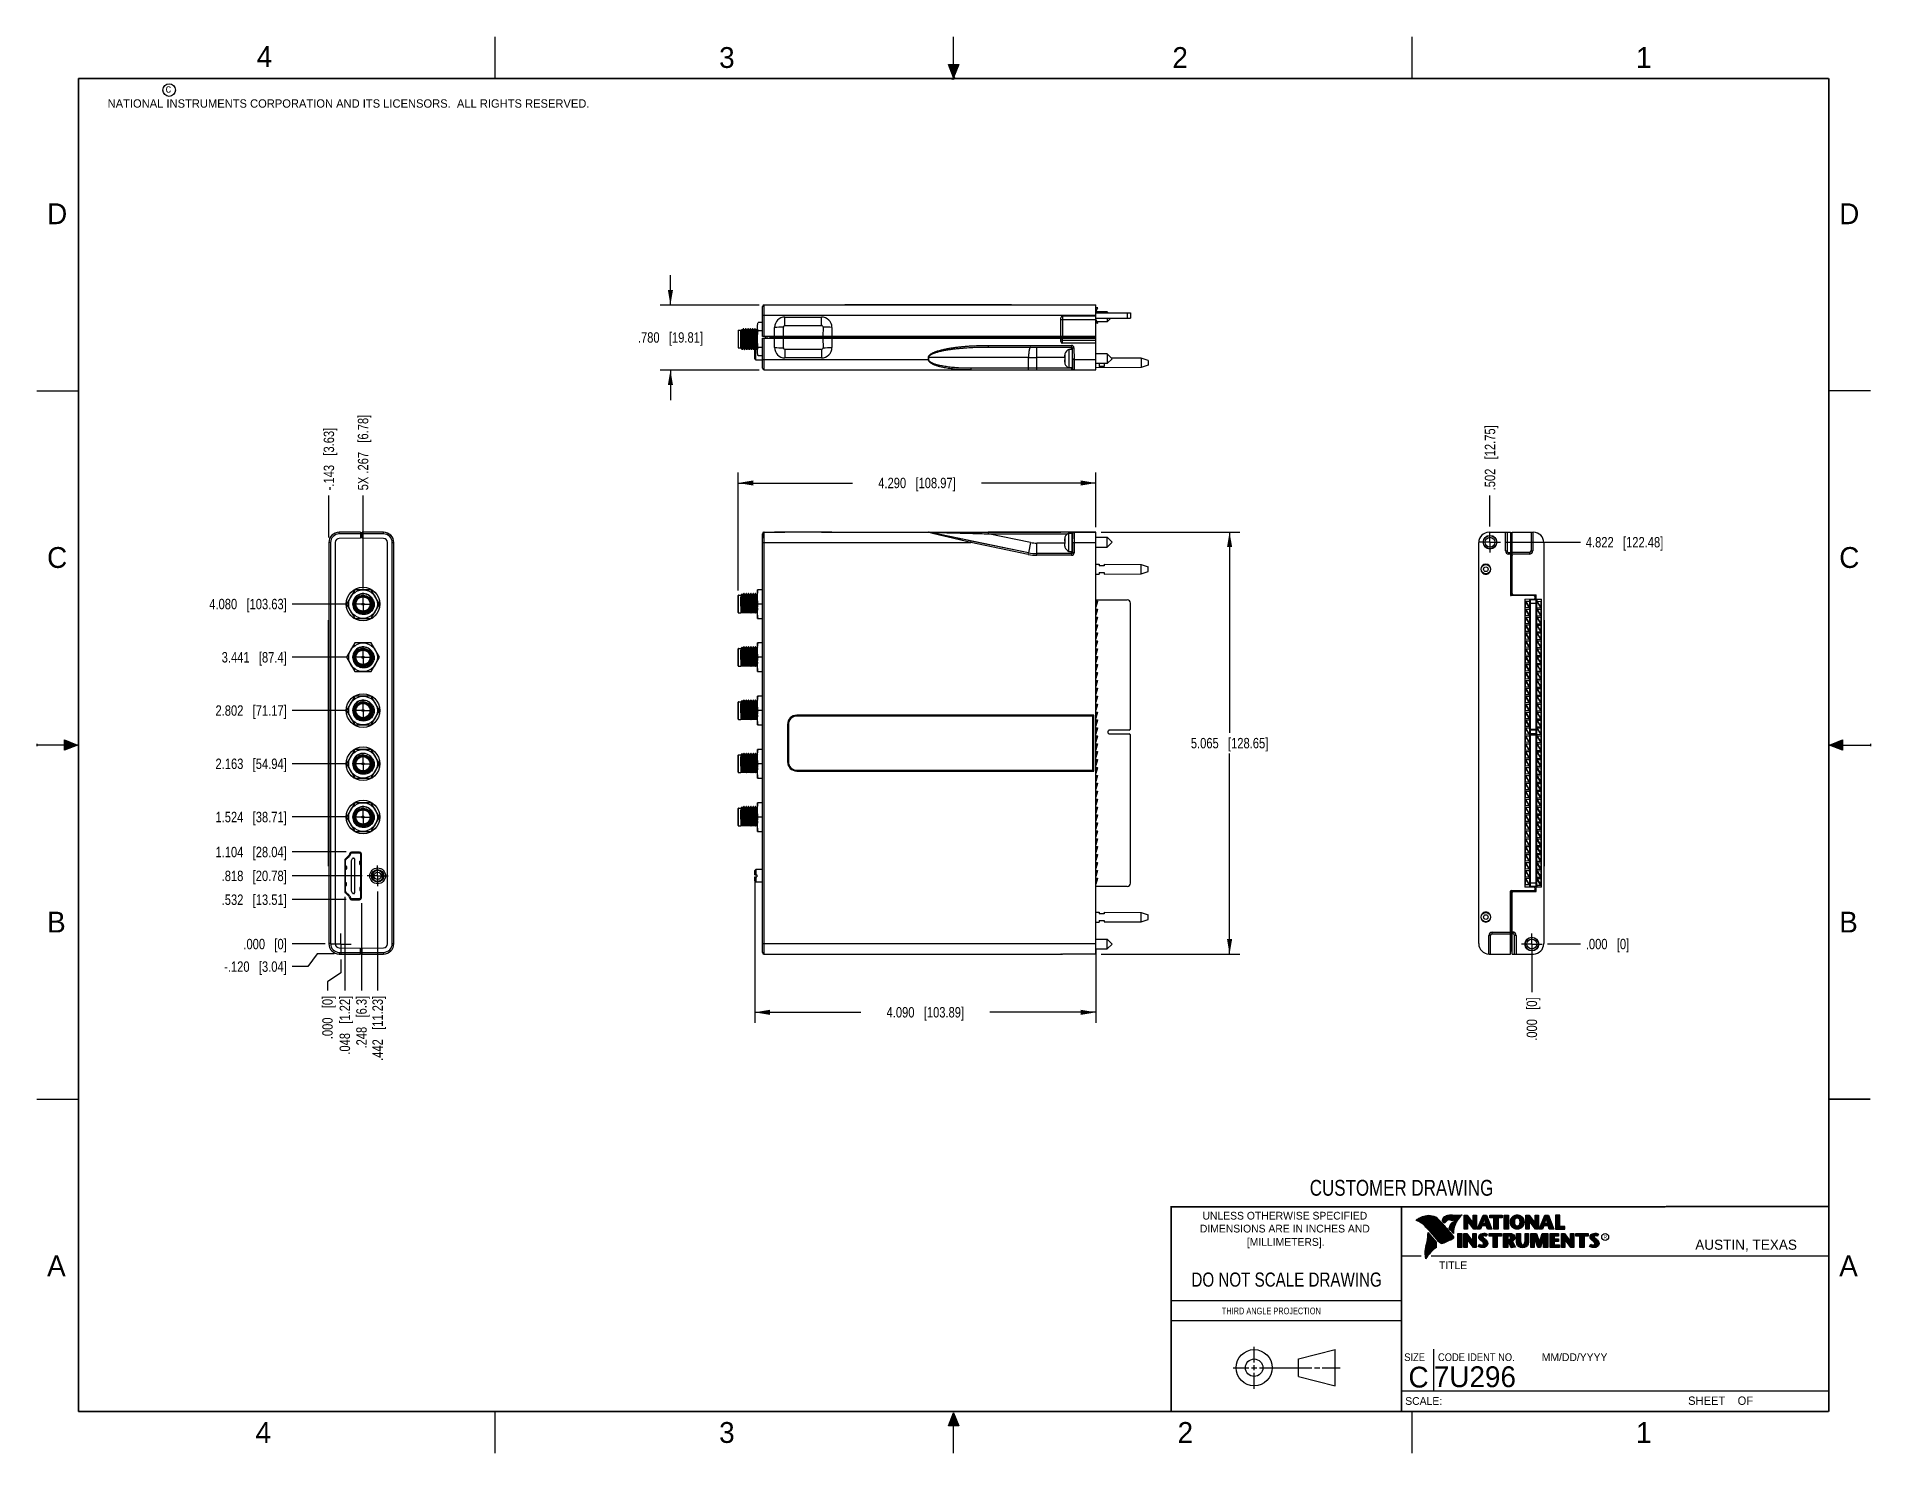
# Model space of a CAD drawing. Header units: inches. Extents: x 0 to 22, y 0 to 17.
import ezdxf

# ---------------------------------------------------------------- set-up
doc = ezdxf.new("R2010")
doc.units = ezdxf.units.IN
doc.header["$LTSCALE"] = 1.21
doc.header["$MEASUREMENT"] = 0
doc.linetypes.add('CENTER', pattern=[0.6, 0.375, -0.075, 0.075, -0.075])
doc.layers.get('0').update_dxf_attribs({"linetype": 'CONTINUOUS'})
doc.layers.add('02___PRT_ALL_AXES', color=7, linetype='CONTINUOUS')
doc.layers.add('DIMENSIONS', color=7, linetype='CONTINUOUS')
doc.styles.get("Standard").update_dxf_attribs({"font": 'txt', "width": 0.8})
doc.styles.add('TEXTSTYLE_2', font='txt')
doc.styles.add('TEXTSTYLE_3', font='txt', dxfattribs={"width": 0.9})
doc.dimstyles.new('DIMSTYLE_1', dxfattribs={"dimtxt": 0.125, "dimasz": 0.18, "dimexe": 0.18, "dimexo": 0.0625, "dimgap": 0.09, "dimtad": 0, "dimtih": 1, "dimtoh": 1, "dimdec": 3, "dimzin": 4, "dimdsep": 46, "dimtxsty": 'STANDARD', "dimblk": '_FILLED', "dimblk1": '_FILLED', "dimblk2": '_FILLED', "dimcen": 0.09, "dimadec": 0, "dimazin": 0, "dimtp": 0.01, "dimtm": 0.01, "dimtfac": 1, "dimtdec": 3, "dimtofl": 0, "dimtmove": 0, "dimatfit": 3, "dimldrblk": '_FILLED', "dimfxl": 1, "dimtolj": 1, "dimtzin": 4, "dimarcsym": 0})
doc.dimstyles.new('DIMSTYLE_2', dxfattribs={"dimtxt": 0.125, "dimasz": 0.18, "dimexe": 0.18, "dimexo": 0.0625, "dimgap": 0.09, "dimtad": 0, "dimtih": 1, "dimtoh": 1, "dimdec": 3, "dimzin": 4, "dimdsep": 46, "dimtxsty": 'STANDARD', "dimblk": '_FILLED', "dimblk1": '_FILLED', "dimblk2": '_FILLED', "dimcen": 0.09, "dimadec": 0, "dimazin": 0, "dimtp": 0.01, "dimtm": 0.01, "dimtfac": 1, "dimtdec": 3, "dimtofl": 0, "dimtmove": 0, "dimatfit": 3, "dimldrblk": '_FILLED', "dimfxl": 1, "dimtolj": 1, "dimtzin": 4, "dimarcsym": 0})

msp = doc.modelspace()

# ---------------------------------------------------------------- texts
at = {"color": 2, "linetype": 'CONTINUOUS', "line_spacing_factor": 0.9}
for s, insert, char_height, width, attachment_point, style in [('4', (2.64, 16.8869), 0.25, 0.25, 1, 'TEXTSTYLE_2'), ('3', (8.1875, 16.875), 0.25, 0.25, 1, 'TEXTSTYLE_2'), ('2', (13.625, 16.875), 0.25, 0.25, 1, 'TEXTSTYLE_2'), ('1', (19.1875, 16.875), 0.25, 0.25, 1, 'TEXTSTYLE_2'), ('c', (1.5463, 16.428), 0.1, 0.1, 1, 'TEXTSTYLE_2'), ('NATIONAL INSTRUMENTS CORPORATION AND ITS LICENSORS.  ALL RIGHTS RESERVED.', (0.851, 16.2482), 0.1, 7.3, 1, 'TEXTSTYLE_2'), ('D', (0.125, 15), 0.25, 0.25, 1, 'TEXTSTYLE_2'), ('D', (21.625, 15), 0.25, 0.25, 1, 'TEXTSTYLE_2'), ('C', (0.125, 10.875), 0.25, 0.25, 1, 'TEXTSTYLE_2'), ('C', (21.625, 10.875), 0.25, 0.25, 1, 'TEXTSTYLE_2'), ('B', (0.125, 6.5), 0.25, 0.25, 1, 'TEXTSTYLE_2'), ('B', (21.625, 6.5), 0.25, 0.25, 1, 'TEXTSTYLE_2'), ('UNLESS OTHERWISE SPECIFIED', (14.9742, 2.8979), 0.093, 2.418, 2, 'TEXTSTYLE_2'), ('DIMENSIONS ARE IN INCHES AND', (14.9742, 2.7431), 0.093, 2.604, 2, 'TEXTSTYLE_2'), ('[MILLIMETERS].', (14.9844, 2.5829), 0.093, 1.302, 2, 'TEXTSTYLE_2'), ('R', (18.7972, 2.6166), 0.0418, 0.041753, 1, 'TEXTSTYLE_2'), ('AUSTIN, TEXAS', (19.898, 2.5642), 0.121576, 1.580488, 1, 'TEXTSTYLE_2'), ('A', (0.125, 2.375), 0.25, 0.25, 1, 'TEXTSTYLE_2'), ('TITLE', (16.8235, 2.303), 0.093, 0.465, 1, 'TEXTSTYLE_2'), ('A', (21.625, 2.375), 0.25, 0.25, 1, 'TEXTSTYLE_2'), ('SIZE', (16.407, 1.2002), 0.093, 0.3348, 1, 'TEXTSTYLE_3'), ('CODE IDENT NO.', (16.8114, 1.2002), 0.093, 1.1718, 1, 'TEXTSTYLE_3'), ('MM/DD/YYYY', (18.0565, 1.2002), 0.093, 0.93, 1, 'TEXTSTYLE_2'), ('SCALE:', (16.4187, 0.6745), 0.093, 0.558, 1, 'TEXTSTYLE_2'), ('SHEET    OF', (19.8121, 0.6815), 0.1, 1.1, 1, 'TEXTSTYLE_2'), ('4', (2.625, 0.375), 0.25, 0.25, 1, 'TEXTSTYLE_2'), ('3', (8.1875, 0.375), 0.25, 0.25, 1, 'TEXTSTYLE_2'), ('2', (13.6875, 0.375), 0.25, 0.25, 1, 'TEXTSTYLE_2'), ('1', (19.1875, 0.375), 0.25, 0.25, 1, 'TEXTSTYLE_2')]:
    msp.add_mtext(s, dxfattribs=dict(at, insert=insert, char_height=char_height, width=width, attachment_point=attachment_point, style=style))
at = {"color": 7, "linetype": 'CONTINUOUS', "attachment_point": 2, "line_spacing_factor": 0.9}
for s, insert, char_height, width in [('CUSTOMER DRAWING', (16.3742, 3.2811), 0.19, 2.432), ('DO NOT SCALE DRAWING', (14.9953, 2.1698), 0.17, 2.72)]:
    msp.add_mtext(s, dxfattribs=dict(at, insert=insert, char_height=char_height, width=width))
at = {"color": 2, "linetype": 'CONTINUOUS', "insert": (14.2178, 1.7486), "char_height": 0.08, "width": 1.408, "attachment_point": 1, "line_spacing_factor": 0.9}
msp.add_mtext('THIRD ANGLE PROJECTION', dxfattribs=at)
at = {"color": 7, "linetype": 'CONTINUOUS', "char_height": 0.25, "line_spacing_factor": 0.9, "style": 'TEXTSTYLE_2'}
for s, insert, width, attachment_point in [('C', (16.5785, 1.0393), 0.25, 2), ('7U296', (16.7614, 1.0441), 1.25, 1)]:
    msp.add_mtext(s, dxfattribs=dict(at, insert=insert, width=width, attachment_point=attachment_point))

# ---------------------------------------------------------------- blocks, each defined once
blk = doc.blocks.new('_FILLED')
at = {"color": 0, "linetype": 'BYBLOCK'}
blk.add_solid([(0, 0), (-1, 0.17), (-1, -0.17)], dxfattribs=at)
blk = doc.blocks.new('*D0')
at = {"layer": 'DIMENSIONS', "color": 2, "linetype": 'CONTINUOUS'}
for p, q in [((7.603, 13.78), (7.603, 14.14)), ((8.667, 13.78), (7.478, 13.78)), ((8.667, 13), (7.478, 13)), ((7.603, 13), (7.603, 12.64))]:
    blk.add_line(p, q, dxfattribs=at)
at = {"layer": 'DIMENSIONS', "color": 2, "linetype": 'CONTINUOUS', "xscale": 0.18, "yscale": 0.18, "zscale": 0.18}
for p, rotation in [((7.603, 13.78), 270), ((7.603, 13), 90)]:
    blk.add_blockref('_FILLED', p, dxfattribs=dict(at, rotation=rotation))
at = {"layer": 'DIMENSIONS', "color": 2, "linetype": 'CONTINUOUS', "insert": (7.603, 13.453), "char_height": 0.125, "width": 1.225, "attachment_point": 2, "line_spacing_factor": 0.9}
blk.add_mtext('.780{\\Ftxt.shx;\\W1.000000;\\H0.125000; }[19.81]', dxfattribs=at)
blk = doc.blocks.new('*D1')
at = {"layer": 'DIMENSIONS', "color": 2, "linetype": 'CONTINUOUS'}
for p, q in [((3.365, 5.992), (3.253, 5.841)), ((3.567, 5.992), (3.365, 5.992)), ((3.253, 5.841), (3.063, 5.841))]:
    blk.add_line(p, q, dxfattribs=at)
at = {"layer": 'DIMENSIONS', "color": 2, "linetype": 'CONTINUOUS', "insert": (3, 5.903), "char_height": 0.125, "width": 1.225, "attachment_point": 3, "line_spacing_factor": 0.9}
blk.add_mtext('-.120{\\Ftxt.shx;\\W1.000000;\\H0.125000; }[3.04]', dxfattribs=at)
blk = doc.blocks.new('*D2')
at = {"layer": 'DIMENSIONS', "color": 2, "linetype": 'CONTINUOUS'}
blk.add_line((3.461, 6.112), (3.063, 6.112), dxfattribs=at)
at = {"layer": 'DIMENSIONS', "color": 2, "linetype": 'CONTINUOUS', "insert": (3, 6.174), "char_height": 0.125, "width": 0.825, "attachment_point": 3, "line_spacing_factor": 0.9}
blk.add_mtext('.000{\\Ftxt.shx;\\W1.000000;\\H0.125000; }[0]', dxfattribs=at)
blk = doc.blocks.new('*D3')
at = {"layer": 'DIMENSIONS', "color": 2, "linetype": 'CONTINUOUS'}
blk.add_line((3.714, 6.644), (3.063, 6.644), dxfattribs=at)
at = {"layer": 'DIMENSIONS', "color": 2, "linetype": 'CONTINUOUS', "insert": (3, 6.706), "char_height": 0.125, "width": 1.225, "attachment_point": 3, "line_spacing_factor": 0.9}
blk.add_mtext('.532{\\Ftxt.shx;\\W1.000000;\\H0.125000; }[13.51]', dxfattribs=at)
blk = doc.blocks.new('*D4')
at = {"layer": 'DIMENSIONS', "color": 2, "linetype": 'CONTINUOUS'}
blk.add_line((3.714, 7.216), (3.063, 7.216), dxfattribs=at)
at = {"layer": 'DIMENSIONS', "color": 2, "linetype": 'CONTINUOUS', "insert": (3, 7.278), "char_height": 0.125, "width": 1.325, "attachment_point": 3, "line_spacing_factor": 0.9}
blk.add_mtext('1.104{\\Ftxt.shx;\\W1.000000;\\H0.125000; }[28.04]', dxfattribs=at)
blk = doc.blocks.new('*D5')
at = {"layer": 'DIMENSIONS', "color": 2, "linetype": 'CONTINUOUS'}
blk.add_line((3.903, 6.93), (3.063, 6.93), dxfattribs=at)
at = {"layer": 'DIMENSIONS', "color": 2, "linetype": 'CONTINUOUS', "insert": (3, 6.992), "char_height": 0.125, "width": 1.225, "attachment_point": 3, "line_spacing_factor": 0.9}
blk.add_mtext('.818{\\Ftxt.shx;\\W1.000000;\\H0.125000; }[20.78]', dxfattribs=at)
blk = doc.blocks.new('*D6')
at = {"layer": 'DIMENSIONS', "color": 2, "linetype": 'CONTINUOUS'}
blk.add_line((3.728, 7.636), (3.063, 7.636), dxfattribs=at)
at = {"layer": 'DIMENSIONS', "color": 2, "linetype": 'CONTINUOUS', "insert": (3, 7.698), "char_height": 0.125, "width": 1.325, "attachment_point": 3, "line_spacing_factor": 0.9}
blk.add_mtext('1.524{\\Ftxt.shx;\\W1.000000;\\H0.125000; }[38.71]', dxfattribs=at)
blk = doc.blocks.new('*D7')
at = {"layer": 'DIMENSIONS', "color": 2, "linetype": 'CONTINUOUS'}
blk.add_line((3.728, 8.275), (3.063, 8.275), dxfattribs=at)
at = {"layer": 'DIMENSIONS', "color": 2, "linetype": 'CONTINUOUS', "insert": (3, 8.337), "char_height": 0.125, "width": 1.325, "attachment_point": 3, "line_spacing_factor": 0.9}
blk.add_mtext('2.163{\\Ftxt.shx;\\W1.000000;\\H0.125000; }[54.94]', dxfattribs=at)
blk = doc.blocks.new('*D8')
at = {"layer": 'DIMENSIONS', "color": 2, "linetype": 'CONTINUOUS'}
blk.add_line((3.728, 8.914), (3.063, 8.914), dxfattribs=at)
at = {"layer": 'DIMENSIONS', "color": 2, "linetype": 'CONTINUOUS', "insert": (3, 8.976), "char_height": 0.125, "width": 1.325, "attachment_point": 3, "line_spacing_factor": 0.9}
blk.add_mtext('2.802{\\Ftxt.shx;\\W1.000000;\\H0.125000; }[71.17]', dxfattribs=at)
blk = doc.blocks.new('*D9')
at = {"layer": 'DIMENSIONS', "color": 2, "linetype": 'CONTINUOUS'}
blk.add_line((3.728, 9.553), (3.063, 9.553), dxfattribs=at)
at = {"layer": 'DIMENSIONS', "color": 2, "linetype": 'CONTINUOUS', "insert": (3, 9.615), "char_height": 0.125, "width": 1.225, "attachment_point": 3, "line_spacing_factor": 0.9}
blk.add_mtext('3.441{\\Ftxt.shx;\\W1.000000;\\H0.125000; }[87.4]', dxfattribs=at)
blk = doc.blocks.new('*D10')
at = {"layer": 'DIMENSIONS', "color": 2, "linetype": 'CONTINUOUS'}
blk.add_line((3.728, 10.192), (3.063, 10.192), dxfattribs=at)
at = {"layer": 'DIMENSIONS', "color": 2, "linetype": 'CONTINUOUS', "insert": (3, 10.254), "char_height": 0.125, "width": 1.425, "attachment_point": 3, "line_spacing_factor": 0.9}
blk.add_mtext('4.080{\\Ftxt.shx;\\W1.000000;\\H0.125000; }[103.63]', dxfattribs=at)
blk = doc.blocks.new('*D11')
at = {"layer": 'DIMENSIONS', "color": 2, "linetype": 'CONTINUOUS'}
for p, q in [((3.648, 5.767), (3.489, 5.658)), ((3.648, 5.924), (3.648, 5.767)), ((3.489, 5.658), (3.489, 5.552))]:
    blk.add_line(p, q, dxfattribs=at)
at = {"layer": 'DIMENSIONS', "color": 2, "linetype": 'CONTINUOUS', "insert": (3.426, 5.49), "char_height": 0.125, "width": 0.825, "attachment_point": 3, "rotation": 90, "line_spacing_factor": 0.9}
blk.add_mtext('.000{\\Ftxt.shx;\\W1.000000;\\H0.125000; }[0]', dxfattribs=at)
blk = doc.blocks.new('*D12')
at = {"layer": 'DIMENSIONS', "color": 2, "linetype": 'CONTINUOUS'}
blk.add_line((3.896, 6.603), (3.896, 5.552), dxfattribs=at)
at = {"layer": 'DIMENSIONS', "color": 2, "linetype": 'CONTINUOUS', "insert": (3.834, 5.49), "char_height": 0.125, "width": 1.025, "attachment_point": 3, "rotation": 90, "line_spacing_factor": 0.9}
blk.add_mtext('.248{\\Ftxt.shx;\\W1.000000;\\H0.125000; }[6.3]', dxfattribs=at)
blk = doc.blocks.new('*D13')
at = {"layer": 'DIMENSIONS', "color": 2, "linetype": 'CONTINUOUS'}
blk.add_line((3.696, 6.678), (3.696, 5.552), dxfattribs=at)
at = {"layer": 'DIMENSIONS', "color": 2, "linetype": 'CONTINUOUS', "insert": (3.634, 5.49), "char_height": 0.125, "width": 1.125, "attachment_point": 3, "rotation": 90, "line_spacing_factor": 0.9}
blk.add_mtext('.048{\\Ftxt.shx;\\W1.000000;\\H0.125000; }[1.22]', dxfattribs=at)
blk = doc.blocks.new('*D14')
at = {"layer": 'DIMENSIONS', "color": 2, "linetype": 'CONTINUOUS'}
blk.add_line((4.09, 6.742), (4.09, 5.552), dxfattribs=at)
at = {"layer": 'DIMENSIONS', "color": 2, "linetype": 'CONTINUOUS', "insert": (4.028, 5.49), "char_height": 0.125, "width": 1.225, "attachment_point": 3, "rotation": 90, "line_spacing_factor": 0.9}
blk.add_mtext('.442{\\Ftxt.shx;\\W1.000000;\\H0.125000; }[11.23]', dxfattribs=at)
blk = doc.blocks.new('*D15')
at = {"layer": 'DIMENSIONS', "color": 2, "linetype": 'CONTINUOUS'}
blk.add_line((3.915, 10.379), (3.915, 11.493), dxfattribs=at)
at = {"layer": 'DIMENSIONS', "color": 2, "linetype": 'CONTINUOUS', "insert": (3.853, 11.556), "char_height": 0.125, "width": 1.425, "attachment_point": 1, "rotation": 90, "line_spacing_factor": 0.9}
blk.add_mtext('5X .267{\\Ftxt.shx;\\W1.000000;\\H0.125000; }[6.78]', dxfattribs=at)
blk = doc.blocks.new('*D16')
at = {"layer": 'DIMENSIONS', "color": 2, "linetype": 'CONTINUOUS'}
blk.add_line((3.505, 10.991), (3.505, 11.493), dxfattribs=at)
at = {"layer": 'DIMENSIONS', "color": 2, "linetype": 'CONTINUOUS', "insert": (3.443, 11.556), "char_height": 0.125, "width": 1.225, "attachment_point": 1, "rotation": 90, "line_spacing_factor": 0.9}
blk.add_mtext('-.143{\\Ftxt.shx;\\W1.000000;\\H0.125000; }[3.63]', dxfattribs=at)
blk = doc.blocks.new('*D17')
at = {"layer": 'DIMENSIONS', "color": 2, "linetype": 'CONTINUOUS'}
for p, q in [((8.616, 6.854), (8.616, 5.167)), ((12.706, 6.054), (12.706, 5.167)), ((8.616, 5.292), (9.886, 5.292)), ((12.706, 5.292), (11.436, 5.292))]:
    blk.add_line(p, q, dxfattribs=at)
at = {"layer": 'DIMENSIONS', "color": 2, "linetype": 'CONTINUOUS', "xscale": 0.18, "yscale": 0.18, "zscale": 0.18, "rotation": 180}
blk.add_blockref('_FILLED', (8.616, 5.292), dxfattribs=at)
at = {"layer": 'DIMENSIONS', "color": 2, "linetype": 'CONTINUOUS', "xscale": 0.18, "yscale": 0.18, "zscale": 0.18}
blk.add_blockref('_FILLED', (12.706, 5.292), dxfattribs=at)
at = {"layer": 'DIMENSIONS', "color": 2, "linetype": 'CONTINUOUS', "insert": (10.661, 5.355), "char_height": 0.125, "width": 1.425, "attachment_point": 2, "line_spacing_factor": 0.9}
blk.add_mtext('4.090{\\Ftxt.shx;\\W1.000000;\\H0.125000; }[103.89]', dxfattribs=at)
blk = doc.blocks.new('*D18')
at = {"layer": 'DIMENSIONS', "color": 2, "linetype": 'CONTINUOUS'}
for p, q in [((8.416, 10.356), (8.416, 11.769)), ((12.706, 11.116), (12.706, 11.769)), ((8.416, 11.644), (9.786, 11.644)), ((12.706, 11.644), (11.336, 11.644))]:
    blk.add_line(p, q, dxfattribs=at)
at = {"layer": 'DIMENSIONS', "color": 2, "linetype": 'CONTINUOUS', "xscale": 0.18, "yscale": 0.18, "zscale": 0.18, "rotation": 180}
blk.add_blockref('_FILLED', (8.416, 11.644), dxfattribs=at)
at = {"layer": 'DIMENSIONS', "color": 2, "linetype": 'CONTINUOUS', "xscale": 0.18, "yscale": 0.18, "zscale": 0.18}
blk.add_blockref('_FILLED', (12.706, 11.644), dxfattribs=at)
at = {"layer": 'DIMENSIONS', "color": 2, "linetype": 'CONTINUOUS', "insert": (10.561, 11.707), "char_height": 0.125, "width": 1.425, "attachment_point": 2, "line_spacing_factor": 0.9}
blk.add_mtext('4.290{\\Ftxt.shx;\\W1.000000;\\H0.125000; }[108.97]', dxfattribs=at)
blk = doc.blocks.new('*D19')
at = {"layer": 'DIMENSIONS', "color": 2, "linetype": 'CONTINUOUS'}
for p, q in [((12.769, 11.055), (14.436, 11.055)), ((14.311, 11.055), (14.311, 8.647)), ((14.311, 5.99), (14.311, 8.397)), ((12.769, 5.99), (14.436, 5.99))]:
    blk.add_line(p, q, dxfattribs=at)
at = {"layer": 'DIMENSIONS', "color": 2, "linetype": 'CONTINUOUS', "xscale": 0.18, "yscale": 0.18, "zscale": 0.18}
for p, rotation in [((14.311, 11.055), 90), ((14.311, 5.99), 270)]:
    blk.add_blockref('_FILLED', p, dxfattribs=dict(at, rotation=rotation))
at = {"layer": 'DIMENSIONS', "color": 2, "linetype": 'CONTINUOUS', "insert": (14.311, 8.585), "char_height": 0.125, "width": 1.425, "attachment_point": 2, "line_spacing_factor": 0.9}
blk.add_mtext('5.065{\\Ftxt.shx;\\W1.000000;\\H0.125000; }[128.65]', dxfattribs=at)
blk = doc.blocks.new('*D20')
at = {"layer": 'DIMENSIONS', "color": 2, "linetype": 'CONTINUOUS'}
blk.add_line((17.623, 10.934), (18.523, 10.934), dxfattribs=at)
at = {"layer": 'DIMENSIONS', "color": 2, "linetype": 'CONTINUOUS', "insert": (18.585, 10.996), "char_height": 0.125, "width": 1.425, "attachment_point": 1, "line_spacing_factor": 0.9}
blk.add_mtext('4.822{\\Ftxt.shx;\\W1.000000;\\H0.125000; }[122.48]', dxfattribs=at)
blk = doc.blocks.new('*D21')
at = {"layer": 'DIMENSIONS', "color": 2, "linetype": 'CONTINUOUS'}
blk.add_line((18.125, 6.112), (18.523, 6.112), dxfattribs=at)
at = {"layer": 'DIMENSIONS', "color": 2, "linetype": 'CONTINUOUS', "insert": (18.585, 6.174), "char_height": 0.125, "width": 0.825, "attachment_point": 1, "line_spacing_factor": 0.9}
blk.add_mtext('.000{\\Ftxt.shx;\\W1.000000;\\H0.125000; }[0]', dxfattribs=at)
blk = doc.blocks.new('*D22')
at = {"layer": 'DIMENSIONS', "color": 2, "linetype": 'CONTINUOUS'}
blk.add_line((17.435, 11.121), (17.435, 11.493), dxfattribs=at)
at = {"layer": 'DIMENSIONS', "color": 2, "linetype": 'CONTINUOUS', "insert": (17.373, 11.556), "char_height": 0.125, "width": 1.225, "attachment_point": 1, "rotation": 90, "line_spacing_factor": 0.9}
blk.add_mtext('.502{\\Ftxt.shx;\\W1.000000;\\H0.125000; }[12.75]', dxfattribs=at)
blk = doc.blocks.new('*D23')
at = {"layer": 'DIMENSIONS', "color": 2, "linetype": 'CONTINUOUS'}
blk.add_line((17.937, 6.049), (17.937, 5.534), dxfattribs=at)
at = {"layer": 'DIMENSIONS', "color": 2, "linetype": 'CONTINUOUS', "insert": (17.875, 5.471), "char_height": 0.125, "width": 0.825, "attachment_point": 3, "rotation": 90, "line_spacing_factor": 0.9}
blk.add_mtext('.000{\\Ftxt.shx;\\W1.000000;\\H0.125000; }[0]', dxfattribs=at)

# ---------------------------------------------------------------- dimensions: what is measured, and where the dimension line sits
at = {"layer": 'DIMENSIONS', "color": 2, "linetype": 'CONTINUOUS'}
for base, p1, p2, angle, picture, middle in [((7.6029, 13.0004), (8.6667, 13.7804), (8.6667, 13.0004), 270, '*D0', (7.4779, 13.3904)), ((8.4161, 11.644), (12.7061, 11.1158), (8.4161, 10.356), 180, '*D18', (10.4111, 11.644)), ((14.3111, 11.055), (12.7686, 5.9899), (12.7686, 11.055), 90, '*D19', (14.1611, 8.5225))]:
    dim = msp.add_linear_dim(base=base, p1=p1, p2=p2, angle=angle, dimstyle='DIMSTYLE_1', dxfattribs=at)
    dim.commit()
    dim.dimension.update_dxf_attribs({"geometry": picture, "text_midpoint": middle, "dimtype": 160})
for feature_location, offset, dtype, origin, text, picture, middle in [((3.5051, 10.9908), (0, 0.5022), 1, (3.6481, 10.9283), '-<>', '*D16', (3.5051, 12.168)), ((3.9151, 10.3791), (0, 1.1139), 1, (3.6481, 10.3166), '5X <>', '*D15', (3.9151, 12.268)), ((3.5665, 5.9918), (-0.5039, -0.151), 0, (3.523, 6.1115), '-<>', '*D1', (2.1876, 5.8408))]:
    dim = msp.add_ordinate_dim(feature_location=feature_location, offset=offset, dtype=dtype, origin=origin, text=text, dimstyle='DIMSTYLE_2', dxfattribs=at)
    dim.commit()
    dim.dimension.update_dxf_attribs({"geometry": picture, "text_midpoint": middle})
for feature_location, offset, dtype, origin, picture, middle in [((17.4354, 11.1211), (0, 0.3719), 1, (17.9374, 6.1115), '*D22', (17.4354, 12.168)), ((17.623, 10.9335), (0.8999, 0), 0, (18.0625, 6.1115), '*D20', (19.2979, 10.9335)), ((3.7275, 10.1915), (-0.6649, 0), 0, (3.79, 6.1115), '*D10', (1.9876, 10.1915)), ((3.7275, 9.5525), (-0.6649, 0), 0, (3.79, 6.1115), '*D9', (2.0876, 9.5525)), ((3.7275, 8.9135), (-0.6649, 0), 0, (3.79, 6.1115), '*D8', (2.0376, 8.9135)), ((3.7275, 8.2745), (-0.6649, 0), 0, (3.79, 6.1115), '*D7', (2.0376, 8.2745)), ((3.7275, 7.6355), (-0.6649, 0), 0, (3.79, 6.1115), '*D6', (2.0376, 7.6355)), ((3.7139, 7.2155), (-0.6512, 0), 0, (3.7764, 6.1115), '*D4', (2.0376, 7.2155)), ((3.9027, 6.9295), (-0.8401, 0), 0, (3.9652, 6.1115), '*D5', (2.1376, 6.9295)), ((3.7139, 6.6435), (-0.6512, 0), 0, (3.7764, 6.1115), '*D3', (2.1376, 6.6435)), ((3.6961, 6.678), (0, -1.1259), 1, (3.6481, 6.7405), '*D13', (3.8082, 4.7035)), ((4.0903, 6.7419), (0, -1.1899), 1, (3.6481, 6.8044), '*D14', (4.2248, 4.6535)), ((3.8961, 6.603), (0, -1.051), 1, (3.6481, 6.6655), '*D12', (4.0082, 4.7535)), ((3.460534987, 6.1115273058), (-0.3979, 0), 0, (3.523034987, 6.1115273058), '*D2', (2.337634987, 6.1115273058)), ((18.1249625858, 6.1115273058), (0.3979, 0), 0, (18.0624625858, 6.1115273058), '*D21', (18.9978625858, 6.1115273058)), ((3.648134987, 5.9239273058), (-0.159191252, -0.3719), 0, (3.648134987, 5.9864273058), '*D11', (3.6009621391, 4.8535281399)), ((17.9373625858, 6.0490273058), (0, -0.5151747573), 1, (17.9373625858, 6.1115273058), '*D23', (18.0493809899, 4.8353533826))]:
    dim = msp.add_ordinate_dim(feature_location=feature_location, offset=offset, dtype=dtype, origin=origin, dimstyle='DIMSTYLE_2', dxfattribs=at)
    dim.commit()
    dim.dimension.update_dxf_attribs({"geometry": picture, "text_midpoint": middle})
dim = msp.add_linear_dim(base=(12.7061, 5.2923), p1=(8.6161, 6.8535), p2=(12.7061, 6.0543), dimstyle='DIMSTYLE_1', dxfattribs=at)
dim.commit()
dim.dimension.update_dxf_attribs({"geometry": '*D17', "text_midpoint": (10.5111, 5.2923), "dimtype": 160})

# ---------------------------------------------------------------- hatches: boundary and pattern name
at = {"linetype": 'CONTINUOUS'}
for points in [[(11, 16.51), (10.9375, 16.6663), (11.0625, 16.6663)], [(0.3337, 8.5625), (0.49, 8.5), (0.3337, 8.4375)], [(21.6663, 8.5625), (21.6663, 8.4375), (21.51, 8.5)], [(10.9375, 0.3287), (11, 0.485), (11.0625, 0.3287)]]:
    msp.add_hatch(color=2, dxfattribs=at).paths.add_polyline_path(points)

# ---------------------------------------------------------------- linework, layer by layer
at = {"color": 2, "linetype": 'CONTINUOUS'}
for p, q in [((5.5, 16.5), (5.5, 17)), ((11, 16.485), (11, 17)), ((16.5, 16.5), (16.5, 17)), ((11, 16.51), (10.9375, 16.6663)), ((10.9375, 16.6663), (11.0625, 16.6663)), ((11.015, 16.515), (10.985, 16.485)), ((10.985, 16.485), (11, 16.515)), ((11.0625, 16.6663), (11, 16.51)), ((11, 16.485), (11.015, 16.515)), ((0, 12.75), (0.5, 12.75)), ((22, 12.75), (21.5, 12.75)), ((0, 8.515), (0, 8.485)), ((0.49, 8.5), (0, 8.5)), ((0.3337, 8.4375), (0.3337, 8.5625)), ((0.3337, 8.5625), (0.49, 8.5)), ((0.49, 8.5), (0.3337, 8.4375)), ((21.51, 8.5), (21.6663, 8.5625)), ((21.51, 8.5), (22, 8.5)), ((21.6663, 8.4375), (21.51, 8.5)), ((21.6663, 8.5625), (21.6663, 8.4375)), ((22, 8.515), (22, 8.485)), ((0, 4.25), (0.5, 4.25)), ((16.375, 2.96), (21.5, 2.96)), ((16.5578, 2.796), (16.5578, 2.7989)), ((16.5646, 2.7936), (16.5646, 2.8033)), ((16.5714, 2.7909), (16.5714, 2.8075)), ((16.5782, 2.788), (16.5782, 2.8116)), ((16.5851, 2.7849), (16.5851, 2.8154)), ((16.5919, 2.7815), (16.5919, 2.819)), ((16.5987, 2.7778), (16.5987, 2.8221)), ((16.6055, 2.7738), (16.6055, 2.8249)), ((16.6124, 2.7696), (16.6124, 2.8276)), ((16.6192, 2.765), (16.6192, 2.8301)), ((16.626, 2.7601), (16.626, 2.8325)), ((16.6329, 2.7549), (16.6329, 2.8347)), ((16.6397, 2.7492), (16.6397, 2.8367)), ((16.6465, 2.7431), (16.6465, 2.8386)), ((16.6533, 2.7366), (16.6533, 2.8403)), ((16.6602, 2.7295), (16.6602, 2.8419)), ((16.667, 2.7221), (16.667, 2.8435)), ((16.6738, 2.7146), (16.6738, 2.8449)), ((16.6806, 2.707), (16.6806, 2.8459)), ((16.6875, 2.6995), (16.6875, 2.8467)), ((16.7939, 2.533), (16.6919, 2.6489)), ((16.6943, 2.6918), (16.6943, 2.8472)), ((16.7011, 2.6841), (16.7011, 2.8474)), ((16.708, 2.6764), (16.708, 2.8474)), ((16.7148, 2.6685), (16.7148, 2.847)), ((16.7216, 2.6607), (16.7216, 2.8465)), ((16.7284, 2.6527), (16.7284, 2.8456)), ((16.7353, 2.6447), (16.7353, 2.8445)), ((16.7421, 2.6366), (16.7421, 2.8431)), ((16.7489, 2.6285), (16.7489, 2.8417)), ((16.7557, 2.6204), (16.7557, 2.84)), ((16.7626, 2.6125), (16.7626, 2.8378)), ((16.7694, 2.6046), (16.7694, 2.8352)), ((16.7762, 2.5968), (16.7762, 2.8321)), ((16.7831, 2.5891), (16.7831, 2.8284)), ((16.7899, 2.5815), (16.7899, 2.8242)), ((16.7967, 2.5739), (16.7967, 2.8193)), ((16.8035, 2.5665), (16.8035, 2.8136)), ((16.8104, 2.5591), (16.8104, 2.807)), ((16.8172, 2.5519), (16.8172, 2.7996)), ((16.824, 2.5447), (16.824, 2.7924)), ((16.8308, 2.5375), (16.8308, 2.7853)), ((16.8377, 2.5314), (16.8377, 2.7781)), ((16.8445, 2.5262), (16.8445, 2.7709)), ((16.8513, 2.523), (16.8513, 2.7637)), ((16.8581, 2.5224), (16.8581, 2.7565)), ((16.8864, 2.7664), (16.8632, 2.7937)), ((16.865, 2.5241), (16.865, 2.7493)), ((16.8877, 2.7723), (16.8682, 2.7952)), ((16.8718, 2.791), (16.8718, 2.8085)), ((16.8718, 2.527), (16.8718, 2.7421)), ((16.8786, 2.783), (16.8786, 2.8206)), ((16.8786, 2.5298), (16.8786, 2.7348)), ((16.8855, 2.7749), (16.8855, 2.8281)), ((16.8855, 2.5327), (16.8855, 2.727)), ((16.8923, 2.7747), (16.8923, 2.8335)), ((16.8923, 2.5356), (16.8923, 2.7187)), ((16.8991, 2.7788), (16.8991, 2.8375)), ((16.8991, 2.5385), (16.8991, 2.7104)), ((16.9059, 2.7837), (16.9059, 2.8408)), ((16.9059, 2.5415), (16.9059, 2.7022)), ((16.9128, 2.7896), (16.9128, 2.8436)), ((16.9128, 2.5446), (16.9128, 2.6939)), ((16.9196, 2.7966), (16.9196, 2.8459)), ((16.9196, 2.5477), (16.9196, 2.6856)), ((16.9264, 2.8018), (16.9264, 2.8477)), ((16.9264, 2.5508), (16.9264, 2.6774)), ((16.9332, 2.8053), (16.9332, 2.849)), ((16.9332, 2.554), (16.9332, 2.6691)), ((16.9401, 2.8077), (16.9401, 2.8499)), ((16.9401, 2.5573), (16.9401, 2.6608)), ((16.9616, 2.6797), (16.9434, 2.7005)), ((16.9469, 2.8082), (16.9469, 2.8509)), ((16.9469, 2.5606), (16.9469, 2.6526)), ((16.9653, 2.6828), (16.9492, 2.7013)), ((16.9537, 2.8069), (16.9537, 2.8518)), ((16.9537, 2.696), (16.9537, 2.7109)), ((16.9537, 2.5639), (16.9537, 2.6443)), ((16.9606, 2.8048), (16.9606, 2.8525)), ((16.9606, 2.6882), (16.9606, 2.7266)), ((16.9674, 2.8034), (16.9674, 2.8531)), ((16.9674, 2.6802), (16.9674, 2.7444)), ((16.9742, 2.8027), (16.9742, 2.8536)), ((16.9742, 2.672), (16.9742, 2.7568)), ((16.981, 2.8023), (16.981, 2.854)), ((16.981, 2.664), (16.981, 2.7634)), ((16.9838, 2.8589), (17.0997, 2.8607)), ((16.9839, 2.8541), (17.087, 2.8557)), ((16.9879, 2.802), (16.9879, 2.8542)), ((16.9879, 2.6563), (16.9879, 2.7665)), ((16.999, 2.637), (16.9946, 2.6418)), ((16.9947, 2.8019), (16.9947, 2.8543)), ((16.9947, 2.6748), (16.9947, 2.7683)), ((17.0015, 2.8005), (17.0015, 2.8544)), ((17.0015, 2.7195), (17.0015, 2.7694)), ((17.0083, 2.7963), (17.0083, 2.8545)), ((17.0083, 2.7388), (17.0083, 2.7698)), ((17.0152, 2.755), (17.0152, 2.8546)), ((17.022, 2.7691), (17.022, 2.8547)), ((17.0288, 2.7817), (17.0288, 2.8548)), ((17.0357, 2.7931), (17.0357, 2.8549)), ((17.0425, 2.8035), (17.0425, 2.855)), ((17.0493, 2.8131), (17.0493, 2.8551)), ((17.0561, 2.822), (17.0561, 2.8552)), ((17.063, 2.8303), (17.063, 2.8553)), ((17.0698, 2.8381), (17.0698, 2.8554)), ((17.0766, 2.8454), (17.0766, 2.8555)), ((17.1243, 2.8592), (17.1609, 2.8592)), ((17.1243, 2.6915), (17.1243, 2.8592)), ((17.1637, 2.6915), (17.1243, 2.6915)), ((17.1291, 2.8543), (17.1585, 2.8543)), ((17.1291, 2.6963), (17.1291, 2.8543)), ((17.1589, 2.6963), (17.1291, 2.6963)), ((17.1381, 2.6963), (17.1381, 2.8543)), ((17.1447, 2.6963), (17.1447, 2.8543)), ((17.1514, 2.6963), (17.1514, 2.8543)), ((17.1589, 2.8042), (17.1581, 2.8543)), ((17.1585, 2.8543), (17.2383, 2.7492)), ((17.2418, 2.6963), (17.1589, 2.8042)), ((17.1589, 2.8042), (17.1589, 2.6963)), ((17.1609, 2.8592), (17.2334, 2.7636)), ((17.2395, 2.6915), (17.1637, 2.7899)), ((17.1637, 2.7899), (17.1637, 2.6915)), ((17.1648, 2.7965), (17.1648, 2.8461)), ((17.1714, 2.7879), (17.1714, 2.8373)), ((17.1781, 2.7792), (17.1781, 2.8285)), ((17.1848, 2.7705), (17.1848, 2.8197)), ((17.1915, 2.7618), (17.1915, 2.8109)), ((17.1981, 2.7531), (17.1981, 2.8021)), ((17.2048, 2.7445), (17.2048, 2.7933)), ((17.2115, 2.7358), (17.2115, 2.7845)), ((17.2182, 2.7271), (17.2182, 2.7757)), ((17.2248, 2.7184), (17.2248, 2.7669)), ((17.2315, 2.7098), (17.2315, 2.7581)), ((17.2334, 2.8592), (17.2732, 2.8592)), ((17.2334, 2.7636), (17.2334, 2.8592)), ((17.2382, 2.7011), (17.2383, 2.7492)), ((17.2383, 2.8543), (17.2684, 2.8543)), ((17.2383, 2.7492), (17.2383, 2.8543)), ((17.2732, 2.6915), (17.2395, 2.6915)), ((17.2684, 2.6963), (17.2418, 2.6963)), ((17.2449, 2.6963), (17.2449, 2.8543)), ((17.2515, 2.6963), (17.2515, 2.8543)), ((17.2582, 2.6963), (17.2582, 2.8543)), ((17.2649, 2.6963), (17.2649, 2.8543)), ((17.2684, 2.8543), (17.2684, 2.6963)), ((17.2732, 2.8592), (17.2732, 2.6915)), ((17.2831, 2.6915), (17.3516, 2.8591)), ((17.3228, 2.6915), (17.2831, 2.6915)), ((17.2903, 2.6964), (17.3548, 2.8542)), ((17.3195, 2.6964), (17.2903, 2.6964)), ((17.2983, 2.6964), (17.2983, 2.7158)), ((17.3049, 2.6964), (17.3049, 2.7322)), ((17.3116, 2.6964), (17.3116, 2.7485)), ((17.3183, 2.6964), (17.3183, 2.7648)), ((17.3356, 2.7364), (17.3195, 2.6964)), ((17.3388, 2.7316), (17.3228, 2.6915)), ((17.325, 2.7101), (17.325, 2.7812)), ((17.3316, 2.7267), (17.3316, 2.7975)), ((17.394, 2.7364), (17.3356, 2.7364)), ((17.3383, 2.7364), (17.3383, 2.8138)), ((17.3905, 2.7316), (17.3388, 2.7316)), ((17.3409, 2.7533), (17.3624, 2.8228)), ((17.389, 2.7533), (17.3409, 2.7533)), ((17.345, 2.7666), (17.345, 2.8302)), ((17.345, 2.7364), (17.345, 2.7533)), ((17.3475, 2.7581), (17.3659, 2.8179)), ((17.3827, 2.7581), (17.3475, 2.7581)), ((17.3516, 2.8591), (17.3938, 2.8591)), ((17.3517, 2.7882), (17.3517, 2.8465)), ((17.3517, 2.7364), (17.3517, 2.7533)), ((17.3548, 2.8542), (17.3905, 2.8542)), ((17.3583, 2.8098), (17.3583, 2.8542)), ((17.3583, 2.7364), (17.3583, 2.7533)), ((17.3624, 2.8228), (17.3701, 2.8228)), ((17.365, 2.8228), (17.365, 2.8542)), ((17.365, 2.7364), (17.365, 2.7533)), ((17.3659, 2.8179), (17.3664, 2.8179)), ((17.3664, 2.8179), (17.3827, 2.7581)), ((17.3701, 2.8228), (17.389, 2.7533)), ((17.3717, 2.817), (17.3717, 2.8542)), ((17.3717, 2.7364), (17.3717, 2.7533)), ((17.3784, 2.7925), (17.3784, 2.8542)), ((17.3784, 2.7364), (17.3784, 2.7533)), ((17.385, 2.7679), (17.385, 2.8542)), ((17.385, 2.7364), (17.385, 2.7533)), ((17.3905, 2.8542), (17.4504, 2.6964)), ((17.4039, 2.6915), (17.3905, 2.7316)), ((17.3917, 2.7364), (17.3917, 2.851)), ((17.3938, 2.8591), (17.4574, 2.6915)), ((17.4074, 2.6964), (17.394, 2.7364)), ((17.3984, 2.7232), (17.3984, 2.8334)), ((17.4574, 2.6915), (17.4039, 2.6915)), ((17.4051, 2.7034), (17.4051, 2.8158)), ((17.4504, 2.6964), (17.4074, 2.6964)), ((17.4118, 2.6964), (17.4118, 2.7982)), ((17.4184, 2.6964), (17.4184, 2.7806)), ((17.4251, 2.6964), (17.4251, 2.763)), ((17.4318, 2.6964), (17.4318, 2.7455)), ((17.4327, 2.8591), (17.5802, 2.8591)), ((17.4327, 2.8278), (17.4327, 2.8591)), ((17.481, 2.8278), (17.4327, 2.8278)), ((17.4375, 2.8542), (17.5753, 2.8542)), ((17.4375, 2.8327), (17.4375, 2.8542)), ((17.4859, 2.8327), (17.4375, 2.8327)), ((17.4385, 2.6964), (17.4385, 2.7279)), ((17.4451, 2.8327), (17.4451, 2.8542)), ((17.4451, 2.6964), (17.4451, 2.7103)), ((17.4518, 2.8327), (17.4518, 2.8542)), ((17.4585, 2.8327), (17.4585, 2.8542)), ((17.4652, 2.8327), (17.4652, 2.8542)), ((17.4718, 2.8327), (17.4718, 2.8542)), ((17.4785, 2.8327), (17.4785, 2.8542)), ((17.481, 2.6915), (17.481, 2.8278)), ((17.5318, 2.6915), (17.481, 2.6915)), ((17.4859, 2.8327), (17.4852, 2.8542)), ((17.4859, 2.6964), (17.4859, 2.8327)), ((17.5269, 2.6964), (17.4859, 2.6964)), ((17.4919, 2.6964), (17.4919, 2.8542)), ((17.4985, 2.6964), (17.4985, 2.8542)), ((17.5052, 2.6964), (17.5052, 2.8542)), ((17.5119, 2.6964), (17.5119, 2.8542)), ((17.5186, 2.6964), (17.5186, 2.8542)), ((17.5269, 2.8327), (17.5252, 2.8542)), ((17.5753, 2.8327), (17.5269, 2.8327)), ((17.5269, 2.8327), (17.5269, 2.6964)), ((17.5802, 2.8278), (17.5318, 2.8278)), ((17.5318, 2.8278), (17.5318, 2.6915)), ((17.5319, 2.8327), (17.5319, 2.8542)), ((17.5386, 2.8327), (17.5386, 2.8542)), ((17.5453, 2.8327), (17.5453, 2.8542)), ((17.5519, 2.8327), (17.5519, 2.8542)), ((17.5586, 2.8327), (17.5586, 2.8542)), ((17.5653, 2.8327), (17.5653, 2.8542)), ((17.572, 2.8327), (17.572, 2.8542)), ((17.5753, 2.8542), (17.5753, 2.8327)), ((17.5802, 2.8591), (17.5802, 2.8278)), ((17.6059, 2.8591), (17.6565, 2.8591)), ((17.6059, 2.6915), (17.6059, 2.8591)), ((17.6565, 2.6915), (17.6059, 2.6915)), ((17.6108, 2.8542), (17.6516, 2.8542)), ((17.6108, 2.6964), (17.6108, 2.8542)), ((17.6516, 2.6964), (17.6108, 2.6964)), ((17.6187, 2.6964), (17.6187, 2.8542)), ((17.6254, 2.6964), (17.6254, 2.8542)), ((17.632, 2.6964), (17.632, 2.8542)), ((17.6387, 2.6964), (17.6387, 2.8542)), ((17.6454, 2.6964), (17.6454, 2.8542)), ((17.6516, 2.8542), (17.6516, 2.6964)), ((17.6565, 2.8591), (17.6565, 2.6915)), ((17.6849, 2.7803), (17.6851, 2.7836)), ((17.6849, 2.7769), (17.6849, 2.7803)), ((17.6849, 2.7735), (17.6849, 2.7769)), ((17.6851, 2.7701), (17.6849, 2.7735)), ((17.6851, 2.7836), (17.6853, 2.7869)), ((17.6854, 2.7668), (17.6851, 2.7701)), ((17.6853, 2.7869), (17.6857, 2.7901)), ((17.6859, 2.7634), (17.6854, 2.7668)), ((17.6857, 2.7901), (17.6862, 2.7933)), ((17.6864, 2.76), (17.6859, 2.7634)), ((17.6862, 2.7933), (17.6868, 2.7964)), ((17.687, 2.7567), (17.6864, 2.76)), ((17.6868, 2.7964), (17.6876, 2.7995)), ((17.6878, 2.7535), (17.687, 2.7567)), ((17.6876, 2.7995), (17.6884, 2.8024)), ((17.6886, 2.7503), (17.6878, 2.7535)), ((17.6884, 2.8024), (17.6893, 2.8053)), ((17.6895, 2.7471), (17.6886, 2.7503)), ((17.6893, 2.8053), (17.6904, 2.8081)), ((17.6905, 2.7441), (17.6895, 2.7471)), ((17.6904, 2.8081), (17.6915, 2.8108)), ((17.6905, 2.7441), (17.6904, 2.8081)), ((17.6917, 2.7411), (17.6905, 2.7441)), ((17.6915, 2.8108), (17.6928, 2.8135)), ((17.6929, 2.7383), (17.6917, 2.7411)), ((17.6928, 2.8135), (17.6942, 2.8161)), ((17.6942, 2.7355), (17.6929, 2.7383)), ((17.6942, 2.8161), (17.6957, 2.8186)), ((17.6956, 2.7327), (17.6942, 2.7355)), ((17.6971, 2.7301), (17.6956, 2.7327)), ((17.6957, 2.8186), (17.6973, 2.8211)), ((17.6971, 2.7301), (17.6973, 2.8211)), ((17.6987, 2.7275), (17.6971, 2.7301)), ((17.6973, 2.8211), (17.699, 2.8236)), ((17.7003, 2.725), (17.6987, 2.7275)), ((17.699, 2.8236), (17.7008, 2.826)), ((17.7021, 2.7226), (17.7003, 2.725)), ((17.7008, 2.826), (17.7028, 2.8284)), ((17.704, 2.7203), (17.7021, 2.7226)), ((17.7028, 2.8284), (17.7048, 2.8307)), ((17.704, 2.7203), (17.7048, 2.8307)), ((17.706, 2.7181), (17.704, 2.7203)), ((17.7048, 2.8307), (17.707, 2.833)), ((17.708, 2.7159), (17.706, 2.7181)), ((17.707, 2.833), (17.7092, 2.8351)), ((17.7102, 2.7138), (17.708, 2.7159)), ((17.7092, 2.8351), (17.7114, 2.8372)), ((17.7102, 2.7138), (17.7114, 2.8372)), ((17.7124, 2.7119), (17.7102, 2.7138)), ((17.7114, 2.8372), (17.7138, 2.8392)), ((17.7147, 2.71), (17.7124, 2.7119)), ((17.7138, 2.8392), (17.7162, 2.841)), ((17.717, 2.7082), (17.7147, 2.71)), ((17.7162, 2.841), (17.7186, 2.8427)), ((17.717, 2.7082), (17.7186, 2.8427)), ((17.7195, 2.7066), (17.717, 2.7082)), ((17.7186, 2.8427), (17.721, 2.8444)), ((17.722, 2.705), (17.7195, 2.7066)), ((17.721, 2.8444), (17.7235, 2.8459)), ((17.7246, 2.7036), (17.722, 2.705)), ((17.7235, 2.8459), (17.7261, 2.8472)), ((17.7246, 2.7036), (17.7235, 2.8459)), ((17.7273, 2.7022), (17.7246, 2.7036)), ((17.7261, 2.8472), (17.7287, 2.8485)), ((17.7267, 2.7789), (17.7268, 2.7812)), ((17.7267, 2.7766), (17.7267, 2.7789)), ((17.7267, 2.7743), (17.7267, 2.7766)), ((17.7268, 2.772), (17.7267, 2.7743)), ((17.7268, 2.7812), (17.7269, 2.7835)), ((17.7269, 2.7696), (17.7268, 2.772)), ((17.7269, 2.7835), (17.727, 2.7857)), ((17.727, 2.7673), (17.7269, 2.7696)), ((17.727, 2.7857), (17.7272, 2.7879)), ((17.7272, 2.765), (17.727, 2.7673)), ((17.7272, 2.7879), (17.7274, 2.79)), ((17.7274, 2.7628), (17.7272, 2.765)), ((17.7301, 2.701), (17.7273, 2.7022)), ((17.7274, 2.79), (17.7276, 2.7921)), ((17.7277, 2.7606), (17.7274, 2.7628)), ((17.7276, 2.7921), (17.7279, 2.7941)), ((17.728, 2.7584), (17.7277, 2.7606)), ((17.7279, 2.7941), (17.7282, 2.7961)), ((17.7283, 2.7563), (17.728, 2.7584)), ((17.7282, 2.7961), (17.7286, 2.798)), ((17.7287, 2.7543), (17.7283, 2.7563)), ((17.7286, 2.798), (17.729, 2.7998)), ((17.7287, 2.8485), (17.7314, 2.8497)), ((17.7291, 2.7523), (17.7287, 2.7543)), ((17.729, 2.7998), (17.7294, 2.8016)), ((17.7295, 2.7503), (17.7291, 2.7523)), ((17.7294, 2.8016), (17.7299, 2.8034)), ((17.73, 2.7485), (17.7295, 2.7503)), ((17.7299, 2.8034), (17.7304, 2.8051)), ((17.7306, 2.7466), (17.73, 2.7485)), ((17.7301, 2.701), (17.7305, 2.7469)), ((17.733, 2.6999), (17.7301, 2.701)), ((17.7304, 2.8051), (17.7309, 2.8068)), ((17.7311, 2.7449), (17.7306, 2.7466)), ((17.7309, 2.8068), (17.7316, 2.8085)), ((17.731, 2.807), (17.7314, 2.8497)), ((17.7318, 2.7431), (17.7311, 2.7449)), ((17.7314, 2.8497), (17.7342, 2.8508)), ((17.7316, 2.8085), (17.7322, 2.8101)), ((17.7324, 2.7414), (17.7318, 2.7431)), ((17.7322, 2.8101), (17.7329, 2.8117)), ((17.7331, 2.7398), (17.7324, 2.7414)), ((17.7329, 2.8117), (17.7337, 2.8133)), ((17.736, 2.6989), (17.733, 2.6999)), ((17.7339, 2.7382), (17.7331, 2.7398)), ((17.7337, 2.8133), (17.7345, 2.8149)), ((17.7347, 2.7366), (17.7339, 2.7382)), ((17.7342, 2.8508), (17.737, 2.8517)), ((17.7345, 2.8149), (17.7354, 2.8164)), ((17.7355, 2.7351), (17.7347, 2.7366)), ((17.7354, 2.8164), (17.7364, 2.8178)), ((17.7365, 2.7337), (17.7355, 2.7351)), ((17.7391, 2.698), (17.736, 2.6989)), ((17.7364, 2.8178), (17.7374, 2.8192)), ((17.7374, 2.7323), (17.7365, 2.7337)), ((17.737, 2.8517), (17.7399, 2.8526)), ((17.7374, 2.8193), (17.737, 2.8517)), ((17.7374, 2.8192), (17.7384, 2.8206)), ((17.7385, 2.7309), (17.7374, 2.7323)), ((17.7384, 2.8206), (17.7395, 2.8218)), ((17.7388, 2.698), (17.7384, 2.7309)), ((17.7396, 2.7296), (17.7385, 2.7309)), ((17.7423, 2.6972), (17.7391, 2.698)), ((17.7395, 2.8218), (17.7407, 2.823)), ((17.7408, 2.7283), (17.7396, 2.7296)), ((17.7399, 2.8526), (17.7429, 2.8534)), ((17.7407, 2.823), (17.742, 2.8241)), ((17.742, 2.7272), (17.7408, 2.7283)), ((17.742, 2.8241), (17.7432, 2.8252)), ((17.7433, 2.7261), (17.742, 2.7272)), ((17.7456, 2.6966), (17.7423, 2.6972)), ((17.7429, 2.8534), (17.7459, 2.8541)), ((17.7432, 2.8252), (17.7446, 2.8261)), ((17.7446, 2.725), (17.7433, 2.7261)), ((17.7446, 2.8261), (17.746, 2.827)), ((17.746, 2.7241), (17.7446, 2.725)), ((17.7455, 2.8267), (17.7455, 2.854)), ((17.7455, 2.6966), (17.7455, 2.7244)), ((17.7489, 2.696), (17.7456, 2.6966)), ((17.7459, 2.8541), (17.749, 2.8546)), ((17.746, 2.827), (17.7474, 2.8278)), ((17.7475, 2.7232), (17.746, 2.7241)), ((17.7474, 2.8278), (17.7488, 2.8285)), ((17.749, 2.7224), (17.7475, 2.7232)), ((17.7488, 2.8285), (17.7503, 2.8291)), ((17.7523, 2.6956), (17.7489, 2.696)), ((17.749, 2.8546), (17.7522, 2.8551)), ((17.7506, 2.7217), (17.749, 2.7224)), ((17.7503, 2.8291), (17.7519, 2.8297)), ((17.7522, 2.7212), (17.7506, 2.7217)), ((17.7519, 2.8297), (17.7535, 2.8301)), ((17.7522, 2.8551), (17.7553, 2.8554)), ((17.7522, 2.8298), (17.7522, 2.8551)), ((17.7538, 2.7207), (17.7522, 2.7212)), ((17.7522, 2.6956), (17.7522, 2.7212)), ((17.7557, 2.6953), (17.7523, 2.6956)), ((17.7535, 2.8301), (17.7551, 2.8305)), ((17.7555, 2.7203), (17.7538, 2.7207)), ((17.7551, 2.8305), (17.7567, 2.8308)), ((17.7553, 2.8554), (17.7585, 2.8556)), ((17.7572, 2.72), (17.7555, 2.7203)), ((17.7591, 2.6952), (17.7557, 2.6953)), ((17.7567, 2.8308), (17.7584, 2.8311)), ((17.7589, 2.7198), (17.7572, 2.72)), ((17.7584, 2.8311), (17.7601, 2.8312)), ((17.7585, 2.8556), (17.7616, 2.8557)), ((17.7589, 2.8311), (17.7589, 2.8556)), ((17.7606, 2.7197), (17.7589, 2.7198)), ((17.7589, 2.6952), (17.7589, 2.7198)), ((17.7625, 2.6951), (17.7591, 2.6952)), ((17.7601, 2.8312), (17.7618, 2.8312)), ((17.7624, 2.7198), (17.7606, 2.7197)), ((17.7616, 2.8557), (17.7648, 2.8556)), ((17.7618, 2.8312), (17.7636, 2.8311)), ((17.7641, 2.7199), (17.7624, 2.7198)), ((17.7659, 2.6952), (17.7625, 2.6951)), ((17.7636, 2.8311), (17.7653, 2.831)), ((17.7658, 2.7201), (17.7641, 2.7199)), ((17.7648, 2.8556), (17.768, 2.8555)), ((17.7653, 2.831), (17.767, 2.8307)), ((17.7655, 2.6952), (17.7659, 2.7201)), ((17.7675, 2.7204), (17.7658, 2.7201)), ((17.7692, 2.6953), (17.7659, 2.6952)), ((17.767, 2.8307), (17.7686, 2.8304)), ((17.7692, 2.7208), (17.7675, 2.7204)), ((17.7676, 2.8306), (17.768, 2.8555)), ((17.768, 2.8555), (17.7711, 2.8552)), ((17.7686, 2.8304), (17.7703, 2.83)), ((17.7709, 2.7213), (17.7692, 2.7208)), ((17.7724, 2.6956), (17.7692, 2.6953)), ((17.7703, 2.83), (17.7719, 2.8295)), ((17.7725, 2.7218), (17.7709, 2.7213)), ((17.7711, 2.8552), (17.7742, 2.8548)), ((17.7719, 2.8295), (17.7734, 2.8289)), ((17.7722, 2.6956), (17.7725, 2.7218)), ((17.7756, 2.6961), (17.7724, 2.6956)), ((17.7741, 2.7224), (17.7725, 2.7218)), ((17.7734, 2.8289), (17.775, 2.8283)), ((17.7739, 2.8287), (17.7742, 2.8548)), ((17.7756, 2.7231), (17.7741, 2.7224)), ((17.7742, 2.8548), (17.7773, 2.8542)), ((17.775, 2.8283), (17.7764, 2.8276)), ((17.7771, 2.7238), (17.7756, 2.7231)), ((17.7788, 2.6966), (17.7756, 2.6961)), ((17.7764, 2.8276), (17.7778, 2.8268)), ((17.7785, 2.7246), (17.7771, 2.7238)), ((17.7773, 2.8542), (17.7804, 2.8536)), ((17.7778, 2.8268), (17.7792, 2.826)), ((17.7798, 2.7255), (17.7785, 2.7246)), ((17.7819, 2.6972), (17.7788, 2.6966)), ((17.7789, 2.6966), (17.7792, 2.7251)), ((17.7792, 2.826), (17.7805, 2.8251)), ((17.7811, 2.7265), (17.7798, 2.7255)), ((17.7801, 2.8254), (17.7804, 2.8536)), ((17.7804, 2.8536), (17.7834, 2.8528)), ((17.7805, 2.8251), (17.7817, 2.8242)), ((17.7824, 2.7276), (17.7811, 2.7265)), ((17.7817, 2.8242), (17.7829, 2.8232)), ((17.785, 2.698), (17.7819, 2.6972)), ((17.7835, 2.7287), (17.7824, 2.7276)), ((17.7829, 2.8232), (17.784, 2.8221)), ((17.7834, 2.8528), (17.7864, 2.8519)), ((17.7846, 2.7299), (17.7835, 2.7287)), ((17.784, 2.8221), (17.785, 2.821)), ((17.7857, 2.7312), (17.7846, 2.7299)), ((17.785, 2.821), (17.786, 2.8198)), ((17.788, 2.6989), (17.785, 2.698)), ((17.7867, 2.7326), (17.7857, 2.7312)), ((17.786, 2.8198), (17.7869, 2.8186)), ((17.7864, 2.8519), (17.7893, 2.8509)), ((17.7867, 2.8189), (17.7864, 2.8519)), ((17.7876, 2.734), (17.7867, 2.7326)), ((17.7869, 2.8186), (17.7878, 2.8173)), ((17.7884, 2.7354), (17.7876, 2.734)), ((17.788, 2.6989), (17.7876, 2.734)), ((17.7878, 2.8173), (17.7886, 2.816)), ((17.791, 2.7), (17.788, 2.6989)), ((17.7892, 2.7369), (17.7884, 2.7354)), ((17.7886, 2.816), (17.7894, 2.8146)), ((17.79, 2.7385), (17.7892, 2.7369)), ((17.7893, 2.8509), (17.7922, 2.8498)), ((17.7894, 2.8146), (17.7901, 2.8132)), ((17.7907, 2.7401), (17.79, 2.7385)), ((17.7901, 2.8132), (17.7908, 2.8116)), ((17.7914, 2.7417), (17.7907, 2.7401)), ((17.7908, 2.8116), (17.7914, 2.8101)), ((17.7939, 2.7012), (17.791, 2.7)), ((17.7914, 2.8101), (17.7921, 2.8084)), ((17.792, 2.7434), (17.7914, 2.7417)), ((17.7926, 2.7451), (17.792, 2.7434)), ((17.7921, 2.8084), (17.7927, 2.8067)), ((17.7922, 2.8498), (17.795, 2.8486)), ((17.7927, 2.8065), (17.7922, 2.8498)), ((17.7932, 2.7469), (17.7926, 2.7451)), ((17.7927, 2.8067), (17.7932, 2.8048)), ((17.7932, 2.8048), (17.7938, 2.8029)), ((17.7938, 2.7487), (17.7932, 2.7469)), ((17.7939, 2.7012), (17.7934, 2.7475)), ((17.7938, 2.8029), (17.7943, 2.801)), ((17.7943, 2.7506), (17.7938, 2.7487)), ((17.7968, 2.7025), (17.7939, 2.7012)), ((17.7943, 2.801), (17.7948, 2.799)), ((17.7947, 2.7525), (17.7943, 2.7506)), ((17.7952, 2.7545), (17.7947, 2.7525)), ((17.7948, 2.799), (17.7952, 2.7969)), ((17.795, 2.8486), (17.7977, 2.8472)), ((17.7952, 2.7969), (17.7956, 2.7947)), ((17.7956, 2.7565), (17.7952, 2.7545)), ((17.7956, 2.7947), (17.7959, 2.7925)), ((17.7959, 2.7586), (17.7956, 2.7565)), ((17.7959, 2.7925), (17.7962, 2.7903)), ((17.7962, 2.7608), (17.7959, 2.7586)), ((17.7962, 2.7903), (17.7964, 2.7881)), ((17.7965, 2.7629), (17.7962, 2.7608)), ((17.7964, 2.7881), (17.7966, 2.7858)), ((17.7967, 2.7652), (17.7965, 2.7629)), ((17.7966, 2.7858), (17.7968, 2.7835)), ((17.7968, 2.7674), (17.7967, 2.7652)), ((17.7968, 2.7835), (17.7969, 2.7812)), ((17.7969, 2.7697), (17.7968, 2.7674)), ((17.7995, 2.7039), (17.7968, 2.7025)), ((17.7969, 2.7812), (17.797, 2.7789)), ((17.797, 2.7719), (17.7969, 2.7697)), ((17.797, 2.7789), (17.797, 2.7765)), ((17.797, 2.7765), (17.797, 2.7742)), ((17.797, 2.7742), (17.797, 2.7719)), ((17.7977, 2.8472), (17.8004, 2.8458)), ((17.7995, 2.7039), (17.8004, 2.8458)), ((17.8023, 2.7054), (17.7995, 2.7039)), ((17.8004, 2.8458), (17.8031, 2.8443)), ((17.8049, 2.707), (17.8023, 2.7054)), ((17.8031, 2.8443), (17.8056, 2.8426)), ((17.8074, 2.7088), (17.8049, 2.707)), ((17.8056, 2.8426), (17.8081, 2.8409)), ((17.8074, 2.7088), (17.8081, 2.8409)), ((17.8098, 2.7106), (17.8074, 2.7088)), ((17.8081, 2.8409), (17.8105, 2.839)), ((17.8121, 2.7125), (17.8098, 2.7106)), ((17.8105, 2.839), (17.8128, 2.8371)), ((17.8143, 2.7145), (17.8121, 2.7125)), ((17.8128, 2.8371), (17.815, 2.8351)), ((17.8143, 2.7145), (17.8128, 2.8371)), ((17.8164, 2.7166), (17.8143, 2.7145)), ((17.815, 2.8351), (17.8171, 2.833)), ((17.8184, 2.7188), (17.8164, 2.7166)), ((17.8171, 2.833), (17.8192, 2.8308)), ((17.8203, 2.721), (17.8184, 2.7188)), ((17.8192, 2.8308), (17.8211, 2.8285)), ((17.8203, 2.721), (17.8211, 2.8285)), ((17.8221, 2.7234), (17.8203, 2.721)), ((17.8211, 2.8285), (17.823, 2.8262)), ((17.8239, 2.7258), (17.8221, 2.7234)), ((17.823, 2.8262), (17.8247, 2.8238)), ((17.8255, 2.7283), (17.8239, 2.7258)), ((17.8247, 2.8238), (17.8264, 2.8214)), ((17.8271, 2.7309), (17.8255, 2.7283)), ((17.8264, 2.8214), (17.8279, 2.8189)), ((17.8271, 2.7309), (17.8279, 2.8189)), ((17.8286, 2.7335), (17.8271, 2.7309)), ((17.8279, 2.8189), (17.8294, 2.8163)), ((17.83, 2.7362), (17.8286, 2.7335)), ((17.8294, 2.8163), (17.8307, 2.8137)), ((17.8313, 2.7389), (17.83, 2.7362)), ((17.8307, 2.8137), (17.8319, 2.811)), ((17.8325, 2.7417), (17.8313, 2.7389)), ((17.8319, 2.811), (17.8331, 2.8082)), ((17.8336, 2.7446), (17.8325, 2.7417)), ((17.8331, 2.8082), (17.8341, 2.8053)), ((17.8347, 2.7475), (17.8336, 2.7446)), ((17.8341, 2.8053), (17.835, 2.8024)), ((17.8347, 2.7475), (17.8341, 2.8053)), ((17.8356, 2.7505), (17.8347, 2.7475)), ((17.835, 2.8024), (17.8359, 2.7993)), ((17.8364, 2.7535), (17.8356, 2.7505)), ((17.8359, 2.7993), (17.8366, 2.7961)), ((17.837, 2.7566), (17.8364, 2.7535)), ((17.8366, 2.7961), (17.8373, 2.7929)), ((17.8376, 2.7598), (17.837, 2.7566)), ((17.8373, 2.7929), (17.8378, 2.7896)), ((17.8381, 2.763), (17.8376, 2.7598)), ((17.8378, 2.7896), (17.8382, 2.7863)), ((17.8385, 2.7663), (17.8381, 2.763)), ((17.8382, 2.7863), (17.8386, 2.783)), ((17.8387, 2.7696), (17.8385, 2.7663)), ((17.8386, 2.783), (17.8388, 2.7796)), ((17.8388, 2.7729), (17.8387, 2.7696)), ((17.8388, 2.7796), (17.8389, 2.7762)), ((17.8389, 2.7762), (17.8388, 2.7729)), ((17.8673, 2.8592), (17.9039, 2.8592)), ((17.8673, 2.6915), (17.8673, 2.8592)), ((17.9067, 2.6915), (17.8673, 2.6915)), ((17.8721, 2.8543), (17.9015, 2.8543)), ((17.8721, 2.6963), (17.8721, 2.8543)), ((17.9019, 2.6963), (17.8721, 2.6963)), ((17.879, 2.6963), (17.879, 2.8543)), ((17.8874, 2.6963), (17.8874, 2.8543)), ((17.8941, 2.6963), (17.8941, 2.8543)), ((17.8991, 2.8543), (17.9019, 2.8042)), ((17.9015, 2.8543), (17.9813, 2.7492)), ((17.9848, 2.6963), (17.9019, 2.8042)), ((17.9019, 2.8042), (17.9019, 2.6963)), ((17.9039, 2.8592), (17.9764, 2.7636)), ((17.9057, 2.7992), (17.9057, 2.8487)), ((17.9824, 2.6915), (17.9067, 2.7899)), ((17.9067, 2.7899), (17.9067, 2.6915)), ((17.9124, 2.7905), (17.9124, 2.8399)), ((17.9191, 2.7818), (17.9191, 2.8311)), ((17.9258, 2.7731), (17.9258, 2.8223)), ((17.9324, 2.7645), (17.9324, 2.8135)), ((17.9391, 2.7558), (17.9391, 2.8047)), ((17.9458, 2.7471), (17.9458, 2.7959)), ((17.9525, 2.7384), (17.9525, 2.7871)), ((17.9591, 2.7297), (17.9591, 2.7783)), ((17.9658, 2.7211), (17.9658, 2.7695)), ((17.9725, 2.7124), (17.9725, 2.7607)), ((17.9764, 2.8592), (18.0162, 2.8592)), ((17.9764, 2.7636), (17.9764, 2.8592)), ((17.9792, 2.7037), (17.9813, 2.7492)), ((17.9813, 2.8543), (18.0114, 2.8543)), ((17.9813, 2.7492), (17.9813, 2.8543)), ((18.0162, 2.6915), (17.9824, 2.6915)), ((18.0114, 2.6963), (17.9848, 2.6963)), ((17.9858, 2.695), (17.9858, 2.8543)), ((17.9925, 2.6963), (17.9925, 2.8543)), ((17.9992, 2.6963), (17.9992, 2.8543)), ((18.0059, 2.6963), (18.0059, 2.8543)), ((18.0114, 2.8543), (18.0114, 2.6963)), ((18.0162, 2.8592), (18.0162, 2.6915)), ((18.0262, 2.6915), (18.0946, 2.8591)), ((18.0658, 2.6915), (18.0262, 2.6915)), ((18.0334, 2.6964), (18.0979, 2.8542)), ((18.0625, 2.6964), (18.0334, 2.6964)), ((18.0392, 2.6964), (18.0392, 2.7107)), ((18.0459, 2.6964), (18.0459, 2.727)), ((18.0526, 2.6964), (18.0526, 2.7434)), ((18.0593, 2.6964), (18.0593, 2.7597)), ((18.0786, 2.7364), (18.0625, 2.6964)), ((18.0819, 2.7316), (18.0658, 2.6915)), ((18.0659, 2.7048), (18.0659, 2.776)), ((18.0726, 2.7214), (18.0726, 2.7924)), ((18.137, 2.7364), (18.0786, 2.7364)), ((18.0793, 2.7364), (18.0793, 2.8087)), ((18.1335, 2.7316), (18.0819, 2.7316)), ((18.084, 2.7533), (18.1054, 2.8228)), ((18.1321, 2.7533), (18.084, 2.7533)), ((18.086, 2.7364), (18.086, 2.825)), ((18.0905, 2.7581), (18.109, 2.8179)), ((18.1258, 2.7581), (18.0905, 2.7581)), ((18.0926, 2.7814), (18.0926, 2.8414)), ((18.0926, 2.7364), (18.0926, 2.7533)), ((18.0946, 2.8591), (18.1369, 2.8591)), ((18.0979, 2.8542), (18.1336, 2.8542)), ((18.0993, 2.803), (18.0993, 2.8542)), ((18.0993, 2.7364), (18.0993, 2.7533)), ((18.1054, 2.8228), (18.1132, 2.8228)), ((18.106, 2.8228), (18.106, 2.8542)), ((18.106, 2.7364), (18.106, 2.7533)), ((18.109, 2.8179), (18.1095, 2.8179)), ((18.1095, 2.8179), (18.1258, 2.7581)), ((18.1127, 2.8228), (18.1127, 2.8542)), ((18.1127, 2.7364), (18.1127, 2.7533)), ((18.1132, 2.8228), (18.1321, 2.7533)), ((18.1193, 2.8002), (18.1193, 2.8542)), ((18.1193, 2.7364), (18.1193, 2.7533)), ((18.126, 2.7756), (18.126, 2.8542)), ((18.126, 2.7364), (18.126, 2.7533)), ((18.1327, 2.7364), (18.1327, 2.8542)), ((18.147, 2.6915), (18.1335, 2.7316)), ((18.1336, 2.8542), (18.1935, 2.6964)), ((18.1369, 2.8591), (18.2005, 2.6915)), ((18.1505, 2.6964), (18.137, 2.7364)), ((18.1394, 2.7295), (18.1394, 2.8389)), ((18.146, 2.7096), (18.146, 2.8213)), ((18.2005, 2.6915), (18.147, 2.6915)), ((18.1935, 2.6964), (18.1505, 2.6964)), ((18.1527, 2.6964), (18.1527, 2.8038)), ((18.1594, 2.6964), (18.1594, 2.7862)), ((18.1661, 2.6964), (18.1661, 2.7686)), ((18.1727, 2.6964), (18.1727, 2.751)), ((18.1794, 2.6964), (18.1794, 2.7334)), ((18.1861, 2.6964), (18.1861, 2.7158)), ((18.272, 2.8591), (18.2214, 2.8591)), ((18.2214, 2.8591), (18.2214, 2.6915)), ((18.2214, 2.6915), (18.3332, 2.6915)), ((18.2671, 2.8542), (18.2262, 2.8542)), ((18.2262, 2.8542), (18.2262, 2.6964)), ((18.2262, 2.6964), (18.3284, 2.6964)), ((18.2328, 2.6964), (18.2328, 2.8542)), ((18.2395, 2.6964), (18.2395, 2.8542)), ((18.2462, 2.6964), (18.2462, 2.8542)), ((18.2529, 2.6964), (18.2529, 2.8542)), ((18.2595, 2.6964), (18.2595, 2.8542)), ((18.2662, 2.6964), (18.2662, 2.7179)), ((18.2671, 2.7179), (18.2671, 2.8542)), ((18.3284, 2.7179), (18.2671, 2.7179)), ((18.272, 2.7227), (18.272, 2.8591)), ((18.3332, 2.7227), (18.272, 2.7227)), ((18.2729, 2.6964), (18.2729, 2.7179)), ((18.2796, 2.6964), (18.2796, 2.7179)), ((18.2862, 2.6964), (18.2862, 2.7179)), ((18.2929, 2.6964), (18.2929, 2.7179)), ((18.2996, 2.6964), (18.2996, 2.7179)), ((18.3063, 2.6964), (18.3063, 2.7179)), ((18.3129, 2.6964), (18.3129, 2.7179)), ((18.3196, 2.6964), (18.3196, 2.7179)), ((18.3284, 2.6964), (18.3284, 2.7179)), ((18.3332, 2.6915), (18.3332, 2.7227)), ((18.6766, 2.6393), (18.695, 2.6413)), ((18.695, 2.6413), (18.7074, 2.6405)), ((16.667, 2.3482), (16.667, 2.477)), ((16.6738, 2.3584), (16.6738, 2.4982)), ((16.6806, 2.368), (16.6806, 2.52)), ((16.6875, 2.377), (16.6875, 2.5502)), ((16.6943, 2.3857), (16.6943, 2.603)), ((16.789, 2.5312), (16.6964, 2.6365)), ((16.7011, 2.3939), (16.7011, 2.6311)), ((16.708, 2.4018), (16.708, 2.6233)), ((16.7148, 2.4093), (16.7148, 2.6156)), ((16.7216, 2.4165), (16.7216, 2.6078)), ((16.7284, 2.4233), (16.7284, 2.6001)), ((16.7353, 2.4299), (16.7353, 2.5923)), ((16.7421, 2.4363), (16.7421, 2.5846)), ((16.7489, 2.4424), (16.7489, 2.5768)), ((16.7557, 2.4482), (16.7557, 2.569)), ((16.7626, 2.4538), (16.7626, 2.5613)), ((16.7694, 2.4592), (16.7694, 2.5535)), ((16.7762, 2.4644), (16.7762, 2.5458)), ((16.7831, 2.4694), (16.7831, 2.538)), ((16.788, 2.4729), (16.789, 2.5312)), ((16.7927, 2.4704), (16.7939, 2.533)), ((16.9606, 2.5673), (16.9606, 2.6361)), ((16.9674, 2.5708), (16.9674, 2.6278)), ((16.9742, 2.5743), (16.9742, 2.6195)), ((16.981, 2.5778), (16.981, 2.6113)), ((16.9879, 2.5814), (16.9879, 2.603)), ((16.9947, 2.5853), (16.9947, 2.5948)), ((17.0482, 2.6383), (17.0988, 2.6383)), ((17.0482, 2.4708), (17.0482, 2.6383)), ((17.0988, 2.4708), (17.0482, 2.4708)), ((17.0531, 2.6334), (17.0939, 2.6334)), ((17.0531, 2.4756), (17.0531, 2.6334)), ((17.0939, 2.4756), (17.0531, 2.4756)), ((17.0577, 2.4756), (17.0577, 2.6334)), ((17.0644, 2.4756), (17.0644, 2.6334)), ((17.071, 2.4756), (17.071, 2.6334)), ((17.0777, 2.4756), (17.0777, 2.6334)), ((17.0844, 2.4756), (17.0844, 2.6334)), ((17.0911, 2.4756), (17.0911, 2.6334)), ((17.0939, 2.6334), (17.0939, 2.4756)), ((17.0988, 2.6383), (17.0988, 2.4708)), ((17.1205, 2.6385), (17.1571, 2.6385)), ((17.1205, 2.4708), (17.1205, 2.6385)), ((17.1599, 2.4708), (17.1205, 2.4708)), ((17.1253, 2.6336), (17.1547, 2.6336)), ((17.1253, 2.4756), (17.1253, 2.6336)), ((17.1551, 2.4756), (17.1253, 2.4756)), ((17.1311, 2.4756), (17.1311, 2.6336)), ((17.1378, 2.4756), (17.1378, 2.6336)), ((17.1445, 2.4756), (17.1445, 2.6336)), ((17.1511, 2.4756), (17.1511, 2.6336)), ((17.1547, 2.6336), (17.2345, 2.5284)), ((17.238, 2.4756), (17.1551, 2.5834)), ((17.1551, 2.5834), (17.1551, 2.4756)), ((17.1571, 2.6385), (17.2296, 2.5429)), ((17.1578, 2.5799), (17.1578, 2.6295)), ((17.2356, 2.4708), (17.1599, 2.5692)), ((17.1599, 2.5692), (17.1599, 2.4708)), ((17.1645, 2.5712), (17.1645, 2.6207)), ((17.1712, 2.5625), (17.1712, 2.6119)), ((17.1778, 2.5539), (17.1778, 2.6031)), ((17.1845, 2.5452), (17.1845, 2.5943)), ((17.1912, 2.5365), (17.1912, 2.5855)), ((17.1979, 2.5278), (17.1979, 2.5767)), ((17.2045, 2.5192), (17.2045, 2.5679)), ((17.2112, 2.5105), (17.2112, 2.5591)), ((17.2179, 2.5018), (17.2179, 2.5503)), ((17.2246, 2.4931), (17.2246, 2.5415)), ((17.2296, 2.6385), (17.2694, 2.6385)), ((17.2296, 2.5429), (17.2296, 2.6385)), ((17.2312, 2.4844), (17.2312, 2.5327)), ((17.2345, 2.6336), (17.2646, 2.6336)), ((17.2345, 2.5284), (17.2345, 2.6336)), ((17.2694, 2.4708), (17.2356, 2.4708)), ((17.2379, 2.4756), (17.2379, 2.6336)), ((17.2646, 2.4756), (17.238, 2.4756)), ((17.2446, 2.4756), (17.2446, 2.6336)), ((17.2513, 2.4756), (17.2513, 2.6336)), ((17.2579, 2.4756), (17.2579, 2.6336)), ((17.2646, 2.6336), (17.2646, 2.4756)), ((17.2694, 2.6385), (17.2694, 2.4708)), ((17.2931, 2.483), (17.3081, 2.5106)), ((17.3026, 2.4766), (17.2931, 2.483)), ((17.2995, 2.4845), (17.3097, 2.5034)), ((17.3049, 2.4809), (17.2995, 2.4845)), ((17.3009, 2.5961), (17.3037, 2.6105)), ((17.302, 2.5852), (17.3009, 2.5961)), ((17.3058, 2.5754), (17.302, 2.5852)), ((17.3118, 2.4729), (17.3026, 2.4766)), ((17.3037, 2.6105), (17.3127, 2.6238)), ((17.3047, 2.481), (17.3047, 2.4941)), ((17.3132, 2.4775), (17.3049, 2.4809)), ((17.3058, 2.5959), (17.3083, 2.6086)), ((17.3068, 2.5863), (17.3058, 2.5959)), ((17.3109, 2.5679), (17.3058, 2.5754)), ((17.3101, 2.5777), (17.3068, 2.5863)), ((17.3081, 2.5106), (17.3144, 2.506)), ((17.3083, 2.6086), (17.3162, 2.6204)), ((17.3097, 2.5034), (17.3119, 2.5018)), ((17.3147, 2.571), (17.3101, 2.5777)), ((17.3153, 2.5636), (17.3109, 2.5679)), ((17.3113, 2.5744), (17.3113, 2.6131)), ((17.3113, 2.478), (17.3119, 2.5018)), ((17.3254, 2.47), (17.3118, 2.4729)), ((17.3119, 2.5018), (17.3189, 2.4983)), ((17.3127, 2.6238), (17.3245, 2.6324)), ((17.3262, 2.4748), (17.3132, 2.4775)), ((17.3144, 2.506), (17.3207, 2.5028)), ((17.3243, 2.5614), (17.3147, 2.571)), ((17.321, 2.5578), (17.3153, 2.5636)), ((17.3162, 2.6204), (17.3269, 2.6281)), ((17.318, 2.5677), (17.318, 2.6217)), ((17.318, 2.4765), (17.318, 2.4986)), ((17.3189, 2.4983), (17.328, 2.4952)), ((17.3207, 2.5028), (17.3291, 2.5)), ((17.3441, 2.5385), (17.321, 2.5578)), ((17.3474, 2.5421), (17.3243, 2.5614)), ((17.3245, 2.6324), (17.3412, 2.639)), ((17.3247, 2.561), (17.3247, 2.6265)), ((17.3247, 2.475), (17.3247, 2.4963)), ((17.3369, 2.4683), (17.3254, 2.47)), ((17.3373, 2.4731), (17.3262, 2.4748)), ((17.3269, 2.6281), (17.3424, 2.6343)), ((17.328, 2.4952), (17.3365, 2.4942)), ((17.3291, 2.5), (17.3366, 2.4991)), ((17.3314, 2.5555), (17.3314, 2.6299)), ((17.3314, 2.474), (17.3314, 2.4948)), ((17.3365, 2.4942), (17.3446, 2.4949)), ((17.3366, 2.4991), (17.3435, 2.4997)), ((17.3452, 2.468), (17.3369, 2.4683)), ((17.345, 2.4729), (17.3373, 2.4731)), ((17.338, 2.5499), (17.338, 2.6326)), ((17.338, 2.473), (17.338, 2.494)), ((17.3412, 2.639), (17.3596, 2.641)), ((17.3424, 2.6343), (17.3597, 2.6362)), ((17.3435, 2.4997), (17.3487, 2.5017)), ((17.3516, 2.5311), (17.3441, 2.5385)), ((17.3446, 2.4949), (17.351, 2.4974)), ((17.3466, 2.6041), (17.3447, 2.6345)), ((17.3447, 2.5443), (17.3461, 2.5993)), ((17.3447, 2.4728), (17.3447, 2.4949)), ((17.3699, 2.4761), (17.345, 2.4729)), ((17.3714, 2.4714), (17.3452, 2.468)), ((17.3466, 2.6041), (17.3461, 2.5993)), ((17.3461, 2.5993), (17.3477, 2.5922)), ((17.3497, 2.609), (17.3466, 2.6041)), ((17.3554, 2.5341), (17.3474, 2.5421)), ((17.3477, 2.5922), (17.3547, 2.5835)), ((17.3487, 2.5017), (17.3536, 2.5051)), ((17.3543, 2.6124), (17.3497, 2.609)), ((17.3513, 2.6025), (17.351, 2.5996)), ((17.351, 2.5996), (17.3521, 2.5944)), ((17.351, 2.4974), (17.3572, 2.5017)), ((17.3533, 2.6056), (17.3513, 2.6025)), ((17.3514, 2.6103), (17.3514, 2.6353)), ((17.3514, 2.5381), (17.3514, 2.5876)), ((17.3514, 2.4737), (17.3514, 2.4975)), ((17.3559, 2.5241), (17.3516, 2.5311)), ((17.3521, 2.5944), (17.3582, 2.5869)), ((17.3565, 2.6079), (17.3533, 2.6056)), ((17.3536, 2.5051), (17.3565, 2.5097)), ((17.3604, 2.6142), (17.3543, 2.6124)), ((17.3547, 2.5835), (17.3771, 2.5649)), ((17.3604, 2.5261), (17.3554, 2.5341)), ((17.3579, 2.5169), (17.3559, 2.5241)), ((17.3614, 2.6094), (17.3565, 2.6079)), ((17.3565, 2.5097), (17.3579, 2.5169)), ((17.3572, 2.5017), (17.3611, 2.5079)), ((17.3581, 2.6135), (17.3581, 2.636)), ((17.3581, 2.5298), (17.3581, 2.5807)), ((17.3581, 2.4746), (17.3581, 2.5024)), ((17.3582, 2.5869), (17.3804, 2.5685)), ((17.3596, 2.641), (17.372, 2.6402)), ((17.3597, 2.6362), (17.3713, 2.6354)), ((17.3664, 2.6148), (17.3604, 2.6142)), ((17.3629, 2.5171), (17.3604, 2.5261)), ((17.3611, 2.5079), (17.3629, 2.5171)), ((17.3665, 2.6099), (17.3614, 2.6094)), ((17.3647, 2.6146), (17.3647, 2.6358)), ((17.3647, 2.4755), (17.3647, 2.5752)), ((17.3726, 2.6145), (17.3664, 2.6148)), ((17.372, 2.6097), (17.3665, 2.6099)), ((17.3868, 2.4857), (17.3699, 2.4761)), ((17.3713, 2.6354), (17.3843, 2.6326)), ((17.3714, 2.6146), (17.3714, 2.6353)), ((17.3714, 2.4763), (17.3714, 2.5696)), ((17.3899, 2.4818), (17.3714, 2.4714)), ((17.372, 2.6402), (17.3856, 2.6373)), ((17.3807, 2.6079), (17.372, 2.6097)), ((17.3819, 2.6126), (17.3726, 2.6145)), ((17.3771, 2.5649), (17.383, 2.559)), ((17.3781, 2.6134), (17.3781, 2.6339)), ((17.3781, 2.4808), (17.3781, 2.5639)), ((17.3804, 2.5685), (17.3864, 2.5624)), ((17.3853, 2.6065), (17.3807, 2.6079)), ((17.3873, 2.6109), (17.3819, 2.6126)), ((17.383, 2.559), (17.3888, 2.5529)), ((17.3843, 2.6326), (17.3921, 2.6299)), ((17.3848, 2.6117), (17.3848, 2.6324)), ((17.3848, 2.4834), (17.3848, 2.5571)), ((17.3899, 2.6036), (17.3853, 2.6065)), ((17.3856, 2.6373), (17.3939, 2.6344)), ((17.3864, 2.5624), (17.3925, 2.5561)), ((17.3967, 2.4966), (17.3868, 2.4857)), ((17.3879, 2.6106), (17.3873, 2.6109)), ((17.3966, 2.6278), (17.3879, 2.6106)), ((17.3888, 2.5529), (17.3953, 2.5446)), ((17.4031, 2.6301), (17.3899, 2.6036)), ((17.4008, 2.4939), (17.3899, 2.4818)), ((17.3914, 2.6176), (17.3914, 2.6301)), ((17.3914, 2.4908), (17.3914, 2.5495)), ((17.3921, 2.6299), (17.3966, 2.6278)), ((17.3925, 2.5561), (17.3994, 2.5472)), ((17.3939, 2.6344), (17.4031, 2.6301)), ((17.3953, 2.5446), (17.4001, 2.535)), ((17.4016, 2.5077), (17.3967, 2.4966)), ((17.3981, 2.4982), (17.3981, 2.5389)), ((17.3994, 2.5472), (17.4046, 2.5368)), ((17.4001, 2.535), (17.4024, 2.5275)), ((17.4063, 2.5063), (17.4008, 2.4939)), ((17.4031, 2.5174), (17.4016, 2.5077)), ((17.4024, 2.5275), (17.4031, 2.5174)), ((17.4046, 2.5368), (17.4072, 2.5285)), ((17.408, 2.5172), (17.4063, 2.5063)), ((17.4072, 2.5285), (17.408, 2.5172)), ((17.4242, 2.6383), (17.5717, 2.6383)), ((17.4242, 2.607), (17.4242, 2.6383)), ((17.4726, 2.607), (17.4242, 2.607)), ((17.429, 2.6334), (17.5669, 2.6334)), ((17.429, 2.6119), (17.429, 2.6334)), ((17.4774, 2.6119), (17.429, 2.6119)), ((17.4382, 2.6119), (17.4382, 2.6334)), ((17.4448, 2.6119), (17.4448, 2.6334)), ((17.4515, 2.6119), (17.4515, 2.6334)), ((17.4582, 2.6119), (17.4582, 2.6334)), ((17.4649, 2.6119), (17.4649, 2.6334)), ((17.4716, 2.6119), (17.4716, 2.6334)), ((17.4726, 2.4708), (17.4726, 2.607)), ((17.5233, 2.4708), (17.4726, 2.4708)), ((17.4774, 2.6119), (17.4782, 2.6334)), ((17.4774, 2.4756), (17.4774, 2.6119)), ((17.5185, 2.4756), (17.4774, 2.4756)), ((17.4849, 2.4756), (17.4849, 2.6334)), ((17.4916, 2.4756), (17.4916, 2.6334)), ((17.4983, 2.4756), (17.4983, 2.6334)), ((17.5049, 2.4756), (17.5049, 2.6334)), ((17.5116, 2.4756), (17.5116, 2.6334)), ((17.5185, 2.6119), (17.5183, 2.6334)), ((17.5669, 2.6119), (17.5185, 2.6119)), ((17.5185, 2.6119), (17.5185, 2.4756)), ((17.5717, 2.607), (17.5233, 2.607)), ((17.5233, 2.607), (17.5233, 2.4708)), ((17.525, 2.6119), (17.525, 2.6334)), ((17.5316, 2.6119), (17.5316, 2.6334)), ((17.5383, 2.6119), (17.5383, 2.6334)), ((17.545, 2.6119), (17.545, 2.6334)), ((17.5517, 2.6119), (17.5517, 2.6334)), ((17.5583, 2.6119), (17.5583, 2.6334)), ((17.5669, 2.6334), (17.5669, 2.6119)), ((17.5717, 2.6383), (17.5717, 2.607)), ((17.5973, 2.6384), (17.674, 2.6384)), ((17.5973, 2.4708), (17.5973, 2.6384)), ((17.6479, 2.4708), (17.5973, 2.4708)), ((17.6021, 2.6335), (17.6737, 2.6335)), ((17.6021, 2.4756), (17.6021, 2.6335)), ((17.643, 2.4756), (17.6021, 2.4756)), ((17.6051, 2.4756), (17.6051, 2.6335)), ((17.6117, 2.4756), (17.6117, 2.6335)), ((17.6184, 2.4756), (17.6184, 2.6335)), ((17.6251, 2.4756), (17.6251, 2.6335)), ((17.6318, 2.4756), (17.6318, 2.6335)), ((17.6384, 2.4756), (17.6384, 2.6335)), ((17.643, 2.6118), (17.6451, 2.6335)), ((17.6628, 2.6118), (17.643, 2.6118)), ((17.643, 2.4756), (17.643, 2.6118)), ((17.643, 2.5608), (17.6635, 2.5608)), ((17.6642, 2.5391), (17.643, 2.5391)), ((17.6628, 2.6069), (17.6479, 2.6069)), ((17.6479, 2.6069), (17.6479, 2.5656)), ((17.6479, 2.5656), (17.6628, 2.5656)), ((17.6609, 2.5343), (17.6479, 2.5343)), ((17.6479, 2.5343), (17.6479, 2.4708)), ((17.6518, 2.6118), (17.6518, 2.6335)), ((17.6518, 2.5391), (17.6518, 2.5608)), ((17.6585, 2.6118), (17.6585, 2.6335)), ((17.6585, 2.5391), (17.6585, 2.5608)), ((17.6879, 2.4675), (17.6609, 2.5343)), ((17.6684, 2.6111), (17.6628, 2.6118)), ((17.6678, 2.6063), (17.6628, 2.6069)), ((17.6628, 2.5656), (17.6687, 2.5666)), ((17.6635, 2.5608), (17.6711, 2.5623)), ((17.6911, 2.4728), (17.6642, 2.5391)), ((17.6651, 2.6115), (17.6651, 2.6335)), ((17.6651, 2.5368), (17.6651, 2.5608)), ((17.6733, 2.6041), (17.6678, 2.6063)), ((17.6751, 2.6086), (17.6684, 2.6111)), ((17.6687, 2.5666), (17.6752, 2.5703)), ((17.6711, 2.5623), (17.6788, 2.567)), ((17.6718, 2.6098), (17.6718, 2.6335)), ((17.6718, 2.5203), (17.6718, 2.5625)), ((17.678, 2.601), (17.6733, 2.6041)), ((17.6737, 2.6335), (17.6928, 2.6316)), ((17.674, 2.6384), (17.6938, 2.6364)), ((17.6818, 2.6043), (17.6751, 2.6086)), ((17.6752, 2.5703), (17.6789, 2.5743)), ((17.6814, 2.5936), (17.678, 2.601)), ((17.6785, 2.6065), (17.6785, 2.633)), ((17.6785, 2.5038), (17.6785, 2.5667)), ((17.6788, 2.567), (17.6834, 2.5723)), ((17.6789, 2.5743), (17.6814, 2.5799)), ((17.6823, 2.5864), (17.6814, 2.5936)), ((17.6814, 2.5799), (17.6823, 2.5864)), ((17.6858, 2.5956), (17.6818, 2.6043)), ((17.6834, 2.5723), (17.6862, 2.5792)), ((17.6852, 2.4873), (17.6834, 2.5723)), ((17.6858, 2.5956), (17.6852, 2.6324)), ((17.6872, 2.5871), (17.6858, 2.5956)), ((17.6862, 2.5792), (17.6872, 2.5871)), ((17.7417, 2.4734), (17.6879, 2.4675)), ((17.7341, 2.4775), (17.6911, 2.4728)), ((17.6918, 2.4729), (17.6918, 2.6317)), ((17.6928, 2.6316), (17.7082, 2.6262)), ((17.6938, 2.6364), (17.7106, 2.6305)), ((17.7101, 2.5543), (17.6983, 2.5469)), ((17.6983, 2.5469), (17.7341, 2.4775)), ((17.6985, 2.4736), (17.6985, 2.6296)), ((17.7131, 2.5504), (17.7047, 2.5451)), ((17.7047, 2.5451), (17.7417, 2.4734)), ((17.7052, 2.5512), (17.7052, 2.6273)), ((17.7052, 2.4743), (17.7052, 2.5336)), ((17.7082, 2.6262), (17.7187, 2.6179)), ((17.7164, 2.5599), (17.7101, 2.5543)), ((17.7106, 2.6305), (17.7224, 2.6212)), ((17.7119, 2.5554), (17.7119, 2.6233)), ((17.7119, 2.4751), (17.7119, 2.5206)), ((17.7196, 2.5563), (17.7131, 2.5504)), ((17.7224, 2.5693), (17.7164, 2.5599)), ((17.7185, 2.5619), (17.7185, 2.618)), ((17.7185, 2.4758), (17.7185, 2.5077)), ((17.7187, 2.6179), (17.7256, 2.607)), ((17.7221, 2.5588), (17.7196, 2.5563)), ((17.7267, 2.5672), (17.7221, 2.5588)), ((17.7224, 2.6212), (17.7302, 2.6088)), ((17.7266, 2.5801), (17.7224, 2.5693)), ((17.7252, 2.5765), (17.7252, 2.6075)), ((17.7252, 2.4765), (17.7252, 2.4947)), ((17.7256, 2.607), (17.7281, 2.5934)), ((17.7281, 2.5934), (17.7266, 2.5801)), ((17.7314, 2.579), (17.7267, 2.5672)), ((17.7302, 2.6088), (17.733, 2.5936)), ((17.733, 2.5936), (17.7314, 2.579)), ((17.7527, 2.6384), (17.8033, 2.6384)), ((17.7527, 2.5345), (17.7527, 2.6384)), ((17.7563, 2.5096), (17.7527, 2.5345)), ((17.7666, 2.4906), (17.7563, 2.5096)), ((17.7575, 2.6335), (17.7984, 2.6335)), ((17.7575, 2.5349), (17.7575, 2.6335)), ((17.761, 2.5112), (17.7575, 2.5349)), ((17.7705, 2.4937), (17.761, 2.5112)), ((17.7653, 2.5033), (17.7653, 2.6335)), ((17.7827, 2.4766), (17.7666, 2.4906)), ((17.7852, 2.4809), (17.7705, 2.4937)), ((17.7719, 2.4924), (17.7719, 2.6335)), ((17.7786, 2.4866), (17.7786, 2.6335)), ((17.8025, 2.47), (17.7827, 2.4766)), ((17.8035, 2.4748), (17.7852, 2.4809)), ((17.7853, 2.4808), (17.7853, 2.6335)), ((17.792, 2.4787), (17.792, 2.6335)), ((17.7984, 2.6335), (17.7984, 2.5497)), ((17.7984, 2.5497), (17.7992, 2.5322)), ((17.7986, 2.4765), (17.7992, 2.5322)), ((17.7992, 2.5322), (17.8019, 2.5183)), ((17.8019, 2.5183), (17.8087, 2.5066)), ((17.8264, 2.4678), (17.8025, 2.47)), ((17.8033, 2.6384), (17.8033, 2.5499)), ((17.8033, 2.5499), (17.804, 2.5331)), ((17.8263, 2.4727), (17.8035, 2.4748)), ((17.804, 2.5331), (17.8062, 2.5206)), ((17.8053, 2.4742), (17.8053, 2.5124)), ((17.8062, 2.5206), (17.8117, 2.5104)), ((17.8087, 2.5066), (17.8182, 2.4997)), ((17.8117, 2.5104), (17.819, 2.5045)), ((17.812, 2.474), (17.812, 2.5042)), ((17.8182, 2.4997), (17.8305, 2.4979)), ((17.8187, 2.4734), (17.8187, 2.4994)), ((17.819, 2.5045), (17.8293, 2.5027)), ((17.8253, 2.4726), (17.8253, 2.4987)), ((17.849, 2.4755), (17.8263, 2.4727)), ((17.8502, 2.4708), (17.8264, 2.4678)), ((17.8293, 2.5027), (17.8381, 2.5049)), ((17.8305, 2.4979), (17.8411, 2.501)), ((17.832, 2.4734), (17.832, 2.4977)), ((17.8381, 2.5049), (17.8458, 2.5107)), ((17.8387, 2.4742), (17.8387, 2.499)), ((17.8411, 2.501), (17.8502, 2.5085)), ((17.8454, 2.4751), (17.8454, 2.5046)), ((17.8458, 2.5107), (17.8509, 2.521)), ((17.8668, 2.4823), (17.849, 2.4755)), ((17.8502, 2.5085), (17.8557, 2.5198)), ((17.8693, 2.4781), (17.8502, 2.4708)), ((17.8509, 2.521), (17.8542, 2.5342)), ((17.8521, 2.4767), (17.8521, 2.5101)), ((17.8542, 2.5342), (17.8557, 2.5499)), ((17.8557, 2.6384), (17.899, 2.6384)), ((17.8557, 2.5499), (17.8557, 2.6384)), ((17.8557, 2.5198), (17.8591, 2.5337)), ((17.8587, 2.4792), (17.8587, 2.5323)), ((17.8591, 2.5337), (17.8606, 2.5499)), ((17.8606, 2.6335), (17.8941, 2.6335)), ((17.8606, 2.5499), (17.8606, 2.6335)), ((17.8654, 2.4812), (17.8654, 2.6335)), ((17.8812, 2.4944), (17.8668, 2.4823)), ((17.885, 2.4913), (17.8693, 2.4781)), ((17.8721, 2.4868), (17.8721, 2.6335)), ((17.8788, 2.4924), (17.8788, 2.6335)), ((17.8906, 2.5123), (17.8812, 2.4944)), ((17.8953, 2.5107), (17.885, 2.4913)), ((17.8854, 2.5024), (17.8854, 2.6335)), ((17.8941, 2.5349), (17.8906, 2.5123)), ((17.8941, 2.6335), (17.8941, 2.5349)), ((17.899, 2.5345), (17.8953, 2.5107)), ((17.899, 2.6384), (17.899, 2.5345)), ((17.9264, 2.6384), (17.9949, 2.6384)), ((17.9264, 2.4708), (17.9264, 2.6384)), ((17.9662, 2.4708), (17.9264, 2.4708)), ((17.9313, 2.6335), (17.9914, 2.6335)), ((17.9313, 2.4756), (17.9313, 2.6335)), ((17.9613, 2.4756), (17.9313, 2.4756)), ((17.9388, 2.4756), (17.9388, 2.6335)), ((17.9455, 2.4756), (17.9455, 2.6335)), ((17.9522, 2.4756), (17.9522, 2.6335)), ((17.9613, 2.6167), (17.9589, 2.6335)), ((18.0108, 2.4756), (17.9613, 2.6167)), ((17.9613, 2.6167), (17.9613, 2.4756)), ((17.9655, 2.6046), (17.9655, 2.6335)), ((18.0073, 2.4708), (17.9662, 2.5882)), ((17.9662, 2.5882), (17.9662, 2.4708)), ((17.9722, 2.5856), (17.9722, 2.6335)), ((17.9789, 2.5666), (17.9789, 2.6335)), ((17.9856, 2.5475), (17.9856, 2.6335)), ((17.9914, 2.6335), (18.03, 2.52)), ((17.9922, 2.5285), (17.9922, 2.6311)), ((17.9949, 2.6384), (18.0298, 2.5355)), ((17.9989, 2.5095), (17.9989, 2.6115)), ((18.0056, 2.4904), (18.0056, 2.5918)), ((18.0394, 2.4708), (18.0073, 2.4708)), ((18.0359, 2.4756), (18.0108, 2.4756)), ((18.0123, 2.4756), (18.0123, 2.5722)), ((18.0189, 2.4756), (18.0189, 2.5525)), ((18.0256, 2.4756), (18.0256, 2.5329)), ((18.0298, 2.5355), (18.0629, 2.6384)), ((18.03, 2.52), (18.0664, 2.6335)), ((18.0323, 2.4756), (18.0323, 2.5272)), ((18.084, 2.6176), (18.0359, 2.4756)), ((18.039, 2.4845), (18.039, 2.548)), ((18.0792, 2.5882), (18.0394, 2.4708)), ((18.0456, 2.5042), (18.0456, 2.5688)), ((18.0523, 2.524), (18.0523, 2.5896)), ((18.059, 2.5437), (18.059, 2.6104)), ((18.0629, 2.6384), (18.1299, 2.6384)), ((18.0657, 2.5634), (18.0657, 2.6311)), ((18.0664, 2.6335), (18.1251, 2.6335)), ((18.0723, 2.5831), (18.0723, 2.6335)), ((18.079, 2.6028), (18.079, 2.6335)), ((18.0792, 2.4708), (18.0792, 2.5882)), ((18.1299, 2.4708), (18.0792, 2.4708)), ((18.084, 2.6176), (18.0857, 2.6335)), ((18.084, 2.4756), (18.084, 2.6176)), ((18.1251, 2.4756), (18.084, 2.4756)), ((18.0924, 2.4756), (18.0924, 2.6335)), ((18.099, 2.4756), (18.099, 2.6335)), ((18.1057, 2.4756), (18.1057, 2.6335)), ((18.1124, 2.4756), (18.1124, 2.6335)), ((18.1191, 2.4756), (18.1191, 2.6335)), ((18.1251, 2.6335), (18.1251, 2.4756)), ((18.1299, 2.6384), (18.1299, 2.4708)), ((18.1564, 2.6384), (18.2578, 2.6384)), ((18.1564, 2.4708), (18.1564, 2.6384)), ((18.2683, 2.4708), (18.1564, 2.4708)), ((18.1612, 2.6335), (18.253, 2.6335)), ((18.1612, 2.4756), (18.1612, 2.6335)), ((18.2635, 2.4756), (18.1612, 2.4756)), ((18.1658, 2.4756), (18.1658, 2.6335)), ((18.1725, 2.4756), (18.1725, 2.6335)), ((18.1791, 2.4756), (18.1791, 2.6335)), ((18.1858, 2.4756), (18.1858, 2.6335)), ((18.1925, 2.4756), (18.1925, 2.6335)), ((18.1992, 2.4756), (18.1992, 2.6335)), ((18.253, 2.6119), (18.2018, 2.6119)), ((18.2018, 2.6119), (18.2018, 2.5692)), ((18.2018, 2.5692), (18.252, 2.5692)), ((18.252, 2.5474), (18.2018, 2.5474)), ((18.2018, 2.5474), (18.2018, 2.4973)), ((18.2018, 2.4973), (18.2635, 2.4973)), ((18.2058, 2.6119), (18.2058, 2.6335)), ((18.2058, 2.5474), (18.2058, 2.5692)), ((18.2058, 2.4756), (18.2058, 2.4973)), ((18.2578, 2.6071), (18.2066, 2.6071)), ((18.2066, 2.6071), (18.2066, 2.574)), ((18.2066, 2.574), (18.2569, 2.574)), ((18.2569, 2.5425), (18.2066, 2.5425)), ((18.2066, 2.5425), (18.2066, 2.5022)), ((18.2066, 2.5022), (18.2683, 2.5022)), ((18.2125, 2.6119), (18.2125, 2.6335)), ((18.2125, 2.5474), (18.2125, 2.5692)), ((18.2125, 2.4756), (18.2125, 2.4973)), ((18.2192, 2.6119), (18.2192, 2.6335)), ((18.2192, 2.5474), (18.2192, 2.5692)), ((18.2192, 2.4756), (18.2192, 2.4973)), ((18.2259, 2.6119), (18.2259, 2.6335)), ((18.2259, 2.5474), (18.2259, 2.5692)), ((18.2259, 2.4756), (18.2259, 2.4973)), ((18.2325, 2.6119), (18.2325, 2.6335)), ((18.2325, 2.5474), (18.2325, 2.5692)), ((18.2325, 2.4756), (18.2325, 2.4973)), ((18.2392, 2.6119), (18.2392, 2.6335)), ((18.2392, 2.5474), (18.2392, 2.5692)), ((18.2392, 2.4756), (18.2392, 2.4973)), ((18.2459, 2.6119), (18.2459, 2.6335)), ((18.2459, 2.5474), (18.2459, 2.5692)), ((18.2459, 2.4756), (18.2459, 2.4973)), ((18.252, 2.5692), (18.252, 2.5474)), ((18.2526, 2.4756), (18.2526, 2.4973)), ((18.253, 2.6335), (18.253, 2.6119)), ((18.2569, 2.574), (18.2569, 2.5425)), ((18.2578, 2.6384), (18.2578, 2.6071)), ((18.2593, 2.4756), (18.2593, 2.4973)), ((18.2635, 2.4973), (18.2635, 2.4756)), ((18.2683, 2.5022), (18.2683, 2.4708)), ((18.2918, 2.6385), (18.3284, 2.6385)), ((18.2918, 2.4708), (18.2918, 2.6385)), ((18.3313, 2.4708), (18.2918, 2.4708)), ((18.2967, 2.6336), (18.326, 2.6336)), ((18.2967, 2.4756), (18.2967, 2.6336)), ((18.3264, 2.4756), (18.2967, 2.4756)), ((18.2993, 2.4756), (18.2993, 2.6336)), ((18.306, 2.4756), (18.306, 2.6336)), ((18.3127, 2.4756), (18.3127, 2.6336)), ((18.3193, 2.4756), (18.3193, 2.6336)), ((18.326, 2.6336), (18.4058, 2.5284)), ((18.3264, 2.5834), (18.326, 2.6336)), ((18.4094, 2.4756), (18.3264, 2.5834)), ((18.3264, 2.5834), (18.3264, 2.4756)), ((18.3284, 2.6385), (18.401, 2.5429)), ((18.407, 2.4708), (18.3313, 2.5692)), ((18.3313, 2.5692), (18.3313, 2.4708)), ((18.3327, 2.5753), (18.3327, 2.6248)), ((18.3394, 2.5667), (18.3394, 2.6161)), ((18.346, 2.558), (18.346, 2.6073)), ((18.3527, 2.5493), (18.3527, 2.5985)), ((18.3594, 2.5406), (18.3594, 2.5897)), ((18.3661, 2.5319), (18.3661, 2.5809)), ((18.3727, 2.5233), (18.3727, 2.5721)), ((18.3794, 2.5146), (18.3794, 2.5633)), ((18.3861, 2.5059), (18.3861, 2.5545)), ((18.3928, 2.4972), (18.3928, 2.5457)), ((18.3994, 2.4886), (18.3994, 2.5369)), ((18.401, 2.6385), (18.4408, 2.6385)), ((18.401, 2.5429), (18.401, 2.6385)), ((18.4058, 2.6336), (18.4359, 2.6336)), ((18.4058, 2.5284), (18.4058, 2.6336)), ((18.4061, 2.4799), (18.4061, 2.5281)), ((18.4408, 2.4708), (18.407, 2.4708)), ((18.4359, 2.4756), (18.4094, 2.4756)), ((18.4128, 2.4756), (18.4128, 2.6336)), ((18.4195, 2.4756), (18.4195, 2.6336)), ((18.4261, 2.4756), (18.4261, 2.6336)), ((18.4328, 2.4756), (18.4328, 2.6336)), ((18.4359, 2.6336), (18.4359, 2.4756)), ((18.4408, 2.6385), (18.4408, 2.4708)), ((18.4641, 2.6383), (18.6117, 2.6383)), ((18.4641, 2.607), (18.4641, 2.6383)), ((18.5125, 2.607), (18.4641, 2.607)), ((18.469, 2.6334), (18.6068, 2.6334)), ((18.469, 2.6119), (18.469, 2.6334)), ((18.5174, 2.6119), (18.469, 2.6119)), ((18.4729, 2.6119), (18.4729, 2.6334)), ((18.4795, 2.6119), (18.4795, 2.6334)), ((18.4862, 2.6119), (18.4862, 2.6334)), ((18.4929, 2.6119), (18.4929, 2.6334)), ((18.4996, 2.6119), (18.4996, 2.6334)), ((18.5062, 2.6119), (18.5062, 2.6334)), ((18.5125, 2.4708), (18.5125, 2.607)), ((18.5633, 2.4708), (18.5125, 2.4708)), ((18.5129, 2.6119), (18.5129, 2.6334)), ((18.5174, 2.6119), (18.5196, 2.6334)), ((18.5174, 2.4756), (18.5174, 2.6119)), ((18.5584, 2.4756), (18.5174, 2.4756)), ((18.5263, 2.4756), (18.5263, 2.6334)), ((18.5329, 2.4756), (18.5329, 2.6334)), ((18.5396, 2.4756), (18.5396, 2.6334)), ((18.5463, 2.4756), (18.5463, 2.6334)), ((18.553, 2.4756), (18.553, 2.6334)), ((18.5584, 2.6119), (18.5596, 2.6334)), ((18.6068, 2.6119), (18.5584, 2.6119)), ((18.5584, 2.6119), (18.5584, 2.4756)), ((18.6117, 2.607), (18.5633, 2.607)), ((18.5633, 2.607), (18.5633, 2.4708)), ((18.5663, 2.6119), (18.5663, 2.6334)), ((18.573, 2.6119), (18.573, 2.6334)), ((18.5797, 2.6119), (18.5797, 2.6334)), ((18.5863, 2.6119), (18.5863, 2.6334)), ((18.593, 2.6119), (18.593, 2.6334)), ((18.5997, 2.6119), (18.5997, 2.6334)), ((18.6068, 2.6334), (18.6068, 2.6119)), ((18.6117, 2.6383), (18.6117, 2.607)), ((18.6285, 2.4832), (18.6434, 2.5109)), ((18.638, 2.4769), (18.6285, 2.4832)), ((18.6348, 2.4848), (18.6451, 2.5037)), ((18.6402, 2.4812), (18.6348, 2.4848)), ((18.6362, 2.5964), (18.6391, 2.6108)), ((18.6374, 2.5855), (18.6362, 2.5964)), ((18.6411, 2.5757), (18.6374, 2.5855)), ((18.6472, 2.4732), (18.638, 2.4769)), ((18.6391, 2.6108), (18.648, 2.624)), ((18.6397, 2.4814), (18.6397, 2.4939)), ((18.6486, 2.4778), (18.6402, 2.4812)), ((18.6411, 2.5962), (18.6437, 2.6089)), ((18.6421, 2.5866), (18.6411, 2.5962)), ((18.6463, 2.5682), (18.6411, 2.5757)), ((18.6455, 2.578), (18.6421, 2.5866)), ((18.6434, 2.5109), (18.6498, 2.5063)), ((18.6437, 2.6089), (18.6516, 2.6206)), ((18.6451, 2.5037), (18.6472, 2.5021)), ((18.6501, 2.5713), (18.6455, 2.578)), ((18.6506, 2.5639), (18.6463, 2.5682)), ((18.6464, 2.5754), (18.6464, 2.613)), ((18.6464, 2.4783), (18.6472, 2.5021)), ((18.6472, 2.5021), (18.6542, 2.4986)), ((18.6607, 2.4703), (18.6472, 2.4732)), ((18.648, 2.624), (18.6599, 2.6327)), ((18.6616, 2.4751), (18.6486, 2.4778)), ((18.6498, 2.5063), (18.6561, 2.5031)), ((18.6541, 2.5673), (18.6501, 2.5713)), ((18.6564, 2.5581), (18.6506, 2.5639)), ((18.6516, 2.6206), (18.6622, 2.6284)), ((18.6531, 2.5683), (18.6531, 2.6217)), ((18.6531, 2.4769), (18.6531, 2.499)), ((18.6597, 2.5617), (18.6541, 2.5673)), ((18.6542, 2.4986), (18.6634, 2.4955)), ((18.6561, 2.5031), (18.6645, 2.5002)), ((18.6794, 2.5388), (18.6564, 2.5581)), ((18.6827, 2.5424), (18.6597, 2.5617)), ((18.6598, 2.5616), (18.6598, 2.6266)), ((18.6598, 2.4753), (18.6598, 2.4967)), ((18.6599, 2.6327), (18.6766, 2.6393)), ((18.6722, 2.4686), (18.6607, 2.4703)), ((18.6727, 2.4734), (18.6616, 2.4751)), ((18.6622, 2.6284), (18.6777, 2.6346)), ((18.6634, 2.4955), (18.6719, 2.4945)), ((18.6645, 2.5002), (18.672, 2.4994)), ((18.6664, 2.556), (18.6664, 2.6301)), ((18.6664, 2.4743), (18.6664, 2.4951)), ((18.6719, 2.4945), (18.68, 2.4952)), ((18.672, 2.4994), (18.6789, 2.4999)), ((18.6806, 2.4683), (18.6722, 2.4686)), ((18.6804, 2.4731), (18.6727, 2.4734)), ((18.6731, 2.5504), (18.6731, 2.6327)), ((18.6731, 2.4733), (18.6731, 2.4943)), ((18.6777, 2.6346), (18.6951, 2.6365)), ((18.6789, 2.4999), (18.6841, 2.502)), ((18.6869, 2.5313), (18.6794, 2.5388)), ((18.6819, 2.6044), (18.6798, 2.6348)), ((18.6798, 2.5449), (18.6815, 2.5996)), ((18.6798, 2.4731), (18.6798, 2.4951)), ((18.68, 2.4952), (18.6864, 2.4976)), ((18.7053, 2.4764), (18.6804, 2.4731)), ((18.7068, 2.4717), (18.6806, 2.4683)), ((18.6819, 2.6044), (18.6815, 2.5996)), ((18.6815, 2.5996), (18.683, 2.5925)), ((18.6851, 2.6093), (18.6819, 2.6044)), ((18.6908, 2.5344), (18.6827, 2.5424)), ((18.683, 2.5925), (18.6901, 2.5838)), ((18.6841, 2.502), (18.689, 2.5054)), ((18.6897, 2.6126), (18.6851, 2.6093)), ((18.6866, 2.6027), (18.6864, 2.5999)), ((18.6864, 2.5999), (18.6875, 2.5947)), ((18.6864, 2.4976), (18.6926, 2.502)), ((18.6865, 2.6103), (18.6865, 2.6355)), ((18.6865, 2.5387), (18.6865, 2.5882)), ((18.6865, 2.4739), (18.6865, 2.4977)), ((18.6887, 2.6059), (18.6866, 2.6027)), ((18.6913, 2.5244), (18.6869, 2.5313)), ((18.6875, 2.5947), (18.6936, 2.5872)), ((18.6918, 2.6082), (18.6887, 2.6059)), ((18.689, 2.5054), (18.6918, 2.51)), ((18.6958, 2.6144), (18.6897, 2.6126)), ((18.6901, 2.5838), (18.7125, 2.5652)), ((18.6957, 2.5264), (18.6908, 2.5344)), ((18.6933, 2.5172), (18.6913, 2.5244)), ((18.6967, 2.6097), (18.6918, 2.6082)), ((18.6918, 2.51), (18.6933, 2.5172)), ((18.6926, 2.502), (18.6964, 2.5082)), ((18.6932, 2.6137), (18.6932, 2.6362)), ((18.6932, 2.5305), (18.6932, 2.5812)), ((18.6932, 2.4748), (18.6932, 2.5024)), ((18.6936, 2.5872), (18.7157, 2.5688)), ((18.6951, 2.6365), (18.7067, 2.6356)), ((18.6983, 2.5174), (18.6957, 2.5264)), ((18.7018, 2.6151), (18.6958, 2.6144)), ((18.6964, 2.5082), (18.6983, 2.5174)), ((18.7019, 2.6102), (18.6967, 2.6097)), ((18.6998, 2.6149), (18.6998, 2.6361)), ((18.6998, 2.4757), (18.6998, 2.5757)), ((18.708, 2.6148), (18.7018, 2.6151)), ((18.7074, 2.6099), (18.7019, 2.6102)), ((18.7222, 2.4859), (18.7053, 2.4764)), ((18.7065, 2.6148), (18.7065, 2.6357)), ((18.7065, 2.4766), (18.7065, 2.5701)), ((18.7067, 2.6356), (18.7196, 2.6329)), ((18.7252, 2.4821), (18.7068, 2.4717)), ((18.7074, 2.6405), (18.7209, 2.6376)), ((18.716, 2.6082), (18.7074, 2.6099)), ((18.7172, 2.6129), (18.708, 2.6148)), ((18.7125, 2.5652), (18.7183, 2.5593)), ((18.7132, 2.6137), (18.7132, 2.6343)), ((18.7132, 2.4809), (18.7132, 2.5645)), ((18.7157, 2.5688), (18.7218, 2.5627)), ((18.7206, 2.6068), (18.716, 2.6082)), ((18.7227, 2.6112), (18.7172, 2.6129)), ((18.7183, 2.5593), (18.7242, 2.5532)), ((18.7196, 2.6329), (18.7275, 2.6302)), ((18.7199, 2.6121), (18.7199, 2.6328)), ((18.7199, 2.4834), (18.7199, 2.5577)), ((18.7252, 2.6039), (18.7206, 2.6068)), ((18.7209, 2.6376), (18.7293, 2.6347)), ((18.7218, 2.5627), (18.7278, 2.5564)), ((18.7321, 2.4969), (18.7222, 2.4859)), ((18.7233, 2.6108), (18.7227, 2.6112)), ((18.7319, 2.6281), (18.7233, 2.6108)), ((18.7242, 2.5532), (18.7306, 2.5449)), ((18.7385, 2.6304), (18.7252, 2.6039)), ((18.7362, 2.4942), (18.7252, 2.4821)), ((18.7265, 2.6173), (18.7265, 2.6305)), ((18.7265, 2.4907), (18.7265, 2.5501)), ((18.7275, 2.6302), (18.7319, 2.6281)), ((18.7278, 2.5564), (18.7348, 2.5475)), ((18.7293, 2.6347), (18.7385, 2.6304)), ((18.7306, 2.5449), (18.7354, 2.5353)), ((18.737, 2.5079), (18.7321, 2.4969)), ((18.7332, 2.4981), (18.7354, 2.5353)), ((18.7348, 2.5475), (18.7399, 2.5371)), ((18.7354, 2.5353), (18.7377, 2.5278)), ((18.7417, 2.5066), (18.7362, 2.4942)), ((18.7385, 2.5177), (18.737, 2.5079)), ((18.7377, 2.5278), (18.7385, 2.5177)), ((18.7399, 2.5371), (18.7425, 2.5287)), ((18.7434, 2.5175), (18.7417, 2.5066)), ((18.7425, 2.5287), (18.7434, 2.5175)), ((16.375, 2.37), (16.6109, 2.37)), ((16.7288, 2.37), (21.5, 2.37)), ((13.61, 1.835), (16.375, 1.835)), ((16.375, 1.5888), (13.61, 1.5888)), ((14.6059, 1.0901), (14.6059, 1.2769)), ((16.76, 0.75), (16.76, 1.25)), ((14.3557, 1.0276), (14.5434, 1.0276)), ((14.5747, 1.0276), (14.6372, 1.0276)), ((14.6059, 0.9964), (14.6059, 1.0589)), ((14.6059, 0.7723), (14.6059, 0.9651)), ((14.6684, 1.0276), (15.2987, 1.0276)), ((15.3299, 1.0276), (15.3924, 1.0276)), ((15.4237, 1.0276), (15.6394, 1.0276)), ((16.375, 0.75), (21.5, 0.75)), ((5.5, 0), (5.5, 0.5)), ((10.9375, 0.3287), (11, 0.485)), ((11, 0.485), (11.0625, 0.3287)), ((11, 0), (11, 0.485)), ((16.5, 0), (16.5, 0.5)), ((11.0625, 0.3287), (10.9375, 0.3287))]:
    msp.add_line(p, q, dxfattribs=at)
at = {"color": 7, "linetype": 'CONTINUOUS'}
for p, q in [((8.7061, 13.4004), (8.7092, 13.7606)), ((8.7292, 13.7804), (12.7061, 13.7804)), ((9.6961, 13.7854), (9.6961, 13.7804)), ((9.6961, 13.7854), (11.6961, 13.7854)), ((11.6961, 13.7854), (11.6961, 13.7804)), ((12.7061, 13.6474), (12.3081, 13.6474)), ((12.8443, 13.6965), (12.7055, 13.6965)), ((12.7283, 13.7457), (12.706, 13.7506)), ((12.7061, 13.0004), (12.7061, 13.7804)), ((12.7061, 13.6874), (13.1211, 13.6874)), ((12.7065, 13.6974), (12.7286, 13.745)), ((12.8534, 13.6874), (12.8443, 13.6965)), ((12.8443, 13.6965), (12.8443, 13.6874)), ((13.1211, 13.6874), (13.1211, 13.6204)), ((8.4161, 13.4724), (8.4161, 13.2684)), ((8.4201, 13.4764), (8.4461, 13.4764)), ((8.4461, 13.4764), (8.4577, 13.4881)), ((8.4461, 13.2644), (8.4461, 13.4764)), ((8.4633, 13.4787), (8.4579, 13.488)), ((8.4584, 13.4854), (8.4579, 13.488)), ((8.4633, 13.4787), (8.4633, 13.4787)), ((8.4636, 13.4784), (8.4633, 13.4787)), ((8.4756, 13.4952), (8.4661, 13.4787)), ((8.4661, 13.4787), (8.4661, 13.4788)), ((8.4756, 13.4952), (8.4759, 13.4954)), ((8.4813, 13.4954), (8.4759, 13.4954)), ((8.4774, 13.4881), (8.4778, 13.4838)), ((8.4815, 13.4952), (8.4813, 13.4954)), ((8.491, 13.4787), (8.4833, 13.4921)), ((8.4876, 13.388), (8.4854, 13.445)), ((8.491, 13.4787), (8.4911, 13.4787)), ((8.4913, 13.4784), (8.4911, 13.4787)), ((8.5034, 13.4952), (8.4939, 13.4787)), ((8.4939, 13.4787), (8.4939, 13.4788)), ((8.5034, 13.4952), (8.5037, 13.4954)), ((8.509, 13.4954), (8.5037, 13.4954)), ((8.5052, 13.4882), (8.5056, 13.4839)), ((8.5093, 13.4952), (8.509, 13.4954)), ((8.5188, 13.4787), (8.5111, 13.4921)), ((8.5188, 13.4787), (8.5188, 13.4787)), ((8.5191, 13.4784), (8.5188, 13.4787)), ((8.5312, 13.4952), (8.5217, 13.4787)), ((8.5217, 13.4787), (8.5217, 13.4788)), ((8.5312, 13.4952), (8.5314, 13.4954)), ((8.5368, 13.4954), (8.5314, 13.4954)), ((8.533, 13.4881), (8.5334, 13.4838)), ((8.5371, 13.4952), (8.5368, 13.4954)), ((8.5466, 13.4787), (8.5389, 13.4921)), ((8.5466, 13.4787), (8.5466, 13.4787)), ((8.5469, 13.4784), (8.5466, 13.4787)), ((8.5589, 13.4952), (8.5494, 13.4787)), ((8.5494, 13.4787), (8.5494, 13.4788)), ((8.5589, 13.4952), (8.5592, 13.4954)), ((8.5646, 13.4954), (8.5592, 13.4954)), ((8.5607, 13.4881), (8.5611, 13.4838)), ((8.5648, 13.4952), (8.5646, 13.4954)), ((8.5744, 13.4787), (8.5666, 13.4921)), ((8.5744, 13.4787), (8.5744, 13.4787)), ((8.5747, 13.4784), (8.5744, 13.4787)), ((8.5867, 13.4952), (8.5772, 13.4787)), ((8.5772, 13.4787), (8.5772, 13.4788)), ((8.5867, 13.4952), (8.587, 13.4954)), ((8.5923, 13.4954), (8.587, 13.4954)), ((8.5885, 13.4881), (8.5889, 13.4838)), ((8.5926, 13.4952), (8.5923, 13.4954)), ((8.6021, 13.4787), (8.5944, 13.4921)), ((8.6021, 13.4787), (8.6021, 13.4787)), ((8.6024, 13.4784), (8.6021, 13.4787)), ((8.6145, 13.4952), (8.605, 13.4787)), ((8.605, 13.4787), (8.605, 13.4788)), ((8.6145, 13.4952), (8.6148, 13.4954)), ((8.6201, 13.4954), (8.6148, 13.4954)), ((8.6163, 13.4877), (8.6167, 13.4834)), ((8.6204, 13.4952), (8.6201, 13.4954)), ((8.6299, 13.4787), (8.6222, 13.4921)), ((8.6299, 13.4787), (8.6299, 13.4787)), ((8.6302, 13.4784), (8.6299, 13.4787)), ((8.6423, 13.4952), (8.6327, 13.4787)), ((8.6327, 13.4787), (8.6328, 13.4788)), ((8.6423, 13.4952), (8.6425, 13.4954)), ((8.6471, 13.4954), (8.6425, 13.4954)), ((8.6441, 13.4881), (8.6445, 13.4838)), ((8.6453, 13.4724), (8.6471, 13.4343)), ((8.8511, 13.4004), (8.8521, 13.5115)), ((8.9771, 13.6354), (9.4151, 13.6354)), ((9.5401, 13.5115), (9.5411, 13.4004)), ((12.2861, 13.4004), (12.2881, 13.6276)), ((12.7061, 13.6204), (13.1211, 13.6204)), ((12.7061, 13.6061), (12.7256, 13.5623)), ((12.7061, 13.6012), (12.7238, 13.5615)), ((12.7234, 13.5617), (12.7061, 13.5583)), ((12.8443, 13.5784), (12.7185, 13.5784)), ((12.7238, 13.5615), (12.7236, 13.5616)), ((12.7238, 13.5615), (12.7256, 13.5623)), ((12.8864, 13.6204), (12.8443, 13.5784)), ((12.8443, 13.6204), (12.8443, 13.5784)), ((8.4201, 13.2644), (8.4461, 13.2644)), ((8.4461, 13.2644), (8.4489, 13.2616)), ((8.4485, 13.302), (8.4487, 13.3007)), ((8.4488, 13.2619), (8.4487, 13.2623)), ((8.4489, 13.2616), (8.4488, 13.2618)), ((8.4521, 13.2623), (8.4522, 13.2621)), ((8.4522, 13.2621), (8.4522, 13.2621)), ((8.4522, 13.2621), (8.4571, 13.2536)), ((8.4522, 13.2621), (8.4522, 13.2621)), ((8.4558, 13.2569), (8.4563, 13.2556)), ((8.4563, 13.2556), (8.4571, 13.2536)), ((8.4571, 13.2536), (8.4578, 13.2527)), ((8.4578, 13.2527), (8.4651, 13.2454)), ((8.4651, 13.2454), (8.4651, 13.2616)), ((8.4674, 13.2454), (8.4651, 13.2454)), ((8.4676, 13.2457), (8.4674, 13.2454)), ((8.4676, 13.2457), (8.4772, 13.2621)), ((8.4772, 13.2621), (8.4772, 13.2621)), ((8.479, 13.2628), (8.4799, 13.2622)), ((8.4799, 13.2622), (8.48, 13.2621)), ((8.48, 13.2621), (8.4895, 13.2457)), ((8.48, 13.2621), (8.48, 13.2621)), ((8.4824, 13.3818), (8.4826, 13.3761)), ((8.4826, 13.3761), (8.4828, 13.3704)), ((8.4828, 13.3704), (8.4833, 13.3591)), ((8.4833, 13.3591), (8.4835, 13.3535)), ((8.4835, 13.3535), (8.4857, 13.2962)), ((8.4878, 13.3824), (8.4876, 13.388)), ((8.4882, 13.3711), (8.4878, 13.3824)), ((8.4886, 13.3598), (8.4882, 13.3711)), ((8.491, 13.2969), (8.4886, 13.3598)), ((8.4895, 13.2457), (8.4898, 13.2454)), ((8.4951, 13.2454), (8.4898, 13.2454)), ((8.4936, 13.2531), (8.4932, 13.2575)), ((8.4954, 13.2457), (8.4951, 13.2454)), ((8.4954, 13.2457), (8.5049, 13.2621)), ((8.5049, 13.2621), (8.5049, 13.2621)), ((8.5067, 13.2628), (8.5077, 13.2622)), ((8.5077, 13.2622), (8.5078, 13.2621)), ((8.5078, 13.2621), (8.5078, 13.2621)), ((8.5078, 13.2621), (8.5173, 13.2457)), ((8.5173, 13.2457), (8.5176, 13.2454)), ((8.5229, 13.2454), (8.5176, 13.2454)), ((8.5214, 13.2528), (8.521, 13.2571)), ((8.5232, 13.2457), (8.5229, 13.2454)), ((8.5232, 13.2457), (8.5327, 13.2621)), ((8.5327, 13.2621), (8.5327, 13.2621)), ((8.5345, 13.2628), (8.5355, 13.2622)), ((8.5355, 13.2622), (8.5356, 13.2621)), ((8.5355, 13.2621), (8.5356, 13.2621)), ((8.5355, 13.2621), (8.5451, 13.2457)), ((8.5451, 13.2457), (8.5453, 13.2454)), ((8.5507, 13.2454), (8.5453, 13.2454)), ((8.5492, 13.2528), (8.5488, 13.2571)), ((8.551, 13.2457), (8.5507, 13.2454)), ((8.551, 13.2457), (8.5605, 13.2621)), ((8.5605, 13.2621), (8.5605, 13.2621)), ((8.5623, 13.2628), (8.5632, 13.2622)), ((8.5632, 13.2622), (8.5633, 13.2621)), ((8.5633, 13.2621), (8.5633, 13.2621)), ((8.5633, 13.2621), (8.5728, 13.2457)), ((8.5728, 13.2457), (8.5731, 13.2454)), ((8.5785, 13.2454), (8.5731, 13.2454)), ((8.5769, 13.2528), (8.5765, 13.2571)), ((8.5787, 13.2457), (8.5785, 13.2454)), ((8.5787, 13.2457), (8.5882, 13.2621)), ((8.5882, 13.2621), (8.5883, 13.2621)), ((8.59, 13.2628), (8.591, 13.2622)), ((8.591, 13.2622), (8.5911, 13.2621)), ((8.5911, 13.2621), (8.5911, 13.2621)), ((8.5911, 13.2621), (8.6006, 13.2457)), ((8.6006, 13.2457), (8.6009, 13.2454)), ((8.6062, 13.2454), (8.6009, 13.2454)), ((8.6047, 13.2527), (8.6043, 13.257)), ((8.6065, 13.2457), (8.6062, 13.2454)), ((8.6065, 13.2457), (8.616, 13.2621)), ((8.616, 13.2621), (8.616, 13.2621)), ((8.6178, 13.2628), (8.6188, 13.2622)), ((8.6188, 13.2622), (8.6189, 13.2621)), ((8.6189, 13.2621), (8.6189, 13.2621)), ((8.6189, 13.2621), (8.6284, 13.2457)), ((8.6284, 13.2457), (8.6286, 13.2454)), ((8.634, 13.2454), (8.6286, 13.2454)), ((8.6325, 13.2528), (8.6321, 13.2571)), ((8.6343, 13.2457), (8.634, 13.2454)), ((8.6343, 13.2457), (8.6438, 13.2621)), ((8.6438, 13.2621), (8.6438, 13.2621)), ((8.6456, 13.2628), (8.6466, 13.2622)), ((8.6466, 13.2622), (8.6466, 13.2621)), ((8.6466, 13.2621), (8.6466, 13.2621)), ((12.7061, 13.4004), (8.7061, 13.4004)), ((8.7092, 13.0203), (8.7061, 13.3804)), ((8.7061, 13.3804), (12.7061, 13.3804)), ((8.7411, 13.401), (8.7411, 13.3804)), ((8.7641, 13.3804), (8.7641, 13.4004)), ((8.8011, 13.3804), (8.8011, 13.4004)), ((8.8092, 13.3805), (8.8094, 13.4004)), ((8.8521, 13.2693), (8.8511, 13.3804)), ((8.8564, 13.3804), (8.8563, 13.3906)), ((9.5411, 13.3804), (9.5401, 13.2693)), ((11.4139, 13.2754), (12.4142, 13.2754)), ((12.2358, 13.3804), (12.2359, 13.3906)), ((12.2865, 13.3403), (12.2861, 13.3804)), ((12.7061, 13.3204), (12.3064, 13.3204)), ((12.4211, 13.2457), (12.3807, 13.2457)), ((12.3807, 13.2457), (12.3807, 13.0252)), ((12.4211, 13.2457), (12.4211, 13.0252)), ((12.4242, 13.2655), (12.4263, 13.0203)), ((12.6308, 13.4003), (12.631, 13.3903)), ((8.7292, 13.0004), (12.7061, 13.0004)), ((9.4151, 13.1454), (8.9771, 13.1454)), ((12.3299, 13.1507), (12.3364, 13.1499)), ((12.3364, 13.1209), (12.3299, 13.1201)), ((12.3364, 13.1955), (12.3364, 13.1937)), ((12.3364, 13.1499), (12.3364, 13.1209)), ((12.3364, 13.0771), (12.3364, 13.0754)), ((12.4211, 13.0252), (12.3807, 13.0252)), ((12.8443, 13.1945), (12.7061, 13.1945)), ((12.8443, 13.0764), (12.7061, 13.0764)), ((13.25, 13.0294), (12.7061, 13.0254)), ((12.7461, 13.0764), (12.7461, 13.0411)), ((12.8061, 13.0417), (12.7461, 13.0411)), ((12.8061, 13.0764), (12.8061, 13.0417)), ((12.9034, 13.1354), (12.8443, 13.1945)), ((12.8443, 13.1945), (12.8443, 13.0764)), ((12.9034, 13.1354), (12.8443, 13.0764)), ((13.25, 13.1414), (12.8948, 13.144)), ((13.3361, 13.1134), (13.25, 13.1414)), ((13.25, 13.1414), (13.25, 13.0294)), ((13.3361, 13.0574), (13.25, 13.0294)), ((13.3361, 13.1134), (13.3361, 13.0574)), ((3.8851, 11.0555), (3.629, 11.0533)), ((3.8851, 11.0555), (3.8851, 10.9816)), ((3.9051, 11.0185), (3.8851, 11.0185)), ((3.9051, 10.9816), (3.9051, 11.0555)), ((4.1612, 11.0533), (3.9051, 11.0555)), ((8.7061, 11.0355), (8.7061, 10.9816)), ((8.7261, 11.0555), (8.8511, 11.0555)), ((8.8521, 11.0546), (8.8511, 11.0555)), ((9.4151, 11.0535), (8.9771, 11.0535)), ((9.5411, 11.0555), (9.5401, 11.0546)), ((9.5411, 11.0555), (12.2861, 11.0555)), ((12.7061, 11.055), (11.4139, 11.0548)), ((12.3807, 10.8233), (12.3807, 11.0438)), ((12.3807, 11.0438), (12.4211, 11.0438)), ((12.4211, 10.8233), (12.4211, 11.0437)), ((12.4242, 10.9729), (12.4242, 11.0345)), ((12.7061, 5.9899), (12.7061, 11.055)), ((17.4243, 11.0533), (17.6804, 11.0555)), ((17.6204, 10.8299), (17.6204, 11.055)), ((17.6804, 11.0555), (17.6804, 10.3029)), ((17.6804, 11.0185), (17.7004, 11.0185)), ((17.6804, 11.0052), (17.6905, 11.0054)), ((17.7004, 10.3169), (17.7004, 11.0555)), ((17.7004, 11.0555), (17.9565, 11.0533)), ((17.9474, 11.0534), (17.9474, 10.8314)), ((3.5051, 10.9283), (3.5051, 6.1168)), ((3.5821, 10.9314), (3.5821, 6.1137)), ((3.8851, 10.9816), (3.6297, 10.9794)), ((4.1606, 10.9794), (3.9051, 10.9816)), ((4.2081, 6.1137), (4.2081, 10.9314)), ((4.2851, 6.1168), (4.2851, 10.9283)), ((8.7083, 10.9794), (8.7061, 10.9816)), ((8.7087, 10.9283), (8.7087, 10.9314)), ((8.7092, 6.1168), (8.7092, 10.9283)), ((11.8992, 10.8065), (11.2098, 10.9479)), ((12.4163, 10.7963), (11.9996, 10.7963)), ((12.3299, 10.9488), (12.3364, 10.948)), ((12.3364, 10.919), (12.3299, 10.9182)), ((12.3364, 10.9936), (12.3364, 10.9918)), ((12.3364, 10.948), (12.3364, 10.919)), ((12.3364, 10.8752), (12.3364, 10.8735)), ((12.3807, 10.8233), (12.4211, 10.8233)), ((12.4263, 10.9283), (12.4263, 10.8063)), ((12.7061, 10.9926), (12.8443, 10.9926)), ((12.7061, 10.8745), (12.8443, 10.8745)), ((12.8443, 10.8745), (12.8443, 10.9926)), ((12.8443, 10.9926), (12.9034, 10.9335)), ((12.8443, 10.8745), (12.9034, 10.9335)), ((17.3004, 6.1168), (17.3004, 10.9283)), ((17.6804, 10.7895), (17.6597, 10.7899)), ((17.9077, 10.7914), (17.7004, 10.7895)), ((18.0804, 10.9283), (18.0804, 6.1168)), ((12.7061, 10.6695), (12.7461, 10.6692)), ((12.7461, 10.6692), (12.7461, 10.6495)), ((12.8061, 10.6495), (12.7461, 10.6495)), ((12.7461, 10.5695), (12.7461, 10.5498)), ((12.7461, 10.5695), (12.8061, 10.5695)), ((12.8061, 10.6688), (12.8061, 10.6495)), ((12.8061, 10.6688), (13.25, 10.6655)), ((12.8061, 10.5695), (12.8061, 10.5503)), ((13.25, 10.5535), (13.25, 10.6655)), ((13.25, 10.6655), (13.3361, 10.6375)), ((13.25, 10.5535), (13.3361, 10.5815)), ((13.3361, 10.5815), (13.3361, 10.6375)), ((17.3416, 10.6495), (17.341, 10.6495)), ((17.341, 10.5695), (17.3416, 10.5695)), ((17.4297, 10.6495), (17.4291, 10.6495)), ((17.4291, 10.5695), (17.4297, 10.5695)), ((17.6805, 10.7629), (17.7004, 10.7625)), ((17.7004, 10.7473), (17.6902, 10.7475)), ((12.7061, 10.5495), (12.7461, 10.5498)), ((12.8061, 10.5503), (13.25, 10.5535)), ((8.4161, 10.2935), (8.4161, 10.2937)), ((8.4161, 10.0895), (8.4161, 10.2935)), ((8.4201, 10.2975), (8.4461, 10.2975)), ((8.4461, 10.2975), (8.4621, 10.3136)), ((8.4461, 10.2975), (8.4461, 10.0855)), ((8.4702, 10.2998), (8.4623, 10.3135)), ((8.4651, 10.1113), (8.4651, 10.253)), ((8.4702, 10.2999), (8.4702, 10.2998)), ((8.4703, 10.2998), (8.4702, 10.2999)), ((8.4709, 10.2993), (8.4703, 10.2998)), ((8.4826, 10.3163), (8.4731, 10.2998)), ((8.4731, 10.2998), (8.4731, 10.2999)), ((8.4826, 10.3163), (8.4828, 10.3165)), ((8.4882, 10.3165), (8.4828, 10.3165)), ((8.4845, 10.3084), (8.4849, 10.3039)), ((8.4871, 10.2639), (8.4895, 10.2006)), ((8.4885, 10.3163), (8.4882, 10.3165)), ((8.4895, 10.2006), (8.4897, 10.1949)), ((8.4897, 10.1949), (8.4899, 10.1892)), ((8.4899, 10.1892), (8.4903, 10.1779)), ((8.498, 10.2998), (8.4903, 10.3132)), ((8.4903, 10.1779), (8.4927, 10.1155)), ((8.4954, 10.1846), (8.4946, 10.2072)), ((8.498, 10.2999), (8.498, 10.2998)), ((8.5103, 10.3163), (8.5008, 10.2998)), ((8.5103, 10.3163), (8.5106, 10.3165)), ((8.516, 10.3165), (8.5106, 10.3165)), ((8.5122, 10.3086), (8.5126, 10.3042)), ((8.5162, 10.3163), (8.516, 10.3165)), ((8.5258, 10.2998), (8.518, 10.3132)), ((8.5258, 10.2998), (8.5257, 10.2999)), ((8.5257, 10.2999), (8.5258, 10.2998)), ((8.5264, 10.2993), (8.5258, 10.2998)), ((8.5381, 10.3163), (8.5286, 10.2998)), ((8.5286, 10.2998), (8.5286, 10.2999)), ((8.5381, 10.3163), (8.5384, 10.3165)), ((8.5437, 10.3165), (8.5384, 10.3165)), ((8.54, 10.3084), (8.5404, 10.3039)), ((8.544, 10.3163), (8.5437, 10.3165)), ((8.5535, 10.2998), (8.5458, 10.3132)), ((8.5536, 10.2998), (8.5535, 10.2999)), ((8.5535, 10.2999), (8.5535, 10.2998)), ((8.5542, 10.2993), (8.5536, 10.2998)), ((8.5659, 10.3163), (8.5564, 10.2998)), ((8.5564, 10.2998), (8.5564, 10.2999)), ((8.5659, 10.3163), (8.5662, 10.3165)), ((8.5715, 10.3165), (8.5662, 10.3165)), ((8.5678, 10.3084), (8.5682, 10.3039)), ((8.5718, 10.3163), (8.5715, 10.3165)), ((8.5813, 10.2998), (8.5736, 10.3132)), ((8.5813, 10.2998), (8.5813, 10.2999)), ((8.5813, 10.2999), (8.5813, 10.2998)), ((8.582, 10.2993), (8.5813, 10.2998)), ((8.5937, 10.3163), (8.5841, 10.2998)), ((8.5841, 10.2998), (8.5842, 10.2999)), ((8.5937, 10.3163), (8.5939, 10.3165)), ((8.5993, 10.3165), (8.5939, 10.3165)), ((8.5955, 10.3084), (8.5959, 10.3039)), ((8.5996, 10.3163), (8.5993, 10.3165)), ((8.6091, 10.2998), (8.6014, 10.3132)), ((8.6091, 10.2998), (8.6091, 10.2998)), ((8.6092, 10.2997), (8.6091, 10.2998)), ((8.6214, 10.3163), (8.6119, 10.2998)), ((8.6119, 10.2998), (8.6119, 10.2999)), ((8.6214, 10.3163), (8.6217, 10.3165)), ((8.6271, 10.3165), (8.6217, 10.3165)), ((8.6233, 10.3082), (8.6237, 10.3036)), ((8.6273, 10.3163), (8.6271, 10.3165)), ((8.6368, 10.2998), (8.6291, 10.3132)), ((8.6369, 10.2998), (8.6368, 10.2999)), ((8.6368, 10.2999), (8.6368, 10.2998)), ((8.6375, 10.2993), (8.6369, 10.2998)), ((8.6469, 10.3124), (8.6397, 10.2998)), ((8.6397, 10.2998), (8.6397, 10.2999)), ((12.7061, 10.242), (13.0811, 10.242)), ((12.7061, 10.2255), (12.7256, 10.2255)), ((12.7234, 10.2232), (12.7061, 10.1662)), ((12.7254, 10.2229), (12.7061, 10.1536)), ((12.7253, 10.2227), (12.7061, 10.1594)), ((12.7061, 10.1305), (12.7256, 10.1305)), ((12.7234, 10.1282), (12.7061, 10.0712)), ((12.7254, 10.1279), (12.7061, 10.0586)), ((12.7253, 10.1277), (12.7061, 10.0644)), ((12.7235, 10.2236), (12.7234, 10.2232)), ((12.7234, 10.2232), (12.7253, 10.2227)), ((12.7235, 10.1286), (12.7234, 10.1282)), ((12.7234, 10.1282), (12.7253, 10.1277)), ((12.7254, 10.2229), (12.7253, 10.2227)), ((12.7254, 10.1279), (12.7253, 10.1277)), ((12.7256, 10.2255), (12.7255, 10.2236)), ((12.7256, 10.1305), (12.7255, 10.1286)), ((13.1211, 8.6898), (13.1211, 10.202)), ((17.9674, 10.2881), (17.6902, 10.2929)), ((17.7102, 10.3069), (17.9874, 10.302)), ((17.8544, 10.2509), (17.9674, 10.2528)), ((17.8544, 10.2509), (17.8544, 6.7942)), ((17.8616, 10.2227), (17.8571, 10.1486)), ((17.91, 10.1452), (17.8571, 10.1486)), ((17.8616, 10.1277), (17.8571, 10.0536)), ((17.8614, 10.2255), (17.9153, 10.2255)), ((17.8614, 10.1305), (17.9153, 10.1305)), ((17.8618, 10.2236), (17.8616, 10.2227)), ((17.8616, 10.2232), (17.8616, 10.2227)), ((17.8618, 10.1286), (17.8616, 10.1277)), ((17.8616, 10.1282), (17.8616, 10.1277)), ((17.8623, 10.2255), (17.8618, 10.2236)), ((17.8623, 10.1305), (17.8618, 10.1286)), ((17.9122, 10.1455), (17.9107, 10.1453)), ((17.9117, 10.1455), (17.9153, 10.1455)), ((17.9134, 10.2519), (17.9134, 10.2255)), ((17.9134, 10.1446), (17.9134, 10.1315)), ((17.9134, 10.1418), (17.9134, 10.1446)), ((17.9134, 10.1315), (17.9134, 10.1343)), ((17.9154, 10.1418), (17.9153, 10.1455)), ((17.9153, 10.1305), (17.9154, 10.1343)), ((17.916, 10.2255), (17.916, 10.1455)), ((17.916, 10.2165), (17.9204, 10.2165)), ((17.916, 10.1665), (17.9204, 10.1665)), ((17.916, 10.1305), (17.916, 10.0505)), ((17.9204, 10.129), (17.916, 10.129)), ((17.9204, 6.793), (17.9204, 10.252)), ((17.9874, 10.242), (17.9204, 10.242)), ((17.9724, 10.288), (17.9724, 10.3023)), ((17.9724, 10.2831), (17.9724, 10.2578)), ((17.9874, 6.743), (17.9874, 10.302)), ((17.9874, 10.252), (18.0534, 10.2509)), ((17.9924, 10.2255), (17.9944, 10.2255)), ((17.9924, 10.2246), (17.9924, 10.1305)), ((17.9959, 10.2245), (17.9924, 10.2245)), ((17.9924, 10.1445), (18.0458, 10.1445)), ((17.9924, 10.1299), (17.9924, 10.0355)), ((17.9959, 10.1295), (17.9924, 10.1295)), ((17.9944, 10.2255), (17.9944, 10.2519)), ((17.9944, 10.1295), (17.9944, 10.1445)), ((17.9954, 10.2245), (17.9968, 10.2248)), ((17.9954, 10.1295), (17.9968, 10.1298)), ((17.9976, 10.2249), (18.0505, 10.2214)), ((17.9976, 10.1299), (18.0505, 10.1264)), ((18.0449, 10.1445), (18.0454, 10.1465)), ((18.0454, 10.1465), (18.0456, 10.1474)), ((18.0456, 10.1468), (18.0505, 10.2214)), ((18.0456, 10.0518), (18.0505, 10.1264)), ((18.0534, 6.7942), (18.0534, 10.2509)), ((3.5001, 7.0475), (3.5001, 9.9975)), ((3.5001, 9.9975), (3.5051, 9.9975)), ((3.8629, 10.0852), (3.8494, 10.0852)), ((3.9809, 10.0852), (3.8732, 10.0852)), ((8.4161, 10.0895), (8.4161, 10.0893)), ((8.4201, 10.0855), (8.4461, 10.0855)), ((8.6471, 10.0852), (8.4465, 10.0852)), ((8.4524, 10.0852), (8.452, 10.0915)), ((8.4651, 10.1113), (8.4665, 10.0852)), ((8.4927, 10.1155), (8.4929, 10.1111)), ((8.4993, 10.0911), (8.498, 10.1173)), ((12.7061, 10.0355), (12.7256, 10.0355)), ((12.7234, 10.0332), (12.7061, 9.9762)), ((12.7254, 10.0329), (12.7061, 9.9636)), ((12.7253, 10.0327), (12.7061, 9.9694)), ((12.7061, 9.9405), (12.7256, 9.9405)), ((12.7234, 9.9382), (12.7061, 9.8812)), ((12.7254, 9.9379), (12.7061, 9.8686)), ((12.7253, 9.9377), (12.7061, 9.8744)), ((12.7235, 10.0336), (12.7234, 10.0332)), ((12.7234, 10.0332), (12.7253, 10.0327)), ((12.7235, 9.9386), (12.7234, 9.9382)), ((12.7234, 9.9382), (12.7253, 9.9377)), ((12.7254, 10.0329), (12.7253, 10.0327)), ((12.7254, 9.9379), (12.7253, 9.9377)), ((12.7256, 10.0355), (12.7255, 10.0336)), ((12.7256, 9.9405), (12.7255, 9.9386)), ((17.91, 10.0502), (17.8571, 10.0536)), ((17.8616, 10.0327), (17.8571, 9.9586)), ((17.91, 9.9552), (17.8571, 9.9586)), ((17.8616, 9.9377), (17.8571, 9.8636)), ((17.8614, 10.0355), (17.9153, 10.0355)), ((17.8614, 9.9405), (17.9153, 9.9405)), ((17.8618, 10.0336), (17.8616, 10.0327)), ((17.8616, 10.0332), (17.8616, 10.0327)), ((17.8618, 9.9386), (17.8616, 9.9377)), ((17.8616, 9.9382), (17.8616, 9.9377)), ((17.8623, 10.0355), (17.8618, 10.0336)), ((17.8623, 9.9405), (17.8618, 9.9386)), ((17.9122, 10.0505), (17.9107, 10.0503)), ((17.9122, 9.9555), (17.9107, 9.9553)), ((17.9117, 10.0505), (17.9153, 10.0505)), ((17.9117, 9.9555), (17.9153, 9.9555)), ((17.9134, 10.0496), (17.9134, 10.0365)), ((17.9134, 10.0468), (17.9134, 10.0496)), ((17.9134, 10.0365), (17.9134, 10.0393)), ((17.9134, 9.9546), (17.9134, 9.9415)), ((17.9134, 9.9518), (17.9134, 9.9546)), ((17.9134, 9.9415), (17.9134, 9.9443)), ((17.9154, 10.0468), (17.9153, 10.0505)), ((17.9153, 10.0355), (17.9154, 10.0393)), ((17.9154, 9.9518), (17.9153, 9.9555)), ((17.9153, 9.9405), (17.9154, 9.9443)), ((17.916, 10.0355), (17.916, 9.9555)), ((17.9204, 10.0355), (17.916, 10.0355)), ((17.916, 9.9405), (17.916, 9.8605)), ((17.9924, 10.0495), (18.0458, 10.0495)), ((17.9924, 10.0349), (17.9924, 9.9405)), ((17.9959, 10.0345), (17.9924, 10.0345)), ((17.9924, 9.9545), (18.0458, 9.9545)), ((17.9924, 9.9399), (17.9924, 9.8455)), ((17.9959, 9.9395), (17.9924, 9.9395)), ((17.9944, 10.0345), (17.9944, 10.0495)), ((17.9944, 9.9395), (17.9944, 9.9545)), ((17.9954, 10.0345), (17.9968, 10.0348)), ((17.9954, 9.9395), (17.9968, 9.9398)), ((17.9976, 10.0349), (18.0505, 10.0314)), ((17.9976, 9.9399), (18.0505, 9.9364)), ((18.0449, 10.0495), (18.0454, 10.0515)), ((18.0449, 9.9545), (18.0454, 9.9565)), ((18.0454, 10.0515), (18.0456, 10.0524)), ((18.0454, 9.9565), (18.0456, 9.9574)), ((18.0456, 9.9568), (18.0505, 10.0314)), ((18.0456, 9.8618), (18.0505, 9.9364)), ((18.0854, 9.9975), (18.0804, 9.9975)), ((18.0854, 9.9975), (18.0854, 7.0475)), ((3.8158, 9.7245), (3.7165, 9.5525)), ((4.0144, 9.7245), (3.8158, 9.7245)), ((4.1137, 9.5525), (4.0144, 9.7245)), ((8.6471, 9.3805), (8.6471, 9.7245)), ((8.7092, 9.7245), (8.6471, 9.7245)), ((12.7061, 9.8455), (12.7256, 9.8455)), ((12.7234, 9.8432), (12.7061, 9.7862)), ((12.7254, 9.8429), (12.7061, 9.7736)), ((12.7253, 9.8427), (12.7061, 9.7794)), ((12.7061, 9.7505), (12.7256, 9.7505)), ((12.7234, 9.7482), (12.7061, 9.6912)), ((12.7254, 9.7479), (12.7061, 9.6786)), ((12.7253, 9.7477), (12.7061, 9.6844)), ((12.7235, 9.8436), (12.7234, 9.8432)), ((12.7234, 9.8432), (12.7253, 9.8427)), ((12.7235, 9.7486), (12.7234, 9.7482)), ((12.7234, 9.7482), (12.7253, 9.7477)), ((12.7254, 9.8429), (12.7253, 9.8427)), ((12.7254, 9.7479), (12.7253, 9.7477)), ((12.7256, 9.8455), (12.7255, 9.8436)), ((12.7256, 9.7505), (12.7255, 9.7486)), ((17.91, 9.8602), (17.8571, 9.8636)), ((17.8616, 9.8427), (17.8571, 9.7686)), ((17.91, 9.7652), (17.8571, 9.7686)), ((17.8616, 9.7477), (17.8571, 9.6736)), ((17.8614, 9.8455), (17.9153, 9.8455)), ((17.8614, 9.7505), (17.9153, 9.7505)), ((17.8618, 9.8436), (17.8616, 9.8427)), ((17.8616, 9.8432), (17.8616, 9.8427)), ((17.8618, 9.7486), (17.8616, 9.7477)), ((17.8616, 9.7482), (17.8616, 9.7477)), ((17.8623, 9.8455), (17.8618, 9.8436)), ((17.8623, 9.7505), (17.8618, 9.7486)), ((17.9122, 9.8605), (17.9107, 9.8603)), ((17.9122, 9.7655), (17.9107, 9.7653)), ((17.9117, 9.8605), (17.9153, 9.8605)), ((17.9117, 9.7655), (17.9153, 9.7655)), ((17.9134, 9.8596), (17.9134, 9.8465)), ((17.9134, 9.8568), (17.9134, 9.8596)), ((17.9134, 9.8465), (17.9134, 9.8493)), ((17.9134, 9.7646), (17.9134, 9.7515)), ((17.9134, 9.7618), (17.9134, 9.7646)), ((17.9134, 9.7515), (17.9134, 9.7543)), ((17.9154, 9.8568), (17.9153, 9.8605)), ((17.9153, 9.8455), (17.9154, 9.8493)), ((17.9154, 9.7618), (17.9153, 9.7655)), ((17.9153, 9.7505), (17.9154, 9.7543)), ((17.916, 9.8455), (17.916, 9.7655)), ((17.916, 9.7505), (17.916, 9.6705)), ((17.916, 9.7085), (17.9204, 9.7085)), ((17.9924, 9.8595), (18.0458, 9.8595)), ((17.9924, 9.8449), (17.9924, 9.7505)), ((17.9959, 9.8445), (17.9924, 9.8445)), ((17.9924, 9.7645), (18.0458, 9.7645)), ((17.9924, 9.7499), (17.9924, 9.6555)), ((17.9959, 9.7495), (17.9924, 9.7495)), ((17.9944, 9.8445), (17.9944, 9.8595)), ((17.9944, 9.7495), (17.9944, 9.7645)), ((17.9954, 9.8445), (17.9968, 9.8448)), ((17.9954, 9.7495), (17.9968, 9.7498)), ((17.9976, 9.8449), (18.0505, 9.8414)), ((17.9976, 9.7499), (18.0505, 9.7464)), ((18.0449, 9.8595), (18.0454, 9.8615)), ((18.0449, 9.7645), (18.0454, 9.7665)), ((18.0454, 9.8615), (18.0456, 9.8624)), ((18.0454, 9.7665), (18.0456, 9.7674)), ((18.0456, 9.7668), (18.0505, 9.8414)), ((18.0456, 9.6718), (18.0505, 9.7464)), ((3.7165, 9.5525), (3.8158, 9.3805)), ((4.0144, 9.3805), (4.1137, 9.5525)), ((8.4161, 9.6545), (8.4161, 9.6547)), ((8.4161, 9.4505), (8.4161, 9.6545)), ((8.4201, 9.6585), (8.4461, 9.6585)), ((8.4461, 9.6585), (8.4621, 9.6746)), ((8.4461, 9.6585), (8.4461, 9.4465)), ((8.4702, 9.6608), (8.4623, 9.6745)), ((8.4651, 9.4723), (8.4651, 9.614)), ((8.4651, 9.4723), (8.4665, 9.4462)), ((8.4703, 9.6608), (8.4702, 9.6609)), ((8.4702, 9.6609), (8.4702, 9.6608)), ((8.4709, 9.6603), (8.4703, 9.6608)), ((8.4826, 9.6773), (8.4731, 9.6608)), ((8.4731, 9.6608), (8.4731, 9.6609)), ((8.4826, 9.6773), (8.4828, 9.6775)), ((8.4882, 9.6775), (8.4828, 9.6775)), ((8.4845, 9.6694), (8.4849, 9.6649)), ((8.4871, 9.6249), (8.4895, 9.5616)), ((8.4885, 9.6773), (8.4882, 9.6775)), ((8.4895, 9.5616), (8.4897, 9.5559)), ((8.4897, 9.5559), (8.4899, 9.5502)), ((8.4899, 9.5502), (8.4903, 9.5389)), ((8.498, 9.6608), (8.4903, 9.6742)), ((8.4903, 9.5389), (8.4927, 9.4765)), ((8.4927, 9.4765), (8.4929, 9.4721)), ((8.4954, 9.5456), (8.4946, 9.5682)), ((8.498, 9.6609), (8.498, 9.6608)), ((8.4993, 9.4521), (8.498, 9.4783)), ((8.5103, 9.6773), (8.5008, 9.6608)), ((8.5103, 9.6773), (8.5106, 9.6775)), ((8.516, 9.6775), (8.5106, 9.6775)), ((8.5122, 9.6696), (8.5126, 9.6652)), ((8.5162, 9.6773), (8.516, 9.6775)), ((8.5258, 9.6608), (8.518, 9.6742)), ((8.5257, 9.6609), (8.5258, 9.6608)), ((8.5258, 9.6608), (8.5257, 9.6609)), ((8.5264, 9.6603), (8.5258, 9.6608)), ((8.5381, 9.6773), (8.5286, 9.6608)), ((8.5286, 9.6608), (8.5286, 9.6609)), ((8.5381, 9.6773), (8.5384, 9.6775)), ((8.5437, 9.6775), (8.5384, 9.6775)), ((8.54, 9.6694), (8.5404, 9.6649)), ((8.544, 9.6773), (8.5437, 9.6775)), ((8.5535, 9.6608), (8.5458, 9.6742)), ((8.5535, 9.6609), (8.5535, 9.6608)), ((8.5536, 9.6608), (8.5535, 9.6609)), ((8.5542, 9.6603), (8.5536, 9.6608)), ((8.5659, 9.6773), (8.5564, 9.6608)), ((8.5564, 9.6608), (8.5564, 9.6609)), ((8.5659, 9.6773), (8.5662, 9.6775)), ((8.5715, 9.6775), (8.5662, 9.6775)), ((8.5678, 9.6694), (8.5682, 9.6649)), ((8.5718, 9.6773), (8.5715, 9.6775)), ((8.5813, 9.6608), (8.5736, 9.6742)), ((8.5813, 9.6609), (8.5813, 9.6608)), ((8.5813, 9.6608), (8.5813, 9.6609)), ((8.582, 9.6603), (8.5813, 9.6608)), ((8.5937, 9.6773), (8.5841, 9.6608)), ((8.5841, 9.6608), (8.5842, 9.6609)), ((8.5937, 9.6773), (8.5939, 9.6775)), ((8.5993, 9.6775), (8.5939, 9.6775)), ((8.5955, 9.6694), (8.5959, 9.6649)), ((8.5996, 9.6773), (8.5993, 9.6775)), ((8.6091, 9.6608), (8.6014, 9.6742)), ((8.6091, 9.6608), (8.6091, 9.6608)), ((8.6092, 9.6607), (8.6091, 9.6608)), ((8.6214, 9.6773), (8.6119, 9.6608)), ((8.6119, 9.6608), (8.6119, 9.6609)), ((8.6214, 9.6773), (8.6217, 9.6775)), ((8.6271, 9.6775), (8.6217, 9.6775)), ((8.6233, 9.6692), (8.6237, 9.6646)), ((8.6273, 9.6773), (8.6271, 9.6775)), ((8.6368, 9.6608), (8.6291, 9.6742)), ((8.6369, 9.6608), (8.6368, 9.6609)), ((8.6368, 9.6609), (8.6368, 9.6608)), ((8.6375, 9.6603), (8.6369, 9.6608)), ((8.6471, 9.6737), (8.6397, 9.6608)), ((8.6397, 9.6608), (8.6397, 9.6609)), ((8.7092, 9.5525), (8.6542, 9.5525)), ((12.7061, 9.6555), (12.7256, 9.6555)), ((12.7234, 9.6532), (12.7061, 9.5962)), ((12.7254, 9.6529), (12.7061, 9.5836)), ((12.7253, 9.6527), (12.7061, 9.5894)), ((12.7061, 9.5605), (12.7256, 9.5605)), ((12.7234, 9.5582), (12.7061, 9.5012)), ((12.7254, 9.5579), (12.7061, 9.4886)), ((12.7253, 9.5577), (12.7061, 9.4944)), ((12.7061, 9.4655), (12.7256, 9.4655)), ((12.7235, 9.6536), (12.7234, 9.6532)), ((12.7234, 9.6532), (12.7253, 9.6527)), ((12.7235, 9.5586), (12.7234, 9.5582)), ((12.7234, 9.5582), (12.7253, 9.5577)), ((12.7254, 9.6529), (12.7253, 9.6527)), ((12.7254, 9.5579), (12.7253, 9.5577)), ((12.7256, 9.6555), (12.7255, 9.6536)), ((12.7256, 9.5605), (12.7255, 9.5586)), ((12.7256, 9.4655), (12.7255, 9.4636)), ((17.91, 9.6702), (17.8571, 9.6736)), ((17.8616, 9.6527), (17.8571, 9.5786)), ((17.91, 9.5752), (17.8571, 9.5786)), ((17.8616, 9.5577), (17.8571, 9.4836)), ((17.91, 9.4802), (17.8571, 9.4836)), ((17.8614, 9.6555), (17.9153, 9.6555)), ((17.8614, 9.5605), (17.9153, 9.5605)), ((17.8614, 9.4655), (17.9153, 9.4655)), ((17.8618, 9.6536), (17.8616, 9.6527)), ((17.8616, 9.6532), (17.8616, 9.6527)), ((17.8618, 9.5586), (17.8616, 9.5577)), ((17.8616, 9.5582), (17.8616, 9.5577)), ((17.8623, 9.6555), (17.8618, 9.6536)), ((17.8623, 9.5605), (17.8618, 9.5586)), ((17.8623, 9.4655), (17.8618, 9.4636)), ((17.9122, 9.6705), (17.9107, 9.6703)), ((17.9122, 9.5755), (17.9107, 9.5753)), ((17.9122, 9.4805), (17.9107, 9.4803)), ((17.9117, 9.6705), (17.9153, 9.6705)), ((17.9117, 9.5755), (17.9153, 9.5755)), ((17.9117, 9.4805), (17.9153, 9.4805)), ((17.9134, 9.6696), (17.9134, 9.6565)), ((17.9134, 9.6668), (17.9134, 9.6696)), ((17.9134, 9.6565), (17.9134, 9.6593)), ((17.9134, 9.5746), (17.9134, 9.5615)), ((17.9134, 9.5718), (17.9134, 9.5746)), ((17.9134, 9.5615), (17.9134, 9.5643)), ((17.9134, 9.4796), (17.9134, 9.4665)), ((17.9134, 9.4768), (17.9134, 9.4796)), ((17.9134, 9.4665), (17.9134, 9.4693)), ((17.9154, 9.6668), (17.9153, 9.6705)), ((17.9153, 9.6555), (17.9154, 9.6593)), ((17.9154, 9.5718), (17.9153, 9.5755)), ((17.9153, 9.5605), (17.9154, 9.5643)), ((17.9154, 9.4768), (17.9153, 9.4805)), ((17.9153, 9.4655), (17.9154, 9.4693)), ((17.916, 9.6555), (17.916, 9.5755)), ((17.9204, 9.615), (17.916, 9.615)), ((17.916, 9.5775), (17.9204, 9.5775)), ((17.916, 9.5605), (17.916, 9.4805)), ((17.916, 9.5275), (17.9204, 9.5275)), ((17.9204, 9.49), (17.916, 9.49)), ((17.916, 9.4655), (17.916, 9.3855)), ((17.9924, 9.6695), (18.0458, 9.6695)), ((17.9924, 9.6549), (17.9924, 9.5605)), ((17.9959, 9.6545), (17.9924, 9.6545)), ((17.9924, 9.5745), (18.0458, 9.5745)), ((17.9924, 9.5599), (17.9924, 9.4655)), ((17.9959, 9.5595), (17.9924, 9.5595)), ((17.9924, 9.4795), (18.0458, 9.4795)), ((17.9924, 9.4649), (17.9924, 9.3705)), ((17.9959, 9.4645), (17.9924, 9.4645)), ((17.9944, 9.6545), (17.9944, 9.6695)), ((17.9944, 9.5595), (17.9944, 9.5745)), ((17.9944, 9.4645), (17.9944, 9.4795)), ((17.9954, 9.6545), (17.9968, 9.6548)), ((17.9954, 9.5595), (17.9968, 9.5598)), ((17.9954, 9.4645), (17.9968, 9.4648)), ((17.9976, 9.6549), (18.0505, 9.6514)), ((17.9976, 9.5599), (18.0505, 9.5564)), ((17.9976, 9.4649), (18.0505, 9.4614)), ((18.0449, 9.6695), (18.0454, 9.6715)), ((18.0449, 9.5745), (18.0454, 9.5765)), ((18.0449, 9.4795), (18.0454, 9.4815)), ((18.0454, 9.6715), (18.0456, 9.6724)), ((18.0454, 9.5765), (18.0456, 9.5774)), ((18.0454, 9.4815), (18.0456, 9.4824)), ((18.0456, 9.5768), (18.0505, 9.6514)), ((18.0456, 9.4818), (18.0505, 9.5564)), ((3.8158, 9.3805), (4.0144, 9.3805)), ((3.8629, 9.4462), (3.8494, 9.4462)), ((3.9809, 9.4462), (3.8732, 9.4462)), ((8.4161, 9.4505), (8.4161, 9.4503)), ((8.4201, 9.4465), (8.4461, 9.4465)), ((8.6471, 9.4462), (8.4465, 9.4462)), ((8.4524, 9.4462), (8.452, 9.4525)), ((8.6471, 9.3805), (8.7092, 9.3805)), ((12.7234, 9.4632), (12.7061, 9.4062)), ((12.7254, 9.4629), (12.7061, 9.3936)), ((12.7253, 9.4627), (12.7061, 9.3994)), ((12.7061, 9.3705), (12.7256, 9.3705)), ((12.7234, 9.3682), (12.7061, 9.3112)), ((12.7254, 9.3679), (12.7061, 9.2986)), ((12.7253, 9.3677), (12.7061, 9.3044)), ((12.7061, 9.2755), (12.7256, 9.2755)), ((12.7234, 9.2732), (12.7061, 9.2162)), ((12.7254, 9.2729), (12.7061, 9.2036)), ((12.7253, 9.2727), (12.7061, 9.2094)), ((12.7235, 9.4636), (12.7234, 9.4632)), ((12.7234, 9.4632), (12.7253, 9.4627)), ((12.7235, 9.3686), (12.7234, 9.3682)), ((12.7234, 9.3682), (12.7253, 9.3677)), ((12.7235, 9.2736), (12.7234, 9.2732)), ((12.7234, 9.2732), (12.7253, 9.2727)), ((12.7254, 9.4629), (12.7253, 9.4627)), ((12.7254, 9.3679), (12.7253, 9.3677)), ((12.7254, 9.2729), (12.7253, 9.2727)), ((12.7256, 9.3705), (12.7255, 9.3686)), ((12.7256, 9.2755), (12.7255, 9.2736)), ((17.8616, 9.4627), (17.8571, 9.3886)), ((17.91, 9.3852), (17.8571, 9.3886)), ((17.8616, 9.3677), (17.8571, 9.2936)), ((17.91, 9.2902), (17.8571, 9.2936)), ((17.8616, 9.2727), (17.8571, 9.1986)), ((17.8614, 9.3705), (17.9153, 9.3705)), ((17.8614, 9.2755), (17.9153, 9.2755)), ((17.8618, 9.4636), (17.8616, 9.4627)), ((17.8616, 9.4632), (17.8616, 9.4627)), ((17.8618, 9.3686), (17.8616, 9.3677)), ((17.8616, 9.3682), (17.8616, 9.3677)), ((17.8618, 9.2736), (17.8616, 9.2727)), ((17.8616, 9.2732), (17.8616, 9.2727)), ((17.8623, 9.3705), (17.8618, 9.3686)), ((17.8623, 9.2755), (17.8618, 9.2736)), ((17.9122, 9.3855), (17.9107, 9.3853)), ((17.9122, 9.2905), (17.9107, 9.2903)), ((17.9117, 9.3855), (17.9153, 9.3855)), ((17.9117, 9.2905), (17.9153, 9.2905)), ((17.9134, 9.3846), (17.9134, 9.3715)), ((17.9134, 9.3818), (17.9134, 9.3846)), ((17.9134, 9.3715), (17.9134, 9.3743)), ((17.9134, 9.2896), (17.9134, 9.2765)), ((17.9134, 9.2868), (17.9134, 9.2896)), ((17.9134, 9.2765), (17.9134, 9.2793)), ((17.9154, 9.3818), (17.9153, 9.3855)), ((17.9153, 9.3705), (17.9154, 9.3743)), ((17.9154, 9.2868), (17.9153, 9.2905)), ((17.9153, 9.2755), (17.9154, 9.2793)), ((17.9204, 9.3965), (17.916, 9.3965)), ((17.916, 9.3705), (17.916, 9.2905)), ((17.916, 9.2755), (17.916, 9.1955)), ((17.9924, 9.3845), (18.0458, 9.3845)), ((17.9924, 9.3699), (17.9924, 9.2755)), ((17.9959, 9.3695), (17.9924, 9.3695)), ((17.9924, 9.2895), (18.0458, 9.2895)), ((17.9924, 9.2749), (17.9924, 9.1805)), ((17.9959, 9.2745), (17.9924, 9.2745)), ((17.9944, 9.3695), (17.9944, 9.3845)), ((17.9944, 9.2745), (17.9944, 9.2895)), ((17.9954, 9.3695), (17.9968, 9.3698)), ((17.9954, 9.2745), (17.9968, 9.2748)), ((17.9976, 9.3699), (18.0505, 9.3664)), ((17.9976, 9.2749), (18.0505, 9.2714)), ((18.0449, 9.3845), (18.0454, 9.3865)), ((18.0449, 9.2895), (18.0454, 9.2915)), ((18.0454, 9.3865), (18.0456, 9.3874)), ((18.0454, 9.2915), (18.0456, 9.2924)), ((18.0456, 9.3868), (18.0505, 9.4614)), ((18.0456, 9.2918), (18.0505, 9.3664)), ((18.0456, 9.1968), (18.0505, 9.2714)), ((8.4461, 9.0195), (8.4621, 9.0356)), ((8.4702, 9.0218), (8.4623, 9.0355)), ((8.4826, 9.0383), (8.4731, 9.0218)), ((8.4826, 9.0383), (8.4828, 9.0385)), ((8.4882, 9.0385), (8.4828, 9.0385)), ((8.4845, 9.0304), (8.4849, 9.0259)), ((8.4885, 9.0383), (8.4882, 9.0385)), ((8.498, 9.0218), (8.4903, 9.0352)), ((8.5103, 9.0383), (8.5008, 9.0218)), ((8.5103, 9.0383), (8.5106, 9.0385)), ((8.516, 9.0385), (8.5106, 9.0385)), ((8.5122, 9.0306), (8.5126, 9.0262)), ((8.5162, 9.0383), (8.516, 9.0385)), ((8.5258, 9.0218), (8.518, 9.0352)), ((8.5381, 9.0383), (8.5286, 9.0218)), ((8.5381, 9.0383), (8.5384, 9.0385)), ((8.5437, 9.0385), (8.5384, 9.0385)), ((8.54, 9.0304), (8.5404, 9.0259)), ((8.544, 9.0383), (8.5437, 9.0385)), ((8.5535, 9.0218), (8.5458, 9.0352)), ((8.5659, 9.0383), (8.5564, 9.0218)), ((8.5659, 9.0383), (8.5662, 9.0385)), ((8.5715, 9.0385), (8.5662, 9.0385)), ((8.5678, 9.0304), (8.5682, 9.0259)), ((8.5718, 9.0383), (8.5715, 9.0385)), ((8.5813, 9.0218), (8.5736, 9.0352)), ((8.5937, 9.0383), (8.5841, 9.0218)), ((8.5937, 9.0383), (8.5939, 9.0385)), ((8.5993, 9.0385), (8.5939, 9.0385)), ((8.5955, 9.0304), (8.5959, 9.0259)), ((8.5996, 9.0383), (8.5993, 9.0385)), ((8.6091, 9.0218), (8.6014, 9.0352)), ((8.6214, 9.0383), (8.6119, 9.0218)), ((8.6214, 9.0383), (8.6217, 9.0385)), ((8.6271, 9.0385), (8.6217, 9.0385)), ((8.6233, 9.0302), (8.6237, 9.0256)), ((8.6273, 9.0383), (8.6271, 9.0385)), ((8.6368, 9.0218), (8.6291, 9.0352)), ((8.6469, 9.0344), (8.6397, 9.0218)), ((12.7061, 9.1805), (12.7256, 9.1805)), ((12.7234, 9.1782), (12.7061, 9.1212)), ((12.7254, 9.1779), (12.7061, 9.1086)), ((12.7253, 9.1777), (12.7061, 9.1144)), ((12.7061, 9.0855), (12.7256, 9.0855)), ((12.7234, 9.0832), (12.7061, 9.0262)), ((12.7254, 9.0829), (12.7061, 9.0136)), ((12.7253, 9.0827), (12.7061, 9.0194)), ((12.7235, 9.1786), (12.7234, 9.1782)), ((12.7234, 9.1782), (12.7253, 9.1777)), ((12.7235, 9.0836), (12.7234, 9.0832)), ((12.7234, 9.0832), (12.7253, 9.0827)), ((12.7254, 9.1779), (12.7253, 9.1777)), ((12.7254, 9.0829), (12.7253, 9.0827)), ((12.7256, 9.1805), (12.7255, 9.1786)), ((12.7256, 9.0855), (12.7255, 9.0836)), ((17.91, 9.1952), (17.8571, 9.1986)), ((17.8616, 9.1777), (17.8571, 9.1036)), ((17.91, 9.1002), (17.8571, 9.1036)), ((17.8616, 9.0827), (17.8571, 9.0086)), ((17.8614, 9.1805), (17.9153, 9.1805)), ((17.8614, 9.0855), (17.9153, 9.0855)), ((17.8618, 9.1786), (17.8616, 9.1777)), ((17.8616, 9.1782), (17.8616, 9.1777)), ((17.8618, 9.0836), (17.8616, 9.0827)), ((17.8616, 9.0832), (17.8616, 9.0827)), ((17.8623, 9.1805), (17.8618, 9.1786)), ((17.8623, 9.0855), (17.8618, 9.0836)), ((17.9122, 9.1955), (17.9107, 9.1953)), ((17.9122, 9.1005), (17.9107, 9.1003)), ((17.9117, 9.1955), (17.9153, 9.1955)), ((17.9117, 9.1005), (17.9153, 9.1005)), ((17.9134, 9.1946), (17.9134, 9.1815)), ((17.9134, 9.1918), (17.9134, 9.1946)), ((17.9134, 9.1815), (17.9134, 9.1843)), ((17.9134, 9.0996), (17.9134, 9.0865)), ((17.9134, 9.0968), (17.9134, 9.0996)), ((17.9134, 9.0865), (17.9134, 9.0893)), ((17.9154, 9.1918), (17.9153, 9.1955)), ((17.9153, 9.1805), (17.9154, 9.1843)), ((17.9154, 9.0968), (17.9153, 9.1005)), ((17.9153, 9.0855), (17.9154, 9.0893)), ((17.916, 9.1805), (17.916, 9.1005)), ((17.916, 9.0855), (17.916, 9.0055)), ((17.916, 9.0695), (17.9204, 9.0695)), ((17.9924, 9.1945), (18.0458, 9.1945)), ((17.9924, 9.1799), (17.9924, 9.0855)), ((17.9959, 9.1795), (17.9924, 9.1795)), ((17.9924, 9.0995), (18.0458, 9.0995)), ((17.9924, 9.0849), (17.9924, 8.9905)), ((17.9959, 9.0845), (17.9924, 9.0845)), ((17.9944, 9.1795), (17.9944, 9.1945)), ((17.9944, 9.0845), (17.9944, 9.0995)), ((17.9954, 9.1795), (17.9968, 9.1798)), ((17.9954, 9.0845), (17.9968, 9.0848)), ((17.9976, 9.1799), (18.0505, 9.1764)), ((17.9976, 9.0849), (18.0505, 9.0814)), ((18.0449, 9.1945), (18.0454, 9.1965)), ((18.0449, 9.0995), (18.0454, 9.1015)), ((18.0454, 9.1965), (18.0456, 9.1974)), ((18.0454, 9.1015), (18.0456, 9.1024)), ((18.0456, 9.1018), (18.0505, 9.1764)), ((18.0456, 9.0068), (18.0505, 9.0814)), ((3.8629, 8.8072), (3.8494, 8.8072)), ((3.9809, 8.8072), (3.8732, 8.8072)), ((8.4161, 9.0155), (8.4161, 9.0157)), ((8.4161, 8.8115), (8.4161, 9.0155)), ((8.4161, 8.8115), (8.4161, 8.8113)), ((8.4201, 9.0195), (8.4461, 9.0195)), ((8.4201, 8.8075), (8.4461, 8.8075)), ((8.4461, 9.0195), (8.4461, 8.8075)), ((8.6471, 8.8072), (8.4465, 8.8072)), ((8.4524, 8.8072), (8.452, 8.8135)), ((8.4651, 8.8333), (8.4651, 8.975)), ((8.4651, 8.8333), (8.4665, 8.8072)), ((8.4703, 9.0218), (8.4702, 9.0219)), ((8.4702, 9.0219), (8.4702, 9.0218)), ((8.4709, 9.0213), (8.4703, 9.0218)), ((8.4731, 9.0218), (8.4731, 9.0219)), ((8.4871, 8.9859), (8.4895, 8.9226)), ((8.4895, 8.9226), (8.4897, 8.9169)), ((8.4897, 8.9169), (8.4899, 8.9112)), ((8.4899, 8.9112), (8.4903, 8.8999)), ((8.4903, 8.8999), (8.4927, 8.8375)), ((8.4927, 8.8375), (8.4929, 8.8331)), ((8.4954, 8.9066), (8.4946, 8.9292)), ((8.498, 9.0219), (8.498, 9.0218)), ((8.4993, 8.8131), (8.498, 8.8393)), ((8.5258, 9.0218), (8.5257, 9.0219)), ((8.5257, 9.0219), (8.5258, 9.0218)), ((8.5264, 9.0213), (8.5258, 9.0218)), ((8.5286, 9.0218), (8.5286, 9.0219)), ((8.5536, 9.0218), (8.5535, 9.0219)), ((8.5535, 9.0219), (8.5535, 9.0218)), ((8.5542, 9.0213), (8.5536, 9.0218)), ((8.5564, 9.0218), (8.5564, 9.0219)), ((8.5813, 9.0218), (8.5813, 9.0219)), ((8.5813, 9.0219), (8.5813, 9.0218)), ((8.582, 9.0213), (8.5813, 9.0218)), ((8.5841, 9.0218), (8.5842, 9.0219)), ((8.6091, 9.0218), (8.6091, 9.0218)), ((8.6092, 9.0217), (8.6091, 9.0218)), ((8.6119, 9.0218), (8.6119, 9.0219)), ((8.6368, 9.0219), (8.6368, 9.0218)), ((8.6369, 9.0218), (8.6368, 9.0219)), ((8.6375, 9.0213), (8.6369, 9.0218)), ((8.6397, 9.0218), (8.6397, 9.0219)), ((12.6811, 8.8575), (9.1187, 8.8575)), ((12.6711, 8.8475), (9.1187, 8.8475)), ((12.6711, 8.1975), (12.6711, 8.8475)), ((12.6811, 8.1875), (12.6811, 8.8575)), ((12.7061, 8.9905), (12.7256, 8.9905)), ((12.7234, 8.9882), (12.7061, 8.9312)), ((12.7254, 8.9879), (12.7061, 8.9186)), ((12.7253, 8.9877), (12.7061, 8.9244)), ((12.7061, 8.8955), (12.7256, 8.8955)), ((12.7234, 8.8932), (12.7061, 8.8362)), ((12.7254, 8.8929), (12.7061, 8.8236)), ((12.7253, 8.8927), (12.7061, 8.8294)), ((12.7235, 8.9886), (12.7234, 8.9882)), ((12.7234, 8.9882), (12.7253, 8.9877)), ((12.7235, 8.8936), (12.7234, 8.8932)), ((12.7234, 8.8932), (12.7253, 8.8927)), ((12.7254, 8.9879), (12.7253, 8.9877)), ((12.7254, 8.8929), (12.7253, 8.8927)), ((12.7256, 8.9905), (12.7255, 8.9886)), ((12.7256, 8.8955), (12.7255, 8.8936)), ((17.91, 9.0052), (17.8571, 9.0086)), ((17.8616, 8.9877), (17.8571, 8.9136)), ((17.91, 8.9102), (17.8571, 8.9136)), ((17.8616, 8.8927), (17.8571, 8.8186)), ((17.91, 8.8152), (17.8571, 8.8186)), ((17.8614, 8.9905), (17.9153, 8.9905)), ((17.8614, 8.8955), (17.9153, 8.8955)), ((17.8618, 8.9886), (17.8616, 8.9877)), ((17.8616, 8.9882), (17.8616, 8.9877)), ((17.8618, 8.8936), (17.8616, 8.8927)), ((17.8616, 8.8932), (17.8616, 8.8927)), ((17.8623, 8.9905), (17.8618, 8.9886)), ((17.8623, 8.8955), (17.8618, 8.8936)), ((17.9122, 9.0055), (17.9107, 9.0053)), ((17.9122, 8.9105), (17.9107, 8.9103)), ((17.9122, 8.8155), (17.9107, 8.8153)), ((17.9117, 9.0055), (17.9153, 9.0055)), ((17.9117, 8.9105), (17.9153, 8.9105)), ((17.9117, 8.8155), (17.9153, 8.8155)), ((17.9134, 9.0046), (17.9134, 8.9915)), ((17.9134, 9.0018), (17.9134, 9.0046)), ((17.9134, 8.9915), (17.9134, 8.9943)), ((17.9134, 8.9096), (17.9134, 8.8965)), ((17.9134, 8.9068), (17.9134, 8.9096)), ((17.9134, 8.8965), (17.9134, 8.8993)), ((17.9134, 8.8146), (17.9134, 8.8015)), ((17.9134, 8.8118), (17.9134, 8.8146)), ((17.9134, 8.8015), (17.9134, 8.8043)), ((17.9154, 9.0018), (17.9153, 9.0055)), ((17.9153, 8.9905), (17.9154, 8.9943)), ((17.9154, 8.9068), (17.9153, 8.9105)), ((17.9153, 8.8955), (17.9154, 8.8993)), ((17.9154, 8.8118), (17.9153, 8.8155)), ((17.9153, 8.8005), (17.9154, 8.8043)), ((17.916, 8.9905), (17.916, 8.9105)), ((17.9204, 8.976), (17.916, 8.976)), ((17.916, 8.9385), (17.9204, 8.9385)), ((17.916, 8.8955), (17.916, 8.8155)), ((17.916, 8.8885), (17.9204, 8.8885)), ((17.9204, 8.851), (17.916, 8.851)), ((17.9924, 9.0045), (18.0458, 9.0045)), ((17.9924, 8.9899), (17.9924, 8.8955)), ((17.9959, 8.9895), (17.9924, 8.9895)), ((17.9924, 8.9095), (18.0458, 8.9095)), ((17.9924, 8.8949), (17.9924, 8.8005)), ((17.9959, 8.8945), (17.9924, 8.8945)), ((17.9924, 8.8145), (18.0458, 8.8145)), ((17.9944, 8.9895), (17.9944, 9.0045)), ((17.9944, 8.8945), (17.9944, 8.9095)), ((17.9944, 8.7995), (17.9944, 8.8145)), ((17.9954, 8.9895), (17.9968, 8.9898)), ((17.9954, 8.8945), (17.9968, 8.8948)), ((17.9976, 8.9899), (18.0505, 8.9864)), ((17.9976, 8.8949), (18.0505, 8.8914)), ((18.0449, 9.0045), (18.0454, 9.0065)), ((18.0449, 8.9095), (18.0454, 8.9115)), ((18.0449, 8.8145), (18.0454, 8.8165)), ((18.0454, 9.0065), (18.0456, 9.0074)), ((18.0454, 8.9115), (18.0456, 8.9124)), ((18.0454, 8.8165), (18.0456, 8.8174)), ((18.0456, 8.9118), (18.0505, 8.9864)), ((18.0456, 8.8168), (18.0505, 8.8914)), ((9.0087, 8.7475), (9.0087, 8.2975)), ((9.0187, 8.7475), (9.0187, 8.2975)), ((12.7061, 8.8005), (12.7256, 8.8005)), ((12.7234, 8.7982), (12.7061, 8.7412)), ((12.7254, 8.7979), (12.7061, 8.7286)), ((12.7253, 8.7977), (12.7061, 8.7344)), ((12.7061, 8.7055), (12.7256, 8.7055)), ((12.7234, 8.7032), (12.7061, 8.6462)), ((12.7254, 8.7029), (12.7061, 8.6336)), ((12.7253, 8.7027), (12.7061, 8.6394)), ((12.7061, 8.6105), (12.7256, 8.6105)), ((12.7234, 8.6082), (12.7061, 8.5512)), ((12.7254, 8.6079), (12.7061, 8.5386)), ((12.7253, 8.6077), (12.7061, 8.5444)), ((12.7235, 8.7986), (12.7234, 8.7982)), ((12.7234, 8.7982), (12.7253, 8.7977)), ((12.7235, 8.7036), (12.7234, 8.7032)), ((12.7234, 8.7032), (12.7253, 8.7027)), ((12.7235, 8.6086), (12.7234, 8.6082)), ((12.7234, 8.6082), (12.7253, 8.6077)), ((12.7254, 8.7979), (12.7253, 8.7977)), ((12.7254, 8.7029), (12.7253, 8.7027)), ((12.7254, 8.6079), (12.7253, 8.6077)), ((12.7256, 8.8005), (12.7255, 8.7986)), ((12.7256, 8.7055), (12.7255, 8.7036)), ((12.7256, 8.6105), (12.7255, 8.6086)), ((13.1018, 8.6786), (12.8731, 8.6786)), ((12.8731, 8.6322), (13.1018, 8.6322)), ((13.1018, 8.6786), (13.1211, 8.6898)), ((13.1211, 8.621), (13.1018, 8.6322)), ((13.1211, 6.843), (13.1211, 8.621)), ((17.8616, 8.7977), (17.8571, 8.7236)), ((17.91, 8.7202), (17.8571, 8.7236)), ((17.8616, 8.7027), (17.8571, 8.6286)), ((17.91, 8.6252), (17.8571, 8.6286)), ((17.8616, 8.6077), (17.8571, 8.5336)), ((17.8614, 8.8005), (17.9153, 8.8005)), ((17.8614, 8.7055), (17.9153, 8.7055)), ((17.8614, 8.6105), (17.9153, 8.6105)), ((17.8618, 8.7986), (17.8616, 8.7977)), ((17.8616, 8.7982), (17.8616, 8.7977)), ((17.8618, 8.7036), (17.8616, 8.7027)), ((17.8616, 8.7032), (17.8616, 8.7027)), ((17.8618, 8.6086), (17.8616, 8.6077)), ((17.8616, 8.6082), (17.8616, 8.6077)), ((17.8623, 8.8005), (17.8618, 8.7986)), ((17.8623, 8.7055), (17.8618, 8.7036)), ((17.8623, 8.6105), (17.8618, 8.6086)), ((17.9122, 8.7205), (17.9107, 8.7203)), ((17.9122, 8.6255), (17.9107, 8.6253)), ((17.9117, 8.7205), (17.9153, 8.7205)), ((17.9117, 8.6255), (17.9153, 8.6255)), ((17.9134, 8.7196), (17.9134, 8.7065)), ((17.9134, 8.7168), (17.9134, 8.7196)), ((17.9134, 8.7065), (17.9134, 8.7093)), ((17.9134, 8.6246), (17.9134, 8.6115)), ((17.9134, 8.6218), (17.9134, 8.6246)), ((17.9134, 8.6115), (17.9134, 8.6143)), ((17.9154, 8.7168), (17.9153, 8.7205)), ((17.9153, 8.7055), (17.9154, 8.7093)), ((17.9154, 8.6245), (17.9153, 8.6255)), ((17.9153, 8.6105), (17.9154, 8.6143)), ((17.9154, 8.6218), (17.9154, 8.6245)), ((17.916, 8.8005), (17.916, 8.7205)), ((17.9204, 8.7575), (17.916, 8.7575)), ((17.916, 8.7055), (17.916, 8.6255)), ((17.916, 8.6105), (17.916, 8.5305)), ((17.9204, 8.6898), (17.9874, 8.6898)), ((17.9874, 8.6786), (17.9204, 8.6786)), ((17.9874, 8.6322), (17.9204, 8.6322)), ((17.9204, 8.621), (17.9874, 8.621)), ((17.9924, 8.7999), (17.9924, 8.7055)), ((17.9959, 8.7995), (17.9924, 8.7995)), ((17.9924, 8.7195), (18.0458, 8.7195)), ((17.9924, 8.7049), (17.9924, 8.6105)), ((17.9959, 8.7045), (17.9924, 8.7045)), ((17.9924, 8.6245), (18.0458, 8.6245)), ((17.9924, 8.6099), (17.9924, 8.5155)), ((17.9959, 8.6095), (17.9924, 8.6095)), ((17.9944, 8.7045), (17.9944, 8.7195)), ((17.9944, 8.6095), (17.9944, 8.6245)), ((17.9954, 8.7995), (17.9968, 8.7998)), ((17.9954, 8.7045), (17.9968, 8.7048)), ((17.9954, 8.6095), (17.9968, 8.6098)), ((17.9976, 8.7999), (18.0505, 8.7964)), ((17.9976, 8.7049), (18.0505, 8.7014)), ((17.9976, 8.6099), (18.0505, 8.6064)), ((18.0449, 8.7195), (18.0454, 8.7215)), ((18.0449, 8.6245), (18.0454, 8.6265)), ((18.0454, 8.7215), (18.0456, 8.7224)), ((18.0454, 8.6265), (18.0456, 8.6274)), ((18.0456, 8.7218), (18.0505, 8.7964)), ((18.0456, 8.6268), (18.0505, 8.7014)), ((18.0456, 8.5318), (18.0505, 8.6064)), ((8.4161, 8.3765), (8.4161, 8.3767)), ((8.4161, 8.1725), (8.4161, 8.3765)), ((8.4201, 8.3805), (8.4461, 8.3805)), ((8.4461, 8.3805), (8.4621, 8.3966)), ((8.4461, 8.3805), (8.4461, 8.1685)), ((8.4702, 8.3828), (8.4623, 8.3965)), ((8.4703, 8.3828), (8.4702, 8.3829)), ((8.4702, 8.3829), (8.4702, 8.3828)), ((8.4709, 8.3823), (8.4703, 8.3828)), ((8.4826, 8.3993), (8.4731, 8.3828)), ((8.4731, 8.3828), (8.4731, 8.3829)), ((8.4826, 8.3993), (8.4828, 8.3995)), ((8.4882, 8.3995), (8.4828, 8.3995)), ((8.4845, 8.3914), (8.4849, 8.3869)), ((8.4885, 8.3993), (8.4882, 8.3995)), ((8.498, 8.3828), (8.4903, 8.3962)), ((8.498, 8.3829), (8.498, 8.3828)), ((8.5103, 8.3993), (8.5008, 8.3828)), ((8.5103, 8.3993), (8.5106, 8.3995)), ((8.516, 8.3995), (8.5106, 8.3995)), ((8.5122, 8.3916), (8.5126, 8.3872)), ((8.5162, 8.3993), (8.516, 8.3995)), ((8.5258, 8.3828), (8.518, 8.3962)), ((8.5257, 8.3829), (8.5258, 8.3828)), ((8.5258, 8.3828), (8.5257, 8.3829)), ((8.5264, 8.3823), (8.5258, 8.3828)), ((8.5381, 8.3993), (8.5286, 8.3828)), ((8.5286, 8.3828), (8.5286, 8.3829)), ((8.5381, 8.3993), (8.5384, 8.3995)), ((8.5437, 8.3995), (8.5384, 8.3995)), ((8.54, 8.3914), (8.5404, 8.3869)), ((8.544, 8.3993), (8.5437, 8.3995)), ((8.5535, 8.3828), (8.5458, 8.3962)), ((8.5536, 8.3828), (8.5535, 8.3829)), ((8.5535, 8.3829), (8.5535, 8.3828)), ((8.5542, 8.3823), (8.5536, 8.3828)), ((8.5659, 8.3993), (8.5564, 8.3828)), ((8.5564, 8.3828), (8.5564, 8.3829)), ((8.5659, 8.3993), (8.5662, 8.3995)), ((8.5715, 8.3995), (8.5662, 8.3995)), ((8.5678, 8.3914), (8.5682, 8.3869)), ((8.5718, 8.3993), (8.5715, 8.3995)), ((8.5813, 8.3828), (8.5736, 8.3962)), ((8.5813, 8.3828), (8.5813, 8.3829)), ((8.5813, 8.3829), (8.5813, 8.3828)), ((8.582, 8.3823), (8.5813, 8.3828)), ((8.5937, 8.3993), (8.5841, 8.3828)), ((8.5841, 8.3828), (8.5842, 8.3829)), ((8.5937, 8.3993), (8.5939, 8.3995)), ((8.5993, 8.3995), (8.5939, 8.3995)), ((8.5955, 8.3914), (8.5959, 8.3869)), ((8.5996, 8.3993), (8.5993, 8.3995)), ((8.6091, 8.3828), (8.6014, 8.3962)), ((8.6092, 8.3827), (8.6091, 8.3828)), ((8.6091, 8.3828), (8.6091, 8.3828)), ((8.6214, 8.3993), (8.6119, 8.3828)), ((8.6119, 8.3828), (8.6119, 8.3829)), ((8.6214, 8.3993), (8.6217, 8.3995)), ((8.6271, 8.3995), (8.6217, 8.3995)), ((8.6233, 8.3912), (8.6237, 8.3866)), ((8.6273, 8.3993), (8.6271, 8.3995)), ((8.6368, 8.3828), (8.6291, 8.3962)), ((8.6369, 8.3828), (8.6368, 8.3829)), ((8.6368, 8.3829), (8.6368, 8.3828)), ((8.6375, 8.3823), (8.6369, 8.3828)), ((8.6469, 8.3954), (8.6397, 8.3828)), ((8.6397, 8.3828), (8.6397, 8.3829)), ((12.7061, 8.5155), (12.7256, 8.5155)), ((12.7234, 8.5132), (12.7061, 8.4562)), ((12.7254, 8.5129), (12.7061, 8.4436)), ((12.7253, 8.5127), (12.7061, 8.4494)), ((12.7061, 8.4205), (12.7256, 8.4205)), ((12.7234, 8.4182), (12.7061, 8.3612)), ((12.7254, 8.4179), (12.7061, 8.3486)), ((12.7253, 8.4177), (12.7061, 8.3544)), ((12.7235, 8.5136), (12.7234, 8.5132)), ((12.7234, 8.5132), (12.7253, 8.5127)), ((12.7235, 8.4186), (12.7234, 8.4182)), ((12.7234, 8.4182), (12.7253, 8.4177)), ((12.7254, 8.5129), (12.7253, 8.5127)), ((12.7254, 8.4179), (12.7253, 8.4177)), ((12.7256, 8.5155), (12.7255, 8.5136)), ((12.7256, 8.4205), (12.7255, 8.4186)), ((17.91, 8.5302), (17.8571, 8.5336)), ((17.8616, 8.5127), (17.8571, 8.4386)), ((17.91, 8.4352), (17.8571, 8.4386)), ((17.8616, 8.4177), (17.8571, 8.3436)), ((17.8614, 8.5155), (17.9153, 8.5155)), ((17.8614, 8.4205), (17.9153, 8.4205)), ((17.8618, 8.5136), (17.8616, 8.5127)), ((17.8616, 8.5132), (17.8616, 8.5127)), ((17.8618, 8.4186), (17.8616, 8.4177)), ((17.8616, 8.4182), (17.8616, 8.4177)), ((17.8623, 8.5155), (17.8618, 8.5136)), ((17.8623, 8.4205), (17.8618, 8.4186)), ((17.9122, 8.5305), (17.9107, 8.5303)), ((17.9122, 8.4355), (17.9107, 8.4353)), ((17.9117, 8.5305), (17.9153, 8.5305)), ((17.9117, 8.4355), (17.9153, 8.4355)), ((17.9134, 8.5296), (17.9134, 8.5165)), ((17.9134, 8.5268), (17.9134, 8.5296)), ((17.9134, 8.5165), (17.9134, 8.5193)), ((17.9134, 8.4346), (17.9134, 8.4215)), ((17.9134, 8.4318), (17.9134, 8.4346)), ((17.9134, 8.4215), (17.9134, 8.4243)), ((17.9154, 8.5268), (17.9153, 8.5305)), ((17.9153, 8.5155), (17.9154, 8.5193)), ((17.9154, 8.4318), (17.9153, 8.4355)), ((17.9153, 8.4205), (17.9154, 8.4243)), ((17.916, 8.5155), (17.916, 8.4355)), ((17.916, 8.4305), (17.9204, 8.4305)), ((17.916, 8.4205), (17.916, 8.3405)), ((17.9924, 8.5295), (18.0458, 8.5295)), ((17.9924, 8.5149), (17.9924, 8.4205)), ((17.9959, 8.5145), (17.9924, 8.5145)), ((17.9924, 8.4345), (18.0458, 8.4345)), ((17.9924, 8.4199), (17.9924, 8.3255)), ((17.9959, 8.4195), (17.9924, 8.4195)), ((17.9944, 8.5145), (17.9944, 8.5295)), ((17.9944, 8.4195), (17.9944, 8.4345)), ((17.9954, 8.5145), (17.9968, 8.5148)), ((17.9954, 8.4195), (17.9968, 8.4198)), ((17.9976, 8.5149), (18.0505, 8.5114)), ((17.9976, 8.4199), (18.0505, 8.4164)), ((18.0449, 8.5295), (18.0454, 8.5315)), ((18.0449, 8.4345), (18.0454, 8.4365)), ((18.0454, 8.5315), (18.0456, 8.5324)), ((18.0454, 8.4365), (18.0456, 8.4374)), ((18.0456, 8.4368), (18.0505, 8.5114)), ((18.0456, 8.3418), (18.0505, 8.4164)), ((3.8629, 8.1682), (3.8494, 8.1682)), ((3.9809, 8.1682), (3.8732, 8.1682)), ((8.4161, 8.1725), (8.4161, 8.1723)), ((8.4201, 8.1685), (8.4461, 8.1685)), ((8.6471, 8.1682), (8.4465, 8.1682)), ((8.4524, 8.1682), (8.452, 8.1745)), ((8.4651, 8.1943), (8.4651, 8.336)), ((8.4651, 8.1943), (8.4665, 8.1682)), ((8.4871, 8.3469), (8.4895, 8.2836)), ((8.4895, 8.2836), (8.4897, 8.2779)), ((8.4897, 8.2779), (8.4899, 8.2722)), ((8.4899, 8.2722), (8.4903, 8.2609)), ((8.4903, 8.2609), (8.4927, 8.1985)), ((8.4927, 8.1985), (8.4929, 8.1941)), ((8.4954, 8.2676), (8.4946, 8.2902)), ((8.4993, 8.1741), (8.498, 8.2003)), ((9.1187, 8.1975), (12.6711, 8.1975)), ((9.1187, 8.1875), (12.6811, 8.1875)), ((12.7061, 8.3255), (12.7256, 8.3255)), ((12.7234, 8.3232), (12.7061, 8.2662)), ((12.7254, 8.3229), (12.7061, 8.2536)), ((12.7253, 8.3227), (12.7061, 8.2594)), ((12.7061, 8.2305), (12.7256, 8.2305)), ((12.7234, 8.2282), (12.7061, 8.1712)), ((12.7254, 8.2279), (12.7061, 8.1586)), ((12.7253, 8.2277), (12.7061, 8.1644)), ((12.7235, 8.3236), (12.7234, 8.3232)), ((12.7234, 8.3232), (12.7253, 8.3227)), ((12.7235, 8.2286), (12.7234, 8.2282)), ((12.7234, 8.2282), (12.7253, 8.2277)), ((12.7254, 8.3229), (12.7253, 8.3227)), ((12.7254, 8.2279), (12.7253, 8.2277)), ((12.7256, 8.3255), (12.7255, 8.3236)), ((12.7256, 8.2305), (12.7255, 8.2286)), ((17.91, 8.3402), (17.8571, 8.3436)), ((17.8616, 8.3227), (17.8571, 8.2486)), ((17.91, 8.2452), (17.8571, 8.2486)), ((17.8616, 8.2277), (17.8571, 8.1536)), ((17.91, 8.1502), (17.8571, 8.1536)), ((17.8614, 8.3255), (17.9153, 8.3255)), ((17.8614, 8.2305), (17.9153, 8.2305)), ((17.8618, 8.3236), (17.8616, 8.3227)), ((17.8616, 8.3232), (17.8616, 8.3227)), ((17.8618, 8.2286), (17.8616, 8.2277)), ((17.8616, 8.2282), (17.8616, 8.2277)), ((17.8623, 8.3255), (17.8618, 8.3236)), ((17.8623, 8.2305), (17.8618, 8.2286)), ((17.9122, 8.3405), (17.9107, 8.3403)), ((17.9122, 8.2455), (17.9107, 8.2453)), ((17.9122, 8.1505), (17.9107, 8.1503)), ((17.9117, 8.3405), (17.9153, 8.3405)), ((17.9117, 8.2455), (17.9153, 8.2455)), ((17.9117, 8.1505), (17.9153, 8.1505)), ((17.9134, 8.3396), (17.9134, 8.3265)), ((17.9134, 8.3368), (17.9134, 8.3396)), ((17.9134, 8.3265), (17.9134, 8.3293)), ((17.9134, 8.2446), (17.9134, 8.2315)), ((17.9134, 8.2418), (17.9134, 8.2446)), ((17.9134, 8.2315), (17.9134, 8.2343)), ((17.9134, 8.1496), (17.9134, 8.1365)), ((17.9134, 8.1468), (17.9134, 8.1496)), ((17.9154, 8.3368), (17.9153, 8.3405)), ((17.9153, 8.3255), (17.9154, 8.3293)), ((17.9154, 8.2418), (17.9153, 8.2455)), ((17.9153, 8.2305), (17.9154, 8.2343)), ((17.9154, 8.1468), (17.9153, 8.1505)), ((17.9204, 8.337), (17.916, 8.337)), ((17.916, 8.3255), (17.916, 8.2455)), ((17.916, 8.2995), (17.9204, 8.2995)), ((17.916, 8.2495), (17.9204, 8.2495)), ((17.916, 8.2305), (17.916, 8.1505)), ((17.9204, 8.212), (17.916, 8.212)), ((17.9924, 8.3395), (18.0458, 8.3395)), ((17.9924, 8.3249), (17.9924, 8.2305)), ((17.9959, 8.3245), (17.9924, 8.3245)), ((17.9924, 8.2445), (18.0458, 8.2445)), ((17.9924, 8.2299), (17.9924, 8.1355)), ((17.9959, 8.2295), (17.9924, 8.2295)), ((17.9924, 8.1495), (18.0458, 8.1495)), ((17.9944, 8.3245), (17.9944, 8.3395)), ((17.9944, 8.2295), (17.9944, 8.2445)), ((17.9944, 8.1345), (17.9944, 8.1495)), ((17.9954, 8.3245), (17.9968, 8.3248)), ((17.9954, 8.2295), (17.9968, 8.2298)), ((17.9976, 8.3249), (18.0505, 8.3214)), ((17.9976, 8.2299), (18.0505, 8.2264)), ((18.0449, 8.3395), (18.0454, 8.3415)), ((18.0449, 8.2445), (18.0454, 8.2465)), ((18.0449, 8.1495), (18.0454, 8.1515)), ((18.0454, 8.3415), (18.0456, 8.3424)), ((18.0454, 8.2465), (18.0456, 8.2474)), ((18.0454, 8.1515), (18.0456, 8.1524)), ((18.0456, 8.2468), (18.0505, 8.3214)), ((18.0456, 8.1518), (18.0505, 8.2264)), ((12.7061, 8.1355), (12.7256, 8.1355)), ((12.7234, 8.1332), (12.7061, 8.0762)), ((12.7254, 8.1329), (12.7061, 8.0636)), ((12.7253, 8.1327), (12.7061, 8.0694)), ((12.7061, 8.0405), (12.7256, 8.0405)), ((12.7234, 8.0382), (12.7061, 7.9812)), ((12.7254, 8.0379), (12.7061, 7.9686)), ((12.7253, 8.0377), (12.7061, 7.9744)), ((12.7061, 7.9455), (12.7256, 7.9455)), ((12.7234, 7.9432), (12.7061, 7.8862)), ((12.7254, 7.9429), (12.7061, 7.8736)), ((12.7253, 7.9427), (12.7061, 7.8794)), ((12.7235, 8.1336), (12.7234, 8.1332)), ((12.7234, 8.1332), (12.7253, 8.1327)), ((12.7235, 8.0386), (12.7234, 8.0382)), ((12.7234, 8.0382), (12.7253, 8.0377)), ((12.7235, 7.9436), (12.7234, 7.9432)), ((12.7234, 7.9432), (12.7253, 7.9427)), ((12.7254, 8.1329), (12.7253, 8.1327)), ((12.7254, 8.0379), (12.7253, 8.0377)), ((12.7254, 7.9429), (12.7253, 7.9427)), ((12.7256, 8.1355), (12.7255, 8.1336)), ((12.7256, 8.0405), (12.7255, 8.0386)), ((12.7256, 7.9455), (12.7255, 7.9436)), ((17.8616, 8.1327), (17.8571, 8.0586)), ((17.91, 8.0552), (17.8571, 8.0586)), ((17.8616, 8.0377), (17.8571, 7.9636)), ((17.91, 7.9602), (17.8571, 7.9636)), ((17.8616, 7.9427), (17.8571, 7.8686)), ((17.8614, 8.1355), (17.9153, 8.1355)), ((17.8614, 8.0405), (17.9153, 8.0405)), ((17.8614, 7.9455), (17.9153, 7.9455)), ((17.8618, 8.1336), (17.8616, 8.1327)), ((17.8616, 8.1332), (17.8616, 8.1327)), ((17.8618, 8.0386), (17.8616, 8.0377)), ((17.8616, 8.0382), (17.8616, 8.0377)), ((17.8618, 7.9436), (17.8616, 7.9427)), ((17.8616, 7.9432), (17.8616, 7.9427)), ((17.8623, 8.1355), (17.8618, 8.1336)), ((17.8623, 8.0405), (17.8618, 8.0386)), ((17.8623, 7.9455), (17.8618, 7.9436)), ((17.9122, 8.0555), (17.9107, 8.0553)), ((17.9122, 7.9605), (17.9107, 7.9603)), ((17.9117, 8.0555), (17.9153, 8.0555)), ((17.9117, 7.9605), (17.9153, 7.9605)), ((17.9134, 8.1365), (17.9134, 8.1393)), ((17.9134, 8.0546), (17.9134, 8.0415)), ((17.9134, 8.0518), (17.9134, 8.0546)), ((17.9134, 8.0415), (17.9134, 8.0443)), ((17.9134, 7.9596), (17.9134, 7.9465)), ((17.9134, 7.9568), (17.9134, 7.9596)), ((17.9134, 7.9465), (17.9134, 7.9493)), ((17.9153, 8.1355), (17.9154, 8.1393)), ((17.9154, 8.0518), (17.9153, 8.0555)), ((17.9153, 8.0405), (17.9154, 8.0443)), ((17.9154, 7.9568), (17.9153, 7.9605)), ((17.9153, 7.9455), (17.9154, 7.9493)), ((17.916, 8.1355), (17.916, 8.0555)), ((17.9204, 8.1185), (17.916, 8.1185)), ((17.916, 8.0405), (17.916, 7.9605)), ((17.916, 7.9455), (17.916, 7.8655)), ((17.9924, 8.1349), (17.9924, 8.0405)), ((17.9959, 8.1345), (17.9924, 8.1345)), ((17.9924, 8.0545), (18.0458, 8.0545)), ((17.9924, 8.0399), (17.9924, 7.9455)), ((17.9959, 8.0395), (17.9924, 8.0395)), ((17.9924, 7.9595), (18.0458, 7.9595)), ((17.9924, 7.9449), (17.9924, 7.8505)), ((17.9959, 7.9445), (17.9924, 7.9445)), ((17.9944, 8.0395), (17.9944, 8.0545)), ((17.9944, 7.9445), (17.9944, 7.9595)), ((17.9954, 8.1345), (17.9968, 8.1348)), ((17.9954, 8.0395), (17.9968, 8.0398)), ((17.9954, 7.9445), (17.9968, 7.9448)), ((17.9976, 8.1349), (18.0505, 8.1314)), ((17.9976, 8.0399), (18.0505, 8.0364)), ((17.9976, 7.9449), (18.0505, 7.9414)), ((18.0449, 8.0545), (18.0454, 8.0565)), ((18.0449, 7.9595), (18.0454, 7.9615)), ((18.0454, 8.0565), (18.0456, 8.0574)), ((18.0454, 7.9615), (18.0456, 7.9624)), ((18.0456, 8.0568), (18.0505, 8.1314)), ((18.0456, 7.9618), (18.0505, 8.0364)), ((18.0456, 7.8668), (18.0505, 7.9414)), ((8.4161, 7.7375), (8.4161, 7.7377)), ((8.4161, 7.5335), (8.4161, 7.7375)), ((8.4201, 7.7415), (8.4461, 7.7415)), ((8.4461, 7.7415), (8.4621, 7.7576)), ((8.4461, 7.7415), (8.4461, 7.5295)), ((8.4702, 7.7438), (8.4623, 7.7575)), ((8.4703, 7.7438), (8.4702, 7.7439)), ((8.4702, 7.7439), (8.4702, 7.7438)), ((8.4709, 7.7433), (8.4703, 7.7438)), ((8.4826, 7.7603), (8.4731, 7.7438)), ((8.4731, 7.7438), (8.4731, 7.7439)), ((8.4826, 7.7603), (8.4828, 7.7605)), ((8.4882, 7.7605), (8.4828, 7.7605)), ((8.4845, 7.7524), (8.4849, 7.7479)), ((8.4871, 7.7079), (8.4895, 7.6446)), ((8.4885, 7.7603), (8.4882, 7.7605)), ((8.498, 7.7438), (8.4903, 7.7572)), ((8.498, 7.7439), (8.498, 7.7438)), ((8.5103, 7.7603), (8.5008, 7.7438)), ((8.5103, 7.7603), (8.5106, 7.7605)), ((8.516, 7.7605), (8.5106, 7.7605)), ((8.5122, 7.7526), (8.5126, 7.7482)), ((8.5162, 7.7603), (8.516, 7.7605)), ((8.5258, 7.7438), (8.518, 7.7572)), ((8.5258, 7.7438), (8.5257, 7.7439)), ((8.5257, 7.7439), (8.5258, 7.7438)), ((8.5264, 7.7433), (8.5258, 7.7438)), ((8.5381, 7.7603), (8.5286, 7.7438)), ((8.5286, 7.7438), (8.5286, 7.7439)), ((8.5381, 7.7603), (8.5384, 7.7605)), ((8.5437, 7.7605), (8.5384, 7.7605)), ((8.54, 7.7524), (8.5404, 7.7479)), ((8.544, 7.7603), (8.5437, 7.7605)), ((8.5535, 7.7438), (8.5458, 7.7572)), ((8.5536, 7.7438), (8.5535, 7.7439)), ((8.5535, 7.7439), (8.5535, 7.7438)), ((8.5542, 7.7433), (8.5536, 7.7438)), ((8.5659, 7.7603), (8.5564, 7.7438)), ((8.5564, 7.7438), (8.5564, 7.7439)), ((8.5659, 7.7603), (8.5662, 7.7605)), ((8.5715, 7.7605), (8.5662, 7.7605)), ((8.5678, 7.7524), (8.5682, 7.7479)), ((8.5718, 7.7603), (8.5715, 7.7605)), ((8.5813, 7.7438), (8.5736, 7.7572)), ((8.5813, 7.7438), (8.5813, 7.7439)), ((8.5813, 7.7439), (8.5813, 7.7438)), ((8.582, 7.7433), (8.5813, 7.7438)), ((8.5937, 7.7603), (8.5841, 7.7438)), ((8.5841, 7.7438), (8.5842, 7.7439)), ((8.5937, 7.7603), (8.5939, 7.7605)), ((8.5993, 7.7605), (8.5939, 7.7605)), ((8.5955, 7.7524), (8.5959, 7.7479)), ((8.5996, 7.7603), (8.5993, 7.7605)), ((8.6091, 7.7438), (8.6014, 7.7572)), ((8.6091, 7.7438), (8.6091, 7.7438)), ((8.6092, 7.7437), (8.6091, 7.7438)), ((8.6214, 7.7603), (8.6119, 7.7438)), ((8.6119, 7.7438), (8.6119, 7.7439)), ((8.6214, 7.7603), (8.6217, 7.7605)), ((8.6271, 7.7605), (8.6217, 7.7605)), ((8.6233, 7.7522), (8.6237, 7.7476)), ((8.6273, 7.7603), (8.6271, 7.7605)), ((8.6368, 7.7438), (8.6291, 7.7572)), ((8.6369, 7.7438), (8.6368, 7.7439)), ((8.6368, 7.7439), (8.6368, 7.7438)), ((8.6375, 7.7433), (8.6369, 7.7438)), ((8.6469, 7.7564), (8.6397, 7.7438)), ((8.6397, 7.7438), (8.6397, 7.7439)), ((12.7061, 7.8505), (12.7256, 7.8505)), ((12.7234, 7.8482), (12.7061, 7.7912)), ((12.7254, 7.8479), (12.7061, 7.7786)), ((12.7253, 7.8477), (12.7061, 7.7844)), ((12.7061, 7.7555), (12.7256, 7.7555)), ((12.7234, 7.7532), (12.7061, 7.6962)), ((12.7254, 7.7529), (12.7061, 7.6836)), ((12.7253, 7.7527), (12.7061, 7.6894)), ((12.7235, 7.8486), (12.7234, 7.8482)), ((12.7234, 7.8482), (12.7253, 7.8477)), ((12.7235, 7.7536), (12.7234, 7.7532)), ((12.7234, 7.7532), (12.7253, 7.7527)), ((12.7254, 7.8479), (12.7253, 7.8477)), ((12.7254, 7.7529), (12.7253, 7.7527)), ((12.7256, 7.8505), (12.7255, 7.8486)), ((12.7256, 7.7555), (12.7255, 7.7536)), ((17.91, 7.8652), (17.8571, 7.8686)), ((17.8616, 7.8477), (17.8571, 7.7736)), ((17.91, 7.7702), (17.8571, 7.7736)), ((17.8616, 7.7527), (17.8571, 7.6786)), ((17.8614, 7.8505), (17.9153, 7.8505)), ((17.8614, 7.7555), (17.9153, 7.7555)), ((17.8618, 7.8486), (17.8616, 7.8477)), ((17.8616, 7.8482), (17.8616, 7.8477)), ((17.8618, 7.7536), (17.8616, 7.7527)), ((17.8616, 7.7532), (17.8616, 7.7527)), ((17.8623, 7.8505), (17.8618, 7.8486)), ((17.8623, 7.7555), (17.8618, 7.7536)), ((17.9122, 7.8655), (17.9107, 7.8653)), ((17.9122, 7.7705), (17.9107, 7.7703)), ((17.9117, 7.8655), (17.9153, 7.8655)), ((17.9117, 7.7705), (17.9153, 7.7705)), ((17.9134, 7.8646), (17.9134, 7.8515)), ((17.9134, 7.8618), (17.9134, 7.8646)), ((17.9134, 7.8515), (17.9134, 7.8543)), ((17.9134, 7.7696), (17.9134, 7.7565)), ((17.9134, 7.7668), (17.9134, 7.7696)), ((17.9134, 7.7565), (17.9134, 7.7593)), ((17.9154, 7.8618), (17.9153, 7.8655)), ((17.9153, 7.8505), (17.9154, 7.8543)), ((17.9154, 7.7668), (17.9153, 7.7705)), ((17.9153, 7.7555), (17.9154, 7.7593)), ((17.916, 7.8505), (17.916, 7.7705)), ((17.916, 7.7915), (17.9204, 7.7915)), ((17.916, 7.7555), (17.916, 7.6755)), ((17.9924, 7.8645), (18.0458, 7.8645)), ((17.9924, 7.8499), (17.9924, 7.7555)), ((17.9959, 7.8495), (17.9924, 7.8495)), ((17.9924, 7.7695), (18.0458, 7.7695)), ((17.9924, 7.7549), (17.9924, 7.6605)), ((17.9959, 7.7545), (17.9924, 7.7545)), ((17.9944, 7.8495), (17.9944, 7.8645)), ((17.9944, 7.7545), (17.9944, 7.7695)), ((17.9954, 7.8495), (17.9968, 7.8498)), ((17.9954, 7.7545), (17.9968, 7.7548)), ((17.9976, 7.8499), (18.0505, 7.8464)), ((17.9976, 7.7549), (18.0505, 7.7514)), ((18.0449, 7.8645), (18.0454, 7.8665)), ((18.0449, 7.7695), (18.0454, 7.7715)), ((18.0454, 7.8665), (18.0456, 7.8674)), ((18.0454, 7.7715), (18.0456, 7.7724)), ((18.0456, 7.7718), (18.0505, 7.8464)), ((18.0456, 7.6768), (18.0505, 7.7514)), ((3.8629, 7.5292), (3.8494, 7.5292)), ((3.9809, 7.5292), (3.8732, 7.5292)), ((8.4161, 7.5335), (8.4161, 7.5333)), ((8.4201, 7.5295), (8.4461, 7.5295)), ((8.6471, 7.5292), (8.4465, 7.5292)), ((8.4524, 7.5292), (8.452, 7.5355)), ((8.4651, 7.5553), (8.4651, 7.697)), ((8.4651, 7.5553), (8.4665, 7.5292)), ((8.4895, 7.6446), (8.4897, 7.6389)), ((8.4897, 7.6389), (8.4899, 7.6332)), ((8.4899, 7.6332), (8.4903, 7.6219)), ((8.4903, 7.6219), (8.4927, 7.5595)), ((8.4927, 7.5595), (8.4929, 7.5551)), ((8.4954, 7.6286), (8.4946, 7.6512)), ((8.4993, 7.5351), (8.498, 7.5613)), ((12.7061, 7.6605), (12.7256, 7.6605)), ((12.7234, 7.6582), (12.7061, 7.6012)), ((12.7254, 7.6579), (12.7061, 7.5886)), ((12.7253, 7.6577), (12.7061, 7.5944)), ((12.7061, 7.5655), (12.7256, 7.5655)), ((12.7234, 7.5632), (12.7061, 7.5062)), ((12.7254, 7.5629), (12.7061, 7.4936)), ((12.7253, 7.5627), (12.7061, 7.4994)), ((12.7235, 7.6586), (12.7234, 7.6582)), ((12.7234, 7.6582), (12.7253, 7.6577)), ((12.7235, 7.5636), (12.7234, 7.5632)), ((12.7234, 7.5632), (12.7253, 7.5627)), ((12.7254, 7.6579), (12.7253, 7.6577)), ((12.7254, 7.5629), (12.7253, 7.5627)), ((12.7256, 7.6605), (12.7255, 7.6586)), ((12.7256, 7.5655), (12.7255, 7.5636)), ((17.91, 7.6752), (17.8571, 7.6786)), ((17.8616, 7.6577), (17.8571, 7.5836)), ((17.91, 7.5802), (17.8571, 7.5836)), ((17.8616, 7.5627), (17.8571, 7.4886)), ((17.91, 7.4852), (17.8571, 7.4886)), ((17.8614, 7.6605), (17.9153, 7.6605)), ((17.8614, 7.5655), (17.9153, 7.5655)), ((17.8618, 7.6586), (17.8616, 7.6577)), ((17.8616, 7.6582), (17.8616, 7.6577)), ((17.8618, 7.5636), (17.8616, 7.5627)), ((17.8616, 7.5632), (17.8616, 7.5627)), ((17.8623, 7.6605), (17.8618, 7.6586)), ((17.8623, 7.5655), (17.8618, 7.5636)), ((17.9122, 7.6755), (17.9107, 7.6753)), ((17.9122, 7.5805), (17.9107, 7.5803)), ((17.9122, 7.4855), (17.9107, 7.4853)), ((17.9117, 7.6755), (17.9153, 7.6755)), ((17.9117, 7.5805), (17.9153, 7.5805)), ((17.9117, 7.4855), (17.9153, 7.4855)), ((17.9134, 7.6746), (17.9134, 7.6615)), ((17.9134, 7.6718), (17.9134, 7.6746)), ((17.9134, 7.6615), (17.9134, 7.6643)), ((17.9134, 7.5796), (17.9134, 7.5665)), ((17.9134, 7.5768), (17.9134, 7.5796)), ((17.9134, 7.5665), (17.9134, 7.5693)), ((17.9134, 7.4846), (17.9134, 7.4715)), ((17.9134, 7.4818), (17.9134, 7.4846)), ((17.9154, 7.6718), (17.9153, 7.6755)), ((17.9153, 7.6605), (17.9154, 7.6643)), ((17.9154, 7.5768), (17.9153, 7.5805)), ((17.9153, 7.5655), (17.9154, 7.5693)), ((17.9154, 7.4818), (17.9153, 7.4855)), ((17.9204, 7.698), (17.916, 7.698)), ((17.916, 7.6605), (17.9204, 7.6605)), ((17.916, 7.6605), (17.916, 7.5805)), ((17.916, 7.6105), (17.9204, 7.6105)), ((17.9204, 7.573), (17.916, 7.573)), ((17.916, 7.5655), (17.916, 7.4855)), ((17.9924, 7.6745), (18.0458, 7.6745)), ((17.9924, 7.6599), (17.9924, 7.5655)), ((17.9959, 7.6595), (17.9924, 7.6595)), ((17.9924, 7.5795), (18.0458, 7.5795)), ((17.9924, 7.5649), (17.9924, 7.4705)), ((17.9959, 7.5645), (17.9924, 7.5645)), ((17.9924, 7.4845), (18.0458, 7.4845)), ((17.9944, 7.6595), (17.9944, 7.6745)), ((17.9944, 7.5645), (17.9944, 7.5795)), ((17.9944, 7.4695), (17.9944, 7.4845)), ((17.9954, 7.6595), (17.9968, 7.6598)), ((17.9954, 7.5645), (17.9968, 7.5648)), ((17.9976, 7.6599), (18.0505, 7.6564)), ((17.9976, 7.5649), (18.0505, 7.5614)), ((18.0449, 7.6745), (18.0454, 7.6765)), ((18.0449, 7.5795), (18.0454, 7.5815)), ((18.0449, 7.4845), (18.0454, 7.4865)), ((18.0454, 7.6765), (18.0456, 7.6774)), ((18.0454, 7.5815), (18.0456, 7.5824)), ((18.0454, 7.4865), (18.0456, 7.4874)), ((18.0456, 7.5818), (18.0505, 7.6564)), ((18.0456, 7.4868), (18.0505, 7.5614)), ((12.7061, 7.4705), (12.7256, 7.4705)), ((12.7234, 7.4682), (12.7061, 7.4112)), ((12.7254, 7.4679), (12.7061, 7.3986)), ((12.7253, 7.4677), (12.7061, 7.4044)), ((12.7061, 7.3755), (12.7256, 7.3755)), ((12.7234, 7.3732), (12.7061, 7.3162)), ((12.7254, 7.3729), (12.7061, 7.3036)), ((12.7253, 7.3727), (12.7061, 7.3094)), ((12.7061, 7.2805), (12.7256, 7.2805)), ((12.7234, 7.2782), (12.7061, 7.2212)), ((12.7254, 7.2779), (12.7061, 7.2086)), ((12.7253, 7.2777), (12.7061, 7.2144)), ((12.7235, 7.4686), (12.7234, 7.4682)), ((12.7234, 7.4682), (12.7253, 7.4677)), ((12.7235, 7.3736), (12.7234, 7.3732)), ((12.7234, 7.3732), (12.7253, 7.3727)), ((12.7235, 7.2786), (12.7234, 7.2782)), ((12.7234, 7.2782), (12.7253, 7.2777)), ((12.7254, 7.4679), (12.7253, 7.4677)), ((12.7254, 7.3729), (12.7253, 7.3727)), ((12.7254, 7.2779), (12.7253, 7.2777)), ((12.7256, 7.4705), (12.7255, 7.4686)), ((12.7256, 7.3755), (12.7255, 7.3736)), ((12.7256, 7.2805), (12.7255, 7.2786)), ((17.8616, 7.4677), (17.8571, 7.3936)), ((17.91, 7.3902), (17.8571, 7.3936)), ((17.8616, 7.3727), (17.8571, 7.2986)), ((17.91, 7.2952), (17.8571, 7.2986)), ((17.8616, 7.2777), (17.8571, 7.2036)), ((17.8614, 7.4705), (17.9153, 7.4705)), ((17.8614, 7.3755), (17.9153, 7.3755)), ((17.8614, 7.2805), (17.9153, 7.2805)), ((17.8618, 7.4686), (17.8616, 7.4677)), ((17.8616, 7.4682), (17.8616, 7.4677)), ((17.8618, 7.3736), (17.8616, 7.3727)), ((17.8616, 7.3732), (17.8616, 7.3727)), ((17.8618, 7.2786), (17.8616, 7.2777)), ((17.8616, 7.2782), (17.8616, 7.2777)), ((17.8623, 7.4705), (17.8618, 7.4686)), ((17.8623, 7.3755), (17.8618, 7.3736)), ((17.8623, 7.2805), (17.8618, 7.2786)), ((17.9122, 7.3905), (17.9107, 7.3903)), ((17.9122, 7.2955), (17.9107, 7.2953)), ((17.9117, 7.3905), (17.9153, 7.3905)), ((17.9117, 7.2955), (17.9153, 7.2955)), ((17.9134, 7.4715), (17.9134, 7.4743)), ((17.9134, 7.3896), (17.9134, 7.3765)), ((17.9134, 7.3868), (17.9134, 7.3896)), ((17.9134, 7.3765), (17.9134, 7.3793)), ((17.9134, 7.2946), (17.9134, 7.2815)), ((17.9134, 7.2918), (17.9134, 7.2946)), ((17.9134, 7.2815), (17.9134, 7.2843)), ((17.9153, 7.4705), (17.9154, 7.4743)), ((17.9154, 7.3868), (17.9153, 7.3905)), ((17.9153, 7.3755), (17.9154, 7.3793)), ((17.9154, 7.2918), (17.9153, 7.2955)), ((17.9153, 7.2805), (17.9154, 7.2843)), ((17.9204, 7.4795), (17.916, 7.4795)), ((17.916, 7.4705), (17.916, 7.3905)), ((17.916, 7.3755), (17.916, 7.2955)), ((17.916, 7.2805), (17.916, 7.2005)), ((17.9924, 7.4699), (17.9924, 7.3755)), ((17.9959, 7.4695), (17.9924, 7.4695)), ((17.9924, 7.3895), (18.0458, 7.3895)), ((17.9924, 7.3749), (17.9924, 7.2805)), ((17.9959, 7.3745), (17.9924, 7.3745)), ((17.9924, 7.2945), (18.0458, 7.2945)), ((17.9924, 7.2799), (17.9924, 7.1855)), ((17.9959, 7.2795), (17.9924, 7.2795)), ((17.9944, 7.3745), (17.9944, 7.3895)), ((17.9944, 7.2795), (17.9944, 7.2945)), ((17.9954, 7.4695), (17.9968, 7.4698)), ((17.9954, 7.3745), (17.9968, 7.3748)), ((17.9954, 7.2795), (17.9968, 7.2798)), ((17.9976, 7.4699), (18.0505, 7.4664)), ((17.9976, 7.3749), (18.0505, 7.3714)), ((17.9976, 7.2799), (18.0505, 7.2764)), ((18.0449, 7.3895), (18.0454, 7.3915)), ((18.0449, 7.2945), (18.0454, 7.2965)), ((18.0454, 7.3915), (18.0456, 7.3924)), ((18.0454, 7.2965), (18.0456, 7.2974)), ((18.0456, 7.3918), (18.0505, 7.4664)), ((18.0456, 7.2968), (18.0505, 7.3714)), ((18.0456, 7.2018), (18.0505, 7.2764)), ((3.5001, 7.0475), (3.5051, 7.0475)), ((3.6961, 7.1186), (3.6961, 6.7405)), ((3.7425, 7.1694), (3.7036, 7.1351)), ((3.7067, 6.741), (3.7067, 7.1181)), ((3.7152, 7.0441), (3.7077, 7.0452)), ((3.7475, 7.1594), (3.7107, 7.127)), ((3.7173, 7.0434), (3.7173, 7.0125)), ((3.7553, 7.2), (3.749, 7.1794)), ((3.7651, 7.1968), (3.7592, 7.1774)), ((3.8741, 7.2155), (3.7764, 7.2155)), ((3.7764, 7.2051), (3.874, 7.2051)), ((3.7785, 7.1146), (3.7885, 7.1374)), ((3.7785, 6.7445), (3.7785, 7.1146)), ((3.7957, 7.1421), (3.8061, 7.1421)), ((3.814, 7.1343), (3.814, 6.7248)), ((3.8751, 7.0679), (3.8751, 7.1061)), ((3.8847, 7.1077), (3.8773, 7.1067)), ((3.8773, 7.0673), (3.8847, 7.0663)), ((3.8858, 7.1933), (3.8858, 6.6657)), ((3.8961, 6.6655), (3.8961, 7.1935)), ((12.7061, 7.1855), (12.7256, 7.1855)), ((12.7234, 7.1832), (12.7061, 7.1262)), ((12.7254, 7.1829), (12.7061, 7.1136)), ((12.7253, 7.1827), (12.7061, 7.1194)), ((12.7061, 7.0905), (12.7256, 7.0905)), ((12.7234, 7.0882), (12.7061, 7.0312)), ((12.7254, 7.0879), (12.7061, 7.0186)), ((12.7253, 7.0877), (12.7061, 7.0244)), ((12.7235, 7.1836), (12.7234, 7.1832)), ((12.7234, 7.1832), (12.7253, 7.1827)), ((12.7235, 7.0886), (12.7234, 7.0882)), ((12.7234, 7.0882), (12.7253, 7.0877)), ((12.7254, 7.1829), (12.7253, 7.1827)), ((12.7254, 7.0879), (12.7253, 7.0877)), ((12.7256, 7.1855), (12.7255, 7.1836)), ((12.7256, 7.0905), (12.7255, 7.0886)), ((17.91, 7.2002), (17.8571, 7.2036)), ((17.8616, 7.1827), (17.8571, 7.1086)), ((17.91, 7.1052), (17.8571, 7.1086)), ((17.8616, 7.0877), (17.8571, 7.0136)), ((17.8614, 7.1855), (17.9153, 7.1855)), ((17.8614, 7.0905), (17.9153, 7.0905)), ((17.8618, 7.1836), (17.8616, 7.1827)), ((17.8616, 7.1832), (17.8616, 7.1827)), ((17.8618, 7.0886), (17.8616, 7.0877)), ((17.8616, 7.0882), (17.8616, 7.0877)), ((17.8623, 7.1855), (17.8618, 7.1836)), ((17.8623, 7.0905), (17.8618, 7.0886)), ((17.9122, 7.2005), (17.9107, 7.2003)), ((17.9122, 7.1055), (17.9107, 7.1053)), ((17.9117, 7.2005), (17.9153, 7.2005)), ((17.9117, 7.1055), (17.9153, 7.1055)), ((17.9134, 7.1996), (17.9134, 7.1865)), ((17.9134, 7.1968), (17.9134, 7.1996)), ((17.9134, 7.1865), (17.9134, 7.1893)), ((17.9134, 7.1046), (17.9134, 7.0915)), ((17.9134, 7.1018), (17.9134, 7.1046)), ((17.9134, 7.0915), (17.9134, 7.0943)), ((17.9154, 7.1968), (17.9153, 7.2005)), ((17.9153, 7.1855), (17.9154, 7.1893)), ((17.9154, 7.1018), (17.9153, 7.1055)), ((17.9153, 7.0905), (17.9154, 7.0943)), ((17.9204, 7.2484), (17.916, 7.2484)), ((17.916, 7.2287), (17.9204, 7.2287)), ((17.916, 7.2248), (17.9204, 7.2248)), ((17.916, 7.2051), (17.9204, 7.2051)), ((17.916, 7.1855), (17.916, 7.1055)), ((17.9204, 7.1638), (17.916, 7.1638)), ((17.916, 7.1008), (17.9204, 7.1008)), ((17.916, 7.0929), (17.9204, 7.0929)), ((17.916, 7.0905), (17.916, 7.0105)), ((17.9204, 7.0811), (17.916, 7.0811)), ((17.9204, 7.0732), (17.916, 7.0732)), ((17.9204, 7.0614), (17.916, 7.0614)), ((17.9204, 7.0535), (17.916, 7.0535)), ((17.9924, 7.2484), (17.9874, 7.2484)), ((17.9874, 7.2287), (17.9924, 7.2287)), ((17.9924, 7.2248), (17.9874, 7.2248)), ((17.9874, 7.2051), (17.9924, 7.2051)), ((17.9924, 7.1995), (18.0458, 7.1995)), ((17.9924, 7.1849), (17.9924, 7.0905)), ((17.9959, 7.1845), (17.9924, 7.1845)), ((17.9924, 7.1045), (18.0458, 7.1045)), ((17.9924, 7.0899), (17.9924, 6.9955)), ((17.9959, 7.0895), (17.9924, 7.0895)), ((17.9944, 7.1845), (17.9944, 7.1995)), ((17.9944, 7.0895), (17.9944, 7.1045)), ((17.9954, 7.1845), (17.9968, 7.1848)), ((17.9954, 7.0895), (17.9968, 7.0898)), ((17.9976, 7.1849), (18.0505, 7.1814)), ((17.9976, 7.0899), (18.0505, 7.0864)), ((18.0449, 7.1995), (18.0454, 7.2015)), ((18.0449, 7.1045), (18.0454, 7.1065)), ((18.0454, 7.2015), (18.0456, 7.2024)), ((18.0454, 7.1065), (18.0456, 7.1074)), ((18.0456, 7.1068), (18.0505, 7.1814)), ((18.0456, 7.0118), (18.0505, 7.0864)), ((18.0854, 7.0475), (18.0804, 7.0475)), ((3.7077, 7.0107), (3.7152, 7.0118)), ((3.7152, 6.8472), (3.7077, 6.8485)), ((3.7173, 6.8157), (3.7173, 6.8465)), ((12.7061, 6.9955), (12.7256, 6.9955)), ((12.7234, 6.9932), (12.7061, 6.9362)), ((12.7254, 6.9929), (12.7061, 6.9236)), ((12.7253, 6.9927), (12.7061, 6.9294)), ((12.7061, 6.9005), (12.7256, 6.9005)), ((12.7234, 6.8982), (12.7061, 6.8412)), ((12.7254, 6.8979), (12.7061, 6.8286)), ((12.7253, 6.8977), (12.7061, 6.8344)), ((12.7235, 6.9936), (12.7234, 6.9932)), ((12.7234, 6.9932), (12.7253, 6.9927)), ((12.7235, 6.8986), (12.7234, 6.8982)), ((12.7234, 6.8982), (12.7253, 6.8977)), ((12.7254, 6.9929), (12.7253, 6.9927)), ((12.7254, 6.8979), (12.7253, 6.8977)), ((12.7256, 6.9955), (12.7255, 6.9936)), ((12.7256, 6.9005), (12.7255, 6.8986)), ((17.91, 7.0102), (17.8571, 7.0136)), ((17.8616, 6.9927), (17.8571, 6.9186)), ((17.91, 6.9152), (17.8571, 6.9186)), ((17.8616, 6.8977), (17.8571, 6.8236)), ((17.91, 6.8202), (17.8571, 6.8236)), ((17.8614, 6.9955), (17.9153, 6.9955)), ((17.8614, 6.9005), (17.9153, 6.9005)), ((17.8618, 6.9936), (17.8616, 6.9927)), ((17.8616, 6.9932), (17.8616, 6.9927)), ((17.8618, 6.8986), (17.8616, 6.8977)), ((17.8616, 6.8982), (17.8616, 6.8977)), ((17.8623, 6.9955), (17.8618, 6.9936)), ((17.8623, 6.9005), (17.8618, 6.8986)), ((17.9122, 7.0105), (17.9107, 7.0103)), ((17.9122, 6.9155), (17.9107, 6.9153)), ((17.9117, 7.0105), (17.9153, 7.0105)), ((17.9117, 6.9155), (17.9153, 6.9155)), ((17.9134, 7.0096), (17.9134, 6.9965)), ((17.9134, 7.0068), (17.9134, 7.0096)), ((17.9134, 6.9965), (17.9134, 6.9993)), ((17.9134, 6.9146), (17.9134, 6.9015)), ((17.9134, 6.9118), (17.9134, 6.9146)), ((17.9134, 6.9015), (17.9134, 6.9043)), ((17.9154, 7.0068), (17.9153, 7.0105)), ((17.9153, 6.9955), (17.9154, 6.9993)), ((17.9154, 6.9118), (17.9153, 6.9155)), ((17.9153, 6.9005), (17.9154, 6.9043)), ((17.9204, 7.0417), (17.916, 7.0417)), ((17.9204, 7.0339), (17.916, 7.0339)), ((17.9204, 7.022), (17.916, 7.022)), ((17.9204, 7.0142), (17.916, 7.0142)), ((17.9204, 7.0024), (17.916, 7.0024)), ((17.916, 6.9955), (17.916, 6.9155)), ((17.9204, 6.9945), (17.916, 6.9945)), ((17.9204, 6.9827), (17.916, 6.9827)), ((17.9204, 6.9748), (17.916, 6.9748)), ((17.9204, 6.963), (17.916, 6.963)), ((17.9204, 6.9551), (17.916, 6.9551)), ((17.9204, 6.9433), (17.916, 6.9433)), ((17.9204, 6.9354), (17.916, 6.9354)), ((17.9204, 6.9236), (17.916, 6.9236)), ((17.9204, 6.9157), (17.916, 6.9157)), ((17.9204, 6.9039), (17.916, 6.9039)), ((17.916, 6.9005), (17.916, 6.8195)), ((17.9204, 6.8961), (17.916, 6.8961)), ((17.9204, 6.8843), (17.916, 6.8843)), ((17.9204, 6.8764), (17.916, 6.8764)), ((17.9204, 6.8646), (17.916, 6.8646)), ((17.9204, 6.8567), (17.916, 6.8567)), ((17.9204, 6.8449), (17.916, 6.8449)), ((17.9204, 6.837), (17.916, 6.837)), ((17.9204, 6.8252), (17.916, 6.8252)), ((17.9924, 7.0095), (18.0458, 7.0095)), ((17.9924, 6.9949), (17.9924, 6.9005)), ((17.9959, 6.9945), (17.9924, 6.9945)), ((17.9924, 6.9145), (18.0458, 6.9145)), ((17.9924, 6.8999), (17.9924, 6.8195)), ((17.9959, 6.8995), (17.9924, 6.8995)), ((17.9944, 6.9945), (17.9944, 7.0095)), ((17.9944, 6.8995), (17.9944, 6.9145)), ((17.9954, 6.9945), (17.9968, 6.9948)), ((17.9954, 6.8995), (17.9968, 6.8998)), ((17.9976, 6.9949), (18.0505, 6.9914)), ((17.9976, 6.8999), (18.0505, 6.8964)), ((18.0449, 7.0095), (18.0454, 7.0115)), ((18.0449, 6.9145), (18.0454, 6.9165)), ((18.0454, 7.0115), (18.0456, 7.0124)), ((18.0454, 6.9165), (18.0456, 6.9174)), ((18.0456, 6.9168), (18.0505, 6.9914)), ((18.0456, 6.8218), (18.0505, 6.8964)), ((3.7036, 6.724), (3.7425, 6.6896)), ((3.7077, 6.8138), (3.7152, 6.815)), ((3.7107, 6.7321), (3.7475, 6.6997)), ((3.749, 6.6796), (3.7553, 6.659)), ((3.7592, 6.6817), (3.7651, 6.6623)), ((3.874, 6.6539), (3.7764, 6.6539)), ((3.7764, 6.6435), (3.8741, 6.6435)), ((3.7885, 6.7217), (3.7785, 6.7445)), ((3.8061, 6.7169), (3.7957, 6.7169)), ((3.8751, 6.7912), (3.8751, 6.7529)), ((3.8847, 6.7928), (3.8773, 6.7918)), ((3.8773, 6.7523), (3.8847, 6.7513)), ((13.0811, 6.803), (12.7061, 6.803)), ((17.6804, 5.9895), (17.6804, 6.7421)), ((17.6902, 6.7521), (17.9674, 6.757)), ((17.7004, 5.9895), (17.7004, 6.7282)), ((17.7102, 6.7382), (17.9874, 6.743)), ((17.9674, 6.7922), (17.8544, 6.7942)), ((17.9122, 6.8205), (17.9107, 6.8203)), ((17.9117, 6.8205), (17.9153, 6.8205)), ((17.9154, 6.8195), (17.9134, 6.8195)), ((17.9134, 6.8195), (17.9134, 6.7932)), ((17.9145, 6.8186), (17.9145, 6.8173)), ((17.9204, 6.8173), (17.9145, 6.8173)), ((17.9204, 6.8055), (17.9145, 6.8055)), ((17.9145, 6.8055), (17.9145, 6.7976)), ((17.9204, 6.7976), (17.9145, 6.7976)), ((17.9874, 6.803), (17.9204, 6.803)), ((17.9708, 6.7546), (17.9719, 6.7534)), ((17.9724, 6.7872), (17.9724, 6.762)), ((17.9724, 6.7428), (17.9724, 6.7597)), ((18.0534, 6.7942), (17.9874, 6.793)), ((17.9924, 6.8195), (18.0458, 6.8195)), ((17.9944, 6.7931), (17.9944, 6.8195)), ((18.0449, 6.8195), (18.0454, 6.8215)), ((18.0454, 6.8215), (18.0456, 6.8224)), ((12.7061, 6.4955), (12.7461, 6.4952)), ((12.7461, 6.4952), (12.7461, 6.4755)), ((12.8061, 6.4755), (12.7461, 6.4755)), ((12.7461, 6.3955), (12.8061, 6.3955)), ((12.7461, 6.3955), (12.7461, 6.3758)), ((12.8061, 6.4948), (13.25, 6.4915)), ((12.8061, 6.4948), (12.8061, 6.4755)), ((12.8061, 6.3955), (12.8061, 6.3763)), ((13.25, 6.4915), (13.3361, 6.4635)), ((13.25, 6.3795), (13.25, 6.4915)), ((13.25, 6.3795), (13.3361, 6.4075)), ((13.3361, 6.4075), (13.3361, 6.4635)), ((17.3416, 6.4755), (17.341, 6.4755)), ((17.341, 6.3955), (17.3416, 6.3955)), ((17.4297, 6.4755), (17.4291, 6.4755)), ((17.4291, 6.3955), (17.4297, 6.3955)), ((12.7061, 6.3755), (12.7461, 6.3758)), ((12.7061, 6.1706), (12.8443, 6.1706)), ((12.8061, 6.3763), (13.25, 6.3795)), ((12.8443, 6.1706), (12.9034, 6.1115)), ((12.8443, 6.0525), (12.8443, 6.1706)), ((17.4204, 5.9919), (17.4204, 6.2138)), ((17.46, 6.2538), (17.6804, 6.2558)), ((17.7004, 6.2825), (17.6804, 6.2822)), ((17.7003, 6.2978), (17.6902, 6.2976)), ((17.7004, 6.2558), (17.7077, 6.2557)), ((17.7474, 6.2157), (17.7474, 5.9899)), ((3.629, 5.9918), (3.8851, 5.9895)), ((3.6297, 6.0657), (3.8851, 6.0634)), ((3.8851, 5.9895), (3.8851, 6.0634)), ((3.8851, 6.0265), (3.9051, 6.0265)), ((3.9051, 6.0634), (4.1606, 6.0657)), ((3.9051, 5.9895), (3.9051, 6.0634)), ((3.9051, 5.9895), (4.1612, 5.9918)), ((8.7061, 6.0634), (8.7083, 6.0657)), ((8.7061, 6.0095), (8.7061, 6.0634)), ((8.7087, 6.1137), (8.7087, 6.1168)), ((8.7261, 5.9895), (8.8511, 5.9895)), ((8.8511, 5.9895), (8.8521, 5.9905)), ((8.9771, 5.9916), (9.4151, 5.9916)), ((9.5401, 5.9905), (9.5411, 5.9895)), ((9.5411, 5.9895), (12.2861, 5.9895)), ((12.2882, 5.9916), (12.2861, 5.9895)), ((12.2963, 5.9918), (12.3082, 5.9919)), ((12.7061, 5.9899), (12.3063, 5.9899)), ((12.7061, 5.9919), (12.3082, 5.9919)), ((12.7061, 6.0525), (12.8443, 6.0525)), ((12.8443, 6.0525), (12.9034, 6.1115)), ((17.4243, 5.9918), (17.6804, 5.9895)), ((17.6804, 6.0399), (17.6905, 6.0397)), ((17.7004, 6.0265), (17.6804, 6.0265)), ((17.7004, 5.9895), (17.9565, 5.9918)), ((15.1374, 1.132), (15.5769, 1.2447)), ((15.1374, 0.9219), (15.1374, 1.132)), ((15.5769, 0.8105), (15.5769, 1.2447)), ((15.1374, 0.9219), (15.5769, 0.8105))]:
    msp.add_line(p, q, dxfattribs=at)
at = {"color": 9, "linetype": 'CONTINUOUS'}
for p, q in [((8.7083, 13.6565), (8.7283, 13.6565)), ((8.7261, 13.4004), (8.7283, 13.6565)), ((8.7283, 13.6565), (8.7292, 13.7804)), ((8.7283, 13.6565), (12.7061, 13.6565)), ((9.7581, 13.7854), (9.7581, 13.7804)), ((11.6341, 13.7854), (11.6341, 13.7804)), ((12.3081, 13.6474), (12.3079, 13.6078)), ((12.706, 13.6977), (12.7283, 13.7457)), ((13.0811, 13.6874), (13.0811, 13.6204)), ((8.4201, 13.2644), (8.4201, 13.4764)), ((8.4944, 13.4431), (8.4971, 13.3839)), ((8.9597, 13.4004), (8.9576, 13.5138)), ((8.9771, 13.5337), (8.9771, 13.6354)), ((8.9771, 13.5337), (9.4151, 13.5337)), ((9.4151, 13.5337), (9.4151, 13.6354)), ((9.4346, 13.5138), (9.4325, 13.4004)), ((12.2879, 13.6078), (12.3079, 13.6078)), ((12.3079, 13.6078), (12.3061, 13.4004)), ((12.3079, 13.6078), (12.7061, 13.6078)), ((8.4971, 13.3839), (8.4973, 13.3788)), ((8.4973, 13.3788), (8.4978, 13.3686)), ((8.4978, 13.3686), (8.498, 13.3636)), ((8.5076, 13.2624), (8.5078, 13.2621)), ((8.6401, 13.3679), (8.6405, 13.3577)), ((8.7283, 13.1243), (8.7261, 13.3804)), ((8.8051, 13.3804), (8.8051, 13.4004)), ((8.8093, 13.3902), (8.8143, 13.3903)), ((8.8141, 13.3804), (8.8142, 13.3853)), ((8.8142, 13.3853), (8.8143, 13.3903)), ((8.8143, 13.3903), (8.8144, 13.4004)), ((8.8143, 13.3903), (8.8563, 13.3903)), ((8.8508, 13.3829), (8.8447, 13.3812)), ((8.8564, 13.3848), (8.8508, 13.3829)), ((8.8563, 13.3906), (8.8813, 13.3906)), ((8.8813, 13.3906), (8.8813, 13.4004)), ((8.8814, 13.3804), (8.8813, 13.3906)), ((8.8813, 13.3906), (9.4944, 13.3906)), ((8.9576, 13.267), (8.9597, 13.3804)), ((8.9771, 13.2472), (8.9771, 13.1454)), ((9.4151, 13.2472), (8.9771, 13.2472)), ((9.4151, 13.2472), (9.4151, 13.1454)), ((9.4325, 13.3804), (9.4346, 13.267)), ((9.4944, 13.3906), (9.4944, 13.4004)), ((9.4944, 13.3906), (9.4945, 13.3804)), ((9.5069, 13.3906), (9.507, 13.3804)), ((9.5069, 13.3906), (9.5473, 13.3906)), ((9.5474, 13.3805), (9.5473, 13.3906)), ((9.5598, 13.3906), (9.5598, 13.4004)), ((9.5599, 13.3804), (9.5598, 13.3906)), ((9.5598, 13.3906), (12.211, 13.3906)), ((11.4139, 13.2953), (12.4142, 13.2953)), ((11.4139, 13.2953), (11.4139, 13.2754)), ((11.9996, 13.0004), (11.9997, 13.2754)), ((12.2108, 13.3804), (12.211, 13.3906)), ((12.2109, 13.3906), (12.2109, 13.4004)), ((12.211, 13.3906), (12.2359, 13.3906)), ((12.2359, 13.3903), (12.611, 13.3903)), ((12.3063, 13.3597), (12.3061, 13.3804)), ((12.3063, 13.3597), (12.7061, 13.3597)), ((12.3064, 13.3204), (12.3063, 13.3597)), ((12.4142, 13.2953), (12.4142, 13.2754)), ((12.4144, 13.2464), (12.4142, 13.2754)), ((12.4242, 13.2655), (12.4442, 13.2655)), ((12.4442, 13.2655), (12.4454, 13.1243)), ((12.6108, 13.4004), (12.611, 13.3903)), ((12.611, 13.3804), (12.611, 13.3903)), ((12.611, 13.3903), (12.631, 13.3903)), ((12.636, 13.3903), (12.631, 13.3903)), ((12.636, 13.3903), (12.6358, 13.4004)), ((12.636, 13.3903), (12.7061, 13.3903)), ((8.7083, 13.1243), (8.7283, 13.1243)), ((8.7283, 13.1243), (10.6984, 13.1243)), ((8.7292, 13.0004), (8.7283, 13.1243)), ((10.6984, 13.1243), (10.6984, 13.1515)), ((10.6984, 13.1515), (10.7024, 13.1515)), ((10.6984, 13.1243), (10.7024, 13.1243)), ((10.7024, 13.1243), (10.7024, 13.1515)), ((11.8993, 13.1515), (10.7024, 13.1515)), ((11.8992, 13.0203), (11.2098, 13.0203)), ((11.8992, 13.0203), (11.8993, 13.1515)), ((11.9996, 13.0203), (11.8992, 13.0203)), ((11.8993, 13.1515), (11.9997, 13.1515)), ((12.4163, 13.0203), (11.9996, 13.0203)), ((12.3299, 13.1515), (11.9997, 13.1515)), ((12.3329, 13.1814), (12.3329, 13.1504)), ((12.3329, 13.1205), (12.3329, 13.0895)), ((12.4163, 13.0203), (12.4163, 13.0252)), ((12.4163, 13.0203), (12.4163, 13.0004)), ((12.4263, 13.0203), (12.4211, 13.0202)), ((12.4454, 13.1243), (12.4254, 13.1243)), ((12.4454, 13.1243), (12.7061, 13.1243)), ((12.4454, 13.1243), (12.4463, 13.0004)), ((3.629, 11.0333), (3.629, 11.0533)), ((3.8851, 11.0355), (3.629, 11.0333)), ((4.1612, 11.0333), (3.9051, 11.0355)), ((4.1612, 11.0333), (4.1612, 11.0533)), ((8.7083, 11.0333), (8.7061, 11.0355)), ((8.7283, 11.0533), (8.7261, 11.0555)), ((8.7283, 11.0533), (8.9771, 11.0535)), ((9.4151, 11.0535), (10.6984, 11.0533)), ((10.6984, 11.0533), (10.6984, 11.0535)), ((10.7024, 11.0529), (10.7024, 11.0531)), ((11.8993, 10.8076), (10.7024, 11.0531)), ((11.4139, 11.0548), (11.4139, 11.0348)), ((11.4139, 11.0348), (12.3683, 11.0348)), ((11.9244, 10.9301), (11.4139, 11.0348)), ((12.4142, 11.0548), (12.4142, 11.0438)), ((12.4213, 11.0347), (12.4242, 11.0345)), ((12.4242, 11.0345), (12.4254, 11.0333)), ((12.4442, 11.0545), (12.4454, 11.0533)), ((12.4454, 11.0533), (12.7061, 11.0533)), ((17.6402, 11.0552), (17.6402, 10.8299)), ((17.6905, 11.0054), (17.6905, 10.9804)), ((17.9275, 11.0535), (17.9275, 10.8314)), ((3.525, 10.9283), (3.5051, 10.9283)), ((3.525, 10.9283), (3.525, 6.1168)), ((4.2653, 6.1168), (4.2653, 10.9283)), ((4.2653, 10.9283), (4.2851, 10.9283)), ((8.7091, 10.9795), (8.7091, 10.9805)), ((8.7092, 10.9283), (11.2058, 10.9283)), ((8.7292, 6.1168), (8.7292, 10.9283)), ((11.2058, 10.9283), (11.2098, 10.9479)), ((11.8951, 10.7869), (11.2058, 10.9283)), ((11.8951, 10.7869), (11.8992, 10.8065)), ((11.9244, 10.9301), (11.8993, 10.8076)), ((11.9996, 10.7963), (11.9997, 10.7974)), ((11.9996, 10.7763), (11.9996, 10.7963)), ((11.9997, 10.7974), (11.9997, 10.9224)), ((12.3364, 10.9224), (11.9997, 10.9224)), ((12.4152, 10.7974), (11.9997, 10.7974)), ((12.3329, 10.9795), (12.3329, 10.9485)), ((12.3329, 10.8876), (12.3329, 10.9186)), ((12.4149, 10.8019), (12.4146, 10.8224)), ((12.4152, 10.7974), (12.4149, 10.8019)), ((12.4163, 10.7963), (12.4152, 10.7974)), ((12.4163, 10.7963), (12.4163, 10.7763)), ((12.4242, 10.893), (12.4242, 10.8941)), ((12.4242, 10.8901), (12.4242, 10.893)), ((12.4247, 10.8233), (12.4242, 10.8901)), ((12.4249, 10.8115), (12.4247, 10.8233)), ((12.4252, 10.8074), (12.4249, 10.8115)), ((12.425, 10.9201), (12.425, 10.947)), ((12.4263, 10.8063), (12.4252, 10.8074)), ((12.4262, 10.9804), (12.4262, 10.9771)), ((12.4262, 10.9771), (12.4262, 10.9732)), ((12.4263, 10.9336), (12.4263, 10.9283)), ((12.4263, 10.9283), (12.7061, 10.9283)), ((12.4463, 10.8063), (12.4263, 10.8063)), ((12.4463, 10.9283), (12.4463, 10.8063)), ((17.6204, 10.8299), (17.6402, 10.8299)), ((17.6597, 10.7899), (17.6598, 10.8099)), ((17.6598, 10.8099), (17.6804, 10.8095)), ((17.6804, 10.9802), (17.6905, 10.9804)), ((17.6804, 10.7879), (17.6905, 10.7877)), ((17.6905, 10.9804), (17.6905, 10.7877)), ((17.6905, 10.9804), (17.7004, 10.9804)), ((17.6905, 10.7877), (17.7004, 10.7877)), ((17.6905, 10.7877), (17.6905, 10.7627)), ((17.9077, 10.8114), (17.7004, 10.8095)), ((17.9077, 10.8114), (17.9077, 10.7914)), ((17.9275, 10.8314), (17.9474, 10.8314)), ((12.4163, 10.7763), (11.9996, 10.7763)), ((17.6804, 10.7275), (17.6902, 10.7275)), ((17.6902, 10.7475), (17.6902, 10.7275)), ((17.6902, 10.7275), (17.6902, 10.2979)), ((17.7004, 10.7273), (17.6902, 10.7275)), ((17.6954, 10.7652), (17.6937, 10.7638)), ((17.6964, 10.7661), (17.6954, 10.7652)), ((8.4201, 10.0855), (8.4201, 10.2974)), ((8.4803, 10.1911), (8.481, 10.1759)), ((8.6402, 10.2654), (8.6416, 10.2357)), ((8.6411, 10.2965), (8.6415, 10.2934)), ((8.6415, 10.2934), (8.642, 10.2895)), ((8.6436, 10.2654), (8.6451, 10.2357)), ((8.6461, 10.2114), (8.6471, 10.1875)), ((12.7238, 10.2255), (12.7232, 10.2235)), ((12.7238, 10.1305), (12.7232, 10.1285)), ((17.6902, 10.2979), (17.9625, 10.2932)), ((17.91, 10.1452), (17.8616, 10.2227)), ((17.91, 10.0502), (17.8616, 10.1277)), ((17.8623, 10.2255), (17.9123, 10.1454)), ((17.8623, 10.1305), (17.9123, 10.0504)), ((17.9084, 10.2518), (17.9084, 10.2255)), ((17.9084, 10.1455), (17.9084, 10.1305)), ((17.9123, 10.1454), (17.9123, 10.2255)), ((17.9123, 10.0504), (17.9123, 10.1305)), ((17.9153, 10.1455), (17.9153, 10.2255)), ((17.9153, 10.0505), (17.9153, 10.1305)), ((17.9204, 10.202), (17.9874, 10.202)), ((17.9625, 10.3025), (17.9625, 10.2932)), ((17.9625, 10.2932), (17.9675, 10.2931)), ((17.9675, 10.2931), (17.9711, 10.293)), ((17.9708, 10.2905), (17.9683, 10.2885)), ((17.9711, 10.293), (17.9724, 10.2929)), ((17.9874, 10.289), (17.9724, 10.289)), ((17.9952, 10.2247), (17.9952, 10.1445)), ((17.9952, 10.2247), (18.0449, 10.1445)), ((17.9952, 10.1297), (17.9952, 10.0495)), ((17.9952, 10.1297), (18.0449, 10.0495)), ((17.9976, 10.2249), (18.0456, 10.1474)), ((17.9976, 10.1299), (18.0456, 10.0524)), ((17.9993, 10.2255), (17.9993, 10.2518)), ((17.9993, 10.1295), (17.9993, 10.1445)), ((3.5001, 9.9355), (3.5051, 9.9355)), ((8.4851, 10.0955), (8.4857, 10.0894)), ((8.4857, 10.0894), (8.4862, 10.0858)), ((8.5413, 10.0894), (8.5418, 10.0858)), ((8.569, 10.0894), (8.5696, 10.0858)), ((8.5968, 10.0894), (8.5973, 10.0858)), ((8.6246, 10.0893), (8.6251, 10.0858)), ((12.7238, 10.0355), (12.7232, 10.0335)), ((12.7238, 9.9405), (12.7232, 9.9385)), ((17.91, 9.9552), (17.8616, 10.0327)), ((17.91, 9.8602), (17.8616, 9.9377)), ((17.8623, 10.0355), (17.9123, 9.9554)), ((17.8623, 9.9405), (17.9123, 9.8604)), ((17.9084, 10.0505), (17.9084, 10.0355)), ((17.9084, 9.9555), (17.9084, 9.9405)), ((17.9123, 9.9554), (17.9123, 10.0355)), ((17.9123, 9.8604), (17.9123, 9.9405)), ((17.9153, 9.9555), (17.9153, 10.0355)), ((17.9153, 9.8605), (17.9153, 9.9405)), ((17.9952, 10.0347), (17.9952, 9.9545)), ((17.9952, 10.0347), (18.0449, 9.9545)), ((17.9952, 9.9397), (17.9952, 9.8595)), ((17.9952, 9.9397), (18.0449, 9.8595)), ((17.9976, 10.0349), (18.0456, 9.9574)), ((17.9976, 9.9399), (18.0456, 9.8624)), ((17.9993, 10.0345), (17.9993, 10.0495)), ((17.9993, 9.9395), (17.9993, 9.9545)), ((18.0854, 9.9355), (18.0804, 9.9355)), ((12.7238, 9.8455), (12.7232, 9.8435)), ((12.7238, 9.7505), (12.7232, 9.7485)), ((17.91, 9.7652), (17.8616, 9.8427)), ((17.91, 9.6702), (17.8616, 9.7477)), ((17.8623, 9.8455), (17.9123, 9.7654)), ((17.8623, 9.7505), (17.9123, 9.6704)), ((17.9084, 9.8605), (17.9084, 9.8455)), ((17.9084, 9.7655), (17.9084, 9.7505)), ((17.9123, 9.7654), (17.9123, 9.8455)), ((17.9123, 9.6704), (17.9123, 9.7505)), ((17.9153, 9.7655), (17.9153, 9.8455)), ((17.9153, 9.6705), (17.9153, 9.7505)), ((17.9952, 9.8447), (17.9952, 9.7645)), ((17.9952, 9.8447), (18.0449, 9.7645)), ((17.9952, 9.7497), (17.9952, 9.6695)), ((17.9952, 9.7497), (18.0449, 9.6695)), ((17.9976, 9.8449), (18.0456, 9.7674)), ((17.9976, 9.7499), (18.0456, 9.6724)), ((17.9993, 9.8445), (17.9993, 9.8595)), ((17.9993, 9.7495), (17.9993, 9.7645)), ((8.4201, 9.4465), (8.4201, 9.6584)), ((8.4803, 9.5521), (8.481, 9.5369)), ((8.6415, 9.6544), (8.642, 9.6505)), ((12.7238, 9.6555), (12.7232, 9.6535)), ((12.7238, 9.5605), (12.7232, 9.5585)), ((12.7238, 9.4655), (12.7232, 9.4635)), ((17.91, 9.5752), (17.8616, 9.6527)), ((17.91, 9.4802), (17.8616, 9.5577)), ((17.8623, 9.6555), (17.9123, 9.5754)), ((17.8623, 9.5605), (17.9123, 9.4804)), ((17.8623, 9.4655), (17.9123, 9.3854)), ((17.9084, 9.6705), (17.9084, 9.6555)), ((17.9084, 9.5755), (17.9084, 9.5605)), ((17.9084, 9.4805), (17.9084, 9.4655)), ((17.9123, 9.5754), (17.9123, 9.6555)), ((17.9123, 9.4804), (17.9123, 9.5605)), ((17.9123, 9.3854), (17.9123, 9.4655)), ((17.9153, 9.5755), (17.9153, 9.6555)), ((17.9153, 9.4805), (17.9153, 9.5605)), ((17.9153, 9.3855), (17.9153, 9.4655)), ((17.9952, 9.6547), (17.9952, 9.5745)), ((17.9952, 9.6547), (18.0449, 9.5745)), ((17.9952, 9.5597), (17.9952, 9.4795)), ((17.9952, 9.5597), (18.0449, 9.4795)), ((17.9952, 9.4647), (17.9952, 9.3845)), ((17.9952, 9.4647), (18.0449, 9.3845)), ((17.9976, 9.6549), (18.0456, 9.5774)), ((17.9976, 9.5599), (18.0456, 9.4824)), ((17.9976, 9.4649), (18.0456, 9.3874)), ((17.9993, 9.6545), (17.9993, 9.6695)), ((17.9993, 9.5595), (17.9993, 9.5745)), ((17.9993, 9.4645), (17.9993, 9.4795)), ((8.4851, 9.4565), (8.4857, 9.4504)), ((8.4857, 9.4504), (8.4862, 9.4468)), ((8.5413, 9.4504), (8.5418, 9.4468)), ((8.569, 9.4504), (8.5696, 9.4468)), ((8.5968, 9.4504), (8.5973, 9.4468)), ((8.6246, 9.4503), (8.6251, 9.4468)), ((12.7238, 9.3705), (12.7232, 9.3685)), ((12.7238, 9.2755), (12.7232, 9.2735)), ((17.91, 9.3852), (17.8616, 9.4627)), ((17.91, 9.2902), (17.8616, 9.3677)), ((17.91, 9.1952), (17.8616, 9.2727)), ((17.8623, 9.3705), (17.9123, 9.2904)), ((17.8623, 9.2755), (17.9123, 9.1954)), ((17.9084, 9.3855), (17.9084, 9.3705)), ((17.9084, 9.2905), (17.9084, 9.2755)), ((17.9123, 9.2904), (17.9123, 9.3705)), ((17.9123, 9.1954), (17.9123, 9.2755)), ((17.9153, 9.2905), (17.9153, 9.3705)), ((17.9153, 9.1955), (17.9153, 9.2755)), ((17.9952, 9.3697), (17.9952, 9.2895)), ((17.9952, 9.3697), (18.0449, 9.2895)), ((17.9952, 9.2747), (17.9952, 9.1945)), ((17.9952, 9.2747), (18.0449, 9.1945)), ((17.9976, 9.3699), (18.0456, 9.2924)), ((17.9976, 9.2749), (18.0456, 9.1974)), ((17.9993, 9.3695), (17.9993, 9.3845)), ((17.9993, 9.2745), (17.9993, 9.2895)), ((12.7238, 9.1805), (12.7232, 9.1785)), ((12.7238, 9.0855), (12.7232, 9.0835)), ((17.91, 9.1002), (17.8616, 9.1777)), ((17.91, 9.0052), (17.8616, 9.0827)), ((17.8623, 9.1805), (17.9123, 9.1004)), ((17.8623, 9.0855), (17.9123, 9.0054)), ((17.9084, 9.1955), (17.9084, 9.1805)), ((17.9084, 9.1005), (17.9084, 9.0855)), ((17.9123, 9.1004), (17.9123, 9.1805)), ((17.9123, 9.0054), (17.9123, 9.0855)), ((17.9153, 9.1005), (17.9153, 9.1805)), ((17.9153, 9.0055), (17.9153, 9.0855)), ((17.9952, 9.1797), (17.9952, 9.0995)), ((17.9952, 9.1797), (18.0449, 9.0995)), ((17.9952, 9.0847), (17.9952, 9.0045)), ((17.9952, 9.0847), (18.0449, 9.0045)), ((17.9976, 9.1799), (18.0456, 9.1024)), ((17.9976, 9.0849), (18.0456, 9.0074)), ((17.9993, 9.1795), (17.9993, 9.1945)), ((17.9993, 9.0845), (17.9993, 9.0995)), ((8.4201, 8.8075), (8.4201, 9.0194)), ((8.4803, 8.9131), (8.481, 8.8979)), ((8.4851, 8.8175), (8.4857, 8.8114)), ((8.4857, 8.8114), (8.4862, 8.8078)), ((8.5413, 8.8114), (8.5418, 8.8078)), ((8.569, 8.8114), (8.5696, 8.8078)), ((8.5968, 8.8114), (8.5973, 8.8078)), ((8.6246, 8.8113), (8.6251, 8.8078)), ((8.6402, 8.9874), (8.6416, 8.9577)), ((8.6411, 9.0185), (8.6415, 9.0154)), ((8.6415, 9.0154), (8.642, 9.0115)), ((8.6436, 8.9874), (8.6451, 8.9577)), ((8.6461, 8.9334), (8.6471, 8.9095)), ((12.7238, 8.9905), (12.7232, 8.9885)), ((12.7238, 8.8955), (12.7232, 8.8935)), ((17.91, 8.9102), (17.8616, 8.9877)), ((17.91, 8.8152), (17.8616, 8.8927)), ((17.8623, 8.9905), (17.9123, 8.9104)), ((17.8623, 8.8955), (17.9123, 8.8154)), ((17.9084, 9.0055), (17.9084, 8.9905)), ((17.9084, 8.9105), (17.9084, 8.8955)), ((17.9084, 8.8155), (17.9084, 8.8005)), ((17.9123, 8.9104), (17.9123, 8.9905)), ((17.9123, 8.8154), (17.9123, 8.8955)), ((17.9153, 8.9105), (17.9153, 8.9905)), ((17.9153, 8.8155), (17.9153, 8.8955)), ((17.9952, 8.9897), (17.9952, 8.9095)), ((17.9952, 8.9897), (18.0449, 8.9095)), ((17.9952, 8.8947), (17.9952, 8.8145)), ((17.9952, 8.8947), (18.0449, 8.8145)), ((17.9976, 8.9899), (18.0456, 8.9124)), ((17.9976, 8.8949), (18.0456, 8.8174)), ((17.9993, 8.9895), (17.9993, 9.0045)), ((17.9993, 8.8945), (17.9993, 8.9095)), ((17.9993, 8.7995), (17.9993, 8.8145)), ((12.7238, 8.8005), (12.7232, 8.7985)), ((12.7232, 8.7035), (12.7238, 8.7055)), ((12.7232, 8.6085), (12.7238, 8.6105)), ((17.91, 8.7202), (17.8616, 8.7977)), ((17.91, 8.6252), (17.8616, 8.7027)), ((17.91, 8.5302), (17.8616, 8.6077)), ((17.8623, 8.8005), (17.9123, 8.7204)), ((17.9123, 8.6254), (17.8623, 8.7055)), ((17.9123, 8.5304), (17.8623, 8.6105)), ((17.9084, 8.7205), (17.9084, 8.7055)), ((17.9084, 8.6255), (17.9084, 8.6105)), ((17.9123, 8.7204), (17.9123, 8.8005)), ((17.9123, 8.6254), (17.9123, 8.7055)), ((17.9123, 8.5304), (17.9123, 8.6105)), ((17.9153, 8.7205), (17.9153, 8.8005)), ((17.9153, 8.6255), (17.9153, 8.7055)), ((17.9153, 8.5305), (17.9153, 8.6105)), ((17.9952, 8.7997), (17.9952, 8.7195)), ((17.9952, 8.7997), (18.0449, 8.7195)), ((17.9952, 8.7047), (17.9952, 8.6245)), ((17.9952, 8.7047), (18.0449, 8.6245)), ((17.9952, 8.6097), (17.9952, 8.5295)), ((17.9952, 8.6097), (18.0449, 8.5295)), ((17.9976, 8.7999), (18.0456, 8.7224)), ((17.9976, 8.7049), (18.0456, 8.6274)), ((17.9976, 8.6099), (18.0456, 8.5324)), ((17.9993, 8.7045), (17.9993, 8.7195)), ((17.9993, 8.6095), (17.9993, 8.6245)), ((8.4201, 8.1685), (8.4201, 8.3804)), ((8.6411, 8.3795), (8.6415, 8.3764)), ((8.6415, 8.3764), (8.642, 8.3725)), ((12.7232, 8.5135), (12.7238, 8.5155)), ((12.7232, 8.4185), (12.7238, 8.4205)), ((17.91, 8.4352), (17.8616, 8.5127)), ((17.91, 8.3402), (17.8616, 8.4177)), ((17.9123, 8.4354), (17.8623, 8.5155)), ((17.9123, 8.3404), (17.8623, 8.4205)), ((17.9084, 8.5305), (17.9084, 8.5155)), ((17.9084, 8.4355), (17.9084, 8.4205)), ((17.9123, 8.4354), (17.9123, 8.5155)), ((17.9123, 8.3404), (17.9123, 8.4205)), ((17.9153, 8.4355), (17.9153, 8.5155)), ((17.9153, 8.3405), (17.9153, 8.4205)), ((17.9952, 8.5147), (17.9952, 8.4345)), ((17.9952, 8.5147), (18.0449, 8.4345)), ((17.9952, 8.4197), (17.9952, 8.3395)), ((17.9952, 8.4197), (18.0449, 8.3395)), ((17.9976, 8.5149), (18.0456, 8.4374)), ((17.9976, 8.4199), (18.0456, 8.3424)), ((17.9993, 8.5145), (17.9993, 8.5295)), ((17.9993, 8.4195), (17.9993, 8.4345)), ((8.4803, 8.2741), (8.481, 8.2589)), ((8.4851, 8.1785), (8.4857, 8.1724)), ((8.4857, 8.1724), (8.4862, 8.1688)), ((8.5413, 8.1724), (8.5418, 8.1688)), ((8.569, 8.1724), (8.5696, 8.1688)), ((8.5968, 8.1724), (8.5973, 8.1688)), ((8.6246, 8.1723), (8.6251, 8.1688)), ((8.6402, 8.3484), (8.6416, 8.3187)), ((8.6436, 8.3484), (8.6451, 8.3187)), ((8.6461, 8.2944), (8.6471, 8.2705)), ((12.7232, 8.3235), (12.7238, 8.3255)), ((12.7232, 8.2285), (12.7238, 8.2305)), ((17.91, 8.2452), (17.8616, 8.3227)), ((17.91, 8.1502), (17.8616, 8.2277)), ((17.9123, 8.2454), (17.8623, 8.3255)), ((17.9123, 8.1504), (17.8623, 8.2305)), ((17.9084, 8.3405), (17.9084, 8.3255)), ((17.9084, 8.2455), (17.9084, 8.2305)), ((17.9084, 8.1505), (17.9084, 8.1355)), ((17.9123, 8.2454), (17.9123, 8.3255)), ((17.9123, 8.1504), (17.9123, 8.2305)), ((17.9153, 8.2455), (17.9153, 8.3255)), ((17.9153, 8.1505), (17.9153, 8.2305)), ((18.0449, 8.2445), (17.9952, 8.3247)), ((17.9952, 8.3247), (17.9952, 8.2445)), ((18.0449, 8.1495), (17.9952, 8.2297)), ((17.9952, 8.2297), (17.9952, 8.1495)), ((17.9976, 8.3249), (18.0456, 8.2474)), ((17.9976, 8.2299), (18.0456, 8.1524)), ((17.9993, 8.3245), (17.9993, 8.3395)), ((17.9993, 8.2295), (17.9993, 8.2445)), ((17.9993, 8.1345), (17.9993, 8.1495)), ((12.7232, 8.1335), (12.7238, 8.1355)), ((12.7232, 8.0385), (12.7238, 8.0405)), ((12.7232, 7.9435), (12.7238, 7.9455)), ((17.91, 8.0552), (17.8616, 8.1327)), ((17.91, 7.9602), (17.8616, 8.0377)), ((17.91, 7.8652), (17.8616, 7.9427)), ((17.9123, 8.0554), (17.8623, 8.1355)), ((17.9123, 7.9604), (17.8623, 8.0405)), ((17.9123, 7.8654), (17.8623, 7.9455)), ((17.9084, 8.0555), (17.9084, 8.0405)), ((17.9084, 7.9605), (17.9084, 7.9455)), ((17.9123, 8.0554), (17.9123, 8.1355)), ((17.9123, 7.9604), (17.9123, 8.0405)), ((17.9123, 7.8654), (17.9123, 7.9455)), ((17.9153, 8.0555), (17.9153, 8.1355)), ((17.9153, 7.9605), (17.9153, 8.0405)), ((17.9153, 7.8655), (17.9153, 7.9455)), ((18.0449, 8.0545), (17.9952, 8.1347)), ((17.9952, 8.1347), (17.9952, 8.0545)), ((18.0449, 7.9595), (17.9952, 8.0397)), ((17.9952, 8.0397), (17.9952, 7.9595)), ((18.0449, 7.8645), (17.9952, 7.9447)), ((17.9952, 7.9447), (17.9952, 7.8645)), ((17.9976, 8.1349), (18.0456, 8.0574)), ((17.9976, 8.0399), (18.0456, 7.9624)), ((17.9976, 7.9449), (18.0456, 7.8674)), ((17.9993, 8.0395), (17.9993, 8.0545)), ((17.9993, 7.9445), (17.9993, 7.9595)), ((8.4201, 7.5295), (8.4201, 7.7414)), ((8.6402, 7.7094), (8.6416, 7.6797)), ((8.6411, 7.7405), (8.6415, 7.7374)), ((8.6415, 7.7374), (8.642, 7.7335)), ((8.6436, 7.7094), (8.6451, 7.6797)), ((12.7232, 7.8485), (12.7238, 7.8505)), ((12.7232, 7.7535), (12.7238, 7.7555)), ((17.91, 7.7702), (17.8616, 7.8477)), ((17.91, 7.6752), (17.8616, 7.7527)), ((17.9123, 7.7704), (17.8623, 7.8505)), ((17.9123, 7.6754), (17.8623, 7.7555)), ((17.9084, 7.8655), (17.9084, 7.8505)), ((17.9084, 7.7705), (17.9084, 7.7555)), ((17.9123, 7.7704), (17.9123, 7.8505)), ((17.9123, 7.6754), (17.9123, 7.7555)), ((17.9153, 7.7705), (17.9153, 7.8505)), ((17.9153, 7.6755), (17.9153, 7.7555)), ((18.0449, 7.7695), (17.9952, 7.8497)), ((17.9952, 7.8497), (17.9952, 7.7695)), ((18.0449, 7.6745), (17.9952, 7.7547)), ((17.9952, 7.7547), (17.9952, 7.6745)), ((17.9976, 7.8499), (18.0456, 7.7724)), ((17.9976, 7.7549), (18.0456, 7.6774)), ((17.9993, 7.8495), (17.9993, 7.8645)), ((17.9993, 7.7545), (17.9993, 7.7695)), ((8.4803, 7.6351), (8.481, 7.6199)), ((8.4851, 7.5395), (8.4857, 7.5334)), ((8.4857, 7.5334), (8.4862, 7.5298)), ((8.5413, 7.5334), (8.5418, 7.5298)), ((8.569, 7.5334), (8.5696, 7.5298)), ((8.5968, 7.5334), (8.5973, 7.5298)), ((8.6246, 7.5333), (8.6251, 7.5298)), ((8.6461, 7.6554), (8.6471, 7.6315)), ((12.7232, 7.6585), (12.7238, 7.6605)), ((12.7232, 7.5635), (12.7238, 7.5655)), ((17.91, 7.5802), (17.8616, 7.6577)), ((17.91, 7.4852), (17.8616, 7.5627)), ((17.9123, 7.5804), (17.8623, 7.6605)), ((17.9123, 7.4854), (17.8623, 7.5655)), ((17.9084, 7.6755), (17.9084, 7.6605)), ((17.9084, 7.5805), (17.9084, 7.5655)), ((17.9084, 7.4855), (17.9084, 7.4705)), ((17.9123, 7.5804), (17.9123, 7.6605)), ((17.9123, 7.4854), (17.9123, 7.5655)), ((17.9153, 7.5805), (17.9153, 7.6605)), ((17.9153, 7.4855), (17.9153, 7.5655)), ((18.0449, 7.5795), (17.9952, 7.6597)), ((17.9952, 7.6597), (17.9952, 7.5795)), ((18.0449, 7.4845), (17.9952, 7.5647)), ((17.9952, 7.5647), (17.9952, 7.4845)), ((17.9976, 7.6599), (18.0456, 7.5824)), ((17.9976, 7.5649), (18.0456, 7.4874)), ((17.9993, 7.6595), (17.9993, 7.6745)), ((17.9993, 7.5645), (17.9993, 7.5795)), ((17.9993, 7.4695), (17.9993, 7.4845)), ((12.7232, 7.4685), (12.7238, 7.4705)), ((12.7232, 7.3735), (12.7238, 7.3755)), ((12.7232, 7.2785), (12.7238, 7.2805)), ((17.91, 7.3902), (17.8616, 7.4677)), ((17.91, 7.2952), (17.8616, 7.3727)), ((17.91, 7.2002), (17.8616, 7.2777)), ((17.9123, 7.3904), (17.8623, 7.4705)), ((17.9123, 7.2954), (17.8623, 7.3755)), ((17.9123, 7.2004), (17.8623, 7.2805)), ((17.9084, 7.3905), (17.9084, 7.3755)), ((17.9084, 7.2955), (17.9084, 7.2805)), ((17.9123, 7.3904), (17.9123, 7.4705)), ((17.9123, 7.2954), (17.9123, 7.3755)), ((17.9123, 7.2004), (17.9123, 7.2805)), ((17.9153, 7.3905), (17.9153, 7.4705)), ((17.9153, 7.2955), (17.9153, 7.3755)), ((17.9153, 7.2005), (17.9153, 7.2805)), ((18.0449, 7.3895), (17.9952, 7.4697)), ((17.9952, 7.4697), (17.9952, 7.3895)), ((18.0449, 7.2945), (17.9952, 7.3747)), ((17.9952, 7.3747), (17.9952, 7.2945)), ((18.0449, 7.1995), (17.9952, 7.2797)), ((17.9952, 7.2797), (17.9952, 7.1995)), ((17.9976, 7.4699), (18.0456, 7.3924)), ((17.9976, 7.3749), (18.0456, 7.2974)), ((17.9976, 7.2799), (18.0456, 7.2024)), ((17.9993, 7.3745), (17.9993, 7.3895)), ((17.9993, 7.2795), (17.9993, 7.2945)), ((3.5001, 7.1095), (3.5051, 7.1095)), ((3.8848, 7.1049), (3.8848, 7.0691)), ((12.7232, 7.1835), (12.7238, 7.1855)), ((12.7232, 7.0885), (12.7238, 7.0905)), ((17.91, 7.1052), (17.8616, 7.1827)), ((17.91, 7.0102), (17.8616, 7.0877)), ((17.9123, 7.1054), (17.8623, 7.1855)), ((17.9123, 7.0104), (17.8623, 7.0905)), ((17.9084, 7.2005), (17.9084, 7.1855)), ((17.9084, 7.1055), (17.9084, 7.0905)), ((17.9123, 7.1054), (17.9123, 7.1855)), ((17.9123, 7.0104), (17.9123, 7.0905)), ((17.9153, 7.1055), (17.9153, 7.1855)), ((17.9153, 7.0105), (17.9153, 7.0905)), ((18.0449, 7.1045), (17.9952, 7.1847)), ((17.9952, 7.1847), (17.9952, 7.1045)), ((18.0449, 7.0095), (17.9952, 7.0897)), ((17.9952, 7.0897), (17.9952, 7.0095)), ((17.9976, 7.1849), (18.0456, 7.1074)), ((17.9976, 7.0899), (18.0456, 7.0124)), ((17.9993, 7.1845), (17.9993, 7.1995)), ((17.9993, 7.0895), (17.9993, 7.1045)), ((18.0854, 7.1095), (18.0804, 7.1095)), ((3.7077, 7.0139), (3.7077, 7.042)), ((3.7077, 6.8172), (3.7077, 6.845)), ((12.7232, 6.9935), (12.7238, 6.9955)), ((12.7232, 6.8985), (12.7238, 6.9005)), ((17.91, 6.9152), (17.8616, 6.9927)), ((17.91, 6.8202), (17.8616, 6.8977)), ((17.9123, 6.9154), (17.8623, 6.9955)), ((17.9123, 6.8204), (17.8623, 6.9005)), ((17.9084, 7.0105), (17.9084, 6.9955)), ((17.9084, 6.9155), (17.9084, 6.9005)), ((17.9123, 6.9154), (17.9123, 6.9955)), ((17.9123, 6.8204), (17.9123, 6.9005)), ((17.9153, 6.9155), (17.9153, 6.9955)), ((17.9153, 6.8205), (17.9153, 6.9005)), ((17.9874, 6.843), (17.9204, 6.843)), ((18.0449, 6.9145), (17.9952, 6.9947)), ((17.9952, 6.9947), (17.9952, 6.9145)), ((18.0449, 6.8195), (17.9952, 6.8997)), ((17.9952, 6.8997), (17.9952, 6.8195)), ((17.9976, 6.9949), (18.0456, 6.9174)), ((17.9976, 6.8999), (18.0456, 6.8224)), ((17.9993, 6.9945), (17.9993, 7.0095)), ((17.9993, 6.8995), (17.9993, 6.9145)), ((3.8848, 6.79), (3.8848, 6.7541)), ((17.6902, 6.7471), (17.6902, 6.7521)), ((17.6902, 6.7471), (17.9625, 6.7519)), ((17.6902, 6.7471), (17.6902, 6.3176)), ((17.9084, 6.8195), (17.9084, 6.7932)), ((17.9625, 6.7519), (17.9625, 6.7569)), ((17.9625, 6.7519), (17.9675, 6.752)), ((17.9625, 6.7519), (17.9625, 6.7426)), ((17.9675, 6.752), (17.9711, 6.7521)), ((17.9683, 6.7566), (17.9695, 6.7557)), ((17.9695, 6.7557), (17.9705, 6.7549)), ((17.9711, 6.7521), (17.9724, 6.7521)), ((17.9724, 6.756), (17.9874, 6.756)), ((17.9993, 6.7932), (17.9993, 6.8195)), ((17.4402, 6.2138), (17.4204, 6.2138)), ((17.4402, 5.9916), (17.4402, 6.2138)), ((17.46, 6.2338), (17.46, 6.2538)), ((17.46, 6.2338), (17.6804, 6.2358)), ((17.6905, 6.2573), (17.6803, 6.2572)), ((17.6804, 6.3176), (17.6902, 6.3176)), ((17.7004, 6.3178), (17.6902, 6.3176)), ((17.6902, 6.3176), (17.6902, 6.2976)), ((17.6905, 6.2823), (17.6905, 6.2573)), ((17.6905, 6.2574), (17.7004, 6.2574)), ((17.6905, 6.2573), (17.6905, 6.0647)), ((17.6954, 6.2799), (17.6978, 6.2773)), ((17.7077, 6.2357), (17.7004, 6.2358)), ((17.7077, 6.2557), (17.7077, 6.2357)), ((17.7474, 6.2157), (17.7275, 6.2157)), ((17.7275, 5.9898), (17.7275, 6.2157)), ((3.525, 6.1168), (3.5051, 6.1168)), ((3.629, 6.0118), (3.8851, 6.0095)), ((3.629, 6.0118), (3.629, 5.9918)), ((3.9051, 6.0095), (4.1612, 6.0118)), ((4.1612, 6.0118), (4.1612, 5.9918)), ((4.2653, 6.1168), (4.2851, 6.1168)), ((8.7061, 6.0095), (8.7083, 6.0118)), ((8.7091, 6.0646), (8.7091, 6.0656)), ((8.7092, 6.1168), (12.7061, 6.1168)), ((8.7261, 5.9895), (8.7283, 5.9918)), ((8.7283, 5.9918), (8.9771, 5.9916)), ((9.4151, 5.9916), (12.2963, 5.9918)), ((12.3063, 5.9899), (12.3063, 5.9919)), ((17.6804, 6.0649), (17.6905, 6.0647)), ((17.6905, 6.0647), (17.7004, 6.0647)), ((17.6905, 6.0647), (17.6905, 6.0397))]:
    msp.add_line(p, q, dxfattribs=at)
at = {"color": 6, "linetype": 'CONTINUOUS'}
for p, q in [((8.6471, 13.5194), (8.6471, 13.5424)), ((8.6471, 13.2657), (8.6471, 13.4921)), ((8.7076, 13.569), (8.6542, 13.569)), ((8.7067, 13.4697), (8.6542, 13.4697)), ((8.6182, 13.26), (8.6161, 13.2578)), ((8.6161, 13.1327), (8.6161, 13.2578)), ((8.6196, 13.2614), (8.6182, 13.26)), ((8.6271, 13.1215), (8.6271, 13.2479)), ((8.6471, 13.1984), (8.6471, 13.2215)), ((8.7071, 13.2711), (8.6542, 13.2711)), ((8.6271, 13.1215), (8.6391, 13.1215)), ((8.6391, 13.1215), (8.6391, 13.1202)), ((8.6391, 13.1202), (8.7083, 13.1202)), ((8.7079, 13.1718), (8.6542, 13.1718)), ((3.8158, 10.3635), (3.7165, 10.1915)), ((4.0144, 10.3635), (3.8158, 10.3635)), ((4.1137, 10.1915), (4.0144, 10.3635)), ((8.6471, 10.0868), (8.6471, 10.3635)), ((8.7092, 10.3635), (8.6471, 10.3635)), ((3.7165, 10.1915), (3.8158, 10.0195)), ((4.0144, 10.0195), (4.1137, 10.1915)), ((8.7092, 10.1915), (8.6542, 10.1915)), ((3.8158, 10.0195), (4.0144, 10.0195)), ((8.6471, 10.0195), (8.6471, 10.0852)), ((8.6471, 10.0195), (8.7092, 10.0195)), ((3.8158, 9.0855), (3.7165, 8.9135)), ((4.0144, 9.0855), (3.8158, 9.0855)), ((4.1137, 8.9135), (4.0144, 9.0855)), ((8.6471, 8.8088), (8.6471, 9.0855)), ((8.7092, 9.0855), (8.6471, 9.0855)), ((3.7165, 8.9135), (3.8158, 8.7415)), ((4.0144, 8.7415), (4.1137, 8.9135)), ((8.6471, 8.7415), (8.6471, 8.8072)), ((8.7092, 8.9135), (8.6542, 8.9135)), ((3.8158, 8.7415), (4.0144, 8.7415)), ((8.6471, 8.7415), (8.7092, 8.7415)), ((3.8158, 8.4465), (3.7165, 8.2745)), ((4.0144, 8.4465), (3.8158, 8.4465)), ((4.1137, 8.2745), (4.0144, 8.4465)), ((8.6471, 8.1698), (8.6471, 8.4465)), ((8.7092, 8.4465), (8.6471, 8.4465)), ((3.7165, 8.2745), (3.8158, 8.1025)), ((4.0144, 8.1025), (4.1137, 8.2745)), ((8.6471, 8.1025), (8.6471, 8.1682)), ((8.7092, 8.2745), (8.6542, 8.2745)), ((3.8158, 8.1025), (4.0144, 8.1025)), ((8.6471, 8.1025), (8.7092, 8.1025)), ((3.8158, 7.8075), (3.7165, 7.6355)), ((4.0144, 7.8075), (3.8158, 7.8075)), ((4.1137, 7.6355), (4.0144, 7.8075)), ((8.6471, 7.5308), (8.6471, 7.8075)), ((8.7092, 7.8075), (8.6471, 7.8075)), ((3.7165, 7.6355), (3.8158, 7.4635)), ((4.0144, 7.4635), (4.1137, 7.6355)), ((8.6471, 7.4635), (8.6471, 7.5292)), ((8.7092, 7.6355), (8.6542, 7.6355)), ((3.8158, 7.4635), (4.0144, 7.4635)), ((8.6471, 7.4635), (8.7092, 7.4635)), ((4.0166, 6.943), (4.0495, 6.943)), ((4.0495, 6.916), (4.0166, 6.916)), ((4.1312, 6.943), (4.1641, 6.943)), ((4.1641, 6.916), (4.1312, 6.916)), ((8.6161, 6.9935), (8.6271, 7.0045)), ((8.6161, 6.943), (8.6161, 6.9935)), ((8.6161, 6.943), (8.6391, 6.943)), ((8.6161, 6.8655), (8.6161, 6.916)), ((8.6161, 6.916), (8.6391, 6.916)), ((8.6161, 6.8655), (8.6271, 6.8545)), ((8.6271, 7.0045), (8.6271, 6.943)), ((8.7092, 7.0045), (8.6271, 7.0045)), ((8.6271, 6.916), (8.6271, 6.8545)), ((8.7092, 6.8545), (8.6271, 6.8545)), ((8.6391, 6.943), (8.6391, 6.916))]:
    msp.add_line(p, q, dxfattribs=at)
at = {"color": 7, "linetype": 'CONTINUOUS', "const_width": 0.02}
for points in [[(0.5, 16.5), (0.5, 0.5)], [(21.5, 16.5), (0.5, 16.5)], [(21.5, 0.5), (21.5, 16.5)], [(22, 4.25), (21.5, 4.25)], [(13.6, 2.9595), (21.5, 2.96)], [(13.61, 0.5), (13.61, 2.96)], [(16.375, 2.96), (16.375, 0.5)], [(0.5, 0.5), (21.5, 0.5)]]:
    msp.add_lwpolyline(points, dxfattribs=at)
at = {"color": 7, "linetype": 'CONTINUOUS'}
for points in [[(8.4661, 13.4788), (8.466, 13.4786), (8.4641, 13.4781), (8.4636, 13.4784)], [(8.4939, 13.4788), (8.4938, 13.4786), (8.4919, 13.4781), (8.4913, 13.4784)], [(8.5217, 13.4788), (8.5216, 13.4786), (8.5197, 13.4781), (8.5191, 13.4784)], [(8.5494, 13.4788), (8.5494, 13.4786), (8.5475, 13.4781), (8.5469, 13.4784)], [(8.5772, 13.4788), (8.5771, 13.4786), (8.5752, 13.4781), (8.5747, 13.4784)], [(8.605, 13.4788), (8.6049, 13.4786), (8.603, 13.4781), (8.6024, 13.4784)], [(8.6328, 13.4788), (8.6327, 13.4786), (8.6308, 13.4781), (8.6302, 13.4784)], [(8.4494, 13.2621), (8.4503, 13.2628), (8.4521, 13.2623)], [(8.4772, 13.2621), (8.478, 13.2628), (8.479, 13.2628)], [(8.5049, 13.2621), (8.5058, 13.2628), (8.5067, 13.2628)], [(8.5327, 13.2621), (8.5336, 13.2628), (8.5345, 13.2628)], [(8.5605, 13.2621), (8.5613, 13.2628), (8.5623, 13.2628)], [(8.5883, 13.2621), (8.5891, 13.2628), (8.59, 13.2628)], [(8.616, 13.2621), (8.6169, 13.2628), (8.6178, 13.2628)], [(8.6438, 13.2621), (8.6446, 13.2628), (8.6456, 13.2628)], [(8.4731, 10.2999), (8.473, 10.2997), (8.4715, 10.2991), (8.4709, 10.2993)], [(8.5008, 10.2998), (8.4998, 10.2992), (8.4981, 10.2997), (8.498, 10.2999)], [(8.5286, 10.2999), (8.5285, 10.2997), (8.5271, 10.2991), (8.5264, 10.2993)], [(8.5564, 10.2999), (8.5563, 10.2997), (8.5549, 10.2991), (8.5542, 10.2993)], [(8.5842, 10.2999), (8.5841, 10.2997), (8.5826, 10.2991), (8.582, 10.2993)], [(8.6119, 10.2999), (8.6117, 10.2996), (8.6096, 10.2994), (8.6092, 10.2997)], [(8.6397, 10.2999), (8.6396, 10.2997), (8.6382, 10.2991), (8.6375, 10.2993)], [(8.4731, 9.6609), (8.473, 9.6607), (8.4715, 9.6601), (8.4709, 9.6603)], [(8.5008, 9.6608), (8.4998, 9.6602), (8.4981, 9.6607), (8.498, 9.6609)], [(8.5286, 9.6609), (8.5285, 9.6607), (8.5271, 9.6601), (8.5264, 9.6603)], [(8.5564, 9.6609), (8.5563, 9.6607), (8.5549, 9.6601), (8.5542, 9.6603)], [(8.5842, 9.6609), (8.5841, 9.6607), (8.5826, 9.6601), (8.582, 9.6603)], [(8.6119, 9.6609), (8.6117, 9.6606), (8.6096, 9.6604), (8.6092, 9.6607)], [(8.6397, 9.6609), (8.6396, 9.6607), (8.6382, 9.6601), (8.6375, 9.6603)], [(8.4731, 9.0219), (8.473, 9.0217), (8.4715, 9.0211), (8.4709, 9.0213)], [(8.5008, 9.0218), (8.4998, 9.0212), (8.4981, 9.0217), (8.498, 9.0219)], [(8.5286, 9.0219), (8.5285, 9.0217), (8.5271, 9.0211), (8.5264, 9.0213)], [(8.5564, 9.0219), (8.5563, 9.0217), (8.5549, 9.0211), (8.5542, 9.0213)], [(8.5842, 9.0219), (8.5841, 9.0217), (8.5826, 9.0211), (8.582, 9.0213)], [(8.6119, 9.0219), (8.6117, 9.0216), (8.6096, 9.0214), (8.6092, 9.0217)], [(8.6397, 9.0219), (8.6396, 9.0217), (8.6382, 9.0211), (8.6375, 9.0213)], [(8.4731, 8.3829), (8.473, 8.3827), (8.4715, 8.3821), (8.4709, 8.3823)], [(8.5008, 8.3828), (8.4998, 8.3822), (8.4981, 8.3827), (8.498, 8.3829)], [(8.5286, 8.3829), (8.5285, 8.3827), (8.5271, 8.3821), (8.5264, 8.3823)], [(8.5564, 8.3829), (8.5563, 8.3827), (8.5549, 8.3821), (8.5542, 8.3823)], [(8.5842, 8.3829), (8.5841, 8.3827), (8.5826, 8.3821), (8.582, 8.3823)], [(8.6119, 8.3829), (8.6117, 8.3826), (8.6096, 8.3824), (8.6092, 8.3827)], [(8.6397, 8.3829), (8.6396, 8.3827), (8.6382, 8.3821), (8.6375, 8.3823)], [(8.4731, 7.7439), (8.473, 7.7437), (8.4715, 7.7431), (8.4709, 7.7433)], [(8.5008, 7.7438), (8.4998, 7.7432), (8.4981, 7.7437), (8.498, 7.7439)], [(8.5286, 7.7439), (8.5285, 7.7437), (8.5271, 7.7431), (8.5264, 7.7433)], [(8.5564, 7.7439), (8.5563, 7.7437), (8.5549, 7.7431), (8.5542, 7.7433)], [(8.5842, 7.7439), (8.5841, 7.7437), (8.5826, 7.7431), (8.582, 7.7433)], [(8.6119, 7.7439), (8.6117, 7.7436), (8.6096, 7.7434), (8.6092, 7.7437)], [(8.6397, 7.7439), (8.6396, 7.7437), (8.6382, 7.7431), (8.6375, 7.7433)]]:
    msp.add_lwpolyline(points, dxfattribs=at)
at = {"color": 2, "linetype": 'CONTINUOUS'}
for centre, radius in [((1.5893, 16.359), 0.0754), ((18.8172, 2.5968), 0.0414)]:
    msp.add_circle(centre, radius, dxfattribs=at)
at = {"color": 7, "linetype": 'CONTINUOUS'}
for centre, radius in [((17.4354, 10.9335), 0.0823), ((17.4354, 10.9335), 0.079), ((17.4354, 10.9335), 0.0591), ((17.3854, 10.6095), 0.056), ((17.3854, 10.6095), 0.028), ((3.9151, 10.1915), 0.202), ((3.9151, 10.1915), 0.106), ((3.9151, 10.1915), 0.09), ((3.9151, 10.1915), 0.012), ((3.9151, 10.1915), 0.01), ((3.9151, 9.5525), 0.172), ((3.9151, 9.5525), 0.106), ((3.9151, 9.5525), 0.09), ((3.9151, 9.5525), 0.012), ((3.9151, 9.5525), 0.01), ((3.9151, 8.9135), 0.202), ((3.9151, 8.9135), 0.106), ((3.9151, 8.9135), 0.09), ((3.9151, 8.9135), 0.012), ((3.9151, 8.9135), 0.01), ((3.9151, 8.2745), 0.202), ((3.9151, 8.2745), 0.106), ((3.9151, 8.2745), 0.09), ((3.9151, 8.2745), 0.012), ((3.9151, 8.2745), 0.01), ((3.9151, 7.6355), 0.202), ((3.9151, 7.6355), 0.106), ((3.9151, 7.6355), 0.09), ((3.9151, 7.6355), 0.012), ((3.9151, 7.6355), 0.01), ((17.3854, 6.4355), 0.056), ((17.3854, 6.4355), 0.028), ((17.9374, 6.1115), 0.0823), ((17.9374, 6.1115), 0.079), ((17.9374, 6.1115), 0.0591), ((14.6059, 1.0276), 0.2171), ((14.6054, 1.0269), 0.105)]:
    msp.add_circle(centre, radius, dxfattribs=at)
at = {"color": 6, "linetype": 'CONTINUOUS'}
for centre, radius in [((3.9151, 10.1915), 0.172), ((3.9151, 8.9135), 0.172), ((3.9151, 8.2745), 0.172), ((3.9151, 7.6355), 0.172), ((4.0903, 6.9295), 0.095), ((4.0903, 6.9295), 0.075), ((4.0903, 6.9295), 0.043)]:
    msp.add_circle(centre, radius, dxfattribs=at)
at = {"color": 9, "linetype": 'CONTINUOUS'}
for centre, radius in [((3.9151, 10.1915), 0.102), ((3.9151, 10.1915), 0.094), ((3.9151, 10.1915), 0.086), ((3.9151, 9.5525), 0.102), ((3.9151, 9.5525), 0.094), ((3.9151, 9.5525), 0.086), ((3.9151, 8.9135), 0.102), ((3.9151, 8.9135), 0.094), ((3.9151, 8.9135), 0.086), ((3.9151, 8.2745), 0.102), ((3.9151, 8.2745), 0.094), ((3.9151, 8.2745), 0.086), ((3.9151, 7.6355), 0.102), ((3.9151, 7.6355), 0.094), ((3.9151, 7.6355), 0.086)]:
    msp.add_circle(centre, radius, dxfattribs=at)
at = {"color": 7, "linetype": 'CONTINUOUS'}
for centre, radius, start, end in [((8.7292, 13.7604), 0.02, 89.99994, 179.49269), ((12.3081, 13.6274), 0.02, 90, 179.5), ((8.4201, 13.4724), 0.004, 90, 180), ((8.3618, 13.4761), 0.1163, 5.92555, 6.81655), ((8.3923, 13.4764), 0.1135, 5.96867, 6.87308), ((8.4173, 13.4761), 0.1163, 5.92533, 6.81635), ((8.4451, 13.4761), 0.1163, 5.92534, 6.81638), ((8.4728, 13.4761), 0.1163, 5.92526, 6.81628), ((8.4923, 13.4751), 0.1247, 5.80754, 6.65479), ((8.5284, 13.4761), 0.1163, 5.92516, 6.81623), ((8.2666, 13.4522), 0.3791, 3.97231, 4.76843), ((8.0033, 13.4335), 0.6431, 3.46455, 4.0128), ((8.9771, 13.5104), 0.125, 90.00251, 179.49746), ((9.4151, 13.5104), 0.125, 0.50248, 89.99749), ((8.4201, 13.2684), 0.004, 180, 270), ((8.8799, 13.2913), 0.4159, 184.09906, 184.46616), ((8.6176, 13.2657), 0.1247, 185.80792, 186.65556), ((8.6371, 13.2648), 0.1163, 185.92524, 186.81626), ((8.6648, 13.2648), 0.1163, 185.9254, 186.81643), ((8.6926, 13.2648), 0.1163, 185.92528, 186.81631), ((8.7176, 13.2645), 0.1135, 185.96889, 186.8736), ((8.7481, 13.2648), 0.1163, 185.92561, 186.8166), ((8.8463, 13.3904), 0.01, 1, 62.96395), ((8.9771, 13.2704), 0.125, 180.50248, 269.99749), ((9.4151, 13.2704), 0.125, 270.00251, 359.49746), ((12.2459, 13.3904), 0.01, 90, 179), ((12.3064, 13.3404), 0.02, 180.5, 270), ((12.4239, 13.1629), 0.0933, 117.5225, 159.56387), ((12.4142, 13.2654), 0.01, 0.5, 90), ((12.641, 13.3904), 0.01, 181, 270), ((8.7292, 13.0204), 0.02, 180.50731, 270.00006), ((12.491, 13.1493), 0.1618, 175.68602, 177.726), ((12.3853, 13.1596), 0.0561, 183.91971, 189.11726), ((12.3848, 13.1113), 0.0556, 174.35468, 176.08678), ((12.491, 13.1215), 0.1618, 182.274, 184.31402), ((12.3855, 13.1112), 0.0563, 172.63718, 174.35432), ((12.4908, 13.1494), 0.1615, 174.64733, 175.68557), ((12.3863, 13.1111), 0.0571, 170.90787, 172.63677), ((12.4908, 13.1215), 0.1615, 184.31447, 185.35267), ((12.5458, 13.1354), 0.2178, 167.82185, 172.34613), ((12.5458, 13.1354), 0.2178, 187.65387, 192.17815), ((12.4289, 13.1607), 0.0982, 160.33702, 167.83528), ((12.4289, 13.1102), 0.0982, 192.16472, 199.66298), ((12.4239, 13.1079), 0.0933, 200.43613, 242.4775), ((12.425, 13.1787), 0.00394, 180, 270), ((12.425, 13.0921), 0.00394, 90, 180), ((12.4463, 13.0204), 0.02, 180.5, 270), ((3.6301, 10.9283), 0.125, 90.5, 180), ((4.1601, 10.9283), 0.125, 0, 89.5), ((12.4239, 10.961), 0.0933, 117.5225, 159.56389), ((17.4254, 10.9283), 0.125, 90.5, 180), ((17.6904, 11.0154), 0.01, 271, 359.99978), ((17.9554, 10.9283), 0.125, 0, 89.5), ((3.6301, 10.9314), 0.048, 90.5, 180), ((4.1601, 10.9314), 0.048, 0, 89.5), ((12.491, 10.9474), 0.1618, 175.68601, 177.726), ((12.3853, 10.9577), 0.0561, 183.91971, 189.11726), ((12.3848, 10.9094), 0.0556, 174.35468, 176.08678), ((12.491, 10.9196), 0.1618, 182.274, 184.31402), ((12.3855, 10.9093), 0.0563, 172.63718, 174.35432), ((12.4908, 10.9475), 0.1615, 174.64733, 175.68557), ((12.3863, 10.9092), 0.0571, 170.90787, 172.63677), ((12.4908, 10.9196), 0.1615, 184.31447, 185.35267), ((12.5458, 10.9335), 0.2178, 167.82185, 172.34613), ((12.5458, 10.9335), 0.2178, 187.65387, 192.17815), ((12.4289, 10.9588), 0.0982, 160.33702, 167.83528), ((12.4298, 10.9586), 0.0991, 165.40494, 167.82313), ((12.4298, 10.9085), 0.0991, 192.17687, 194.59506), ((12.4289, 10.9083), 0.0982, 192.16472, 199.66298), ((12.4285, 10.9589), 0.0978, 162.89946, 164.08896), ((12.4285, 10.9082), 0.0978, 195.91104, 197.10131), ((12.428, 10.9591), 0.0972, 160.31631, 162.90051), ((12.428, 10.908), 0.0972, 197.10027, 199.68369), ((12.4239, 10.906), 0.0933, 200.43611, 242.4775), ((12.425, 10.9768), 0.00394, 180, 270), ((12.425, 10.8902), 0.00394, 90, 180), ((17.6604, 10.8299), 0.04, 180, 269), ((17.9074, 10.8314), 0.04, 270.5, 360), ((17.3854, 10.6095), 0.06, 137.60688, 222.39312), ((17.3854, 10.6095), 0.0597, 42.05871, 137.94129), ((17.3854, 10.6095), 0.0597, 222.05871, 317.94129), ((17.3854, 10.6095), 0.0593, 42.44531, 137.55469), ((17.3854, 10.6095), 0.0593, 222.44531, 317.55469), ((17.3854, 10.6095), 0.06, 317.60688, 42.39312), ((17.6904, 10.7575), 0.01, 179.99883, 268.99998), ((3.9151, 10.1915), 0.125, 35.37173, 238.27697), ((3.9179, 10.1909), 0.1227, 63.48459, 91.28747), ((3.9175, 10.19), 0.1237, 50.89307, 63.50689), ((3.9151, 10.1915), 0.125, 301.72303, 29.46707), ((3.9227, 10.1843), 0.1098, 37.09177, 55.49156), ((3.9171, 10.1895), 0.1243, 43.34093, 50.89232), ((3.9134, 10.1893), 0.1107, 321.50204, 324.38856), ((3.9144, 10.1888), 0.1096, 324.31781, 6.53663), ((3.9168, 10.1893), 0.1247, 30.74604, 43.33349), ((3.9212, 10.1831), 0.1117, 34.52203, 37.13691), ((3.9196, 10.1821), 0.1136, 16.23718, 34.47785), ((3.9169, 10.1812), 0.1164, 3.31464, 16.25914), ((8.4201, 10.2935), 0.004, 90, 177), ((8.3479, 10.2949), 0.1373, 5.64644, 6.44139), ((5.7465, 10.1454), 2.7432, 2.47556, 2.66259), ((6.9808, 10.2046), 1.5128, 2.9209, 3.06617), ((6.0428, 10.1583), 2.4519, 2.48463, 2.88433), ((0.926, 9.9453), 7.5731, 1.98165, 2.41605), ((17.8948, 10.5066), 9.4049, 181.96189, 182.29073), ((12.2358, 10.2813), 3.7414, 182.30738, 182.5121), ((8.3824, 10.2956), 0.1304, 5.73204, 6.55376), ((8.4034, 10.2949), 0.1373, 5.64636, 6.4413), ((8.4312, 10.2949), 0.1373, 5.64645, 6.44141), ((8.4589, 10.2949), 0.1373, 5.64638, 6.44133), ((8.4813, 10.2943), 0.1427, 5.58346, 6.35634), ((12.7141, 10.226), 0.00974, 345.83404, 357.20727), ((12.7141, 10.131), 0.00974, 345.83404, 357.20727), ((12.7184, 10.2248), 0.00724, 344.46705, 350.30965), ((12.7184, 10.1298), 0.00724, 344.46705, 350.30965), ((13.0811, 10.202), 0.04, 0, 90), ((17.6904, 10.3029), 0.01, 180, 269), ((17.7104, 10.3169), 0.01, 180, 269), ((17.9079, 10.1645), 0.0194, 275.99442, 278.30257), ((17.5208, 10.138), 0.3947, 359.4553, 0.5447), ((17.9674, 10.2831), 0.005, 0, 89), ((17.9674, 10.2578), 0.005, 271, 360), ((17.9996, 10.2057), 0.0193, 95.9867, 98.31516), ((17.9996, 10.1107), 0.0193, 95.9867, 98.31516), ((3.9128, 10.193), 0.1148, 236.57439, 241.89332), ((3.9126, 10.1928), 0.1146, 241.89834, 249.88131), ((3.9126, 10.1904), 0.1121, 290.2276, 300.71971), ((3.9128, 10.1901), 0.1117, 300.72566, 303.35148), ((3.9131, 10.1896), 0.1112, 303.33987, 321.49), ((8.4201, 10.0895), 0.004, 183, 270), ((9.2104, 10.1347), 0.7402, 183.34508, 183.83716), ((10.476, 10.2024), 1.9852, 182.63779, 182.99167), ((9.8241, 10.1689), 1.3325, 183.01605, 183.17571), ((9.4015, 10.1453), 0.9092, 183.16352, 183.78921), ((9.23, 10.1342), 0.732, 183.3718, 183.83821), ((9.267, 10.1348), 0.7413, 183.34149, 183.83701), ((9.2948, 10.1348), 0.7413, 183.34149, 183.83701), ((9.3226, 10.1348), 0.7413, 183.34148, 183.83701), ((9.3501, 10.1348), 0.741, 183.34239, 183.83705), ((9.3781, 10.1348), 0.7413, 183.34149, 183.83701), ((12.7141, 10.036), 0.00974, 345.83404, 357.20727), ((12.7141, 9.941), 0.00974, 345.83404, 357.20727), ((12.7184, 10.0348), 0.00724, 344.46705, 350.30965), ((12.7184, 9.9398), 0.00724, 344.46705, 350.30965), ((17.9079, 10.0695), 0.0194, 275.99442, 278.30257), ((17.9079, 9.9745), 0.0194, 275.99442, 278.30257), ((17.5208, 10.043), 0.3947, 359.4553, 0.5447), ((17.5208, 9.948), 0.3947, 359.4553, 0.5447), ((17.9996, 10.0157), 0.0193, 95.9867, 98.31516), ((17.9996, 9.9207), 0.0193, 95.9867, 98.31516), ((12.7141, 9.846), 0.00974, 345.83404, 357.20727), ((12.7141, 9.751), 0.00974, 345.83404, 357.20727), ((12.7184, 9.8448), 0.00724, 344.46705, 350.30965), ((12.7184, 9.7498), 0.00724, 344.46705, 350.30965), ((17.9079, 9.8795), 0.0194, 275.99442, 278.30257), ((17.9079, 9.7845), 0.0194, 275.99442, 278.30257), ((17.5208, 9.853), 0.3947, 359.4553, 0.5447), ((17.5208, 9.758), 0.3947, 359.4553, 0.5447), ((17.9996, 9.8257), 0.0193, 95.9867, 98.31516), ((17.9996, 9.7307), 0.0193, 95.9867, 98.31516), ((3.9151, 9.5525), 0.125, 35.37173, 238.27697), ((3.9179, 9.5519), 0.1227, 63.48459, 91.28747), ((3.9175, 9.551), 0.1237, 50.89307, 63.50689), ((3.9131, 9.5506), 0.1112, 303.33987, 321.49), ((3.9151, 9.5525), 0.125, 301.72303, 29.46707), ((3.9216, 9.5486), 0.1256, 59.68364, 60.04103), ((3.9227, 9.5453), 0.1098, 37.09177, 55.49156), ((3.9214, 9.5482), 0.1261, 56.62834, 59.68199), ((3.9206, 9.5471), 0.1274, 33.65772, 56.59202), ((3.9171, 9.5505), 0.1243, 43.34093, 50.89232), ((3.9134, 9.5503), 0.1107, 321.50204, 324.38856), ((3.9144, 9.5498), 0.1096, 324.31781, 6.53663), ((3.9168, 9.5503), 0.1247, 30.74604, 43.33349), ((3.9207, 9.5578), 0.1317, 311.19834, 316.68129), ((3.9212, 9.5441), 0.1117, 34.52203, 37.13691), ((3.9196, 9.5431), 0.1136, 16.23718, 34.47785), ((3.92, 9.5585), 0.1327, 316.6813, 325.5856), ((3.9199, 9.5465), 0.1284, 32.46973, 33.71004), ((3.9169, 9.5422), 0.1164, 3.31464, 16.25914), ((3.9197, 9.5587), 0.1331, 325.58789, 327.71099), ((3.9182, 9.5596), 0.1348, 327.72046, 339.92154), ((8.4201, 9.6545), 0.004, 90, 177), ((8.3479, 9.6559), 0.1373, 5.64644, 6.44139), ((5.7465, 9.5064), 2.7432, 2.47556, 2.66259), ((6.9808, 9.5656), 1.5128, 2.9209, 3.06617), ((6.0428, 9.5193), 2.4519, 2.48463, 2.88433), ((0.926, 9.3063), 7.5731, 1.98165, 2.41605), ((10.476, 9.5634), 1.9852, 182.63779, 182.99167), ((17.8948, 9.8676), 9.4049, 181.96189, 182.29073), ((12.2358, 9.6423), 3.7414, 182.30738, 182.5121), ((8.3824, 9.6566), 0.1304, 5.73204, 6.55376), ((8.4034, 9.6559), 0.1373, 5.64636, 6.4413), ((8.4312, 9.6559), 0.1373, 5.64645, 6.44141), ((8.4589, 9.6559), 0.1373, 5.64638, 6.44133), ((8.4813, 9.6553), 0.1427, 5.58346, 6.35634), ((12.7141, 9.656), 0.00974, 345.83404, 357.20727), ((12.7141, 9.561), 0.00974, 345.83404, 357.20727), ((12.7141, 9.466), 0.00974, 345.83404, 357.20727), ((12.7184, 9.6548), 0.00724, 344.46705, 350.30965), ((12.7184, 9.5598), 0.00724, 344.46705, 350.30965), ((17.9079, 9.6895), 0.0194, 275.99442, 278.30257), ((17.9079, 9.5945), 0.0194, 275.99442, 278.30257), ((17.9079, 9.4995), 0.0194, 275.99442, 278.30257), ((17.5208, 9.663), 0.3947, 359.4553, 0.5447), ((17.5208, 9.568), 0.3947, 359.4553, 0.5447), ((17.5208, 9.473), 0.3947, 359.4553, 0.5447), ((17.9996, 9.6357), 0.0193, 95.9867, 98.31516), ((17.9996, 9.5407), 0.0193, 95.9867, 98.31516), ((17.9996, 9.4457), 0.0193, 95.9867, 98.31516), ((3.9128, 9.554), 0.1148, 236.57439, 241.89332), ((3.9213, 9.5479), 0.121, 237.76161, 238.49169), ((3.9217, 9.5485), 0.1217, 238.49588, 244.7346), ((3.9126, 9.5538), 0.1146, 241.89834, 249.88131), ((3.9223, 9.5497), 0.1231, 244.72668, 253.16531), ((3.9151, 9.5524), 0.1113, 252.62031, 258.30256), ((3.9152, 9.5529), 0.1118, 258.29539, 261.12942), ((3.9151, 9.5524), 0.1113, 261.12861, 278.87135), ((3.9151, 9.5529), 0.1118, 278.87054, 281.70462), ((3.9152, 9.5524), 0.1113, 281.69744, 287.37969), ((3.9126, 9.5514), 0.1121, 290.2276, 300.71971), ((3.9222, 9.5555), 0.1289, 285.46804, 298.42572), ((3.9128, 9.5511), 0.1117, 300.72566, 303.35148), ((3.9213, 9.5571), 0.1309, 298.44409, 311.19666), ((8.4201, 9.4505), 0.004, 183, 270), ((9.2104, 9.4957), 0.7402, 183.34508, 183.83716), ((9.8241, 9.5299), 1.3325, 183.01605, 183.17571), ((9.4015, 9.5063), 0.9092, 183.16352, 183.78921), ((9.23, 9.4952), 0.732, 183.3718, 183.83821), ((9.267, 9.4958), 0.7413, 183.34149, 183.83701), ((9.2948, 9.4958), 0.7413, 183.34149, 183.83701), ((9.3226, 9.4958), 0.7413, 183.34148, 183.83701), ((9.3501, 9.4958), 0.741, 183.34239, 183.83705), ((9.3781, 9.4958), 0.7413, 183.34149, 183.83701), ((12.7141, 9.371), 0.00974, 345.83404, 357.20727), ((12.7141, 9.276), 0.00974, 345.83404, 357.20727), ((12.7184, 9.4648), 0.00724, 344.46705, 350.30965), ((12.7184, 9.3698), 0.00724, 344.46705, 350.30965), ((12.7184, 9.2748), 0.00724, 344.46705, 350.30965), ((17.9079, 9.4045), 0.0194, 275.99442, 278.30257), ((17.9079, 9.3095), 0.0194, 275.99442, 278.30257), ((17.5208, 9.378), 0.3947, 359.4553, 0.5447), ((17.5208, 9.283), 0.3947, 359.4553, 0.5447), ((17.9996, 9.3507), 0.0193, 95.9867, 98.31516), ((17.9996, 9.2557), 0.0193, 95.9867, 98.31516), ((3.9151, 8.9135), 0.125, 35.37173, 238.27697), ((3.9179, 8.9129), 0.1227, 63.48459, 91.28747), ((8.3479, 9.0169), 0.1373, 5.64644, 6.44139), ((8.3824, 9.0176), 0.1304, 5.73204, 6.55376), ((8.4034, 9.0169), 0.1373, 5.64636, 6.4413), ((8.4312, 9.0169), 0.1373, 5.64645, 6.44141), ((8.4589, 9.0169), 0.1373, 5.64638, 6.44133), ((8.4813, 9.0163), 0.1427, 5.58346, 6.35634), ((12.7141, 9.181), 0.00974, 345.83404, 357.20727), ((12.7141, 9.086), 0.00974, 345.83404, 357.20727), ((12.7184, 9.1798), 0.00724, 344.46705, 350.30965), ((12.7184, 9.0848), 0.00724, 344.46705, 350.30965), ((17.9079, 9.2145), 0.0194, 275.99442, 278.30257), ((17.9079, 9.1195), 0.0194, 275.99442, 278.30257), ((17.5208, 9.188), 0.3947, 359.4553, 0.5447), ((17.5208, 9.093), 0.3947, 359.4553, 0.5447), ((17.9996, 9.1607), 0.0193, 95.9867, 98.31516), ((17.9996, 9.0657), 0.0193, 95.9867, 98.31516), ((3.9128, 8.915), 0.1148, 236.57439, 241.89332), ((3.9126, 8.9148), 0.1146, 241.89834, 249.88131), ((3.9126, 8.9124), 0.1121, 290.2276, 300.71971), ((3.9128, 8.9121), 0.1117, 300.72566, 303.35148), ((3.9175, 8.912), 0.1237, 50.89307, 63.50689), ((3.9131, 8.9116), 0.1112, 303.33987, 321.49), ((3.9151, 8.9135), 0.125, 301.72303, 29.46707), ((3.9227, 8.9063), 0.1098, 37.09177, 55.49156), ((3.9171, 8.9115), 0.1243, 43.34093, 50.89232), ((3.9134, 8.9113), 0.1107, 321.50204, 324.38856), ((3.9144, 8.9108), 0.1096, 324.31781, 6.53663), ((3.9168, 8.9113), 0.1247, 30.74604, 43.33349), ((3.9212, 8.9051), 0.1117, 34.52203, 37.13691), ((3.9196, 8.9041), 0.1136, 16.23718, 34.47785), ((3.9169, 8.9032), 0.1164, 3.31464, 16.25914), ((8.4201, 9.0155), 0.004, 90, 177), ((8.4201, 8.8115), 0.004, 183, 270), ((9.2104, 8.8567), 0.7402, 183.34508, 183.83716), ((5.7465, 8.8674), 2.7432, 2.47556, 2.66259), ((6.9808, 8.9266), 1.5128, 2.9209, 3.06617), ((6.0428, 8.8803), 2.4519, 2.48463, 2.88433), ((0.926, 8.6673), 7.5731, 1.98165, 2.41605), ((10.476, 8.9244), 1.9852, 182.63779, 182.99167), ((9.8241, 8.8909), 1.3325, 183.01605, 183.17571), ((9.4015, 8.8673), 0.9092, 183.16352, 183.78921), ((17.8948, 9.2286), 9.4049, 181.96189, 182.29073), ((12.2358, 9.0033), 3.7414, 182.30738, 182.5121), ((9.23, 8.8562), 0.732, 183.3718, 183.83821), ((9.267, 8.8568), 0.7413, 183.34149, 183.83701), ((9.2948, 8.8568), 0.7413, 183.34149, 183.83701), ((9.3226, 8.8568), 0.7413, 183.34148, 183.83701), ((9.3501, 8.8568), 0.741, 183.34239, 183.83705), ((9.3781, 8.8568), 0.7413, 183.34149, 183.83701), ((9.1187, 8.7475), 0.11, 90, 180), ((9.1187, 8.7475), 0.1, 90, 180), ((12.7141, 8.991), 0.00974, 345.83404, 357.20727), ((12.7141, 8.896), 0.00974, 345.83404, 357.20727), ((12.7184, 8.9898), 0.00724, 344.46705, 350.30965), ((12.7184, 8.8948), 0.00724, 344.46705, 350.30965), ((17.9079, 9.0245), 0.0194, 275.99442, 278.30257), ((17.9079, 8.9295), 0.0194, 275.99442, 278.30257), ((17.9079, 8.8345), 0.0194, 275.99442, 278.30257), ((17.5208, 8.998), 0.3947, 359.4553, 0.5447), ((17.5208, 8.903), 0.3947, 359.4553, 0.5447), ((17.5208, 8.808), 0.3947, 359.4553, 0.5447), ((17.9996, 8.9707), 0.0193, 95.9867, 98.31516), ((17.9996, 8.8757), 0.0193, 95.9867, 98.31516), ((12.7141, 8.801), 0.00974, 345.83404, 357.20727), ((12.7141, 8.706), 0.00974, 345.83404, 357.20727), ((12.7141, 8.611), 0.00974, 345.83404, 357.20727), ((12.7184, 8.7998), 0.00724, 344.46705, 350.30965), ((12.7184, 8.7048), 0.00724, 344.46705, 350.30965), ((12.7184, 8.6098), 0.00724, 344.46705, 350.30965), ((12.8731, 8.6554), 0.0232, 90, 270), ((17.9079, 8.7395), 0.0194, 275.99442, 278.30257), ((17.9079, 8.6445), 0.0194, 275.99442, 278.30257), ((17.5208, 8.713), 0.3947, 359.4553, 0.5447), ((17.5208, 8.618), 0.3947, 359.4553, 0.5447), ((17.9996, 8.7807), 0.0193, 95.9867, 98.31516), ((17.9996, 8.6857), 0.0193, 95.9867, 98.31516), ((17.9996, 8.5907), 0.0193, 95.9867, 98.31516), ((3.9151, 8.2745), 0.125, 35.37173, 238.27697), ((3.9179, 8.2739), 0.1227, 63.48459, 91.28747), ((3.9175, 8.273), 0.1237, 50.89307, 63.50689), ((3.9171, 8.2725), 0.1243, 43.34093, 50.89232), ((8.4201, 8.3765), 0.004, 90, 177), ((8.3479, 8.3779), 0.1373, 5.64644, 6.44139), ((6.9808, 8.2876), 1.5128, 2.9209, 3.06617), ((6.0428, 8.2413), 2.4519, 2.48463, 2.88433), ((8.3824, 8.3786), 0.1304, 5.73204, 6.55376), ((8.4034, 8.3779), 0.1373, 5.64636, 6.4413), ((8.4312, 8.3779), 0.1373, 5.64645, 6.44141), ((8.4589, 8.3779), 0.1373, 5.64638, 6.44133), ((8.4813, 8.3773), 0.1427, 5.58346, 6.35634), ((12.7141, 8.516), 0.00974, 345.83404, 357.20727), ((12.7141, 8.421), 0.00974, 345.83404, 357.20727), ((12.7184, 8.5148), 0.00724, 344.46705, 350.30965), ((12.7184, 8.4198), 0.00724, 344.46705, 350.30965), ((17.9079, 8.5495), 0.0194, 275.99442, 278.30257), ((17.9079, 8.4545), 0.0194, 275.99442, 278.30257), ((17.5208, 8.523), 0.3947, 359.4553, 0.5447), ((17.5208, 8.428), 0.3947, 359.4553, 0.5447), ((17.9996, 8.4957), 0.0193, 95.9867, 98.31516), ((17.9996, 8.4007), 0.0193, 95.9867, 98.31516), ((3.9128, 8.276), 0.1148, 236.57439, 241.89332), ((3.9126, 8.2758), 0.1146, 241.89834, 249.88131), ((3.9126, 8.2734), 0.1121, 290.2276, 300.71971), ((3.9128, 8.2731), 0.1117, 300.72566, 303.35148), ((3.9131, 8.2726), 0.1112, 303.33987, 321.49), ((3.9151, 8.2745), 0.125, 301.72303, 29.46707), ((3.9227, 8.2673), 0.1098, 37.09177, 55.49156), ((3.9134, 8.2723), 0.1107, 321.50204, 324.38856), ((3.9144, 8.2718), 0.1096, 324.31781, 6.53663), ((3.9168, 8.2723), 0.1247, 30.74604, 43.33349), ((3.9212, 8.2661), 0.1117, 34.52203, 37.13691), ((3.9196, 8.2651), 0.1136, 16.23718, 34.47785), ((3.9169, 8.2642), 0.1164, 3.31464, 16.25914), ((8.4201, 8.1725), 0.004, 183, 270), ((9.2104, 8.2177), 0.7402, 183.34508, 183.83716), ((5.7465, 8.2284), 2.7432, 2.47556, 2.66259), ((0.926, 8.0283), 7.5731, 1.98165, 2.41605), ((10.476, 8.2854), 1.9852, 182.63779, 182.99167), ((9.8241, 8.2519), 1.3325, 183.01605, 183.17571), ((9.4015, 8.2283), 0.9092, 183.16352, 183.78921), ((17.8948, 8.5896), 9.4049, 181.96189, 182.29073), ((12.2358, 8.3643), 3.7414, 182.30738, 182.5121), ((9.23, 8.2172), 0.732, 183.3718, 183.83821), ((9.267, 8.2178), 0.7413, 183.34149, 183.83701), ((9.2948, 8.2178), 0.7413, 183.34149, 183.83701), ((9.3226, 8.2178), 0.7413, 183.34148, 183.83701), ((9.3501, 8.2178), 0.741, 183.34239, 183.83705), ((9.3781, 8.2178), 0.7413, 183.34149, 183.83701), ((9.1187, 8.2975), 0.11, 180, 270), ((9.1187, 8.2975), 0.1, 180, 270), ((12.7141, 8.326), 0.00974, 345.83404, 357.20727), ((12.7141, 8.231), 0.00974, 345.83404, 357.20727), ((12.7184, 8.3248), 0.00724, 344.46705, 350.30965), ((12.7184, 8.2298), 0.00724, 344.46705, 350.30965), ((17.9079, 8.3595), 0.0194, 275.99442, 278.30257), ((17.9079, 8.2645), 0.0194, 275.99442, 278.30257), ((17.9079, 8.1695), 0.0194, 275.99442, 278.30257), ((17.5208, 8.333), 0.3947, 359.4553, 0.5447), ((17.5208, 8.238), 0.3947, 359.4553, 0.5447), ((17.5208, 8.143), 0.3947, 359.4553, 0.5447), ((17.9996, 8.3057), 0.0193, 95.9867, 98.31516), ((17.9996, 8.2107), 0.0193, 95.9867, 98.31516), ((12.7141, 8.136), 0.00974, 345.83404, 357.20727), ((12.7141, 8.041), 0.00974, 345.83404, 357.20727), ((12.7141, 7.946), 0.00974, 345.83404, 357.20727), ((12.7184, 8.1348), 0.00724, 344.46705, 350.30965), ((12.7184, 8.0398), 0.00724, 344.46705, 350.30965), ((12.7184, 7.9448), 0.00724, 344.46705, 350.30965), ((17.9079, 8.0745), 0.0194, 275.99442, 278.30257), ((17.9079, 7.9795), 0.0194, 275.99442, 278.30257), ((17.5208, 8.048), 0.3947, 359.4553, 0.5447), ((17.5208, 7.953), 0.3947, 359.4553, 0.5447), ((17.9996, 8.1157), 0.0193, 95.9867, 98.31516), ((17.9996, 8.0207), 0.0193, 95.9867, 98.31516), ((17.9996, 7.9257), 0.0193, 95.9867, 98.31516), ((3.9151, 7.6355), 0.125, 35.37173, 238.27697), ((3.9179, 7.6349), 0.1227, 63.48459, 91.28747), ((3.9175, 7.634), 0.1237, 50.89307, 63.50689), ((3.9227, 7.6283), 0.1098, 37.09177, 55.49156), ((3.9171, 7.6335), 0.1243, 43.34093, 50.89232), ((3.9168, 7.6333), 0.1247, 30.74604, 43.33349), ((8.4201, 7.7375), 0.004, 90, 177), ((8.3479, 7.7389), 0.1373, 5.64644, 6.44139), ((5.7465, 7.5894), 2.7432, 2.47556, 2.66259), ((6.9808, 7.6486), 1.5128, 2.9209, 3.06617), ((6.0428, 7.6023), 2.4519, 2.48463, 2.88433), ((0.926, 7.3893), 7.5731, 1.98165, 2.41605), ((8.3824, 7.7396), 0.1304, 5.73204, 6.55376), ((8.4034, 7.7389), 0.1373, 5.64636, 6.4413), ((8.4312, 7.7389), 0.1373, 5.64645, 6.44141), ((8.4589, 7.7389), 0.1373, 5.64638, 6.44133), ((8.4813, 7.7383), 0.1427, 5.58346, 6.35634), ((12.7141, 7.851), 0.00974, 345.83404, 357.20727), ((12.7141, 7.756), 0.00974, 345.83404, 357.20727), ((12.7184, 7.8498), 0.00724, 344.46705, 350.30965), ((12.7184, 7.7548), 0.00724, 344.46705, 350.30965), ((17.9079, 7.8845), 0.0194, 275.99442, 278.30257), ((17.9079, 7.7895), 0.0194, 275.99442, 278.30257), ((17.5208, 7.858), 0.3947, 359.4553, 0.5447), ((17.5208, 7.763), 0.3947, 359.4553, 0.5447), ((17.9996, 7.8307), 0.0193, 95.9867, 98.31516), ((17.9996, 7.7357), 0.0193, 95.9867, 98.31516), ((3.9128, 7.637), 0.1148, 236.57439, 241.89332), ((3.9126, 7.6368), 0.1146, 241.89834, 249.88131), ((3.9126, 7.6344), 0.1121, 290.2276, 300.71971), ((3.9128, 7.6341), 0.1117, 300.72566, 303.35148), ((3.9131, 7.6336), 0.1112, 303.33987, 321.49), ((3.9151, 7.6355), 0.125, 301.72303, 29.46707), ((3.9134, 7.6333), 0.1107, 321.50204, 324.38856), ((3.9144, 7.6328), 0.1096, 324.31781, 6.53663), ((3.9212, 7.6271), 0.1117, 34.52203, 37.13691), ((3.9196, 7.6261), 0.1136, 16.23718, 34.47785), ((3.9169, 7.6252), 0.1164, 3.31464, 16.25914), ((8.4201, 7.5335), 0.004, 183, 270), ((9.2104, 7.5787), 0.7402, 183.34508, 183.83716), ((10.476, 7.6464), 1.9852, 182.63779, 182.99167), ((9.8241, 7.6129), 1.3325, 183.01605, 183.17571), ((9.4015, 7.5893), 0.9092, 183.16352, 183.78921), ((17.8948, 7.9506), 9.4049, 181.96189, 182.29073), ((12.2358, 7.7253), 3.7414, 182.30738, 182.5121), ((9.23, 7.5782), 0.732, 183.3718, 183.83821), ((9.267, 7.5788), 0.7413, 183.34149, 183.83701), ((9.2948, 7.5788), 0.7413, 183.34149, 183.83701), ((9.3226, 7.5788), 0.7413, 183.34148, 183.83701), ((9.3501, 7.5788), 0.741, 183.34239, 183.83705), ((9.3781, 7.5788), 0.7413, 183.34149, 183.83701), ((12.7141, 7.661), 0.00974, 345.83404, 357.20727), ((12.7141, 7.566), 0.00974, 345.83404, 357.20727), ((12.7184, 7.6598), 0.00724, 344.46705, 350.30965), ((12.7184, 7.5648), 0.00724, 344.46705, 350.30965), ((17.9079, 7.6945), 0.0194, 275.99442, 278.30257), ((17.9079, 7.5995), 0.0194, 275.99442, 278.30257), ((17.9079, 7.5045), 0.0194, 275.99442, 278.30257), ((17.5208, 7.668), 0.3947, 359.4553, 0.5447), ((17.5208, 7.573), 0.3947, 359.4553, 0.5447), ((17.9996, 7.6407), 0.0193, 95.9867, 98.31516), ((17.9996, 7.5457), 0.0193, 95.9867, 98.31516), ((12.7141, 7.471), 0.00974, 345.83404, 357.20727), ((12.7141, 7.376), 0.00974, 345.83404, 357.20727), ((12.7141, 7.281), 0.00974, 345.83404, 357.20727), ((12.7184, 7.4698), 0.00724, 344.46705, 350.30965), ((12.7184, 7.3748), 0.00724, 344.46705, 350.30965), ((12.7184, 7.2798), 0.00724, 344.46705, 350.30965), ((17.9079, 7.4095), 0.0194, 275.99442, 278.30257), ((17.9079, 7.3145), 0.0194, 275.99442, 278.30257), ((17.5208, 7.478), 0.3947, 359.4553, 0.5447), ((17.5208, 7.383), 0.3947, 359.4553, 0.5447), ((17.5208, 7.288), 0.3947, 359.4553, 0.5447), ((17.9996, 7.4507), 0.0193, 95.9867, 98.31516), ((17.9996, 7.3557), 0.0193, 95.9867, 98.31516), ((17.9996, 7.2607), 0.0193, 95.9867, 98.31516), ((3.7181, 7.1186), 0.022, 131.42367, 180), ((3.7185, 7.1181), 0.0118, 131.34778, 180), ((3.7279, 7.1859), 0.022, 311.42367, 342.80146), ((3.7215, 7.1889), 0.0394, 311.34778, 342.89727), ((3.7764, 7.1935), 0.022, 90, 162.80146), ((3.7764, 7.1933), 0.0118, 90, 162.89727), ((3.7957, 7.1343), 0.00787, 90, 156.42182), ((3.8061, 7.1343), 0.00787, 0, 90), ((3.874, 7.1933), 0.0118, 0, 90), ((3.8741, 7.1935), 0.022, 0, 90), ((12.7141, 7.186), 0.00974, 345.83404, 357.20727), ((12.7141, 7.091), 0.00974, 345.83404, 357.20727), ((12.7184, 7.1848), 0.00724, 344.46705, 350.30965), ((12.7184, 7.0898), 0.00724, 344.46705, 350.30965), ((17.9079, 7.2195), 0.0194, 275.99442, 278.30257), ((17.9079, 7.1245), 0.0194, 275.99442, 278.30257), ((17.5208, 7.193), 0.3947, 359.4553, 0.5447), ((17.5208, 7.098), 0.3947, 359.4553, 0.5447), ((17.9996, 7.1657), 0.0193, 95.9867, 98.31516), ((17.9996, 7.0707), 0.0193, 95.9867, 98.31516), ((12.7141, 6.996), 0.00974, 345.83404, 357.20727), ((12.7141, 6.901), 0.00974, 345.83404, 357.20727), ((12.7184, 6.9948), 0.00724, 344.46705, 350.30965), ((12.7184, 6.8998), 0.00724, 344.46705, 350.30965), ((13.0811, 6.843), 0.04, 270, 360), ((17.9079, 7.0295), 0.0194, 275.99442, 278.30257), ((17.9079, 6.9345), 0.0194, 275.99442, 278.30257), ((17.5208, 7.003), 0.3947, 359.4553, 0.5447), ((17.5208, 6.908), 0.3947, 359.4553, 0.5447), ((17.9996, 6.9757), 0.0193, 95.9867, 98.31516), ((17.9996, 6.8807), 0.0193, 95.9867, 98.31516), ((3.7181, 6.7405), 0.022, 180, 228.57633), ((3.7185, 6.741), 0.0118, 180, 228.65222), ((3.7279, 6.6731), 0.022, 17.19854, 48.57633), ((3.7215, 6.6701), 0.0394, 17.10273, 48.65222), ((3.7764, 6.6655), 0.022, 197.19854, 270), ((3.7764, 6.6657), 0.0118, 197.10273, 270), ((3.7957, 6.7248), 0.00787, 203.57818, 270), ((3.8061, 6.7248), 0.00787, 270, 360), ((3.874, 6.6657), 0.0118, 270, 360), ((3.8741, 6.6655), 0.022, 270, 360), ((17.6904, 6.7421), 0.01, 91, 180), ((17.7104, 6.7282), 0.01, 91, 180), ((17.9079, 6.8395), 0.0194, 275.99442, 278.30257), ((17.9674, 6.7872), 0.005, 0, 89), ((17.9674, 6.762), 0.005, 271, 360), ((17.3854, 6.4355), 0.06, 137.60688, 222.39312), ((17.3854, 6.4355), 0.0597, 42.05871, 137.94129), ((17.3854, 6.4355), 0.0597, 222.05871, 317.94129), ((17.3854, 6.4355), 0.0593, 42.44531, 137.55469), ((17.3854, 6.4355), 0.0593, 222.44531, 317.55469), ((17.3854, 6.4355), 0.06, 317.60688, 42.39312), ((17.4604, 6.2138), 0.04, 90.5, 180), ((17.6904, 6.2876), 0.01, 91, 180), ((17.7074, 6.2157), 0.04, 0, 89.5), ((3.6301, 6.1168), 0.125, 180, 269.5), ((3.6301, 6.1137), 0.048, 180, 269.5), ((4.1601, 6.1137), 0.048, 270.5, 360), ((4.1601, 6.1168), 0.125, 270.5, 360), ((17.4254, 6.1168), 0.125, 180, 269.5), ((17.6904, 6.0297), 0.01, 0, 89), ((17.9554, 6.1168), 0.125, 270.5, 360)]:
    msp.add_arc(centre, radius, start, end, dxfattribs=at)
at = {"color": 9, "linetype": 'CONTINUOUS'}
for centre, radius, start, end in [((8.3534, 13.4592), 0.1119, 6.34042, 7.24001), ((8.3569, 13.4592), 0.1119, 6.34042, 7.24001), ((8.385, 13.4597), 0.108, 6.40709, 7.32644), ((8.3885, 13.4597), 0.108, 6.40709, 7.32644), ((8.4089, 13.4592), 0.1119, 6.34042, 7.24001), ((8.4124, 13.4592), 0.1119, 6.34042, 7.24001), ((8.4367, 13.4592), 0.1119, 6.34042, 7.24001), ((8.4402, 13.4592), 0.1119, 6.34042, 7.24001), ((8.4645, 13.4592), 0.1119, 6.34042, 7.24001), ((8.4679, 13.4592), 0.1119, 6.34042, 7.24001), ((8.52, 13.4592), 0.1119, 6.34042, 7.24001), ((8.5235, 13.4592), 0.1119, 6.34042, 7.24001), ((9.3648, -7.5222), 21.0399, 91.10892, 91.39633), ((8.9771, 13.5142), 0.0195, 90.03009, 181.13275), ((9.4151, 13.5142), 0.0195, 358.86726, 89.96992), ((9.051, -6.4451), 19.9626, 88.59591, 88.89883), ((9.3412, 33.2259), 19.9626, 268.59591, 268.89883), ((8.9771, 13.2666), 0.0195, 178.86726, 269.96992), ((9.4151, 13.2666), 0.0195, 270.03009, 1.13275), ((9.0274, 34.303), 21.0399, 271.10892, 271.39633), ((9.5007, 10.1205), 3.2701, 89.89097, 90.10971), ((9.5536, 10.3467), 3.0439, 89.88235, 90.11762), ((12.4142, 13.2653), 0.03, 0.50015, 89.99985), ((12.4253, 13.5256), 0.5054, 268.98378, 269.5216), ((3.63, 10.9283), 0.105, 90.50209, 179.99784), ((4.1603, 10.9283), 0.105, 0.00209, 89.49784), ((8.7283, 11.0333), 0.02, 90.00527, 179.99473), ((10.6984, 11.0335), 0.0201, 78.42418, 89.98477), ((10.6984, 11.0332), 0.0201, 78.42418, 89.98477), ((12.4442, 11.0345), 0.02, 90.00942, 179.94032), ((12.4454, 11.0333), 0.02, 90.01014, 179.92514), ((-2.3396, 10.9288), 11.0489, 359.99742, 0.26271), ((11.9996, 11.2963), 0.52, 258.40877, 270.00018), ((11.9996, 11.2963), 0.5, 258.4086, 270.00042), ((11.9997, 11.2974), 0.5, 258.40897, 269.99998), ((11.9997, 11.2974), 0.375, 258.40878, 270.00017), ((12.4152, 10.8072), 0.00971, 270.01903, 274.72851), ((12.4163, 10.8063), 0.03, 269.9991, 0.0009), ((12.4163, 10.8063), 0.01, 269.98427, 0.01567), ((1.8647, 10.9302), 10.5616, 0.01801, 0.23317), ((17.6602, 10.8299), 0.02, 180.00009, 268.99991), ((17.9075, 10.8314), 0.02, 270.50182, 359.99818), ((3.9151, 10.1915), 0.1086, 9.93532, 50.03798), ((1.4668, 9.917), 7.1819, 2.3497, 2.54378), ((1.4702, 9.917), 7.1819, 2.3497, 2.54378), ((18.2095, 10.2888), 0.247, 178.97829, 179.55804), ((8.4928, 10.0925), 0.0384, 189.28028, 190.3535), ((8.4828, 10.0907), 0.0282, 190.39182, 191.30963), ((8.4965, 10.0926), 0.0386, 189.39681, 190.14057), ((8.4874, 10.091), 0.0294, 190.14796, 191.29107), ((8.9119, 10.1323), 0.4284, 184.231, 184.92699), ((8.5152, 10.091), 0.0294, 190.14946, 191.29119), ((8.543, 10.091), 0.0294, 190.14113, 191.29049), ((8.5707, 10.091), 0.0294, 190.14946, 191.29119), ((8.5985, 10.091), 0.0294, 190.14946, 191.29119), ((8.6263, 10.091), 0.0294, 190.14946, 191.29119), ((8.654, 10.091), 0.0294, 190.14889, 191.29115), ((3.9151, 9.5525), 0.1086, 9.93532, 50.03798), ((8.4928, 9.4535), 0.0384, 189.28028, 190.3535), ((8.4828, 9.4517), 0.0282, 190.39182, 191.30963), ((8.4965, 9.4536), 0.0386, 189.39681, 190.14057), ((8.4874, 9.452), 0.0294, 190.14796, 191.29107), ((8.9119, 9.4933), 0.4284, 184.231, 184.92699), ((8.5152, 9.452), 0.0294, 190.14946, 191.29119), ((8.543, 9.452), 0.0294, 190.14113, 191.29049), ((8.5707, 9.452), 0.0294, 190.14946, 191.29119), ((8.5985, 9.452), 0.0294, 190.14946, 191.29119), ((8.6263, 9.452), 0.0294, 190.14946, 191.29119), ((8.654, 9.452), 0.0294, 190.14889, 191.29115), ((3.9151, 8.9135), 0.1086, 9.93532, 50.03798), ((8.4928, 8.8145), 0.0384, 189.28028, 190.3535), ((8.4828, 8.8127), 0.0282, 190.39182, 191.30963), ((8.4965, 8.8146), 0.0386, 189.39681, 190.14057), ((8.4874, 8.813), 0.0294, 190.14796, 191.29107), ((8.9119, 8.8543), 0.4284, 184.231, 184.92699), ((8.5152, 8.813), 0.0294, 190.14946, 191.29119), ((8.543, 8.813), 0.0294, 190.14113, 191.29049), ((8.5707, 8.813), 0.0294, 190.14946, 191.29119), ((8.5985, 8.813), 0.0294, 190.14946, 191.29119), ((8.6263, 8.813), 0.0294, 190.14946, 191.29119), ((8.654, 8.813), 0.0294, 190.14889, 191.29115), ((1.4668, 8.639), 7.1819, 2.3497, 2.54378), ((1.4702, 8.639), 7.1819, 2.3497, 2.54378), ((3.9151, 8.2745), 0.1086, 9.93532, 50.03798), ((8.4928, 8.1755), 0.0384, 189.28028, 190.3535), ((8.4828, 8.1737), 0.0282, 190.39182, 191.30963), ((8.4965, 8.1756), 0.0386, 189.39681, 190.14057), ((8.4874, 8.174), 0.0294, 190.14796, 191.29107), ((8.9119, 8.2153), 0.4284, 184.231, 184.92699), ((8.5152, 8.174), 0.0294, 190.14946, 191.29119), ((8.543, 8.174), 0.0294, 190.14113, 191.29049), ((8.5707, 8.174), 0.0294, 190.14946, 191.29119), ((8.5985, 8.174), 0.0294, 190.14946, 191.29119), ((8.6263, 8.174), 0.0294, 190.14946, 191.29119), ((8.654, 8.174), 0.0294, 190.14889, 191.29115), ((1.4668, 8), 7.1819, 2.3497, 2.54378), ((1.4702, 8), 7.1819, 2.3497, 2.54378), ((3.9151, 7.6355), 0.1086, 9.93532, 50.03798), ((8.4928, 7.5365), 0.0384, 189.28028, 190.3535), ((8.4828, 7.5347), 0.0282, 190.39182, 191.30963), ((8.4965, 7.5366), 0.0386, 189.39681, 190.14057), ((8.4874, 7.535), 0.0294, 190.14796, 191.29107), ((8.9119, 7.5763), 0.4284, 184.231, 184.92699), ((8.5152, 7.535), 0.0294, 190.14946, 191.29119), ((8.543, 7.535), 0.0294, 190.14113, 191.29049), ((8.5707, 7.535), 0.0294, 190.14946, 191.29119), ((8.5985, 7.535), 0.0294, 190.14946, 191.29119), ((8.6263, 7.535), 0.0294, 190.14946, 191.29119), ((8.654, 7.535), 0.0294, 190.14889, 191.29115), ((1.4668, 7.361), 7.1819, 2.3497, 2.54378), ((1.4702, 7.361), 7.1819, 2.3497, 2.54378), ((17.9549, 6.7372), 0.0236, 47.43655, 48.52896), ((17.4602, 6.2138), 0.02, 90.50188, 179.99821), ((17.7075, 6.2157), 0.02, 0.00009, 89.49991), ((3.63, 6.1168), 0.105, 180.00209, 269.49784), ((4.1603, 6.1168), 0.105, 270.50209, 359.99784), ((8.7283, 6.0118), 0.02, 180.00527, 269.99473), ((-1.6074, 6.1146), 10.3166, 359.72789, 0.012)]:
    msp.add_arc(centre, radius, start, end, dxfattribs=at)
at = {"color": 6, "linetype": 'CONTINUOUS'}
for centre, radius, start, end in [((12.1887, 16.6258), 4.9966, 224.35537, 224.53551), ((3.9218, 10.1877), 0.1254, 58.51185, 59.70664), ((3.9207, 10.1862), 0.1273, 33.56074, 58.45621), ((3.9152, 10.1915), 0.1354, 320.20049, 343.16113), ((3.9195, 10.1852), 0.1289, 32.71115, 33.61526), ((3.9191, 10.1981), 0.1338, 324.78206, 332.39817), ((3.9182, 10.1985), 0.1348, 332.40053, 339.93245), ((3.9218, 10.1878), 0.122, 237.45204, 242.70386), ((3.922, 10.1881), 0.1224, 242.70473, 244.80751), ((3.9223, 10.1888), 0.1231, 244.81213, 251.26951), ((3.9151, 10.1916), 0.1115, 252.7786, 269.80019), ((3.9151, 10.1913), 0.1112, 269.80121, 270.21214), ((3.9151, 10.1917), 0.1116, 270.21823, 278.63069), ((3.9152, 10.1913), 0.1112, 278.63595, 279.14937), ((3.9151, 10.1917), 0.1116, 279.1551, 287.15096), ((3.9217, 10.1954), 0.13, 298.21134, 302.05291), ((3.9211, 10.1964), 0.1312, 302.0706, 316.43172), ((3.9205, 10.197), 0.132, 316.41376, 317.19736), ((3.9198, 10.1976), 0.1329, 317.20654, 324.77529), ((3.9218, 8.9098), 0.122, 237.45204, 242.70386), ((3.9151, 8.9136), 0.1115, 252.7786, 269.80019), ((3.9151, 8.9137), 0.1116, 279.1551, 287.15096), ((3.9217, 8.9174), 0.13, 298.21134, 302.05291), ((3.9218, 8.9097), 0.1254, 58.51185, 59.70664), ((3.9207, 8.9082), 0.1273, 33.56074, 58.45621), ((3.9211, 8.9184), 0.1312, 302.0706, 316.43172), ((3.9205, 8.919), 0.132, 316.41376, 317.19736), ((3.9198, 8.9196), 0.1329, 317.20654, 324.77529), ((3.9152, 8.9135), 0.1354, 320.20049, 343.16113), ((3.9195, 8.9072), 0.1289, 32.71115, 33.61526), ((3.9191, 8.9201), 0.1338, 324.78206, 332.39817), ((3.9182, 8.9205), 0.1348, 332.40053, 339.93245), ((3.922, 8.9101), 0.1224, 242.70473, 244.80751), ((3.9223, 8.9108), 0.1231, 244.81213, 251.26951), ((3.9151, 8.9133), 0.1112, 269.80121, 270.21214), ((3.9151, 8.9137), 0.1116, 270.21823, 278.63069), ((3.9152, 8.9133), 0.1112, 278.63595, 279.14937), ((3.9218, 8.2707), 0.1254, 58.51185, 59.70664), ((3.9207, 8.2692), 0.1273, 33.56074, 58.45621), ((3.9218, 8.2708), 0.122, 237.45204, 242.70386), ((3.922, 8.2711), 0.1224, 242.70473, 244.80751), ((3.9223, 8.2718), 0.1231, 244.81213, 251.26951), ((3.9151, 8.2746), 0.1115, 252.7786, 269.80019), ((3.9151, 8.2743), 0.1112, 269.80121, 270.21214), ((3.9151, 8.2747), 0.1116, 270.21823, 278.63069), ((3.9152, 8.2743), 0.1112, 278.63595, 279.14937), ((3.9151, 8.2747), 0.1116, 279.1551, 287.15096), ((3.9217, 8.2784), 0.13, 298.21134, 302.05291), ((3.9211, 8.2794), 0.1312, 302.0706, 316.43172), ((3.9205, 8.28), 0.132, 316.41376, 317.19736), ((3.9198, 8.2806), 0.1329, 317.20654, 324.77529), ((3.9152, 8.2745), 0.1354, 320.20049, 343.16113), ((3.9195, 8.2682), 0.1289, 32.71115, 33.61526), ((3.9191, 8.2811), 0.1338, 324.78206, 332.39817), ((3.9182, 8.2815), 0.1348, 332.40053, 339.93245), ((3.9218, 7.6317), 0.1254, 58.51185, 59.70664), ((3.9207, 7.6302), 0.1273, 33.56074, 58.45621), ((3.9218, 7.6318), 0.122, 237.45204, 242.70386), ((3.922, 7.6321), 0.1224, 242.70473, 244.80751), ((3.9223, 7.6328), 0.1231, 244.81213, 251.26951), ((3.9151, 7.6356), 0.1115, 252.7786, 269.80019), ((3.9151, 7.6353), 0.1112, 269.80121, 270.21214), ((3.9151, 7.6357), 0.1116, 270.21823, 278.63069), ((3.9152, 7.6353), 0.1112, 278.63595, 279.14937), ((3.9151, 7.6357), 0.1116, 279.1551, 287.15096), ((3.9217, 7.6394), 0.13, 298.21134, 302.05291), ((3.9211, 7.6404), 0.1312, 302.0706, 316.43172), ((3.9205, 7.641), 0.132, 316.41376, 317.19736), ((3.9198, 7.6416), 0.1329, 317.20654, 324.77529), ((3.9152, 7.6355), 0.1354, 320.20049, 343.16113), ((3.9195, 7.6292), 0.1289, 32.71115, 33.61526), ((3.9191, 7.6421), 0.1338, 324.78206, 332.39817), ((3.9182, 7.6425), 0.1348, 332.40053, 339.93245), ((4.0903, 6.9295), 0.064, 12.1773, 167.8227), ((4.0903, 6.9295), 0.064, 192.1773, 347.8227)]:
    msp.add_arc(centre, radius, start, end, dxfattribs=at)
at = {"color": 2, "linetype": 'CONTINUOUS'}
for centre, radius, start, end in [((16.5507, 2.7963), 0.00298, 121.3543, 265.80479), ((16.7759, 2.4698), 0.3996, 117.9347, 124.56908), ((16.4773, 2.5601), 0.2445, 43.16725, 72.57085), ((16.7759, 2.4698), 0.3948, 117.95405, 124.03743), ((16.4772, 2.5601), 0.2493, 43.16639, 71.84967), ((16.7315, 2.5144), 0.3399, 102.61615, 114.85137), ((16.7315, 2.5144), 0.3351, 102.59893, 114.82958), ((14.6645, 0.8858), 2.7122, 39.91433, 42.76545), ((16.7034, 2.6747), 0.1775, 77.28194, 105.0682), ((16.7034, 2.6747), 0.1727, 77.23142, 105.10033), ((14.6639, 0.8852), 2.7178, 39.9159, 42.7668), ((16.0461, 2.6599), 0.6459, 349.08515, 359.02043), ((16.7222, 2.7226), 0.1221, 40.16534, 80.84292), ((16.7222, 2.7226), 0.1269, 40.23334, 80.77347), ((9.1994, -4.4938), 10.5463, 43.2461, 43.76704), ((9.199, -4.4944), 10.5518, 43.24607, 43.76701), ((16.923, 2.7875), 0.0602, 125.03196, 174.04656), ((16.923, 2.7875), 0.0554, 125.11417, 171.95723), ((117.205, 85.4976), 130.0576, 219.522219, 219.6006), ((117.1292, 85.4341), 129.954, 219.521832, 219.600442), ((16.8429, 2.8642), 0.107, 293.99276, 318.44393), ((16.8429, 2.8642), 0.1022, 295.99656, 318.59157), ((16.9502, 2.7423), 0.1128, 96.30093, 123.16852), ((16.9502, 2.7423), 0.108, 96.24427, 123.12587), ((16.9517, 2.7612), 0.0478, 112.91959, 132.26993), ((16.9517, 2.7612), 0.043, 112.66619, 131.93211), ((16.9455, 2.7813), 0.0269, 72.61275, 117.38533), ((16.9455, 2.7813), 0.0221, 72.93811, 117.86351), ((17.0005, 2.4511), 0.4082, 92.34749, 98.83668), ((17.0005, 2.4511), 0.4034, 92.3569, 98.8525), ((16.5488, 2.8964), 0.4406, 333.60634, 339.84087), ((16.5488, 2.8963), 0.4454, 334.022, 339.86353), ((16.977, 2.8697), 0.0718, 249.55152, 263.16363), ((16.977, 2.8697), 0.067, 249.4455, 263.13731), ((17.5234, 3.1364), 0.724, 219.10872, 223.08854), ((17.0047, 2.732), 0.0441, 122.69481, 163.49961), ((17.5234, 3.1364), 0.7192, 219.10321, 222.59317), ((17.0047, 2.732), 0.0393, 123.3496, 163.71647), ((16.9944, 3.0501), 0.253, 264.11072, 269.10062), ((16.9944, 3.0501), 0.2482, 264.11887, 269.068), ((17.0094, 2.698), 0.0767, 89.6565, 111.87378), ((17.0094, 2.698), 0.0719, 86.37695, 111.50539), ((16.9917, 2.7681), 0.0339, 64.46854, 92.25367), ((16.9917, 2.7681), 0.0291, 66.32311, 92.50531), ((17.3248, 2.6518), 0.3309, 169.2392, 180.37629), ((17.3248, 2.6518), 0.3261, 169.28069, 182.60754), ((17.308, 2.6221), 0.3216, 133.40137, 163.45712), ((16.9825, 2.7769), 0.0275, 355.29871, 40.4494), ((17.308, 2.6221), 0.3168, 131.1193, 163.41325), ((16.9825, 2.7769), 0.0323, 347.11782, 42.40372), ((16.9723, 2.4095), 0.318, 172.35618, 193.79584), ((17.0658, 2.3848), 0.4141, 165.93593, 170.68576), ((16.9723, 2.4095), 0.3132, 172.36876, 191.68656), ((17.0658, 2.3848), 0.4093, 165.97607, 170.67619), ((17.0508, 2.0969), 0.454, 124.64276, 148.55634), ((16.2632, 2.6388), 0.4292, 339.07124, 346.36688), ((17.0508, 2.0969), 0.4588, 124.9509, 147.09803), ((16.2632, 2.6388), 0.434, 339.10846, 346.38097), ((16.0461, 2.6599), 0.6507, 349.07577, 357.94004), ((18.1342, 3.7937), 1.815, 220.04343, 224.01272), ((18.1343, 3.7937), 1.8102, 220.04197, 224.00691), ((16.9079, 2.6176), 0.116, 227.09109, 236.91908), ((16.9079, 2.6176), 0.1112, 227.16269, 236.79165), ((16.8565, 2.5437), 0.0261, 242.84836, 298.05105), ((16.8565, 2.5437), 0.0213, 243.49134, 298.70095), ((16.3916, 3.7016), 1.269, 291.98708, 298.2491), ((16.3917, 3.7016), 1.2737, 291.99841, 298.25035), ((16.98, 2.6057), 0.0252, 299.25015, 311.26139), ((16.98, 2.6057), 0.03, 299.18467, 314.81976), ((16.9709, 2.5786), 0.0288, 26.36973, 33.90004), ((16.9687, 2.5899), 0.028, 353.67969, 3.04303), ((16.9709, 2.5786), 0.0336, 24.68659, 34.32424), ((16.9687, 2.5899), 0.0328, 350.4758, 4.77589)]:
    msp.add_arc(centre, radius, start, end, dxfattribs=at)
at = {"color": 7, "linetype": 'CONTINUOUS'}
for centre, major_axis, ratio, start_param, end_param in [((8.7261, 11.0355), (0.0141, -0.0141), 0.9999239, 2.3562326, 3.9269527), ((8.7083, 10.9314), (0, 0.048), 0.0087269, -1.5707963, -0.0087266), ((12.4253, 10.9335), (0, 0.0492), 0.0087269, 4.712389, 6.8068178), ((12.4253, 10.9335), (0, 0.0492), 0.0087269, -3.6652251, -2.2689404), ((3.9145, 7.1061), (0.0394, 0), 0.0466316, 2.8099831, 3.8571776), ((3.9145, 7.0679), (0.0394, 0), 0.0466316, 2.4260077, 3.473203), ((3.678, 6.8465), (0.0394, 0), 0.0570037, -0.715585, 0.3316155), ((3.678, 6.8157), (0.0394, 0), 0.0570037, 5.9515698, 6.9987703), ((8.7261, 6.0095), (0.0141, 0.0141), 0.9999239, -3.9269527, -2.3562326), ((8.7083, 6.1137), (0, 0.048), 0.0087269, -3.132866, -1.5707963), ((12.3063, 5.9898), (0.02, 0), 0.0087269, 2.3518206, 2.7423411), ((12.3082, 5.9916), (0.02, 0), 0.0087269, 2.2066907, 3.132866)]:
    msp.add_ellipse(centre, major_axis=major_axis, ratio=ratio, start_param=start_param, end_param=end_param, dxfattribs=at)
for points, knots in [([(12.7286, 13.745), (12.7287, 13.745), (12.7287, 13.7452), (12.7286, 13.7453), (12.7285, 13.7455), (12.7284, 13.7456), (12.7283, 13.7457)], [0, 0, 0, 0, 0.1896239, 0.4085513, 0.6756446, 1, 1, 1, 1]), ([(8.4621, 13.3704), (8.462, 13.3771), (8.4617, 13.3901), (8.4612, 13.4092), (8.4608, 13.4271), (8.4603, 13.4435), (8.4599, 13.4577), (8.4594, 13.4695), (8.459, 13.4776), (8.4587, 13.4825), (8.4585, 13.4845), (8.4584, 13.4854)], [0, 0, 0, 0, 0.1728352, 0.3403512, 0.497978, 0.6413646, 0.7665044, 0.869854, 0.9484458, 0.977715, 1, 1, 1, 1]), ([(8.4759, 13.4954), (8.476, 13.4954), (8.4761, 13.4954), (8.4762, 13.4952), (8.4763, 13.495), (8.4764, 13.4946), (8.4766, 13.494), (8.4767, 13.4932), (8.477, 13.4918), (8.4771, 13.4907), (8.4772, 13.4899)], [0, 0, 0, 0, 0.0321708, 0.0557493, 0.085668, 0.1660227, 0.2748727, 0.412676, 0.5795327, 1, 1, 1, 1]), ([(8.4778, 13.4838), (8.4781, 13.4811), (8.4785, 13.4753), (8.479, 13.4658), (8.4796, 13.4546), (8.4804, 13.437), (8.4813, 13.4125), (8.4821, 13.3923), (8.4824, 13.3818)], [0, 0, 0, 0, 0.076913, 0.1713674, 0.2817734, 0.4062629, 0.6888434, 1, 1, 1, 1]), ([(8.4854, 13.445), (8.4852, 13.4485), (8.4849, 13.4551), (8.4844, 13.4645), (8.484, 13.4728), (8.4836, 13.479), (8.4832, 13.4833), (8.483, 13.4861), (8.4827, 13.4884), (8.4825, 13.4905), (8.4823, 13.4922), (8.482, 13.4935), (8.4818, 13.4944), (8.4817, 13.4949), (8.4816, 13.4951), (8.4815, 13.4952)], [0, 0, 0, 0, 0.2075743, 0.3952221, 0.5607376, 0.7021822, 0.7633526, 0.8179142, 0.8657132, 0.9066198, 0.9405315, 0.9673809, 0.9871568, 0.9944252, 1, 1, 1, 1]), ([(8.5037, 13.4954), (8.5037, 13.4954), (8.5038, 13.4954), (8.5039, 13.4952), (8.5041, 13.495), (8.5042, 13.4946), (8.5044, 13.494), (8.5045, 13.4932), (8.5047, 13.4919), (8.5049, 13.4908), (8.505, 13.49)], [0, 0, 0, 0, 0.0323635, 0.0559981, 0.0859525, 0.1663337, 0.2751682, 0.4129253, 0.579713, 1, 1, 1, 1]), ([(8.5056, 13.4839), (8.5059, 13.4805), (8.5064, 13.4728), (8.5071, 13.4599), (8.5078, 13.4446), (8.5085, 13.4272), (8.5093, 13.4083), (8.51, 13.3883), (8.5107, 13.3679), (8.5114, 13.3475), (8.5122, 13.3278), (8.5129, 13.3092), (8.5135, 13.2947), (8.514, 13.2841), (8.5143, 13.2769), (8.5147, 13.2704), (8.5151, 13.2646), (8.5154, 13.2595), (8.5158, 13.2552), (8.5161, 13.2521), (8.5164, 13.25), (8.5165, 13.2487), (8.5167, 13.2476), (8.5169, 13.2468), (8.5171, 13.2461), (8.5172, 13.2458), (8.5173, 13.2457)], [0, 0, 0, 0, 0.0428012, 0.0974029, 0.1623257, 0.2358035, 0.3158338, 0.4002342, 0.4867021, 0.5728785, 0.6564121, 0.7350243, 0.8065715, 0.8390776, 0.8691047, 0.8964486, 0.9209237, 0.9423647, 0.960628, 0.9755938, 0.9818101, 0.9871698, 0.9916667, 0.9952987, 0.9980699, 1, 1, 1, 1]), ([(8.521, 13.2571), (8.5207, 13.2605), (8.5202, 13.2683), (8.5195, 13.2812), (8.5188, 13.2965), (8.518, 13.3139), (8.5173, 13.3328), (8.5166, 13.3527), (8.5159, 13.3732), (8.5152, 13.3935), (8.5144, 13.4132), (8.5137, 13.4317), (8.5131, 13.4462), (8.5126, 13.4569), (8.5122, 13.464), (8.5119, 13.4705), (8.5115, 13.4763), (8.5112, 13.4814), (8.5108, 13.4857), (8.5105, 13.4888), (8.5102, 13.4909), (8.51, 13.4922), (8.5099, 13.4932), (8.5097, 13.4941), (8.5095, 13.4947), (8.5094, 13.4951), (8.5093, 13.4952)], [0, 0, 0, 0, 0.0429896, 0.0977403, 0.162772, 0.2363191, 0.3163817, 0.4007809, 0.4872194, 0.5733439, 0.6568096, 0.7353446, 0.8068122, 0.8392795, 0.8692696, 0.8965788, 0.9210224, 0.9424354, 0.9606748, 0.9756213, 0.9818298, 0.9871829, 0.9916746, 0.9953026, 0.9980712, 1, 1, 1, 1]), ([(8.5314, 13.4954), (8.5315, 13.4954), (8.5316, 13.4954), (8.5317, 13.4952), (8.5318, 13.495), (8.532, 13.4946), (8.5321, 13.494), (8.5323, 13.4932), (8.5325, 13.4918), (8.5327, 13.4907), (8.5328, 13.4899)], [0, 0, 0, 0, 0.0321703, 0.0557487, 0.0856673, 0.1660221, 0.2748723, 0.4126757, 0.5795325, 1, 1, 1, 1]), ([(8.5334, 13.4838), (8.5337, 13.4803), (8.5342, 13.4726), (8.5349, 13.4597), (8.5356, 13.4443), (8.5363, 13.427), (8.537, 13.4081), (8.5378, 13.3881), (8.5385, 13.3677), (8.5392, 13.3474), (8.5399, 13.3277), (8.5406, 13.3091), (8.5413, 13.2946), (8.5418, 13.284), (8.5421, 13.2769), (8.5425, 13.2704), (8.5428, 13.2646), (8.5432, 13.2595), (8.5436, 13.2552), (8.5439, 13.252), (8.5441, 13.25), (8.5443, 13.2487), (8.5445, 13.2476), (8.5447, 13.2468), (8.5448, 13.2461), (8.545, 13.2458), (8.5451, 13.2457)], [0, 0, 0, 0, 0.0429894, 0.0977399, 0.1627715, 0.2363185, 0.316381, 0.4007803, 0.4872189, 0.5733434, 0.6568092, 0.7353444, 0.806812, 0.8392793, 0.8692695, 0.8965788, 0.9210223, 0.9424353, 0.9606748, 0.9756213, 0.9818298, 0.9871829, 0.9916746, 0.9953026, 0.9980712, 1, 1, 1, 1]), ([(8.5488, 13.2571), (8.5485, 13.2605), (8.5479, 13.2683), (8.5472, 13.2812), (8.5465, 13.2965), (8.5458, 13.3139), (8.5451, 13.3328), (8.5444, 13.3527), (8.5436, 13.3732), (8.5429, 13.3935), (8.5422, 13.4132), (8.5415, 13.4317), (8.5409, 13.4462), (8.5404, 13.4569), (8.54, 13.464), (8.5396, 13.4705), (8.5393, 13.4763), (8.5389, 13.4814), (8.5386, 13.4857), (8.5383, 13.4888), (8.538, 13.4909), (8.5378, 13.4922), (8.5376, 13.4932), (8.5375, 13.4941), (8.5373, 13.4947), (8.5371, 13.4951), (8.5371, 13.4952)], [0, 0, 0, 0, 0.0429892, 0.0977397, 0.1627711, 0.2363181, 0.3163805, 0.4007798, 0.4872184, 0.5733429, 0.6568088, 0.735344, 0.8068117, 0.8392791, 0.8692692, 0.8965786, 0.9210222, 0.9424352, 0.9606747, 0.9756212, 0.9818298, 0.9871829, 0.9916746, 0.9953026, 0.9980712, 1, 1, 1, 1]), ([(8.5592, 13.4954), (8.5593, 13.4954), (8.5594, 13.4954), (8.5595, 13.4952), (8.5596, 13.495), (8.5597, 13.4946), (8.5599, 13.494), (8.5601, 13.4932), (8.5603, 13.4918), (8.5604, 13.4907), (8.5605, 13.4899)], [0, 0, 0, 0, 0.0321703, 0.0557486, 0.0856672, 0.1660218, 0.2748719, 0.4126754, 0.5795322, 1, 1, 1, 1]), ([(8.5611, 13.4838), (8.5614, 13.4803), (8.562, 13.4726), (8.5627, 13.4597), (8.5634, 13.4443), (8.5641, 13.427), (8.5648, 13.4081), (8.5655, 13.3881), (8.5663, 13.3677), (8.567, 13.3474), (8.5677, 13.3277), (8.5684, 13.3091), (8.569, 13.2946), (8.5695, 13.284), (8.5699, 13.2769), (8.5703, 13.2704), (8.5706, 13.2646), (8.571, 13.2595), (8.5713, 13.2552), (8.5716, 13.252), (8.5719, 13.25), (8.5721, 13.2487), (8.5723, 13.2476), (8.5724, 13.2468), (8.5726, 13.2461), (8.5728, 13.2458), (8.5728, 13.2457)], [0, 0, 0, 0, 0.0429894, 0.0977399, 0.1627715, 0.2363185, 0.316381, 0.4007803, 0.4872189, 0.5733434, 0.6568092, 0.7353444, 0.806812, 0.8392793, 0.8692695, 0.8965788, 0.9210223, 0.9424353, 0.9606748, 0.9756213, 0.9818298, 0.9871829, 0.9916746, 0.9953026, 0.9980712, 1, 1, 1, 1]), ([(8.5765, 13.2571), (8.5762, 13.2605), (8.5757, 13.2683), (8.575, 13.2812), (8.5743, 13.2965), (8.5736, 13.3139), (8.5729, 13.3328), (8.5721, 13.3527), (8.5714, 13.3732), (8.5707, 13.3935), (8.57, 13.4132), (8.5693, 13.4317), (8.5686, 13.4462), (8.5681, 13.4569), (8.5678, 13.464), (8.5674, 13.4705), (8.5671, 13.4763), (8.5667, 13.4814), (8.5663, 13.4857), (8.566, 13.4888), (8.5658, 13.4909), (8.5656, 13.4922), (8.5654, 13.4932), (8.5652, 13.4941), (8.5651, 13.4947), (8.5649, 13.4951), (8.5648, 13.4952)], [0, 0, 0, 0, 0.0429895, 0.0977402, 0.1627718, 0.2363189, 0.3163814, 0.4007806, 0.4872191, 0.5733436, 0.6568094, 0.7353445, 0.8068121, 0.8392794, 0.8692695, 0.8965788, 0.9210223, 0.9424353, 0.9606748, 0.9756213, 0.9818298, 0.9871829, 0.9916746, 0.9953026, 0.9980712, 1, 1, 1, 1]), ([(8.587, 13.4954), (8.587, 13.4954), (8.5871, 13.4954), (8.5872, 13.4952), (8.5874, 13.495), (8.5875, 13.4946), (8.5877, 13.494), (8.5878, 13.4932), (8.5881, 13.4918), (8.5882, 13.4907), (8.5883, 13.4899)], [0, 0, 0, 0, 0.0321701, 0.0557484, 0.085667, 0.1660218, 0.274872, 0.4126755, 0.5795324, 1, 1, 1, 1]), ([(8.5889, 13.4838), (8.5892, 13.4803), (8.5897, 13.4726), (8.5904, 13.4597), (8.5911, 13.4443), (8.5919, 13.427), (8.5926, 13.4081), (8.5933, 13.3881), (8.594, 13.3677), (8.5947, 13.3474), (8.5955, 13.3277), (8.5962, 13.3091), (8.5968, 13.2946), (8.5973, 13.284), (8.5977, 13.2769), (8.598, 13.2704), (8.5984, 13.2646), (8.5987, 13.2595), (8.5991, 13.2552), (8.5994, 13.252), (8.5997, 13.25), (8.5999, 13.2487), (8.6, 13.2476), (8.6002, 13.2468), (8.6004, 13.2461), (8.6005, 13.2458), (8.6006, 13.2457)], [0, 0, 0, 0, 0.0429895, 0.0977402, 0.1627719, 0.236319, 0.3163815, 0.4007808, 0.4872193, 0.5733438, 0.6568096, 0.7353446, 0.8068122, 0.8392795, 0.8692696, 0.8965789, 0.9210224, 0.9424354, 0.9606748, 0.9756213, 0.9818298, 0.9871829, 0.9916746, 0.9953026, 0.9980712, 1, 1, 1, 1]), ([(8.6043, 13.257), (8.604, 13.2604), (8.6035, 13.2681), (8.6028, 13.281), (8.6021, 13.2963), (8.6014, 13.3137), (8.6006, 13.3326), (8.5999, 13.3525), (8.5992, 13.373), (8.5985, 13.3933), (8.5977, 13.4131), (8.597, 13.4316), (8.5964, 13.4461), (8.5959, 13.4568), (8.5956, 13.4639), (8.5952, 13.4704), (8.5948, 13.4763), (8.5945, 13.4813), (8.5941, 13.4857), (8.5938, 13.4888), (8.5935, 13.4909), (8.5934, 13.4922), (8.5932, 13.4932), (8.593, 13.4941), (8.5928, 13.4947), (8.5927, 13.4951), (8.5926, 13.4952)], [0, 0, 0, 0, 0.0427997, 0.0974001, 0.1623221, 0.2357993, 0.3158294, 0.4002297, 0.4866979, 0.5728746, 0.6564088, 0.7350216, 0.8065695, 0.8390758, 0.8691033, 0.8964475, 0.9209229, 0.9423641, 0.9606276, 0.9755935, 0.9818099, 0.9871696, 0.9916666, 0.9952986, 0.9980698, 1, 1, 1, 1]), ([(8.6148, 13.4954), (8.6148, 13.4954), (8.6149, 13.4954), (8.615, 13.4952), (8.6151, 13.495), (8.6153, 13.4945), (8.6155, 13.4939), (8.6156, 13.4931), (8.6159, 13.4916), (8.616, 13.4904), (8.6161, 13.4896)], [0, 0, 0, 0, 0.0316182, 0.0550369, 0.0848545, 0.1651353, 0.2740313, 0.4119677, 0.5790217, 1, 1, 1, 1]), ([(8.6167, 13.4834), (8.617, 13.4799), (8.6175, 13.4721), (8.6182, 13.4591), (8.6189, 13.4437), (8.6197, 13.4263), (8.6204, 13.4075), (8.6211, 13.3876), (8.6218, 13.3672), (8.6225, 13.3469), (8.6232, 13.3273), (8.624, 13.3088), (8.6246, 13.2944), (8.6251, 13.2838), (8.6254, 13.2767), (8.6258, 13.2703), (8.6262, 13.2645), (8.6265, 13.2594), (8.6269, 13.2551), (8.6272, 13.252), (8.6274, 13.2499), (8.6276, 13.2487), (8.6278, 13.2476), (8.628, 13.2468), (8.6282, 13.2461), (8.6283, 13.2458), (8.6284, 13.2457)], [0, 0, 0, 0, 0.0434749, 0.0986096, 0.1639214, 0.2376468, 0.317792, 0.4021883, 0.4885509, 0.5745417, 0.6578326, 0.7361691, 0.8074316, 0.8397991, 0.8696939, 0.896914, 0.9212762, 0.9426172, 0.9607952, 0.9756921, 0.9818805, 0.9872167, 0.9916948, 0.9953127, 0.9980745, 1, 1, 1, 1]), ([(8.6321, 13.2571), (8.6318, 13.2605), (8.6313, 13.2683), (8.6305, 13.2812), (8.6298, 13.2965), (8.6291, 13.3139), (8.6284, 13.3328), (8.6277, 13.3527), (8.627, 13.3732), (8.6262, 13.3935), (8.6255, 13.4132), (8.6248, 13.4317), (8.6242, 13.4462), (8.6237, 13.4569), (8.6233, 13.464), (8.623, 13.4705), (8.6226, 13.4763), (8.6222, 13.4814), (8.6219, 13.4857), (8.6216, 13.4888), (8.6213, 13.4909), (8.6211, 13.4922), (8.6209, 13.4932), (8.6208, 13.4941), (8.6206, 13.4947), (8.6205, 13.4951), (8.6204, 13.4952)], [0, 0, 0, 0, 0.0429887, 0.0977387, 0.1627699, 0.2363167, 0.316379, 0.4007783, 0.4872169, 0.5733416, 0.6568077, 0.7353431, 0.806811, 0.8392785, 0.8692688, 0.8965782, 0.9210219, 0.942435, 0.9606746, 0.9756212, 0.9818297, 0.9871828, 0.9916745, 0.9953026, 0.9980711, 1, 1, 1, 1]), ([(8.6425, 13.4954), (8.6426, 13.4954), (8.6427, 13.4954), (8.6428, 13.4952), (8.6429, 13.495), (8.643, 13.4946), (8.6432, 13.494), (8.6434, 13.4932), (8.6436, 13.4918), (8.6438, 13.4907), (8.6439, 13.4899)], [0, 0, 0, 0, 0.0321698, 0.055748, 0.0856665, 0.1660212, 0.2748713, 0.4126749, 0.5795319, 1, 1, 1, 1]), ([(8.448, 13.2701), (8.448, 13.2711), (8.4479, 13.2732), (8.4478, 13.2765), (8.4478, 13.2802), (8.4477, 13.2835), (8.4477, 13.2863), (8.4477, 13.2886), (8.4477, 13.2905), (8.4477, 13.2921), (8.4477, 13.2933), (8.4477, 13.2945), (8.4477, 13.2957), (8.4478, 13.2968), (8.4478, 13.2976), (8.4478, 13.2983), (8.4478, 13.2989), (8.4479, 13.2995), (8.4479, 13.3002), (8.4479, 13.3008), (8.448, 13.3015), (8.4481, 13.302), (8.4481, 13.3023), (8.4482, 13.3025), (8.4482, 13.3026), (8.4482, 13.3026), (8.4482, 13.3027), (8.4483, 13.3027), (8.4483, 13.3027), (8.4483, 13.3026), (8.4484, 13.3026), (8.4484, 13.3025), (8.4484, 13.3024), (8.4484, 13.3023), (8.4485, 13.3022), (8.4485, 13.3021), (8.4485, 13.302)], [0, 0, 0, 0, 0.0874824, 0.1869179, 0.2978677, 0.4198065, 0.484702, 0.5520896, 0.6218561, 0.6575922, 0.6938727, 0.7306751, 0.767972, 0.8057267, 0.8247604, 0.8438869, 0.8630944, 0.8823663, 0.9016779, 0.9209889, 0.9402226, 0.9591884, 0.9683845, 0.9727885, 0.9748836, 0.9758843, 0.9768386, 0.9777473, 0.9788279, 0.980405, 0.9820444, 0.9852071, 0.9882634, 0.9912542, 0.9942003, 1, 1, 1, 1]), ([(8.4487, 13.2623), (8.4486, 13.2627), (8.4485, 13.2636), (8.4483, 13.2653), (8.4481, 13.2676), (8.4481, 13.2692), (8.448, 13.2701)], [0, 0, 0, 0, 0.1501101, 0.3671531, 0.6508032, 1, 1, 1, 1]), ([(8.4487, 13.3007), (8.4494, 13.2949), (8.4504, 13.2867), (8.4518, 13.2763), (8.4526, 13.2717), (8.453, 13.2695)], [0, 0, 0, 0, 0.5532396, 0.791044, 1, 1, 1, 1]), ([(8.453, 13.2695), (8.4534, 13.2671), (8.454, 13.2637), (8.455, 13.2595), (8.4555, 13.2577), (8.4558, 13.2569)], [0, 0, 0, 0, 0.5727952, 0.8048742, 1, 1, 1, 1]), ([(8.4651, 13.2616), (8.465, 13.2647), (8.4647, 13.2714), (8.4642, 13.2868), (8.4636, 13.3092), (8.4629, 13.3388), (8.4624, 13.3597), (8.4621, 13.3704)], [0, 0, 0, 0, 0.0848836, 0.1851476, 0.4248632, 0.7028929, 1, 1, 1, 1]), ([(8.4674, 13.2454), (8.4673, 13.2454), (8.4671, 13.2456), (8.467, 13.2459), (8.4668, 13.2463), (8.4667, 13.2468), (8.4666, 13.2474), (8.4665, 13.2481), (8.4663, 13.2492), (8.4661, 13.2509), (8.4658, 13.2532), (8.4655, 13.256), (8.4654, 13.2579), (8.4653, 13.2589)], [0, 0, 0, 0, 0.0244154, 0.0460337, 0.0748427, 0.1110572, 0.1547642, 0.2059922, 0.2647382, 0.4046711, 0.5742207, 0.7728767, 1, 1, 1, 1]), ([(8.4857, 13.2962), (8.4858, 13.2927), (8.4861, 13.286), (8.4866, 13.2766), (8.4871, 13.2682), (8.4875, 13.262), (8.4878, 13.2576), (8.4881, 13.2549), (8.4883, 13.2525), (8.4885, 13.2504), (8.4888, 13.2487), (8.489, 13.2474), (8.4892, 13.2465), (8.4894, 13.2459), (8.4895, 13.2457), (8.4895, 13.2457)], [0, 0, 0, 0, 0.2075211, 0.3951645, 0.560705, 0.7021863, 0.7633746, 0.8179513, 0.8657614, 0.9066735, 0.9405841, 0.9674247, 0.9871832, 0.9944396, 1, 1, 1, 1]), ([(8.4932, 13.2575), (8.493, 13.26), (8.4926, 13.2656), (8.4918, 13.2787), (8.4913, 13.2893), (8.491, 13.2969)], [0, 0, 0, 0, 0.191672, 0.4247133, 1, 1, 1, 1]), ([(8.4951, 13.2454), (8.4951, 13.2454), (8.495, 13.2455), (8.4949, 13.2456), (8.4948, 13.2459), (8.4946, 13.2463), (8.4944, 13.247), (8.4943, 13.2478), (8.494, 13.2492), (8.4939, 13.2504), (8.4938, 13.2513)], [0, 0, 0, 0, 0.0316222, 0.0550426, 0.0848617, 0.1651443, 0.2740408, 0.4119764, 0.5790285, 1, 1, 1, 1]), ([(8.5229, 13.2454), (8.5229, 13.2454), (8.5227, 13.2455), (8.5227, 13.2456), (8.5225, 13.2459), (8.5224, 13.2463), (8.5222, 13.2469), (8.5221, 13.2477), (8.5218, 13.2491), (8.5217, 13.2502), (8.5216, 13.251)], [0, 0, 0, 0, 0.03217, 0.0557483, 0.0856669, 0.1660217, 0.2748719, 0.4126754, 0.5795323, 1, 1, 1, 1]), ([(8.5507, 13.2454), (8.5506, 13.2454), (8.5505, 13.2455), (8.5504, 13.2456), (8.5503, 13.2459), (8.5502, 13.2463), (8.55, 13.2469), (8.5498, 13.2477), (8.5496, 13.2491), (8.5495, 13.2502), (8.5494, 13.251)], [0, 0, 0, 0, 0.0321704, 0.0557488, 0.0856674, 0.1660221, 0.2748721, 0.4126755, 0.5795323, 1, 1, 1, 1]), ([(8.5785, 13.2454), (8.5784, 13.2454), (8.5783, 13.2455), (8.5782, 13.2456), (8.5781, 13.2459), (8.5779, 13.2463), (8.5778, 13.2469), (8.5776, 13.2477), (8.5774, 13.2491), (8.5772, 13.2502), (8.5771, 13.251)], [0, 0, 0, 0, 0.0321702, 0.0557485, 0.0856671, 0.1660219, 0.2748721, 0.4126756, 0.5795325, 1, 1, 1, 1]), ([(8.6062, 13.2454), (8.6062, 13.2454), (8.6061, 13.2455), (8.606, 13.2456), (8.6058, 13.2459), (8.6057, 13.2463), (8.6055, 13.2469), (8.6054, 13.2476), (8.6052, 13.249), (8.605, 13.2501), (8.6049, 13.2509)], [0, 0, 0, 0, 0.0323656, 0.0560009, 0.0859558, 0.1663375, 0.2751719, 0.4129287, 0.5797156, 1, 1, 1, 1]), ([(8.634, 13.2454), (8.6339, 13.2454), (8.6338, 13.2455), (8.6337, 13.2456), (8.6336, 13.2459), (8.6335, 13.2463), (8.6333, 13.2469), (8.6331, 13.2477), (8.6329, 13.2491), (8.6328, 13.2502), (8.6327, 13.251)], [0, 0, 0, 0, 0.032171, 0.0557495, 0.0856682, 0.166023, 0.274873, 0.4126763, 0.5795328, 1, 1, 1, 1]), ([(8.9771, 11.0535), (8.969, 11.0535), (8.957, 11.0535), (8.9411, 11.0535), (8.9296, 11.0536), (8.9186, 11.0536), (8.9082, 11.0537), (8.8984, 11.0537), (8.8893, 11.0538), (8.8811, 11.0539), (8.8738, 11.0539), (8.8684, 11.054), (8.8645, 11.0541), (8.862, 11.0541), (8.8598, 11.0542), (8.8578, 11.0542), (8.8561, 11.0543), (8.8549, 11.0543), (8.8541, 11.0544), (8.8536, 11.0544), (8.8532, 11.0544), (8.8528, 11.0544), (8.8525, 11.0545), (8.8523, 11.0545), (8.8522, 11.0545), (8.8521, 11.0545), (8.8521, 11.0546)], [0, 0, 0, 0, 0.1939286, 0.2886936, 0.3806426, 0.4689384, 0.55276, 0.6313331, 0.7039128, 0.769782, 0.8283331, 0.8789873, 0.9011908, 0.9212499, 0.9391208, 0.95476, 0.9681241, 0.9791791, 0.9838348, 0.9879065, 0.9913923, 0.9942902, 0.9965987, 0.998317, 0.9994465, 1, 1, 1, 1]), ([(9.5401, 11.0546), (9.5401, 11.0545), (9.54, 11.0545), (9.5399, 11.0545), (9.5397, 11.0545), (9.5394, 11.0544), (9.539, 11.0544), (9.5386, 11.0544), (9.5381, 11.0544), (9.5373, 11.0543), (9.5361, 11.0543), (9.5344, 11.0542), (9.5324, 11.0542), (9.5302, 11.0541), (9.5277, 11.0541), (9.5238, 11.054), (9.5184, 11.0539), (9.5111, 11.0539), (9.5029, 11.0538), (9.4938, 11.0537), (9.484, 11.0537), (9.4736, 11.0536), (9.4626, 11.0536), (9.4511, 11.0535), (9.4352, 11.0535), (9.4232, 11.0535), (9.4151, 11.0535)], [0, 0, 0, 0, 0.0005535, 0.0016828, 0.003401, 0.0057094, 0.0086072, 0.0120928, 0.0161644, 0.02082, 0.0318749, 0.045239, 0.0608782, 0.0787493, 0.0988086, 0.1210124, 0.1716668, 0.230218, 0.2960871, 0.3686667, 0.4472398, 0.5310615, 0.6193573, 0.7113065, 0.8060715, 1, 1, 1, 1]), ([(12.4442, 11.0545), (12.4442, 11.0545), (12.4442, 11.0545), (12.4441, 11.0545), (12.4441, 11.0545), (12.444, 11.0546), (12.4438, 11.0546), (12.4435, 11.0546), (12.4432, 11.0546), (12.4428, 11.0546), (12.4423, 11.0546), (12.4416, 11.0546), (12.4405, 11.0546), (12.439, 11.0547), (12.4372, 11.0547), (12.4352, 11.0547), (12.4331, 11.0547), (12.4298, 11.0547), (12.4255, 11.0548), (12.4199, 11.0548), (12.4161, 11.0548), (12.4142, 11.0548)], [0, 0, 0, 0, 0.0005547, 0.0016876, 0.0034109, 0.0057252, 0.0121199, 0.0208532, 0.0319034, 0.0452479, 0.0608638, 0.0787278, 0.1210495, 0.1717359, 0.2302514, 0.2960599, 0.3685927, 0.4471471, 0.6193765, 0.8063975, 1, 1, 1, 1]), ([(3.9151, 10.3136), (3.9089, 10.3134), (3.8995, 10.3125), (3.8873, 10.3098), (3.8753, 10.3062), (3.8609, 10.2999), (3.8476, 10.2915), (3.8379, 10.2837), (3.8288, 10.275), (3.8188, 10.263), (3.8092, 10.2468), (3.8022, 10.2293), (3.7981, 10.2109), (3.797, 10.1921), (3.7985, 10.1765), (3.8012, 10.1643), (3.8049, 10.1523), (3.8113, 10.138), (3.8199, 10.1249), (3.828, 10.1153), (3.8369, 10.1064), (3.8443, 10.1006), (3.8495, 10.0972)], [0, 0, 0, 0, 0.0624922, 0.0937613, 0.1250305, 0.1875215, 0.250012, 0.2812809, 0.3125497, 0.375039, 0.4375277, 0.5000158, 0.5625034, 0.6249903, 0.6874765, 0.7187446, 0.7500125, 0.8124975, 0.8749818, 0.9062495, 0.937517, 1, 1, 1, 1]), ([(3.9969, 10.2615), (3.9963, 10.2622), (3.995, 10.2636), (3.9931, 10.2657), (3.9915, 10.2673), (3.9902, 10.2687), (3.9892, 10.2697), (3.9882, 10.2706), (3.9873, 10.2715), (3.9867, 10.2721), (3.9862, 10.2726), (3.9856, 10.2731), (3.9851, 10.2735), (3.9847, 10.2739), (3.9844, 10.2743), (3.9841, 10.2745), (3.9839, 10.2747), (3.9837, 10.2749), (3.9835, 10.2751), (3.9834, 10.2752), (3.9832, 10.2754), (3.9831, 10.2755), (3.9831, 10.2756), (3.983, 10.2756), (3.983, 10.2757), (3.9829, 10.2758), (3.9829, 10.2758), (3.9829, 10.2758), (3.9829, 10.2759), (3.9829, 10.2759), (3.983, 10.2759), (3.983, 10.2759), (3.9831, 10.2758), (3.9832, 10.2758), (3.9833, 10.2758), (3.9834, 10.2757), (3.9836, 10.2756), (3.9837, 10.2755), (3.9839, 10.2754), (3.9841, 10.2753), (3.9843, 10.2751), (3.9846, 10.275), (3.9848, 10.2748), (3.9849, 10.2748)], [0, 0, 0, 0, 0.1255197, 0.251038, 0.3765531, 0.4393091, 0.5020624, 0.5648118, 0.6275547, 0.6589225, 0.6902868, 0.721646, 0.7529979, 0.7843384, 0.8000019, 0.8156587, 0.8313057, 0.8469369, 0.8547432, 0.8625397, 0.8703213, 0.8780772, 0.8819385, 0.8857801, 0.8895863, 0.8933123, 0.8951024, 0.8967563, 0.8981449, 0.8996499, 0.9013623, 0.9031637, 0.9068782, 0.9106625, 0.9144811, 0.9221722, 0.9299034, 0.9376576, 0.9454266, 0.9532062, 0.9687866, 0.9843867, 1, 1, 1, 1]), ([(4.0233, 10.2012), (4.0226, 10.2068), (4.0205, 10.2177), (4.015, 10.2335), (4.0071, 10.2483), (4.0005, 10.2572), (3.9969, 10.2615)], [0, 0, 0, 0, 0.2499705, 0.4999638, 0.7499739, 1, 1, 1, 1]), ([(4.0331, 10.188), (4.0335, 10.1812), (4.0331, 10.1676), (4.0291, 10.1476), (4.0218, 10.1286), (4.0149, 10.1169), (4.011, 10.1113)], [0, 0, 0, 0, 0.2499477, 0.4999315, 0.7499496, 1, 1, 1, 1]), ([(8.4487, 10.2012), (8.4486, 10.2049), (8.4484, 10.2122), (8.4482, 10.2229), (8.448, 10.2316), (8.4479, 10.2384), (8.4478, 10.2433), (8.4478, 10.2481), (8.4477, 10.252), (8.4477, 10.255), (8.4477, 10.2573), (8.4477, 10.2594), (8.4477, 10.2616), (8.4477, 10.2637), (8.4477, 10.2657), (8.4477, 10.2674), (8.4477, 10.2687), (8.4478, 10.2697), (8.4478, 10.2707), (8.4478, 10.2715), (8.4478, 10.2721), (8.4479, 10.2726), (8.4479, 10.2731), (8.4479, 10.2736), (8.448, 10.274), (8.448, 10.2744), (8.448, 10.2748), (8.4481, 10.275), (8.4481, 10.2752), (8.4481, 10.2754), (8.4481, 10.2755), (8.4482, 10.2756), (8.4482, 10.2758), (8.4483, 10.2758), (8.4483, 10.2759), (8.4484, 10.2758), (8.4484, 10.2758), (8.4485, 10.2757), (8.4485, 10.2756), (8.4485, 10.2755), (8.4486, 10.2753), (8.4486, 10.2751), (8.4487, 10.2749), (8.4487, 10.2748)], [0, 0, 0, 0, 0.1448651, 0.2866184, 0.4238358, 0.4903122, 0.5551462, 0.6181821, 0.6792758, 0.7090534, 0.7382992, 0.7670013, 0.7951511, 0.8227436, 0.8497778, 0.8762605, 0.8893011, 0.9022142, 0.9150079, 0.9276955, 0.9340061, 0.9402998, 0.9465827, 0.952864, 0.959158, 0.9654905, 0.968686, 0.9719162, 0.9752047, 0.9768856, 0.9786073, 0.9803995, 0.9823498, 0.9834601, 0.9842455, 0.9852589, 0.986338, 0.9874725, 0.9886447, 0.9898446, 0.9923053, 0.9948267, 1, 1, 1, 1]), ([(8.4487, 10.2748), (8.4491, 10.2724), (8.4498, 10.2675), (8.4513, 10.2564), (8.4531, 10.2408), (8.4552, 10.2204), (8.4572, 10.1985), (8.4592, 10.1758), (8.4612, 10.1534), (8.4631, 10.1319), (8.4644, 10.118), (8.4651, 10.1113)], [0, 0, 0, 0, 0.0431112, 0.0917571, 0.2033628, 0.3298723, 0.4659582, 0.6061783, 0.7452011, 0.8779975, 1, 1, 1, 1]), ([(8.452, 10.0915), (8.4519, 10.0944), (8.4516, 10.101), (8.451, 10.1163), (8.4503, 10.139), (8.4495, 10.169), (8.449, 10.1903), (8.4487, 10.2012)], [0, 0, 0, 0, 0.0802507, 0.1782631, 0.4188994, 0.7011396, 1, 1, 1, 1]), ([(8.4634, 10.303), (8.4633, 10.3038), (8.4633, 10.3052), (8.4631, 10.3071), (8.463, 10.3089), (8.4629, 10.3103), (8.4627, 10.3115), (8.4626, 10.3124), (8.4625, 10.313), (8.4624, 10.3133), (8.4623, 10.3135), (8.4623, 10.3135)], [0, 0, 0, 0, 0.2116661, 0.3992242, 0.5622469, 0.7003689, 0.8132966, 0.9008281, 0.9629152, 0.9845142, 1, 1, 1, 1]), ([(8.4651, 10.253), (8.465, 10.2582), (8.4647, 10.268), (8.4643, 10.2816), (8.4639, 10.2931), (8.4635, 10.3), (8.4634, 10.303)], [0, 0, 0, 0, 0.3121806, 0.5871486, 0.8182966, 1, 1, 1, 1]), ([(8.4715, 10.0915), (8.4712, 10.0966), (8.4706, 10.1075), (8.4698, 10.1251), (8.4691, 10.1449), (8.468, 10.1737), (8.4667, 10.2099), (8.4657, 10.2389), (8.4651, 10.253)], [0, 0, 0, 0, 0.093339, 0.2036693, 0.3274309, 0.4606255, 0.7379258, 1, 1, 1, 1]), ([(8.4828, 10.3165), (8.4829, 10.3165), (8.483, 10.3164), (8.4831, 10.3163), (8.4833, 10.316), (8.4834, 10.3156), (8.4836, 10.3149), (8.4837, 10.314), (8.484, 10.3124), (8.4842, 10.3112), (8.4843, 10.3103)], [0, 0, 0, 0, 0.0308943, 0.0541083, 0.083799, 0.1639924, 0.2729552, 0.4110685, 0.5783786, 1, 1, 1, 1]), ([(8.4849, 10.3039), (8.485, 10.3018), (8.4853, 10.2973), (8.486, 10.287), (8.4864, 10.2787), (8.4867, 10.2728)], [0, 0, 0, 0, 0.1992196, 0.4339643, 1, 1, 1, 1]), ([(8.4914, 10.2855), (8.4913, 10.2877), (8.491, 10.2917), (8.4907, 10.2975), (8.4903, 10.3026), (8.49, 10.3069), (8.4897, 10.31), (8.4894, 10.312), (8.4892, 10.3133), (8.489, 10.3143), (8.4889, 10.3152), (8.4887, 10.3158), (8.4885, 10.3162), (8.4885, 10.3163)], [0, 0, 0, 0, 0.208892, 0.3958484, 0.5596181, 0.6991156, 0.8134349, 0.8609259, 0.9018785, 0.9362474, 0.9640156, 0.9852162, 1, 1, 1, 1]), ([(8.5106, 10.3165), (8.5107, 10.3165), (8.5108, 10.3164), (8.5109, 10.3163), (8.511, 10.3161), (8.5112, 10.3156), (8.5113, 10.3149), (8.5115, 10.3141), (8.5117, 10.3126), (8.5119, 10.3114), (8.512, 10.3105)], [0, 0, 0, 0, 0.0312758, 0.0545975, 0.0843548, 0.1645939, 0.2735213, 0.4115411, 0.5787162, 1, 1, 1, 1]), ([(8.5126, 10.3042), (8.5128, 10.3022), (8.5131, 10.2977), (8.5137, 10.2875), (8.5145, 10.2723), (8.5154, 10.2518), (8.5162, 10.2288), (8.5171, 10.2042), (8.518, 10.1791), (8.5189, 10.1546), (8.5195, 10.1385), (8.5198, 10.1307)], [0, 0, 0, 0, 0.0351974, 0.0767524, 0.177167, 0.2971093, 0.431624, 0.5751477, 0.7217417, 0.8653397, 1, 1, 1, 1]), ([(8.527, 10.0916), (8.5268, 10.0958), (8.5263, 10.1048), (8.5254, 10.1251), (8.5245, 10.1474), (8.5236, 10.1711), (8.523, 10.1899), (8.5223, 10.2088), (8.5216, 10.2272), (8.521, 10.2448), (8.5203, 10.2612), (8.5197, 10.2739), (8.5193, 10.2831), (8.5189, 10.2893), (8.5186, 10.2949), (8.5183, 10.2999), (8.5179, 10.3043), (8.5176, 10.308), (8.5173, 10.3111), (8.517, 10.3132), (8.5168, 10.3146), (8.5166, 10.3153), (8.5164, 10.3159), (8.5163, 10.3162), (8.5162, 10.3163)], [0, 0, 0, 0, 0.0558247, 0.120621, 0.2709796, 0.3530708, 0.4372722, 0.5216386, 0.6042204, 0.68311, 0.7564853, 0.8226526, 0.852549, 0.8800865, 0.9051068, 0.9274664, 0.9470379, 0.9637112, 0.9773949, 0.9880191, 0.9921703, 0.9955452, 0.9981489, 1, 1, 1, 1]), ([(8.5198, 10.1307), (8.5202, 10.1222), (8.5207, 10.1101), (8.5215, 10.0949), (8.5219, 10.0883), (8.5221, 10.0852)], [0, 0, 0, 0, 0.5609443, 0.7976705, 1, 1, 1, 1]), ([(8.5384, 10.3165), (8.5385, 10.3165), (8.5386, 10.3164), (8.5387, 10.3163), (8.5388, 10.316), (8.5389, 10.3156), (8.5391, 10.3149), (8.5393, 10.314), (8.5395, 10.3124), (8.5397, 10.3112), (8.5398, 10.3103)], [0, 0, 0, 0, 0.030894, 0.0541079, 0.0837986, 0.1639919, 0.2729547, 0.4110681, 0.5783783, 1, 1, 1, 1]), ([(8.5404, 10.3039), (8.5406, 10.3011), (8.541, 10.295), (8.5416, 10.2849), (8.5422, 10.2732), (8.543, 10.2548), (8.544, 10.2295), (8.5451, 10.1976), (8.5463, 10.1653), (8.5474, 10.1348), (8.5484, 10.1115), (8.5492, 10.0955), (8.5496, 10.0884), (8.5498, 10.0852)], [0, 0, 0, 0, 0.0379612, 0.0843481, 0.1383445, 0.1989963, 0.3358707, 0.4853102, 0.6367598, 0.779522, 0.9035162, 0.9556729, 1, 1, 1, 1]), ([(8.5548, 10.0916), (8.5545, 10.0958), (8.5541, 10.1048), (8.5531, 10.1251), (8.5523, 10.1474), (8.5514, 10.1711), (8.5507, 10.1899), (8.5501, 10.2088), (8.5494, 10.2272), (8.5487, 10.2448), (8.5481, 10.2612), (8.5475, 10.2739), (8.5471, 10.2831), (8.5467, 10.2893), (8.5464, 10.2949), (8.5461, 10.2999), (8.5457, 10.3043), (8.5454, 10.308), (8.5451, 10.3111), (8.5448, 10.3132), (8.5445, 10.3146), (8.5444, 10.3153), (8.5442, 10.3159), (8.5441, 10.3162), (8.544, 10.3163)], [0, 0, 0, 0, 0.0558248, 0.1206211, 0.2709797, 0.3530709, 0.4372724, 0.5216387, 0.6042206, 0.6831101, 0.7564854, 0.8226527, 0.852549, 0.8800865, 0.9051068, 0.9274664, 0.947038, 0.9637113, 0.9773949, 0.9880191, 0.9921703, 0.9955452, 0.9981489, 1, 1, 1, 1]), ([(8.5662, 10.3165), (8.5662, 10.3165), (8.5663, 10.3164), (8.5664, 10.3163), (8.5666, 10.316), (8.5667, 10.3156), (8.5669, 10.3149), (8.5671, 10.314), (8.5673, 10.3124), (8.5675, 10.3112), (8.5676, 10.3103)], [0, 0, 0, 0, 0.0308944, 0.0541084, 0.0837991, 0.1639924, 0.2729553, 0.4110686, 0.5783786, 1, 1, 1, 1]), ([(8.5682, 10.3039), (8.5684, 10.3011), (8.5688, 10.295), (8.5694, 10.2849), (8.57, 10.2732), (8.5708, 10.2548), (8.5718, 10.2295), (8.5729, 10.1976), (8.574, 10.1653), (8.5752, 10.1348), (8.5761, 10.1115), (8.577, 10.0955), (8.5774, 10.0884), (8.5776, 10.0852)], [0, 0, 0, 0, 0.0379609, 0.0843476, 0.1383438, 0.1989955, 0.3358699, 0.4853094, 0.6367593, 0.7795216, 0.903516, 0.9556729, 1, 1, 1, 1]), ([(8.5825, 10.0916), (8.5823, 10.0958), (8.5818, 10.1048), (8.5809, 10.1251), (8.58, 10.1474), (8.5792, 10.1711), (8.5785, 10.1899), (8.5778, 10.2088), (8.5772, 10.2272), (8.5765, 10.2448), (8.5759, 10.2612), (8.5753, 10.2739), (8.5748, 10.2831), (8.5745, 10.2893), (8.5742, 10.2949), (8.5738, 10.2999), (8.5735, 10.3043), (8.5732, 10.308), (8.5728, 10.3111), (8.5725, 10.3132), (8.5723, 10.3146), (8.5721, 10.3153), (8.572, 10.3159), (8.5719, 10.3162), (8.5718, 10.3163)], [0, 0, 0, 0, 0.0558248, 0.1206212, 0.2709799, 0.353071, 0.4372725, 0.5216388, 0.6042207, 0.6831102, 0.7564855, 0.8226527, 0.8525491, 0.8800866, 0.9051068, 0.9274664, 0.947038, 0.9637113, 0.9773949, 0.9880191, 0.9921703, 0.9955452, 0.9981489, 1, 1, 1, 1]), ([(8.5939, 10.3165), (8.594, 10.3165), (8.5941, 10.3164), (8.5942, 10.3163), (8.5943, 10.316), (8.5945, 10.3156), (8.5947, 10.3149), (8.5948, 10.314), (8.5951, 10.3124), (8.5952, 10.3112), (8.5953, 10.3103)], [0, 0, 0, 0, 0.0308941, 0.0541081, 0.0837987, 0.163992, 0.2729549, 0.4110682, 0.5783784, 1, 1, 1, 1]), ([(8.5959, 10.3039), (8.5962, 10.3011), (8.5966, 10.295), (8.5972, 10.2849), (8.5977, 10.2732), (8.5985, 10.2548), (8.5995, 10.2295), (8.6007, 10.1976), (8.6018, 10.1653), (8.6029, 10.1348), (8.6039, 10.1115), (8.6047, 10.0955), (8.6052, 10.0884), (8.6054, 10.0852)], [0, 0, 0, 0, 0.0379612, 0.084348, 0.1383444, 0.1989962, 0.3358706, 0.4853101, 0.6367598, 0.7795219, 0.9035162, 0.9556729, 1, 1, 1, 1]), ([(8.6103, 10.0916), (8.6101, 10.0958), (8.6096, 10.1048), (8.6087, 10.1251), (8.6078, 10.1474), (8.6069, 10.1711), (8.6063, 10.1899), (8.6056, 10.2088), (8.6049, 10.2272), (8.6043, 10.2448), (8.6036, 10.2612), (8.6031, 10.2739), (8.6026, 10.2831), (8.6023, 10.2893), (8.6019, 10.2949), (8.6016, 10.2999), (8.6013, 10.3043), (8.6009, 10.308), (8.6006, 10.3111), (8.6003, 10.3132), (8.6001, 10.3146), (8.5999, 10.3153), (8.5997, 10.3159), (8.5996, 10.3162), (8.5996, 10.3163)], [0, 0, 0, 0, 0.0558144, 0.1206027, 0.2709522, 0.3530419, 0.4372436, 0.5216116, 0.6041964, 0.6830896, 0.7564689, 0.8226404, 0.8525388, 0.8800782, 0.9051002, 0.9274615, 0.9470344, 0.9637089, 0.9773935, 0.9880185, 0.9921699, 0.995545, 0.9981488, 1, 1, 1, 1]), ([(8.6217, 10.3165), (8.6218, 10.3165), (8.6219, 10.3164), (8.622, 10.3163), (8.6221, 10.316), (8.6223, 10.3156), (8.6224, 10.3148), (8.6226, 10.3139), (8.6229, 10.3123), (8.623, 10.311), (8.6231, 10.3101)], [0, 0, 0, 0, 0.0306054, 0.0537384, 0.0833793, 0.1635391, 0.2725297, 0.4107143, 0.5781265, 1, 1, 1, 1]), ([(8.6237, 10.3036), (8.6239, 10.3009), (8.6244, 10.2947), (8.6249, 10.2846), (8.6255, 10.2728), (8.6263, 10.2545), (8.6273, 10.2292), (8.6284, 10.1973), (8.6296, 10.1651), (8.6307, 10.1346), (8.6317, 10.1115), (8.6325, 10.0954), (8.6329, 10.0884), (8.6331, 10.0852)], [0, 0, 0, 0, 0.0381954, 0.0847702, 0.1389079, 0.1996557, 0.3365975, 0.4859673, 0.6372567, 0.7798213, 0.9036341, 0.9557215, 1, 1, 1, 1]), ([(8.6381, 10.0916), (8.6378, 10.0958), (8.6374, 10.1048), (8.6364, 10.1251), (8.6356, 10.1474), (8.6347, 10.1711), (8.634, 10.1899), (8.6334, 10.2088), (8.6327, 10.2272), (8.6321, 10.2448), (8.6314, 10.2612), (8.6308, 10.2739), (8.6304, 10.2831), (8.63, 10.2893), (8.6297, 10.2949), (8.6294, 10.2999), (8.629, 10.3043), (8.6287, 10.308), (8.6284, 10.3111), (8.6281, 10.3132), (8.6278, 10.3146), (8.6277, 10.3153), (8.6275, 10.3159), (8.6274, 10.3162), (8.6273, 10.3163)], [0, 0, 0, 0, 0.0558247, 0.120621, 0.2709797, 0.3530708, 0.4372723, 0.5216386, 0.6042205, 0.6831101, 0.7564854, 0.8226527, 0.852549, 0.8800865, 0.9051068, 0.9274664, 0.947038, 0.9637113, 0.9773949, 0.9880191, 0.9921703, 0.9955452, 0.9981489, 1, 1, 1, 1]), ([(17.9724, 10.2929), (17.9724, 10.2927), (17.9723, 10.2923), (17.972, 10.2917), (17.9715, 10.2911), (17.9711, 10.2907), (17.9708, 10.2905)], [0, 0, 0, 0, 0.1925505, 0.4275475, 0.6978226, 1, 1, 1, 1]), ([(8.6471, 9.6385), (8.6471, 9.6457), (8.6474, 9.6601), (8.6493, 9.6888), (8.652, 9.7103), (8.6542, 9.7245)], [0, 0, 0, 0, 0.2497618, 0.4996451, 1, 1, 1, 1]), ([(3.9151, 9.6746), (3.9089, 9.6744), (3.8995, 9.6735), (3.8873, 9.6708), (3.8753, 9.6672), (3.8609, 9.6609), (3.8476, 9.6525), (3.8379, 9.6447), (3.8288, 9.636), (3.8188, 9.624), (3.8092, 9.6078), (3.8022, 9.5903), (3.7981, 9.5719), (3.797, 9.5531), (3.7985, 9.5375), (3.8012, 9.5253), (3.8049, 9.5133), (3.8113, 9.499), (3.8199, 9.4859), (3.828, 9.4763), (3.8369, 9.4674), (3.8443, 9.4616), (3.8495, 9.4582)], [0, 0, 0, 0, 0.0624922, 0.0937613, 0.1250305, 0.1875215, 0.250012, 0.2812809, 0.3125497, 0.375039, 0.4375277, 0.5000158, 0.5625034, 0.6249903, 0.6874765, 0.7187446, 0.7500125, 0.8124975, 0.8749818, 0.9062495, 0.937517, 1, 1, 1, 1]), ([(3.9969, 9.6225), (3.9963, 9.6232), (3.995, 9.6246), (3.9931, 9.6267), (3.9915, 9.6283), (3.9902, 9.6297), (3.9892, 9.6307), (3.9882, 9.6316), (3.9873, 9.6325), (3.9867, 9.6331), (3.9862, 9.6336), (3.9856, 9.6341), (3.9851, 9.6345), (3.9847, 9.6349), (3.9844, 9.6353), (3.9841, 9.6355), (3.9839, 9.6357), (3.9837, 9.6359), (3.9835, 9.6361), (3.9834, 9.6362), (3.9832, 9.6364), (3.9831, 9.6365), (3.9831, 9.6366), (3.983, 9.6366), (3.983, 9.6367), (3.9829, 9.6368), (3.9829, 9.6368), (3.9829, 9.6368), (3.9829, 9.6369), (3.9829, 9.6369), (3.983, 9.6369), (3.983, 9.6369), (3.9831, 9.6368), (3.9832, 9.6368), (3.9833, 9.6368), (3.9834, 9.6367), (3.9836, 9.6366), (3.9837, 9.6365), (3.9839, 9.6364), (3.9841, 9.6363), (3.9843, 9.6361), (3.9846, 9.636), (3.9848, 9.6358), (3.9849, 9.6358)], [0, 0, 0, 0, 0.1255197, 0.251038, 0.3765531, 0.4393091, 0.5020624, 0.5648118, 0.6275547, 0.6589225, 0.6902868, 0.721646, 0.7529979, 0.7843384, 0.8000019, 0.8156587, 0.8313057, 0.8469369, 0.8547432, 0.8625397, 0.8703213, 0.8780772, 0.8819385, 0.8857801, 0.8895863, 0.8933123, 0.8951024, 0.8967563, 0.8981449, 0.8996499, 0.9013623, 0.9031637, 0.9068782, 0.9106625, 0.9144811, 0.9221722, 0.9299034, 0.9376576, 0.9454266, 0.9532062, 0.9687866, 0.9843867, 1, 1, 1, 1]), ([(4.0233, 9.5622), (4.0226, 9.5678), (4.0205, 9.5787), (4.015, 9.5945), (4.0071, 9.6093), (4.0005, 9.6182), (3.9969, 9.6225)], [0, 0, 0, 0, 0.2499705, 0.4999638, 0.7499739, 1, 1, 1, 1]), ([(4.0331, 9.549), (4.0335, 9.5422), (4.0331, 9.5286), (4.0291, 9.5086), (4.0218, 9.4896), (4.0149, 9.4779), (4.011, 9.4723)], [0, 0, 0, 0, 0.2499477, 0.4999315, 0.7499496, 1, 1, 1, 1]), ([(4.0282, 9.6154), (4.0329, 9.6079), (4.0389, 9.596), (4.0443, 9.5791), (4.0471, 9.5661), (4.0486, 9.5529), (4.0487, 9.5351), (4.0469, 9.5219), (4.0448, 9.5133)], [0, 0, 0, 0, 0.2498416, 0.3749014, 0.4999516, 0.6250501, 0.7502322, 1, 1, 1, 1]), ([(8.4487, 9.5622), (8.4486, 9.5659), (8.4484, 9.5732), (8.4482, 9.5839), (8.448, 9.5926), (8.4479, 9.5994), (8.4478, 9.6043), (8.4478, 9.6091), (8.4477, 9.613), (8.4477, 9.616), (8.4477, 9.6183), (8.4477, 9.6204), (8.4477, 9.6226), (8.4477, 9.6247), (8.4477, 9.6267), (8.4477, 9.6284), (8.4477, 9.6297), (8.4478, 9.6307), (8.4478, 9.6317), (8.4478, 9.6325), (8.4478, 9.6331), (8.4479, 9.6336), (8.4479, 9.6341), (8.4479, 9.6346), (8.448, 9.635), (8.448, 9.6354), (8.448, 9.6358), (8.4481, 9.636), (8.4481, 9.6362), (8.4481, 9.6364), (8.4481, 9.6365), (8.4482, 9.6366), (8.4482, 9.6368), (8.4483, 9.6368), (8.4483, 9.6369), (8.4484, 9.6368), (8.4484, 9.6368), (8.4485, 9.6367), (8.4485, 9.6366), (8.4485, 9.6365), (8.4486, 9.6363), (8.4486, 9.6361), (8.4487, 9.6359), (8.4487, 9.6358)], [0, 0, 0, 0, 0.1448651, 0.2866184, 0.4238358, 0.4903122, 0.5551462, 0.6181821, 0.6792758, 0.7090534, 0.7382992, 0.7670013, 0.7951511, 0.8227436, 0.8497778, 0.8762605, 0.8893011, 0.9022142, 0.9150079, 0.9276955, 0.9340061, 0.9402998, 0.9465827, 0.952864, 0.959158, 0.9654905, 0.968686, 0.9719162, 0.9752047, 0.9768856, 0.9786073, 0.9803995, 0.9823498, 0.9834601, 0.9842455, 0.9852589, 0.986338, 0.9874725, 0.9886447, 0.9898446, 0.9923053, 0.9948267, 1, 1, 1, 1]), ([(8.4487, 9.6358), (8.4491, 9.6334), (8.4498, 9.6285), (8.4513, 9.6174), (8.4531, 9.6018), (8.4552, 9.5814), (8.4572, 9.5595), (8.4592, 9.5368), (8.4612, 9.5144), (8.4631, 9.4929), (8.4644, 9.479), (8.4651, 9.4723)], [0, 0, 0, 0, 0.0431112, 0.0917571, 0.2033628, 0.3298723, 0.4659582, 0.6061783, 0.7452011, 0.8779975, 1, 1, 1, 1]), ([(8.452, 9.4525), (8.4519, 9.4554), (8.4516, 9.462), (8.451, 9.4773), (8.4503, 9.5), (8.4495, 9.53), (8.449, 9.5513), (8.4487, 9.5622)], [0, 0, 0, 0, 0.0802507, 0.1782631, 0.4188994, 0.7011396, 1, 1, 1, 1]), ([(8.4634, 9.664), (8.4633, 9.6648), (8.4633, 9.6662), (8.4631, 9.6681), (8.463, 9.6699), (8.4629, 9.6713), (8.4627, 9.6725), (8.4626, 9.6734), (8.4625, 9.674), (8.4624, 9.6743), (8.4623, 9.6745), (8.4623, 9.6745)], [0, 0, 0, 0, 0.2116661, 0.3992242, 0.5622469, 0.7003689, 0.8132966, 0.9008281, 0.9629152, 0.9845142, 1, 1, 1, 1]), ([(8.4651, 9.614), (8.465, 9.6192), (8.4647, 9.629), (8.4643, 9.6426), (8.4639, 9.6541), (8.4635, 9.661), (8.4634, 9.664)], [0, 0, 0, 0, 0.3121806, 0.5871486, 0.8182966, 1, 1, 1, 1]), ([(8.4715, 9.4525), (8.4712, 9.4576), (8.4706, 9.4685), (8.4698, 9.4861), (8.4691, 9.5059), (8.468, 9.5347), (8.4667, 9.5709), (8.4657, 9.5999), (8.4651, 9.614)], [0, 0, 0, 0, 0.093339, 0.2036693, 0.3274309, 0.4606255, 0.7379258, 1, 1, 1, 1]), ([(8.4828, 9.6775), (8.4829, 9.6775), (8.483, 9.6774), (8.4831, 9.6773), (8.4833, 9.677), (8.4834, 9.6766), (8.4836, 9.6759), (8.4837, 9.675), (8.484, 9.6734), (8.4842, 9.6722), (8.4843, 9.6713)], [0, 0, 0, 0, 0.0308943, 0.0541083, 0.083799, 0.1639924, 0.2729552, 0.4110685, 0.5783786, 1, 1, 1, 1]), ([(8.4849, 9.6649), (8.485, 9.6628), (8.4853, 9.6583), (8.486, 9.648), (8.4864, 9.6397), (8.4867, 9.6338)], [0, 0, 0, 0, 0.1992196, 0.4339643, 1, 1, 1, 1]), ([(8.4914, 9.6465), (8.4913, 9.6487), (8.491, 9.6527), (8.4907, 9.6585), (8.4903, 9.6636), (8.49, 9.6679), (8.4897, 9.671), (8.4894, 9.673), (8.4892, 9.6743), (8.489, 9.6753), (8.4889, 9.6762), (8.4887, 9.6768), (8.4885, 9.6772), (8.4885, 9.6773)], [0, 0, 0, 0, 0.208892, 0.3958484, 0.5596181, 0.6991156, 0.8134349, 0.8609259, 0.9018785, 0.9362474, 0.9640156, 0.9852162, 1, 1, 1, 1]), ([(8.5106, 9.6775), (8.5107, 9.6775), (8.5108, 9.6774), (8.5109, 9.6773), (8.511, 9.6771), (8.5112, 9.6766), (8.5113, 9.6759), (8.5115, 9.6751), (8.5117, 9.6736), (8.5119, 9.6724), (8.512, 9.6715)], [0, 0, 0, 0, 0.0312758, 0.0545975, 0.0843548, 0.1645939, 0.2735213, 0.4115411, 0.5787162, 1, 1, 1, 1]), ([(8.5126, 9.6652), (8.5128, 9.6632), (8.5131, 9.6587), (8.5137, 9.6485), (8.5145, 9.6333), (8.5154, 9.6128), (8.5162, 9.5898), (8.5171, 9.5652), (8.518, 9.5401), (8.5189, 9.5156), (8.5195, 9.4995), (8.5198, 9.4917)], [0, 0, 0, 0, 0.0351974, 0.0767524, 0.177167, 0.2971093, 0.431624, 0.5751477, 0.7217417, 0.8653397, 1, 1, 1, 1]), ([(8.527, 9.4526), (8.5268, 9.4568), (8.5263, 9.4658), (8.5254, 9.4861), (8.5245, 9.5084), (8.5236, 9.5321), (8.523, 9.5509), (8.5223, 9.5698), (8.5216, 9.5882), (8.521, 9.6058), (8.5203, 9.6222), (8.5197, 9.6349), (8.5193, 9.6441), (8.5189, 9.6503), (8.5186, 9.6559), (8.5183, 9.6609), (8.5179, 9.6653), (8.5176, 9.669), (8.5173, 9.6721), (8.517, 9.6742), (8.5168, 9.6756), (8.5166, 9.6763), (8.5164, 9.6769), (8.5163, 9.6772), (8.5162, 9.6773)], [0, 0, 0, 0, 0.0558247, 0.120621, 0.2709796, 0.3530708, 0.4372722, 0.5216386, 0.6042204, 0.68311, 0.7564853, 0.8226526, 0.852549, 0.8800865, 0.9051068, 0.9274664, 0.9470379, 0.9637112, 0.9773949, 0.9880191, 0.9921703, 0.9955452, 0.9981489, 1, 1, 1, 1]), ([(8.5198, 9.4917), (8.5202, 9.4832), (8.5207, 9.4711), (8.5215, 9.4559), (8.5219, 9.4493), (8.5221, 9.4462)], [0, 0, 0, 0, 0.5609443, 0.7976705, 1, 1, 1, 1]), ([(8.5384, 9.6775), (8.5385, 9.6775), (8.5386, 9.6774), (8.5387, 9.6773), (8.5388, 9.677), (8.5389, 9.6766), (8.5391, 9.6759), (8.5393, 9.675), (8.5395, 9.6734), (8.5397, 9.6722), (8.5398, 9.6713)], [0, 0, 0, 0, 0.030894, 0.0541079, 0.0837986, 0.1639919, 0.2729547, 0.4110681, 0.5783783, 1, 1, 1, 1]), ([(8.5404, 9.6649), (8.5406, 9.6621), (8.541, 9.656), (8.5416, 9.6459), (8.5422, 9.6342), (8.543, 9.6158), (8.544, 9.5905), (8.5451, 9.5586), (8.5463, 9.5263), (8.5474, 9.4958), (8.5484, 9.4725), (8.5492, 9.4565), (8.5496, 9.4494), (8.5498, 9.4462)], [0, 0, 0, 0, 0.0379612, 0.0843481, 0.1383445, 0.1989963, 0.3358707, 0.4853102, 0.6367598, 0.779522, 0.9035162, 0.9556729, 1, 1, 1, 1]), ([(8.5548, 9.4526), (8.5545, 9.4568), (8.5541, 9.4658), (8.5531, 9.4861), (8.5523, 9.5084), (8.5514, 9.5321), (8.5507, 9.5509), (8.5501, 9.5698), (8.5494, 9.5882), (8.5487, 9.6058), (8.5481, 9.6222), (8.5475, 9.6349), (8.5471, 9.6441), (8.5467, 9.6503), (8.5464, 9.6559), (8.5461, 9.6609), (8.5457, 9.6653), (8.5454, 9.669), (8.5451, 9.6721), (8.5448, 9.6742), (8.5445, 9.6756), (8.5444, 9.6763), (8.5442, 9.6769), (8.5441, 9.6772), (8.544, 9.6773)], [0, 0, 0, 0, 0.0558248, 0.1206211, 0.2709797, 0.3530709, 0.4372724, 0.5216387, 0.6042206, 0.6831101, 0.7564854, 0.8226527, 0.852549, 0.8800865, 0.9051068, 0.9274664, 0.947038, 0.9637113, 0.9773949, 0.9880191, 0.9921703, 0.9955452, 0.9981489, 1, 1, 1, 1]), ([(8.5662, 9.6775), (8.5662, 9.6775), (8.5663, 9.6774), (8.5664, 9.6773), (8.5666, 9.677), (8.5667, 9.6766), (8.5669, 9.6759), (8.5671, 9.675), (8.5673, 9.6734), (8.5675, 9.6722), (8.5676, 9.6713)], [0, 0, 0, 0, 0.0308944, 0.0541084, 0.0837991, 0.1639924, 0.2729553, 0.4110686, 0.5783786, 1, 1, 1, 1]), ([(8.5682, 9.6649), (8.5684, 9.6621), (8.5688, 9.656), (8.5694, 9.6459), (8.57, 9.6342), (8.5708, 9.6158), (8.5718, 9.5905), (8.5729, 9.5586), (8.574, 9.5263), (8.5752, 9.4958), (8.5761, 9.4725), (8.577, 9.4565), (8.5774, 9.4494), (8.5776, 9.4462)], [0, 0, 0, 0, 0.0379609, 0.0843476, 0.1383438, 0.1989955, 0.3358699, 0.4853094, 0.6367593, 0.7795216, 0.903516, 0.9556729, 1, 1, 1, 1]), ([(8.5825, 9.4526), (8.5823, 9.4568), (8.5818, 9.4658), (8.5809, 9.4861), (8.58, 9.5084), (8.5792, 9.5321), (8.5785, 9.5509), (8.5778, 9.5698), (8.5772, 9.5882), (8.5765, 9.6058), (8.5759, 9.6222), (8.5753, 9.6349), (8.5748, 9.6441), (8.5745, 9.6503), (8.5742, 9.6559), (8.5738, 9.6609), (8.5735, 9.6653), (8.5732, 9.669), (8.5728, 9.6721), (8.5725, 9.6742), (8.5723, 9.6756), (8.5721, 9.6763), (8.572, 9.6769), (8.5719, 9.6772), (8.5718, 9.6773)], [0, 0, 0, 0, 0.0558248, 0.1206212, 0.2709799, 0.353071, 0.4372725, 0.5216388, 0.6042207, 0.6831102, 0.7564855, 0.8226527, 0.8525491, 0.8800866, 0.9051068, 0.9274664, 0.947038, 0.9637113, 0.9773949, 0.9880191, 0.9921703, 0.9955452, 0.9981489, 1, 1, 1, 1]), ([(8.5939, 9.6775), (8.594, 9.6775), (8.5941, 9.6774), (8.5942, 9.6773), (8.5943, 9.677), (8.5945, 9.6766), (8.5947, 9.6759), (8.5948, 9.675), (8.5951, 9.6734), (8.5952, 9.6722), (8.5953, 9.6713)], [0, 0, 0, 0, 0.0308941, 0.0541081, 0.0837987, 0.163992, 0.2729549, 0.4110682, 0.5783784, 1, 1, 1, 1]), ([(8.5959, 9.6649), (8.5962, 9.6621), (8.5966, 9.656), (8.5972, 9.6459), (8.5977, 9.6342), (8.5985, 9.6158), (8.5995, 9.5905), (8.6007, 9.5586), (8.6018, 9.5263), (8.6029, 9.4958), (8.6039, 9.4725), (8.6047, 9.4565), (8.6052, 9.4494), (8.6054, 9.4462)], [0, 0, 0, 0, 0.0379612, 0.084348, 0.1383444, 0.1989962, 0.3358706, 0.4853101, 0.6367598, 0.7795219, 0.9035162, 0.9556729, 1, 1, 1, 1]), ([(8.6103, 9.4526), (8.6101, 9.4568), (8.6096, 9.4658), (8.6087, 9.4861), (8.6078, 9.5084), (8.6069, 9.5321), (8.6063, 9.5509), (8.6056, 9.5698), (8.6049, 9.5882), (8.6043, 9.6058), (8.6036, 9.6222), (8.6031, 9.6349), (8.6026, 9.6441), (8.6023, 9.6503), (8.6019, 9.6559), (8.6016, 9.6609), (8.6013, 9.6653), (8.6009, 9.669), (8.6006, 9.6721), (8.6003, 9.6742), (8.6001, 9.6756), (8.5999, 9.6763), (8.5997, 9.6769), (8.5996, 9.6772), (8.5996, 9.6773)], [0, 0, 0, 0, 0.0558144, 0.1206027, 0.2709522, 0.3530419, 0.4372436, 0.5216116, 0.6041964, 0.6830896, 0.7564689, 0.8226404, 0.8525388, 0.8800782, 0.9051002, 0.9274615, 0.9470344, 0.9637089, 0.9773935, 0.9880185, 0.9921699, 0.995545, 0.9981488, 1, 1, 1, 1]), ([(8.6217, 9.6775), (8.6218, 9.6775), (8.6219, 9.6774), (8.622, 9.6773), (8.6221, 9.677), (8.6223, 9.6766), (8.6224, 9.6758), (8.6226, 9.6749), (8.6229, 9.6733), (8.623, 9.672), (8.6231, 9.6711)], [0, 0, 0, 0, 0.0306054, 0.0537384, 0.0833793, 0.1635391, 0.2725297, 0.4107143, 0.5781265, 1, 1, 1, 1]), ([(8.6237, 9.6646), (8.6239, 9.6619), (8.6244, 9.6557), (8.6249, 9.6456), (8.6255, 9.6338), (8.6263, 9.6155), (8.6273, 9.5902), (8.6284, 9.5583), (8.6296, 9.5261), (8.6307, 9.4956), (8.6317, 9.4725), (8.6325, 9.4564), (8.6329, 9.4494), (8.6331, 9.4462)], [0, 0, 0, 0, 0.0381954, 0.0847702, 0.1389079, 0.1996557, 0.3365975, 0.4859673, 0.6372567, 0.7798213, 0.9036341, 0.9557215, 1, 1, 1, 1]), ([(8.6381, 9.4526), (8.6378, 9.4568), (8.6374, 9.4658), (8.6364, 9.4861), (8.6356, 9.5084), (8.6347, 9.5321), (8.634, 9.5509), (8.6334, 9.5698), (8.6327, 9.5882), (8.6321, 9.6058), (8.6314, 9.6222), (8.6308, 9.6349), (8.6304, 9.6441), (8.63, 9.6503), (8.6297, 9.6559), (8.6294, 9.6609), (8.629, 9.6653), (8.6287, 9.669), (8.6284, 9.6721), (8.6281, 9.6742), (8.6278, 9.6756), (8.6277, 9.6763), (8.6275, 9.6769), (8.6274, 9.6772), (8.6273, 9.6773)], [0, 0, 0, 0, 0.0558247, 0.120621, 0.2709797, 0.3530708, 0.4372723, 0.5216386, 0.6042205, 0.6831101, 0.7564854, 0.8226527, 0.852549, 0.8800865, 0.9051068, 0.9274664, 0.947038, 0.9637113, 0.9773949, 0.9880191, 0.9921703, 0.9955452, 0.9981489, 1, 1, 1, 1]), ([(8.6542, 9.5525), (8.652, 9.5668), (8.6493, 9.5882), (8.6474, 9.6169), (8.6471, 9.6313), (8.6471, 9.6385)], [0, 0, 0, 0, 0.5003551, 0.7502383, 1, 1, 1, 1]), ([(8.6471, 9.4665), (8.6471, 9.4737), (8.6474, 9.4881), (8.6493, 9.5168), (8.652, 9.5383), (8.6542, 9.5525)], [0, 0, 0, 0, 0.2497618, 0.4996451, 1, 1, 1, 1]), ([(8.6542, 9.3805), (8.652, 9.3948), (8.6493, 9.4162), (8.6474, 9.4449), (8.6471, 9.4593), (8.6471, 9.4665)], [0, 0, 0, 0, 0.5003551, 0.7502383, 1, 1, 1, 1]), ([(3.9566, 9.4312), (3.9509, 9.4296), (3.9393, 9.4273), (3.9216, 9.4262), (3.9038, 9.4276), (3.8923, 9.4302), (3.8866, 9.4319)], [0, 0, 0, 0, 0.2499971, 0.4999996, 0.7500134, 1, 1, 1, 1]), ([(3.9151, 9.0356), (3.9089, 9.0354), (3.8995, 9.0345), (3.8873, 9.0318), (3.8753, 9.0282), (3.8609, 9.0219), (3.8476, 9.0135), (3.8379, 9.0057), (3.8288, 8.997), (3.8188, 8.985), (3.8092, 8.9688), (3.8022, 8.9513), (3.7981, 8.9329), (3.797, 8.9141), (3.7985, 8.8985), (3.8012, 8.8863), (3.8049, 8.8743), (3.8113, 8.86), (3.8199, 8.8469), (3.828, 8.8373), (3.8369, 8.8284), (3.8443, 8.8226), (3.8495, 8.8192)], [0, 0, 0, 0, 0.0624922, 0.0937613, 0.1250305, 0.1875215, 0.250012, 0.2812809, 0.3125497, 0.375039, 0.4375277, 0.5000158, 0.5625034, 0.6249903, 0.6874765, 0.7187446, 0.7500125, 0.8124975, 0.8749818, 0.9062495, 0.937517, 1, 1, 1, 1]), ([(8.4634, 9.025), (8.4633, 9.0258), (8.4633, 9.0272), (8.4631, 9.0291), (8.463, 9.0309), (8.4629, 9.0323), (8.4627, 9.0335), (8.4626, 9.0344), (8.4625, 9.035), (8.4624, 9.0353), (8.4623, 9.0355), (8.4623, 9.0355)], [0, 0, 0, 0, 0.2116661, 0.3992242, 0.5622469, 0.7003689, 0.8132966, 0.9008281, 0.9629152, 0.9845142, 1, 1, 1, 1]), ([(8.4651, 8.975), (8.465, 8.9802), (8.4647, 8.99), (8.4643, 9.0036), (8.4639, 9.0151), (8.4635, 9.022), (8.4634, 9.025)], [0, 0, 0, 0, 0.3121806, 0.5871486, 0.8182966, 1, 1, 1, 1]), ([(8.4828, 9.0385), (8.4829, 9.0385), (8.483, 9.0384), (8.4831, 9.0383), (8.4833, 9.038), (8.4834, 9.0376), (8.4836, 9.0369), (8.4837, 9.036), (8.484, 9.0344), (8.4842, 9.0332), (8.4843, 9.0323)], [0, 0, 0, 0, 0.0308943, 0.0541083, 0.083799, 0.1639924, 0.2729552, 0.4110685, 0.5783786, 1, 1, 1, 1]), ([(8.4849, 9.0259), (8.485, 9.0238), (8.4853, 9.0193), (8.486, 9.009), (8.4864, 9.0007), (8.4867, 8.9948)], [0, 0, 0, 0, 0.1992196, 0.4339643, 1, 1, 1, 1]), ([(8.4914, 9.0075), (8.4913, 9.0097), (8.491, 9.0137), (8.4907, 9.0195), (8.4903, 9.0246), (8.49, 9.0289), (8.4897, 9.032), (8.4894, 9.034), (8.4892, 9.0353), (8.489, 9.0363), (8.4889, 9.0372), (8.4887, 9.0378), (8.4885, 9.0382), (8.4885, 9.0383)], [0, 0, 0, 0, 0.208892, 0.3958484, 0.5596181, 0.6991156, 0.8134349, 0.8609259, 0.9018785, 0.9362474, 0.9640156, 0.9852162, 1, 1, 1, 1]), ([(8.5106, 9.0385), (8.5107, 9.0385), (8.5108, 9.0384), (8.5109, 9.0383), (8.511, 9.0381), (8.5112, 9.0376), (8.5113, 9.0369), (8.5115, 9.0361), (8.5117, 9.0346), (8.5119, 9.0334), (8.512, 9.0325)], [0, 0, 0, 0, 0.0312758, 0.0545975, 0.0843548, 0.1645939, 0.2735213, 0.4115411, 0.5787162, 1, 1, 1, 1]), ([(8.5126, 9.0262), (8.5128, 9.0242), (8.5131, 9.0197), (8.5137, 9.0095), (8.5145, 8.9943), (8.5154, 8.9738), (8.5162, 8.9508), (8.5171, 8.9262), (8.518, 8.9011), (8.5189, 8.8766), (8.5195, 8.8605), (8.5198, 8.8527)], [0, 0, 0, 0, 0.0351974, 0.0767524, 0.177167, 0.2971093, 0.431624, 0.5751477, 0.7217417, 0.8653397, 1, 1, 1, 1]), ([(8.527, 8.8136), (8.5268, 8.8178), (8.5263, 8.8268), (8.5254, 8.8471), (8.5245, 8.8694), (8.5236, 8.8931), (8.523, 8.9119), (8.5223, 8.9308), (8.5216, 8.9492), (8.521, 8.9668), (8.5203, 8.9832), (8.5197, 8.9959), (8.5193, 9.0051), (8.5189, 9.0113), (8.5186, 9.0169), (8.5183, 9.0219), (8.5179, 9.0263), (8.5176, 9.03), (8.5173, 9.0331), (8.517, 9.0352), (8.5168, 9.0366), (8.5166, 9.0373), (8.5164, 9.0379), (8.5163, 9.0382), (8.5162, 9.0383)], [0, 0, 0, 0, 0.0558247, 0.120621, 0.2709796, 0.3530708, 0.4372722, 0.5216386, 0.6042204, 0.68311, 0.7564853, 0.8226526, 0.852549, 0.8800865, 0.9051068, 0.9274664, 0.9470379, 0.9637112, 0.9773949, 0.9880191, 0.9921703, 0.9955452, 0.9981489, 1, 1, 1, 1]), ([(8.5384, 9.0385), (8.5385, 9.0385), (8.5386, 9.0384), (8.5387, 9.0383), (8.5388, 9.038), (8.5389, 9.0376), (8.5391, 9.0369), (8.5393, 9.036), (8.5395, 9.0344), (8.5397, 9.0332), (8.5398, 9.0323)], [0, 0, 0, 0, 0.030894, 0.0541079, 0.0837986, 0.1639919, 0.2729547, 0.4110681, 0.5783783, 1, 1, 1, 1]), ([(8.5404, 9.0259), (8.5406, 9.0231), (8.541, 9.017), (8.5416, 9.0069), (8.5422, 8.9952), (8.543, 8.9768), (8.544, 8.9515), (8.5451, 8.9196), (8.5463, 8.8873), (8.5474, 8.8568), (8.5484, 8.8335), (8.5492, 8.8175), (8.5496, 8.8104), (8.5498, 8.8072)], [0, 0, 0, 0, 0.0379612, 0.0843481, 0.1383445, 0.1989963, 0.3358707, 0.4853102, 0.6367598, 0.779522, 0.9035162, 0.9556729, 1, 1, 1, 1]), ([(8.5548, 8.8136), (8.5545, 8.8178), (8.5541, 8.8268), (8.5531, 8.8471), (8.5523, 8.8694), (8.5514, 8.8931), (8.5507, 8.9119), (8.5501, 8.9308), (8.5494, 8.9492), (8.5487, 8.9668), (8.5481, 8.9832), (8.5475, 8.9959), (8.5471, 9.0051), (8.5467, 9.0113), (8.5464, 9.0169), (8.5461, 9.0219), (8.5457, 9.0263), (8.5454, 9.03), (8.5451, 9.0331), (8.5448, 9.0352), (8.5445, 9.0366), (8.5444, 9.0373), (8.5442, 9.0379), (8.5441, 9.0382), (8.544, 9.0383)], [0, 0, 0, 0, 0.0558248, 0.1206211, 0.2709797, 0.3530709, 0.4372724, 0.5216387, 0.6042206, 0.6831101, 0.7564854, 0.8226527, 0.852549, 0.8800865, 0.9051068, 0.9274664, 0.947038, 0.9637113, 0.9773949, 0.9880191, 0.9921703, 0.9955452, 0.9981489, 1, 1, 1, 1]), ([(8.5662, 9.0385), (8.5662, 9.0385), (8.5663, 9.0384), (8.5664, 9.0383), (8.5666, 9.038), (8.5667, 9.0376), (8.5669, 9.0369), (8.5671, 9.036), (8.5673, 9.0344), (8.5675, 9.0332), (8.5676, 9.0323)], [0, 0, 0, 0, 0.0308944, 0.0541084, 0.0837991, 0.1639924, 0.2729553, 0.4110686, 0.5783786, 1, 1, 1, 1]), ([(8.5682, 9.0259), (8.5684, 9.0231), (8.5688, 9.017), (8.5694, 9.0069), (8.57, 8.9952), (8.5708, 8.9768), (8.5718, 8.9515), (8.5729, 8.9196), (8.574, 8.8873), (8.5752, 8.8568), (8.5761, 8.8335), (8.577, 8.8175), (8.5774, 8.8104), (8.5776, 8.8072)], [0, 0, 0, 0, 0.0379609, 0.0843476, 0.1383438, 0.1989955, 0.3358699, 0.4853094, 0.6367593, 0.7795216, 0.903516, 0.9556729, 1, 1, 1, 1]), ([(8.5825, 8.8136), (8.5823, 8.8178), (8.5818, 8.8268), (8.5809, 8.8471), (8.58, 8.8694), (8.5792, 8.8931), (8.5785, 8.9119), (8.5778, 8.9308), (8.5772, 8.9492), (8.5765, 8.9668), (8.5759, 8.9832), (8.5753, 8.9959), (8.5748, 9.0051), (8.5745, 9.0113), (8.5742, 9.0169), (8.5738, 9.0219), (8.5735, 9.0263), (8.5732, 9.03), (8.5728, 9.0331), (8.5725, 9.0352), (8.5723, 9.0366), (8.5721, 9.0373), (8.572, 9.0379), (8.5719, 9.0382), (8.5718, 9.0383)], [0, 0, 0, 0, 0.0558248, 0.1206212, 0.2709799, 0.353071, 0.4372725, 0.5216388, 0.6042207, 0.6831102, 0.7564855, 0.8226527, 0.8525491, 0.8800866, 0.9051068, 0.9274664, 0.947038, 0.9637113, 0.9773949, 0.9880191, 0.9921703, 0.9955452, 0.9981489, 1, 1, 1, 1]), ([(8.5939, 9.0385), (8.594, 9.0385), (8.5941, 9.0384), (8.5942, 9.0383), (8.5943, 9.038), (8.5945, 9.0376), (8.5947, 9.0369), (8.5948, 9.036), (8.5951, 9.0344), (8.5952, 9.0332), (8.5953, 9.0323)], [0, 0, 0, 0, 0.0308941, 0.0541081, 0.0837987, 0.163992, 0.2729549, 0.4110682, 0.5783784, 1, 1, 1, 1]), ([(8.5959, 9.0259), (8.5962, 9.0231), (8.5966, 9.017), (8.5972, 9.0069), (8.5977, 8.9952), (8.5985, 8.9768), (8.5995, 8.9515), (8.6007, 8.9196), (8.6018, 8.8873), (8.6029, 8.8568), (8.6039, 8.8335), (8.6047, 8.8175), (8.6052, 8.8104), (8.6054, 8.8072)], [0, 0, 0, 0, 0.0379612, 0.084348, 0.1383444, 0.1989962, 0.3358706, 0.4853101, 0.6367598, 0.7795219, 0.9035162, 0.9556729, 1, 1, 1, 1]), ([(8.6103, 8.8136), (8.6101, 8.8178), (8.6096, 8.8268), (8.6087, 8.8471), (8.6078, 8.8694), (8.6069, 8.8931), (8.6063, 8.9119), (8.6056, 8.9308), (8.6049, 8.9492), (8.6043, 8.9668), (8.6036, 8.9832), (8.6031, 8.9959), (8.6026, 9.0051), (8.6023, 9.0113), (8.6019, 9.0169), (8.6016, 9.0219), (8.6013, 9.0263), (8.6009, 9.03), (8.6006, 9.0331), (8.6003, 9.0352), (8.6001, 9.0366), (8.5999, 9.0373), (8.5997, 9.0379), (8.5996, 9.0382), (8.5996, 9.0383)], [0, 0, 0, 0, 0.0558144, 0.1206027, 0.2709522, 0.3530419, 0.4372436, 0.5216116, 0.6041964, 0.6830896, 0.7564689, 0.8226404, 0.8525388, 0.8800782, 0.9051002, 0.9274615, 0.9470344, 0.9637089, 0.9773935, 0.9880185, 0.9921699, 0.995545, 0.9981488, 1, 1, 1, 1]), ([(8.6217, 9.0385), (8.6218, 9.0385), (8.6219, 9.0384), (8.622, 9.0383), (8.6221, 9.038), (8.6223, 9.0376), (8.6224, 9.0368), (8.6226, 9.0359), (8.6229, 9.0343), (8.623, 9.033), (8.6231, 9.0321)], [0, 0, 0, 0, 0.0306054, 0.0537384, 0.0833793, 0.1635391, 0.2725297, 0.4107143, 0.5781265, 1, 1, 1, 1]), ([(8.6237, 9.0256), (8.6239, 9.0229), (8.6244, 9.0167), (8.6249, 9.0066), (8.6255, 8.9948), (8.6263, 8.9765), (8.6273, 8.9512), (8.6284, 8.9193), (8.6296, 8.8871), (8.6307, 8.8566), (8.6317, 8.8335), (8.6325, 8.8174), (8.6329, 8.8104), (8.6331, 8.8072)], [0, 0, 0, 0, 0.0381954, 0.0847702, 0.1389079, 0.1996557, 0.3365975, 0.4859673, 0.6372567, 0.7798213, 0.9036341, 0.9557215, 1, 1, 1, 1]), ([(8.6381, 8.8136), (8.6378, 8.8178), (8.6374, 8.8268), (8.6364, 8.8471), (8.6356, 8.8694), (8.6347, 8.8931), (8.634, 8.9119), (8.6334, 8.9308), (8.6327, 8.9492), (8.6321, 8.9668), (8.6314, 8.9832), (8.6308, 8.9959), (8.6304, 9.0051), (8.63, 9.0113), (8.6297, 9.0169), (8.6294, 9.0219), (8.629, 9.0263), (8.6287, 9.03), (8.6284, 9.0331), (8.6281, 9.0352), (8.6278, 9.0366), (8.6277, 9.0373), (8.6275, 9.0379), (8.6274, 9.0382), (8.6273, 9.0383)], [0, 0, 0, 0, 0.0558247, 0.120621, 0.2709797, 0.3530708, 0.4372723, 0.5216386, 0.6042205, 0.6831101, 0.7564854, 0.8226527, 0.852549, 0.8800865, 0.9051068, 0.9274664, 0.947038, 0.9637113, 0.9773949, 0.9880191, 0.9921703, 0.9955452, 0.9981489, 1, 1, 1, 1]), ([(3.9969, 8.9835), (3.9963, 8.9842), (3.995, 8.9856), (3.9931, 8.9877), (3.9915, 8.9893), (3.9902, 8.9907), (3.9892, 8.9917), (3.9882, 8.9926), (3.9873, 8.9935), (3.9867, 8.9941), (3.9862, 8.9946), (3.9856, 8.9951), (3.9851, 8.9955), (3.9847, 8.9959), (3.9844, 8.9963), (3.9841, 8.9965), (3.9839, 8.9967), (3.9837, 8.9969), (3.9835, 8.9971), (3.9834, 8.9972), (3.9832, 8.9974), (3.9831, 8.9975), (3.9831, 8.9976), (3.983, 8.9976), (3.983, 8.9977), (3.9829, 8.9978), (3.9829, 8.9978), (3.9829, 8.9978), (3.9829, 8.9979), (3.9829, 8.9979), (3.983, 8.9979), (3.983, 8.9979), (3.9831, 8.9978), (3.9832, 8.9978), (3.9833, 8.9978), (3.9834, 8.9977), (3.9836, 8.9976), (3.9837, 8.9975), (3.9839, 8.9974), (3.9841, 8.9973), (3.9843, 8.9971), (3.9846, 8.997), (3.9848, 8.9968), (3.9849, 8.9968)], [0, 0, 0, 0, 0.1255197, 0.251038, 0.3765531, 0.4393091, 0.5020624, 0.5648118, 0.6275547, 0.6589225, 0.6902868, 0.721646, 0.7529979, 0.7843384, 0.8000019, 0.8156587, 0.8313057, 0.8469369, 0.8547432, 0.8625397, 0.8703213, 0.8780772, 0.8819385, 0.8857801, 0.8895863, 0.8933123, 0.8951024, 0.8967563, 0.8981449, 0.8996499, 0.9013623, 0.9031637, 0.9068782, 0.9106625, 0.9144811, 0.9221722, 0.9299034, 0.9376576, 0.9454266, 0.9532062, 0.9687866, 0.9843867, 1, 1, 1, 1]), ([(4.0233, 8.9232), (4.0226, 8.9288), (4.0205, 8.9397), (4.015, 8.9555), (4.0071, 8.9703), (4.0005, 8.9792), (3.9969, 8.9835)], [0, 0, 0, 0, 0.2499705, 0.4999638, 0.7499739, 1, 1, 1, 1]), ([(4.0331, 8.91), (4.0335, 8.9032), (4.0331, 8.8896), (4.0291, 8.8696), (4.0218, 8.8506), (4.0149, 8.8389), (4.011, 8.8333)], [0, 0, 0, 0, 0.2499477, 0.4999315, 0.7499496, 1, 1, 1, 1]), ([(8.4487, 8.9232), (8.4486, 8.9269), (8.4484, 8.9342), (8.4482, 8.9449), (8.448, 8.9536), (8.4479, 8.9604), (8.4478, 8.9653), (8.4478, 8.9701), (8.4477, 8.974), (8.4477, 8.977), (8.4477, 8.9793), (8.4477, 8.9814), (8.4477, 8.9836), (8.4477, 8.9857), (8.4477, 8.9877), (8.4477, 8.9894), (8.4477, 8.9907), (8.4478, 8.9917), (8.4478, 8.9927), (8.4478, 8.9935), (8.4478, 8.9941), (8.4479, 8.9946), (8.4479, 8.9951), (8.4479, 8.9956), (8.448, 8.996), (8.448, 8.9964), (8.448, 8.9968), (8.4481, 8.997), (8.4481, 8.9972), (8.4481, 8.9974), (8.4481, 8.9975), (8.4482, 8.9976), (8.4482, 8.9978), (8.4483, 8.9978), (8.4483, 8.9979), (8.4484, 8.9978), (8.4484, 8.9978), (8.4485, 8.9977), (8.4485, 8.9976), (8.4485, 8.9975), (8.4486, 8.9973), (8.4486, 8.9971), (8.4487, 8.9969), (8.4487, 8.9968)], [0, 0, 0, 0, 0.1448651, 0.2866184, 0.4238358, 0.4903122, 0.5551462, 0.6181821, 0.6792758, 0.7090534, 0.7382992, 0.7670013, 0.7951511, 0.8227436, 0.8497778, 0.8762605, 0.8893011, 0.9022142, 0.9150079, 0.9276955, 0.9340061, 0.9402998, 0.9465827, 0.952864, 0.959158, 0.9654905, 0.968686, 0.9719162, 0.9752047, 0.9768856, 0.9786073, 0.9803995, 0.9823498, 0.9834601, 0.9842455, 0.9852589, 0.986338, 0.9874725, 0.9886447, 0.9898446, 0.9923053, 0.9948267, 1, 1, 1, 1]), ([(8.4487, 8.9968), (8.4491, 8.9944), (8.4498, 8.9895), (8.4513, 8.9784), (8.4531, 8.9628), (8.4552, 8.9424), (8.4572, 8.9205), (8.4592, 8.8978), (8.4612, 8.8754), (8.4631, 8.8539), (8.4644, 8.84), (8.4651, 8.8333)], [0, 0, 0, 0, 0.0431112, 0.0917571, 0.2033628, 0.3298723, 0.4659582, 0.6061783, 0.7452011, 0.8779975, 1, 1, 1, 1]), ([(8.452, 8.8135), (8.4519, 8.8164), (8.4516, 8.823), (8.451, 8.8383), (8.4503, 8.861), (8.4495, 8.891), (8.449, 8.9123), (8.4487, 8.9232)], [0, 0, 0, 0, 0.0802507, 0.1782631, 0.4188994, 0.7011396, 1, 1, 1, 1]), ([(8.4715, 8.8135), (8.4712, 8.8186), (8.4706, 8.8295), (8.4698, 8.8471), (8.4691, 8.8669), (8.468, 8.8957), (8.4667, 8.9319), (8.4657, 8.9609), (8.4651, 8.975)], [0, 0, 0, 0, 0.093339, 0.2036693, 0.3274309, 0.4606255, 0.7379258, 1, 1, 1, 1]), ([(8.5198, 8.8527), (8.5202, 8.8442), (8.5207, 8.8321), (8.5215, 8.8169), (8.5219, 8.8103), (8.5221, 8.8072)], [0, 0, 0, 0, 0.5609443, 0.7976705, 1, 1, 1, 1]), ([(3.9151, 8.3966), (3.9089, 8.3964), (3.8995, 8.3955), (3.8873, 8.3928), (3.8753, 8.3892), (3.8609, 8.3829), (3.8476, 8.3745), (3.8379, 8.3667), (3.8288, 8.358), (3.8188, 8.346), (3.8092, 8.3298), (3.8022, 8.3123), (3.7981, 8.2939), (3.797, 8.2751), (3.7985, 8.2595), (3.8012, 8.2473), (3.8049, 8.2353), (3.8113, 8.221), (3.8199, 8.2079), (3.828, 8.1983), (3.8369, 8.1894), (3.8443, 8.1836), (3.8495, 8.1802)], [0, 0, 0, 0, 0.0624922, 0.0937613, 0.1250305, 0.1875215, 0.250012, 0.2812809, 0.3125497, 0.375039, 0.4375277, 0.5000158, 0.5625034, 0.6249903, 0.6874765, 0.7187446, 0.7500125, 0.8124975, 0.8749818, 0.9062495, 0.937517, 1, 1, 1, 1]), ([(8.4634, 8.386), (8.4633, 8.3868), (8.4633, 8.3882), (8.4631, 8.3901), (8.463, 8.3919), (8.4629, 8.3933), (8.4627, 8.3945), (8.4626, 8.3954), (8.4625, 8.396), (8.4624, 8.3963), (8.4623, 8.3965), (8.4623, 8.3965)], [0, 0, 0, 0, 0.2116661, 0.3992242, 0.5622469, 0.7003689, 0.8132966, 0.9008281, 0.9629152, 0.9845142, 1, 1, 1, 1]), ([(8.4651, 8.336), (8.465, 8.3412), (8.4647, 8.351), (8.4643, 8.3646), (8.4639, 8.3761), (8.4635, 8.383), (8.4634, 8.386)], [0, 0, 0, 0, 0.3121806, 0.5871486, 0.8182966, 1, 1, 1, 1]), ([(8.4828, 8.3995), (8.4829, 8.3995), (8.483, 8.3994), (8.4831, 8.3993), (8.4833, 8.399), (8.4834, 8.3986), (8.4836, 8.3979), (8.4837, 8.397), (8.484, 8.3954), (8.4842, 8.3942), (8.4843, 8.3933)], [0, 0, 0, 0, 0.0308943, 0.0541083, 0.083799, 0.1639924, 0.2729552, 0.4110685, 0.5783786, 1, 1, 1, 1]), ([(8.4849, 8.3869), (8.485, 8.3848), (8.4853, 8.3803), (8.486, 8.37), (8.4864, 8.3617), (8.4867, 8.3558)], [0, 0, 0, 0, 0.1992196, 0.4339643, 1, 1, 1, 1]), ([(8.4914, 8.3685), (8.4913, 8.3707), (8.491, 8.3747), (8.4907, 8.3805), (8.4903, 8.3856), (8.49, 8.3899), (8.4897, 8.393), (8.4894, 8.395), (8.4892, 8.3963), (8.489, 8.3973), (8.4889, 8.3982), (8.4887, 8.3988), (8.4885, 8.3992), (8.4885, 8.3993)], [0, 0, 0, 0, 0.208892, 0.3958484, 0.5596181, 0.6991156, 0.8134349, 0.8609259, 0.9018785, 0.9362474, 0.9640156, 0.9852162, 1, 1, 1, 1]), ([(8.5106, 8.3995), (8.5107, 8.3995), (8.5108, 8.3994), (8.5109, 8.3993), (8.511, 8.3991), (8.5112, 8.3986), (8.5113, 8.3979), (8.5115, 8.3971), (8.5117, 8.3956), (8.5119, 8.3944), (8.512, 8.3935)], [0, 0, 0, 0, 0.0312758, 0.0545975, 0.0843548, 0.1645939, 0.2735213, 0.4115411, 0.5787162, 1, 1, 1, 1]), ([(8.5126, 8.3872), (8.5128, 8.3852), (8.5131, 8.3807), (8.5137, 8.3705), (8.5145, 8.3553), (8.5154, 8.3348), (8.5162, 8.3118), (8.5171, 8.2872), (8.518, 8.2621), (8.5189, 8.2376), (8.5195, 8.2215), (8.5198, 8.2137)], [0, 0, 0, 0, 0.0351974, 0.0767524, 0.177167, 0.2971093, 0.431624, 0.5751477, 0.7217417, 0.8653397, 1, 1, 1, 1]), ([(8.527, 8.1746), (8.5268, 8.1788), (8.5263, 8.1878), (8.5254, 8.2081), (8.5245, 8.2304), (8.5236, 8.2541), (8.523, 8.2729), (8.5223, 8.2918), (8.5216, 8.3102), (8.521, 8.3278), (8.5203, 8.3442), (8.5197, 8.3569), (8.5193, 8.3661), (8.5189, 8.3723), (8.5186, 8.3779), (8.5183, 8.3829), (8.5179, 8.3873), (8.5176, 8.391), (8.5173, 8.3941), (8.517, 8.3962), (8.5168, 8.3976), (8.5166, 8.3983), (8.5164, 8.3989), (8.5163, 8.3992), (8.5162, 8.3993)], [0, 0, 0, 0, 0.0558247, 0.120621, 0.2709796, 0.3530708, 0.4372722, 0.5216386, 0.6042204, 0.68311, 0.7564853, 0.8226526, 0.852549, 0.8800865, 0.9051068, 0.9274664, 0.9470379, 0.9637112, 0.9773949, 0.9880191, 0.9921703, 0.9955452, 0.9981489, 1, 1, 1, 1]), ([(8.5384, 8.3995), (8.5385, 8.3995), (8.5386, 8.3994), (8.5387, 8.3993), (8.5388, 8.399), (8.5389, 8.3986), (8.5391, 8.3979), (8.5393, 8.397), (8.5395, 8.3954), (8.5397, 8.3942), (8.5398, 8.3933)], [0, 0, 0, 0, 0.030894, 0.0541079, 0.0837986, 0.1639919, 0.2729547, 0.4110681, 0.5783783, 1, 1, 1, 1]), ([(8.5404, 8.3869), (8.5406, 8.3841), (8.541, 8.378), (8.5416, 8.3679), (8.5422, 8.3562), (8.543, 8.3378), (8.544, 8.3125), (8.5451, 8.2806), (8.5463, 8.2483), (8.5474, 8.2178), (8.5484, 8.1945), (8.5492, 8.1785), (8.5496, 8.1714), (8.5498, 8.1682)], [0, 0, 0, 0, 0.0379612, 0.0843481, 0.1383445, 0.1989963, 0.3358707, 0.4853102, 0.6367598, 0.779522, 0.9035162, 0.9556729, 1, 1, 1, 1]), ([(8.5548, 8.1746), (8.5545, 8.1788), (8.5541, 8.1878), (8.5531, 8.2081), (8.5523, 8.2304), (8.5514, 8.2541), (8.5507, 8.2729), (8.5501, 8.2918), (8.5494, 8.3102), (8.5487, 8.3278), (8.5481, 8.3442), (8.5475, 8.3569), (8.5471, 8.3661), (8.5467, 8.3723), (8.5464, 8.3779), (8.5461, 8.3829), (8.5457, 8.3873), (8.5454, 8.391), (8.5451, 8.3941), (8.5448, 8.3962), (8.5445, 8.3976), (8.5444, 8.3983), (8.5442, 8.3989), (8.5441, 8.3992), (8.544, 8.3993)], [0, 0, 0, 0, 0.0558248, 0.1206211, 0.2709797, 0.3530709, 0.4372724, 0.5216387, 0.6042206, 0.6831101, 0.7564854, 0.8226527, 0.852549, 0.8800865, 0.9051068, 0.9274664, 0.947038, 0.9637113, 0.9773949, 0.9880191, 0.9921703, 0.9955452, 0.9981489, 1, 1, 1, 1]), ([(8.5662, 8.3995), (8.5662, 8.3995), (8.5663, 8.3994), (8.5664, 8.3993), (8.5666, 8.399), (8.5667, 8.3986), (8.5669, 8.3979), (8.5671, 8.397), (8.5673, 8.3954), (8.5675, 8.3942), (8.5676, 8.3933)], [0, 0, 0, 0, 0.0308944, 0.0541084, 0.0837991, 0.1639924, 0.2729553, 0.4110686, 0.5783786, 1, 1, 1, 1]), ([(8.5682, 8.3869), (8.5684, 8.3841), (8.5688, 8.378), (8.5694, 8.3679), (8.57, 8.3562), (8.5708, 8.3378), (8.5718, 8.3125), (8.5729, 8.2806), (8.574, 8.2483), (8.5752, 8.2178), (8.5761, 8.1945), (8.577, 8.1785), (8.5774, 8.1714), (8.5776, 8.1682)], [0, 0, 0, 0, 0.0379609, 0.0843476, 0.1383438, 0.1989955, 0.3358699, 0.4853094, 0.6367593, 0.7795216, 0.903516, 0.9556729, 1, 1, 1, 1]), ([(8.5825, 8.1746), (8.5823, 8.1788), (8.5818, 8.1878), (8.5809, 8.2081), (8.58, 8.2304), (8.5792, 8.2541), (8.5785, 8.2729), (8.5778, 8.2918), (8.5772, 8.3102), (8.5765, 8.3278), (8.5759, 8.3442), (8.5753, 8.3569), (8.5748, 8.3661), (8.5745, 8.3723), (8.5742, 8.3779), (8.5738, 8.3829), (8.5735, 8.3873), (8.5732, 8.391), (8.5728, 8.3941), (8.5725, 8.3962), (8.5723, 8.3976), (8.5721, 8.3983), (8.572, 8.3989), (8.5719, 8.3992), (8.5718, 8.3993)], [0, 0, 0, 0, 0.0558248, 0.1206212, 0.2709799, 0.353071, 0.4372725, 0.5216388, 0.6042207, 0.6831102, 0.7564855, 0.8226527, 0.8525491, 0.8800866, 0.9051068, 0.9274664, 0.947038, 0.9637113, 0.9773949, 0.9880191, 0.9921703, 0.9955452, 0.9981489, 1, 1, 1, 1]), ([(8.5939, 8.3995), (8.594, 8.3995), (8.5941, 8.3994), (8.5942, 8.3993), (8.5943, 8.399), (8.5945, 8.3986), (8.5947, 8.3979), (8.5948, 8.397), (8.5951, 8.3954), (8.5952, 8.3942), (8.5953, 8.3933)], [0, 0, 0, 0, 0.0308941, 0.0541081, 0.0837987, 0.163992, 0.2729549, 0.4110682, 0.5783784, 1, 1, 1, 1]), ([(8.5959, 8.3869), (8.5962, 8.3841), (8.5966, 8.378), (8.5972, 8.3679), (8.5977, 8.3562), (8.5985, 8.3378), (8.5995, 8.3125), (8.6007, 8.2806), (8.6018, 8.2483), (8.6029, 8.2178), (8.6039, 8.1945), (8.6047, 8.1785), (8.6052, 8.1714), (8.6054, 8.1682)], [0, 0, 0, 0, 0.0379612, 0.084348, 0.1383444, 0.1989962, 0.3358706, 0.4853101, 0.6367598, 0.7795219, 0.9035162, 0.9556729, 1, 1, 1, 1]), ([(8.6103, 8.1746), (8.6101, 8.1788), (8.6096, 8.1878), (8.6087, 8.2081), (8.6078, 8.2304), (8.6069, 8.2541), (8.6063, 8.2729), (8.6056, 8.2918), (8.6049, 8.3102), (8.6043, 8.3278), (8.6036, 8.3442), (8.6031, 8.3569), (8.6026, 8.3661), (8.6023, 8.3723), (8.6019, 8.3779), (8.6016, 8.3829), (8.6013, 8.3873), (8.6009, 8.391), (8.6006, 8.3941), (8.6003, 8.3962), (8.6001, 8.3976), (8.5999, 8.3983), (8.5997, 8.3989), (8.5996, 8.3992), (8.5996, 8.3993)], [0, 0, 0, 0, 0.0558144, 0.1206027, 0.2709522, 0.3530419, 0.4372436, 0.5216116, 0.6041964, 0.6830896, 0.7564689, 0.8226404, 0.8525388, 0.8800782, 0.9051002, 0.9274615, 0.9470344, 0.9637089, 0.9773935, 0.9880185, 0.9921699, 0.995545, 0.9981488, 1, 1, 1, 1]), ([(8.6217, 8.3995), (8.6218, 8.3995), (8.6219, 8.3994), (8.622, 8.3993), (8.6221, 8.399), (8.6223, 8.3986), (8.6224, 8.3978), (8.6226, 8.3969), (8.6229, 8.3953), (8.623, 8.394), (8.6231, 8.3931)], [0, 0, 0, 0, 0.0306054, 0.0537384, 0.0833793, 0.1635391, 0.2725297, 0.4107143, 0.5781265, 1, 1, 1, 1]), ([(8.6237, 8.3866), (8.6239, 8.3839), (8.6244, 8.3777), (8.6249, 8.3676), (8.6255, 8.3558), (8.6263, 8.3375), (8.6273, 8.3122), (8.6284, 8.2803), (8.6296, 8.2481), (8.6307, 8.2176), (8.6317, 8.1945), (8.6325, 8.1784), (8.6329, 8.1714), (8.6331, 8.1682)], [0, 0, 0, 0, 0.0381954, 0.0847702, 0.1389079, 0.1996557, 0.3365975, 0.4859673, 0.6372567, 0.7798213, 0.9036341, 0.9557215, 1, 1, 1, 1]), ([(8.6381, 8.1746), (8.6378, 8.1788), (8.6374, 8.1878), (8.6364, 8.2081), (8.6356, 8.2304), (8.6347, 8.2541), (8.634, 8.2729), (8.6334, 8.2918), (8.6327, 8.3102), (8.6321, 8.3278), (8.6314, 8.3442), (8.6308, 8.3569), (8.6304, 8.3661), (8.63, 8.3723), (8.6297, 8.3779), (8.6294, 8.3829), (8.629, 8.3873), (8.6287, 8.391), (8.6284, 8.3941), (8.6281, 8.3962), (8.6278, 8.3976), (8.6277, 8.3983), (8.6275, 8.3989), (8.6274, 8.3992), (8.6273, 8.3993)], [0, 0, 0, 0, 0.0558247, 0.120621, 0.2709797, 0.3530708, 0.4372723, 0.5216386, 0.6042205, 0.6831101, 0.7564854, 0.8226527, 0.852549, 0.8800865, 0.9051068, 0.9274664, 0.947038, 0.9637113, 0.9773949, 0.9880191, 0.9921703, 0.9955452, 0.9981489, 1, 1, 1, 1]), ([(3.9969, 8.3445), (3.9963, 8.3452), (3.995, 8.3466), (3.9931, 8.3487), (3.9915, 8.3503), (3.9902, 8.3517), (3.9892, 8.3527), (3.9882, 8.3536), (3.9873, 8.3545), (3.9867, 8.3551), (3.9862, 8.3556), (3.9856, 8.3561), (3.9851, 8.3565), (3.9847, 8.3569), (3.9844, 8.3573), (3.9841, 8.3575), (3.9839, 8.3577), (3.9837, 8.3579), (3.9835, 8.3581), (3.9834, 8.3582), (3.9832, 8.3584), (3.9831, 8.3585), (3.9831, 8.3586), (3.983, 8.3586), (3.983, 8.3587), (3.9829, 8.3588), (3.9829, 8.3588), (3.9829, 8.3588), (3.9829, 8.3589), (3.9829, 8.3589), (3.983, 8.3589), (3.983, 8.3589), (3.9831, 8.3588), (3.9832, 8.3588), (3.9833, 8.3588), (3.9834, 8.3587), (3.9836, 8.3586), (3.9837, 8.3585), (3.9839, 8.3584), (3.9841, 8.3583), (3.9843, 8.3581), (3.9846, 8.358), (3.9848, 8.3578), (3.9849, 8.3578)], [0, 0, 0, 0, 0.1255197, 0.251038, 0.3765531, 0.4393091, 0.5020624, 0.5648118, 0.6275547, 0.6589225, 0.6902868, 0.721646, 0.7529979, 0.7843384, 0.8000019, 0.8156587, 0.8313057, 0.8469369, 0.8547432, 0.8625397, 0.8703213, 0.8780772, 0.8819385, 0.8857801, 0.8895863, 0.8933123, 0.8951024, 0.8967563, 0.8981449, 0.8996499, 0.9013623, 0.9031637, 0.9068782, 0.9106625, 0.9144811, 0.9221722, 0.9299034, 0.9376576, 0.9454266, 0.9532062, 0.9687866, 0.9843867, 1, 1, 1, 1]), ([(4.0233, 8.2842), (4.0226, 8.2898), (4.0205, 8.3007), (4.015, 8.3165), (4.0071, 8.3313), (4.0005, 8.3402), (3.9969, 8.3445)], [0, 0, 0, 0, 0.2499705, 0.4999638, 0.7499739, 1, 1, 1, 1]), ([(4.0331, 8.271), (4.0335, 8.2642), (4.0331, 8.2506), (4.0291, 8.2306), (4.0218, 8.2116), (4.0149, 8.1999), (4.011, 8.1943)], [0, 0, 0, 0, 0.2499477, 0.4999315, 0.7499496, 1, 1, 1, 1]), ([(8.4487, 8.2842), (8.4486, 8.2879), (8.4484, 8.2952), (8.4482, 8.3059), (8.448, 8.3146), (8.4479, 8.3214), (8.4478, 8.3263), (8.4478, 8.3311), (8.4477, 8.335), (8.4477, 8.338), (8.4477, 8.3403), (8.4477, 8.3424), (8.4477, 8.3446), (8.4477, 8.3467), (8.4477, 8.3487), (8.4477, 8.3504), (8.4477, 8.3517), (8.4478, 8.3527), (8.4478, 8.3537), (8.4478, 8.3545), (8.4478, 8.3551), (8.4479, 8.3556), (8.4479, 8.3561), (8.4479, 8.3566), (8.448, 8.357), (8.448, 8.3574), (8.448, 8.3578), (8.4481, 8.358), (8.4481, 8.3582), (8.4481, 8.3584), (8.4481, 8.3585), (8.4482, 8.3586), (8.4482, 8.3588), (8.4483, 8.3588), (8.4483, 8.3589), (8.4484, 8.3588), (8.4484, 8.3588), (8.4485, 8.3587), (8.4485, 8.3586), (8.4485, 8.3585), (8.4486, 8.3583), (8.4486, 8.3581), (8.4487, 8.3579), (8.4487, 8.3578)], [0, 0, 0, 0, 0.1448651, 0.2866184, 0.4238358, 0.4903122, 0.5551462, 0.6181821, 0.6792758, 0.7090534, 0.7382992, 0.7670013, 0.7951511, 0.8227436, 0.8497778, 0.8762605, 0.8893011, 0.9022142, 0.9150079, 0.9276955, 0.9340061, 0.9402998, 0.9465827, 0.952864, 0.959158, 0.9654905, 0.968686, 0.9719162, 0.9752047, 0.9768856, 0.9786073, 0.9803995, 0.9823498, 0.9834601, 0.9842455, 0.9852589, 0.986338, 0.9874725, 0.9886447, 0.9898446, 0.9923053, 0.9948267, 1, 1, 1, 1]), ([(8.4487, 8.3578), (8.4491, 8.3554), (8.4498, 8.3505), (8.4513, 8.3394), (8.4531, 8.3238), (8.4552, 8.3034), (8.4572, 8.2815), (8.4592, 8.2588), (8.4612, 8.2364), (8.4631, 8.2149), (8.4644, 8.201), (8.4651, 8.1943)], [0, 0, 0, 0, 0.0431112, 0.0917571, 0.2033628, 0.3298723, 0.4659582, 0.6061783, 0.7452011, 0.8779975, 1, 1, 1, 1]), ([(8.452, 8.1745), (8.4519, 8.1774), (8.4516, 8.184), (8.451, 8.1993), (8.4503, 8.222), (8.4495, 8.252), (8.449, 8.2733), (8.4487, 8.2842)], [0, 0, 0, 0, 0.0802507, 0.1782631, 0.4188994, 0.7011396, 1, 1, 1, 1]), ([(8.4715, 8.1745), (8.4712, 8.1796), (8.4706, 8.1905), (8.4698, 8.2081), (8.4691, 8.2279), (8.468, 8.2567), (8.4667, 8.2929), (8.4657, 8.3219), (8.4651, 8.336)], [0, 0, 0, 0, 0.093339, 0.2036693, 0.3274309, 0.4606255, 0.7379258, 1, 1, 1, 1]), ([(8.5198, 8.2137), (8.5202, 8.2052), (8.5207, 8.1931), (8.5215, 8.1779), (8.5219, 8.1713), (8.5221, 8.1682)], [0, 0, 0, 0, 0.5609443, 0.7976705, 1, 1, 1, 1]), ([(3.9151, 7.7576), (3.9089, 7.7574), (3.8995, 7.7565), (3.8873, 7.7538), (3.8753, 7.7502), (3.8609, 7.7439), (3.8476, 7.7355), (3.8379, 7.7277), (3.8288, 7.719), (3.8188, 7.707), (3.8092, 7.6908), (3.8022, 7.6733), (3.7981, 7.6549), (3.797, 7.6361), (3.7985, 7.6205), (3.8012, 7.6083), (3.8049, 7.5963), (3.8113, 7.582), (3.8199, 7.5689), (3.828, 7.5593), (3.8369, 7.5504), (3.8443, 7.5446), (3.8495, 7.5412)], [0, 0, 0, 0, 0.0624922, 0.0937613, 0.1250305, 0.1875215, 0.250012, 0.2812809, 0.3125497, 0.375039, 0.4375277, 0.5000158, 0.5625034, 0.6249903, 0.6874765, 0.7187446, 0.7500125, 0.8124975, 0.8749818, 0.9062495, 0.937517, 1, 1, 1, 1]), ([(3.9969, 7.7055), (3.9963, 7.7062), (3.995, 7.7076), (3.9931, 7.7097), (3.9915, 7.7113), (3.9902, 7.7127), (3.9892, 7.7137), (3.9882, 7.7146), (3.9873, 7.7155), (3.9867, 7.7161), (3.9862, 7.7166), (3.9856, 7.7171), (3.9851, 7.7175), (3.9847, 7.7179), (3.9844, 7.7183), (3.9841, 7.7185), (3.9839, 7.7187), (3.9837, 7.7189), (3.9835, 7.7191), (3.9834, 7.7192), (3.9832, 7.7194), (3.9831, 7.7195), (3.9831, 7.7196), (3.983, 7.7196), (3.983, 7.7197), (3.9829, 7.7198), (3.9829, 7.7198), (3.9829, 7.7198), (3.9829, 7.7199), (3.9829, 7.7199), (3.983, 7.7199), (3.983, 7.7199), (3.9831, 7.7198), (3.9832, 7.7198), (3.9833, 7.7198), (3.9834, 7.7197), (3.9836, 7.7196), (3.9837, 7.7195), (3.9839, 7.7194), (3.9841, 7.7193), (3.9843, 7.7191), (3.9846, 7.719), (3.9848, 7.7188), (3.9849, 7.7188)], [0, 0, 0, 0, 0.1255197, 0.251038, 0.3765531, 0.4393091, 0.5020624, 0.5648118, 0.6275547, 0.6589225, 0.6902868, 0.721646, 0.7529979, 0.7843384, 0.8000019, 0.8156587, 0.8313057, 0.8469369, 0.8547432, 0.8625397, 0.8703213, 0.8780772, 0.8819385, 0.8857801, 0.8895863, 0.8933123, 0.8951024, 0.8967563, 0.8981449, 0.8996499, 0.9013623, 0.9031637, 0.9068782, 0.9106625, 0.9144811, 0.9221722, 0.9299034, 0.9376576, 0.9454266, 0.9532062, 0.9687866, 0.9843867, 1, 1, 1, 1]), ([(4.0233, 7.6452), (4.0226, 7.6508), (4.0205, 7.6617), (4.015, 7.6775), (4.0071, 7.6923), (4.0005, 7.7012), (3.9969, 7.7055)], [0, 0, 0, 0, 0.2499705, 0.4999638, 0.7499739, 1, 1, 1, 1]), ([(8.4487, 7.6452), (8.4486, 7.6489), (8.4484, 7.6562), (8.4482, 7.6669), (8.448, 7.6756), (8.4479, 7.6824), (8.4478, 7.6873), (8.4478, 7.6921), (8.4477, 7.696), (8.4477, 7.699), (8.4477, 7.7013), (8.4477, 7.7034), (8.4477, 7.7056), (8.4477, 7.7077), (8.4477, 7.7097), (8.4477, 7.7114), (8.4477, 7.7127), (8.4478, 7.7137), (8.4478, 7.7147), (8.4478, 7.7155), (8.4478, 7.7161), (8.4479, 7.7166), (8.4479, 7.7171), (8.4479, 7.7176), (8.448, 7.718), (8.448, 7.7184), (8.448, 7.7188), (8.4481, 7.719), (8.4481, 7.7192), (8.4481, 7.7194), (8.4481, 7.7195), (8.4482, 7.7196), (8.4482, 7.7198), (8.4483, 7.7198), (8.4483, 7.7199), (8.4484, 7.7198), (8.4484, 7.7198), (8.4485, 7.7197), (8.4485, 7.7196), (8.4485, 7.7195), (8.4486, 7.7193), (8.4486, 7.7191), (8.4487, 7.7189), (8.4487, 7.7188)], [0, 0, 0, 0, 0.1448651, 0.2866184, 0.4238358, 0.4903122, 0.5551462, 0.6181821, 0.6792758, 0.7090534, 0.7382992, 0.7670013, 0.7951511, 0.8227436, 0.8497778, 0.8762605, 0.8893011, 0.9022142, 0.9150079, 0.9276955, 0.9340061, 0.9402998, 0.9465827, 0.952864, 0.959158, 0.9654905, 0.968686, 0.9719162, 0.9752047, 0.9768856, 0.9786073, 0.9803995, 0.9823498, 0.9834601, 0.9842455, 0.9852589, 0.986338, 0.9874725, 0.9886447, 0.9898446, 0.9923053, 0.9948267, 1, 1, 1, 1]), ([(8.4487, 7.7188), (8.4491, 7.7164), (8.4498, 7.7115), (8.4513, 7.7004), (8.4531, 7.6848), (8.4552, 7.6644), (8.4572, 7.6425), (8.4592, 7.6198), (8.4612, 7.5974), (8.4631, 7.5759), (8.4644, 7.562), (8.4651, 7.5553)], [0, 0, 0, 0, 0.0431112, 0.0917571, 0.2033628, 0.3298723, 0.4659582, 0.6061783, 0.7452011, 0.8779975, 1, 1, 1, 1]), ([(8.4634, 7.747), (8.4633, 7.7478), (8.4633, 7.7492), (8.4631, 7.7511), (8.463, 7.7529), (8.4629, 7.7543), (8.4627, 7.7555), (8.4626, 7.7564), (8.4625, 7.757), (8.4624, 7.7573), (8.4623, 7.7575), (8.4623, 7.7575)], [0, 0, 0, 0, 0.2116661, 0.3992242, 0.5622469, 0.7003689, 0.8132966, 0.9008281, 0.9629152, 0.9845142, 1, 1, 1, 1]), ([(8.4651, 7.697), (8.465, 7.7022), (8.4647, 7.712), (8.4643, 7.7256), (8.4639, 7.7371), (8.4635, 7.744), (8.4634, 7.747)], [0, 0, 0, 0, 0.3121806, 0.5871486, 0.8182966, 1, 1, 1, 1]), ([(8.4828, 7.7605), (8.4829, 7.7605), (8.483, 7.7604), (8.4831, 7.7603), (8.4833, 7.76), (8.4834, 7.7596), (8.4836, 7.7589), (8.4837, 7.758), (8.484, 7.7564), (8.4842, 7.7552), (8.4843, 7.7543)], [0, 0, 0, 0, 0.0308943, 0.0541083, 0.083799, 0.1639924, 0.2729552, 0.4110685, 0.5783786, 1, 1, 1, 1]), ([(8.4849, 7.7479), (8.485, 7.7458), (8.4853, 7.7413), (8.486, 7.731), (8.4864, 7.7227), (8.4867, 7.7168)], [0, 0, 0, 0, 0.1992196, 0.4339643, 1, 1, 1, 1]), ([(8.4914, 7.7295), (8.4913, 7.7317), (8.491, 7.7357), (8.4907, 7.7415), (8.4903, 7.7466), (8.49, 7.7509), (8.4897, 7.754), (8.4894, 7.756), (8.4892, 7.7573), (8.489, 7.7583), (8.4889, 7.7592), (8.4887, 7.7598), (8.4885, 7.7602), (8.4885, 7.7603)], [0, 0, 0, 0, 0.208892, 0.3958484, 0.5596181, 0.6991156, 0.8134349, 0.8609259, 0.9018785, 0.9362474, 0.9640156, 0.9852162, 1, 1, 1, 1]), ([(8.5106, 7.7605), (8.5107, 7.7605), (8.5108, 7.7604), (8.5109, 7.7603), (8.511, 7.7601), (8.5112, 7.7596), (8.5113, 7.7589), (8.5115, 7.7581), (8.5117, 7.7566), (8.5119, 7.7554), (8.512, 7.7545)], [0, 0, 0, 0, 0.0312758, 0.0545975, 0.0843548, 0.1645939, 0.2735213, 0.4115411, 0.5787162, 1, 1, 1, 1]), ([(8.5126, 7.7482), (8.5128, 7.7462), (8.5131, 7.7417), (8.5137, 7.7315), (8.5145, 7.7163), (8.5154, 7.6958), (8.5162, 7.6728), (8.5171, 7.6482), (8.518, 7.6231), (8.5189, 7.5986), (8.5195, 7.5825), (8.5198, 7.5747)], [0, 0, 0, 0, 0.0351974, 0.0767524, 0.177167, 0.2971093, 0.431624, 0.5751477, 0.7217417, 0.8653397, 1, 1, 1, 1]), ([(8.527, 7.5356), (8.5268, 7.5398), (8.5263, 7.5488), (8.5254, 7.5691), (8.5245, 7.5914), (8.5236, 7.6151), (8.523, 7.6339), (8.5223, 7.6528), (8.5216, 7.6712), (8.521, 7.6888), (8.5203, 7.7052), (8.5197, 7.7179), (8.5193, 7.7271), (8.5189, 7.7333), (8.5186, 7.7389), (8.5183, 7.7439), (8.5179, 7.7483), (8.5176, 7.752), (8.5173, 7.7551), (8.517, 7.7572), (8.5168, 7.7586), (8.5166, 7.7593), (8.5164, 7.7599), (8.5163, 7.7602), (8.5162, 7.7603)], [0, 0, 0, 0, 0.0558247, 0.120621, 0.2709796, 0.3530708, 0.4372722, 0.5216386, 0.6042204, 0.68311, 0.7564853, 0.8226526, 0.852549, 0.8800865, 0.9051068, 0.9274664, 0.9470379, 0.9637112, 0.9773949, 0.9880191, 0.9921703, 0.9955452, 0.9981489, 1, 1, 1, 1]), ([(8.5384, 7.7605), (8.5385, 7.7605), (8.5386, 7.7604), (8.5387, 7.7603), (8.5388, 7.76), (8.5389, 7.7596), (8.5391, 7.7589), (8.5393, 7.758), (8.5395, 7.7564), (8.5397, 7.7552), (8.5398, 7.7543)], [0, 0, 0, 0, 0.030894, 0.0541079, 0.0837986, 0.1639919, 0.2729547, 0.4110681, 0.5783783, 1, 1, 1, 1]), ([(8.5404, 7.7479), (8.5406, 7.7451), (8.541, 7.739), (8.5416, 7.7289), (8.5422, 7.7172), (8.543, 7.6988), (8.544, 7.6735), (8.5451, 7.6416), (8.5463, 7.6093), (8.5474, 7.5788), (8.5484, 7.5555), (8.5492, 7.5395), (8.5496, 7.5324), (8.5498, 7.5292)], [0, 0, 0, 0, 0.0379612, 0.0843481, 0.1383445, 0.1989963, 0.3358707, 0.4853102, 0.6367598, 0.779522, 0.9035162, 0.9556729, 1, 1, 1, 1]), ([(8.5548, 7.5356), (8.5545, 7.5398), (8.5541, 7.5488), (8.5531, 7.5691), (8.5523, 7.5914), (8.5514, 7.6151), (8.5507, 7.6339), (8.5501, 7.6528), (8.5494, 7.6712), (8.5487, 7.6888), (8.5481, 7.7052), (8.5475, 7.7179), (8.5471, 7.7271), (8.5467, 7.7333), (8.5464, 7.7389), (8.5461, 7.7439), (8.5457, 7.7483), (8.5454, 7.752), (8.5451, 7.7551), (8.5448, 7.7572), (8.5445, 7.7586), (8.5444, 7.7593), (8.5442, 7.7599), (8.5441, 7.7602), (8.544, 7.7603)], [0, 0, 0, 0, 0.0558248, 0.1206211, 0.2709797, 0.3530709, 0.4372724, 0.5216387, 0.6042206, 0.6831101, 0.7564854, 0.8226527, 0.852549, 0.8800865, 0.9051068, 0.9274664, 0.947038, 0.9637113, 0.9773949, 0.9880191, 0.9921703, 0.9955452, 0.9981489, 1, 1, 1, 1]), ([(8.5662, 7.7605), (8.5662, 7.7605), (8.5663, 7.7604), (8.5664, 7.7603), (8.5666, 7.76), (8.5667, 7.7596), (8.5669, 7.7589), (8.5671, 7.758), (8.5673, 7.7564), (8.5675, 7.7552), (8.5676, 7.7543)], [0, 0, 0, 0, 0.0308944, 0.0541084, 0.0837991, 0.1639924, 0.2729553, 0.4110686, 0.5783786, 1, 1, 1, 1]), ([(8.5682, 7.7479), (8.5684, 7.7451), (8.5688, 7.739), (8.5694, 7.7289), (8.57, 7.7172), (8.5708, 7.6988), (8.5718, 7.6735), (8.5729, 7.6416), (8.574, 7.6093), (8.5752, 7.5788), (8.5761, 7.5555), (8.577, 7.5395), (8.5774, 7.5324), (8.5776, 7.5292)], [0, 0, 0, 0, 0.0379609, 0.0843476, 0.1383438, 0.1989955, 0.3358699, 0.4853094, 0.6367593, 0.7795216, 0.903516, 0.9556729, 1, 1, 1, 1]), ([(8.5825, 7.5356), (8.5823, 7.5398), (8.5818, 7.5488), (8.5809, 7.5691), (8.58, 7.5914), (8.5792, 7.6151), (8.5785, 7.6339), (8.5778, 7.6528), (8.5772, 7.6712), (8.5765, 7.6888), (8.5759, 7.7052), (8.5753, 7.7179), (8.5748, 7.7271), (8.5745, 7.7333), (8.5742, 7.7389), (8.5738, 7.7439), (8.5735, 7.7483), (8.5732, 7.752), (8.5728, 7.7551), (8.5725, 7.7572), (8.5723, 7.7586), (8.5721, 7.7593), (8.572, 7.7599), (8.5719, 7.7602), (8.5718, 7.7603)], [0, 0, 0, 0, 0.0558248, 0.1206212, 0.2709799, 0.353071, 0.4372725, 0.5216388, 0.6042207, 0.6831102, 0.7564855, 0.8226527, 0.8525491, 0.8800866, 0.9051068, 0.9274664, 0.947038, 0.9637113, 0.9773949, 0.9880191, 0.9921703, 0.9955452, 0.9981489, 1, 1, 1, 1]), ([(8.5939, 7.7605), (8.594, 7.7605), (8.5941, 7.7604), (8.5942, 7.7603), (8.5943, 7.76), (8.5945, 7.7596), (8.5947, 7.7589), (8.5948, 7.758), (8.5951, 7.7564), (8.5952, 7.7552), (8.5953, 7.7543)], [0, 0, 0, 0, 0.0308941, 0.0541081, 0.0837987, 0.163992, 0.2729549, 0.4110682, 0.5783784, 1, 1, 1, 1]), ([(8.5959, 7.7479), (8.5962, 7.7451), (8.5966, 7.739), (8.5972, 7.7289), (8.5977, 7.7172), (8.5985, 7.6988), (8.5995, 7.6735), (8.6007, 7.6416), (8.6018, 7.6093), (8.6029, 7.5788), (8.6039, 7.5555), (8.6047, 7.5395), (8.6052, 7.5324), (8.6054, 7.5292)], [0, 0, 0, 0, 0.0379612, 0.084348, 0.1383444, 0.1989962, 0.3358706, 0.4853101, 0.6367598, 0.7795219, 0.9035162, 0.9556729, 1, 1, 1, 1]), ([(8.6103, 7.5356), (8.6101, 7.5398), (8.6096, 7.5488), (8.6087, 7.5691), (8.6078, 7.5914), (8.6069, 7.6151), (8.6063, 7.6339), (8.6056, 7.6528), (8.6049, 7.6712), (8.6043, 7.6888), (8.6036, 7.7052), (8.6031, 7.7179), (8.6026, 7.7271), (8.6023, 7.7333), (8.6019, 7.7389), (8.6016, 7.7439), (8.6013, 7.7483), (8.6009, 7.752), (8.6006, 7.7551), (8.6003, 7.7572), (8.6001, 7.7586), (8.5999, 7.7593), (8.5997, 7.7599), (8.5996, 7.7602), (8.5996, 7.7603)], [0, 0, 0, 0, 0.0558144, 0.1206027, 0.2709522, 0.3530419, 0.4372436, 0.5216116, 0.6041964, 0.6830896, 0.7564689, 0.8226404, 0.8525388, 0.8800782, 0.9051002, 0.9274615, 0.9470344, 0.9637089, 0.9773935, 0.9880185, 0.9921699, 0.995545, 0.9981488, 1, 1, 1, 1]), ([(8.6217, 7.7605), (8.6218, 7.7605), (8.6219, 7.7604), (8.622, 7.7603), (8.6221, 7.76), (8.6223, 7.7596), (8.6224, 7.7588), (8.6226, 7.7579), (8.6229, 7.7563), (8.623, 7.755), (8.6231, 7.7541)], [0, 0, 0, 0, 0.0306054, 0.0537384, 0.0833793, 0.1635391, 0.2725297, 0.4107143, 0.5781265, 1, 1, 1, 1]), ([(8.6237, 7.7476), (8.6239, 7.7449), (8.6244, 7.7387), (8.6249, 7.7286), (8.6255, 7.7168), (8.6263, 7.6985), (8.6273, 7.6732), (8.6284, 7.6413), (8.6296, 7.6091), (8.6307, 7.5786), (8.6317, 7.5555), (8.6325, 7.5394), (8.6329, 7.5324), (8.6331, 7.5292)], [0, 0, 0, 0, 0.0381954, 0.0847702, 0.1389079, 0.1996557, 0.3365975, 0.4859673, 0.6372567, 0.7798213, 0.9036341, 0.9557215, 1, 1, 1, 1]), ([(8.6381, 7.5356), (8.6378, 7.5398), (8.6374, 7.5488), (8.6364, 7.5691), (8.6356, 7.5914), (8.6347, 7.6151), (8.634, 7.6339), (8.6334, 7.6528), (8.6327, 7.6712), (8.6321, 7.6888), (8.6314, 7.7052), (8.6308, 7.7179), (8.6304, 7.7271), (8.63, 7.7333), (8.6297, 7.7389), (8.6294, 7.7439), (8.629, 7.7483), (8.6287, 7.752), (8.6284, 7.7551), (8.6281, 7.7572), (8.6278, 7.7586), (8.6277, 7.7593), (8.6275, 7.7599), (8.6274, 7.7602), (8.6273, 7.7603)], [0, 0, 0, 0, 0.0558247, 0.120621, 0.2709797, 0.3530708, 0.4372723, 0.5216386, 0.6042205, 0.6831101, 0.7564854, 0.8226527, 0.852549, 0.8800865, 0.9051068, 0.9274664, 0.947038, 0.9637113, 0.9773949, 0.9880191, 0.9921703, 0.9955452, 0.9981489, 1, 1, 1, 1]), ([(4.0331, 7.632), (4.0335, 7.6252), (4.0331, 7.6116), (4.0291, 7.5916), (4.0218, 7.5726), (4.0149, 7.5609), (4.011, 7.5553)], [0, 0, 0, 0, 0.2499477, 0.4999315, 0.7499496, 1, 1, 1, 1]), ([(8.452, 7.5355), (8.4519, 7.5384), (8.4516, 7.545), (8.451, 7.5603), (8.4503, 7.583), (8.4495, 7.613), (8.449, 7.6343), (8.4487, 7.6452)], [0, 0, 0, 0, 0.0802507, 0.1782631, 0.4188994, 0.7011396, 1, 1, 1, 1]), ([(8.4715, 7.5355), (8.4712, 7.5406), (8.4706, 7.5515), (8.4698, 7.5691), (8.4691, 7.5889), (8.468, 7.6177), (8.4667, 7.6539), (8.4657, 7.6829), (8.4651, 7.697)], [0, 0, 0, 0, 0.093339, 0.2036693, 0.3274309, 0.4606255, 0.7379258, 1, 1, 1, 1]), ([(8.5198, 7.5747), (8.5202, 7.5662), (8.5207, 7.5541), (8.5215, 7.5389), (8.5219, 7.5323), (8.5221, 7.5292)], [0, 0, 0, 0, 0.5609443, 0.7976705, 1, 1, 1, 1]), ([(3.7077, 7.042), (3.7084, 7.042), (3.7098, 7.0421), (3.7117, 7.0423), (3.7134, 7.0425), (3.7148, 7.0426), (3.7157, 7.0428), (3.7163, 7.0429), (3.7167, 7.043), (3.717, 7.0431), (3.7172, 7.0432), (3.7173, 7.0433), (3.7173, 7.0434)], [0, 0, 0, 0, 0.2227551, 0.4197201, 0.5893838, 0.7304794, 0.8420294, 0.8865276, 0.9234665, 0.9528956, 0.9749962, 1, 1, 1, 1]), ([(3.7173, 7.0434), (3.7173, 7.0435), (3.7172, 7.0436), (3.717, 7.0437), (3.7168, 7.0438), (3.7165, 7.0438), (3.7159, 7.044), (3.7155, 7.044), (3.7152, 7.0441)], [0, 0, 0, 0, 0.0961814, 0.1786044, 0.2876713, 0.4241902, 0.5884393, 1, 1, 1, 1]), ([(3.7173, 7.0125), (3.7173, 7.0126), (3.7172, 7.0127), (3.717, 7.0128), (3.7167, 7.0129), (3.7163, 7.013), (3.7157, 7.0131), (3.7148, 7.0133), (3.7134, 7.0134), (3.7117, 7.0136), (3.7098, 7.0138), (3.7084, 7.0139), (3.7077, 7.0139)], [0, 0, 0, 0, 0.0250038, 0.0471044, 0.0765335, 0.1134724, 0.1579706, 0.2695206, 0.4106162, 0.5802799, 0.7772449, 1, 1, 1, 1]), ([(3.7152, 7.0118), (3.7155, 7.0119), (3.7159, 7.0119), (3.7165, 7.0121), (3.7168, 7.0122), (3.717, 7.0122), (3.7172, 7.0123), (3.7173, 7.0124), (3.7173, 7.0125)], [0, 0, 0, 0, 0.4115606, 0.5758097, 0.7123285, 0.8213954, 0.9038185, 1, 1, 1, 1]), ([(3.8751, 6.7912), (3.8751, 6.7912), (3.8752, 6.7913), (3.8753, 6.7913), (3.8755, 6.7914), (3.8757, 6.7915), (3.876, 6.7915), (3.8765, 6.7916), (3.877, 6.7917), (3.8773, 6.7918)], [0, 0, 0, 0, 0.036621, 0.0923299, 0.1736056, 0.2824338, 0.4194245, 0.5847439, 1, 1, 1, 1]), ([(3.8848, 6.79), (3.8841, 6.79), (3.8827, 6.7901), (3.8808, 6.7902), (3.8791, 6.7903), (3.8777, 6.7905), (3.8768, 6.7906), (3.8761, 6.7907), (3.8758, 6.7908), (3.8755, 6.7909), (3.8753, 6.791), (3.8752, 6.7911), (3.8751, 6.7911), (3.8751, 6.7912)], [0, 0, 0, 0, 0.2234518, 0.4209896, 0.5910827, 0.732439, 0.8440422, 0.8884675, 0.925248, 0.9544056, 0.9760715, 0.9907167, 1, 1, 1, 1]), ([(3.8848, 6.7541), (3.8841, 6.7541), (3.8827, 6.754), (3.8808, 6.7539), (3.8791, 6.7537), (3.8777, 6.7536), (3.8768, 6.7535), (3.8761, 6.7534), (3.8758, 6.7533), (3.8755, 6.7532), (3.8753, 6.7531), (3.8752, 6.753), (3.8751, 6.753), (3.8751, 6.7529)], [0, 0, 0, 0, 0.2234518, 0.4209896, 0.5910827, 0.732439, 0.8440422, 0.8884675, 0.925248, 0.9544056, 0.9760715, 0.9907167, 1, 1, 1, 1]), ([(3.8751, 6.7529), (3.8751, 6.7529), (3.8752, 6.7528), (3.8753, 6.7528), (3.8755, 6.7527), (3.8757, 6.7526), (3.876, 6.7526), (3.8765, 6.7524), (3.877, 6.7524), (3.8773, 6.7523)], [0, 0, 0, 0, 0.036621, 0.0923299, 0.1736057, 0.2824339, 0.4194246, 0.584744, 1, 1, 1, 1]), ([(17.9719, 6.7534), (17.972, 6.7532), (17.9723, 6.7528), (17.9724, 6.7523), (17.9724, 6.7521)], [0, 0, 0, 0, 0.552815, 1, 1, 1, 1]), ([(8.8521, 5.9905), (8.8521, 5.9905), (8.8522, 5.9905), (8.8523, 5.9906), (8.8525, 5.9906), (8.8528, 5.9906), (8.8532, 5.9906), (8.8536, 5.9907), (8.8541, 5.9907), (8.8549, 5.9907), (8.8561, 5.9908), (8.8578, 5.9908), (8.8598, 5.9909), (8.862, 5.9909), (8.8645, 5.991), (8.8684, 5.991), (8.8738, 5.9911), (8.8811, 5.9912), (8.8893, 5.9913), (8.8984, 5.9913), (8.9082, 5.9914), (8.9186, 5.9915), (8.9296, 5.9915), (8.9411, 5.9915), (8.957, 5.9916), (8.969, 5.9916), (8.9771, 5.9916)], [0, 0, 0, 0, 0.0005535, 0.0016828, 0.003401, 0.0057094, 0.0086072, 0.0120928, 0.0161644, 0.02082, 0.0318749, 0.045239, 0.0608782, 0.0787493, 0.0988086, 0.1210124, 0.1716668, 0.230218, 0.2960871, 0.3686667, 0.4472398, 0.5310615, 0.6193573, 0.7113065, 0.8060715, 1, 1, 1, 1]), ([(9.4151, 5.9916), (9.4232, 5.9916), (9.4352, 5.9916), (9.4511, 5.9915), (9.4626, 5.9915), (9.4736, 5.9915), (9.484, 5.9914), (9.4938, 5.9913), (9.5029, 5.9913), (9.5111, 5.9912), (9.5184, 5.9911), (9.5238, 5.991), (9.5277, 5.991), (9.5302, 5.9909), (9.5324, 5.9909), (9.5344, 5.9908), (9.5361, 5.9908), (9.5373, 5.9907), (9.5381, 5.9907), (9.5386, 5.9907), (9.539, 5.9906), (9.5394, 5.9906), (9.5397, 5.9906), (9.5399, 5.9906), (9.54, 5.9905), (9.5401, 5.9905), (9.5401, 5.9905)], [0, 0, 0, 0, 0.1939286, 0.2886936, 0.3806426, 0.4689384, 0.55276, 0.6313331, 0.7039128, 0.769782, 0.8283331, 0.8789873, 0.9011908, 0.9212499, 0.9391208, 0.95476, 0.9681241, 0.9791791, 0.9838348, 0.9879065, 0.9913923, 0.9942902, 0.9965987, 0.998317, 0.9994465, 1, 1, 1, 1])]:
    msp.add_open_spline(points, degree=3, knots=knots, dxfattribs=at)
at = {"color": 9, "linetype": 'CONTINUOUS'}
for points, knots in [([(8.4633, 13.4787), (8.4633, 13.4786), (8.4634, 13.4784), (8.4636, 13.4778), (8.4639, 13.4767), (8.4642, 13.4752), (8.4643, 13.474), (8.4644, 13.4733)], [0, 0, 0, 0, 0.0606485, 0.1392678, 0.3518624, 0.6389214, 1, 1, 1, 1]), ([(8.4646, 13.4716), (8.4648, 13.4703), (8.465, 13.4674), (8.4656, 13.4607), (8.4663, 13.4507), (8.467, 13.4368), (8.4681, 13.4146), (8.4691, 13.3906), (8.4701, 13.3657), (8.4709, 13.3468), (8.4715, 13.3315), (8.4721, 13.3197), (8.4724, 13.3114), (8.4728, 13.3036), (8.4732, 13.2963), (8.4736, 13.2896), (8.474, 13.2835), (8.4744, 13.2781), (8.4748, 13.2735), (8.4752, 13.2696), (8.4755, 13.2668), (8.4758, 13.265), (8.476, 13.264), (8.4762, 13.2632), (8.4763, 13.2625), (8.4765, 13.2621), (8.4767, 13.2619), (8.4768, 13.2619), (8.4769, 13.2618), (8.477, 13.2619), (8.4771, 13.262), (8.4771, 13.2621), (8.4772, 13.2621)], [0, 0, 0, 0, 0.0185947, 0.0408048, 0.0953644, 0.1619899, 0.2386013, 0.4119473, 0.5032478, 0.5938383, 0.6808779, 0.7222066, 0.7616378, 0.7988623, 0.8335882, 0.8655436, 0.8944789, 0.9201687, 0.9424143, 0.961046, 0.9759264, 0.9819276, 0.9869582, 0.9910153, 0.9941054, 0.9962555, 0.9970067, 0.9975808, 0.9980534, 0.9985489, 0.9991783, 1, 1, 1, 1]), ([(8.4661, 13.4788), (8.4662, 13.4788), (8.4662, 13.4789), (8.4663, 13.479), (8.4665, 13.479), (8.4666, 13.479), (8.4667, 13.4788), (8.4668, 13.4787), (8.4669, 13.4784), (8.467, 13.4781), (8.4671, 13.4777), (8.4673, 13.4771), (8.4675, 13.4761), (8.4677, 13.4748), (8.4678, 13.4738), (8.4679, 13.4733)], [0, 0, 0, 0, 0.0283419, 0.0494127, 0.0665292, 0.0852535, 0.1100871, 0.1431125, 0.1852, 0.2367471, 0.2979503, 0.3689069, 0.5402086, 0.7506703, 1, 1, 1, 1]), ([(8.4681, 13.4716), (8.4682, 13.4704), (8.4685, 13.4677), (8.469, 13.4615), (8.4696, 13.4522), (8.4703, 13.4394), (8.4711, 13.4247), (8.4718, 13.4085), (8.4725, 13.3912), (8.4733, 13.3733), (8.474, 13.3553), (8.4747, 13.3378), (8.4754, 13.3212), (8.4762, 13.3059), (8.4768, 13.2943), (8.4773, 13.286), (8.4777, 13.2806), (8.478, 13.2758), (8.4784, 13.2717), (8.4788, 13.2684), (8.4791, 13.2657), (8.4794, 13.2639), (8.4797, 13.2629), (8.4798, 13.2625), (8.4799, 13.2623)], [0, 0, 0, 0, 0.0175309, 0.0383035, 0.0889866, 0.1506547, 0.2215947, 0.2998304, 0.3831793, 0.4693154, 0.5558338, 0.6403192, 0.7204135, 0.7938818, 0.8586765, 0.8872471, 0.9129958, 0.9357447, 0.955338, 0.9716442, 0.9845589, 0.9940122, 0.9974352, 1, 1, 1, 1]), ([(8.4911, 13.4787), (8.4911, 13.4786), (8.4912, 13.4784), (8.4914, 13.4778), (8.4916, 13.4768), (8.4919, 13.4753), (8.4921, 13.4741), (8.4922, 13.4735)], [0, 0, 0, 0, 0.0610866, 0.1400151, 0.3528393, 0.6396351, 1, 1, 1, 1]), ([(8.4924, 13.4717), (8.4926, 13.47), (8.4929, 13.466), (8.4937, 13.4565), (8.4941, 13.4487), (8.4944, 13.4431)], [0, 0, 0, 0, 0.1845608, 0.4149083, 1, 1, 1, 1]), ([(8.4939, 13.4788), (8.4939, 13.4788), (8.494, 13.4789), (8.4941, 13.479), (8.4942, 13.479), (8.4943, 13.479), (8.4945, 13.4788), (8.4946, 13.4787), (8.4947, 13.4784), (8.4948, 13.4781), (8.4949, 13.4778), (8.495, 13.4771), (8.4952, 13.4762), (8.4954, 13.4749), (8.4956, 13.474), (8.4956, 13.4735)], [0, 0, 0, 0, 0.0287227, 0.0501401, 0.0674984, 0.0862916, 0.1110748, 0.143995, 0.1859559, 0.2373708, 0.2984452, 0.3692815, 0.5403823, 0.7507134, 1, 1, 1, 1]), ([(8.4958, 13.4717), (8.496, 13.47), (8.4964, 13.466), (8.4971, 13.4565), (8.4976, 13.4487), (8.4979, 13.4431)], [0, 0, 0, 0, 0.1845608, 0.4149083, 1, 1, 1, 1]), ([(8.4979, 13.4431), (8.4983, 13.4349), (8.4992, 13.4173), (8.5004, 13.3897), (8.5013, 13.3654), (8.5022, 13.3458), (8.5028, 13.3316), (8.5034, 13.3182), (8.504, 13.3057), (8.5046, 13.2945), (8.5052, 13.2847), (8.5057, 13.2775), (8.5061, 13.2726), (8.5064, 13.2696), (8.5067, 13.2671), (8.507, 13.2651), (8.5072, 13.2637), (8.5075, 13.2629), (8.5076, 13.2625), (8.5076, 13.2624)], [0, 0, 0, 0, 0.1364264, 0.2928305, 0.4574461, 0.5389602, 0.6178841, 0.6927261, 0.7620724, 0.8246143, 0.8791735, 0.924726, 0.943853, 0.9604264, 0.9743727, 0.9856346, 0.9941757, 0.9974248, 1, 1, 1, 1]), ([(8.5188, 13.4787), (8.5189, 13.4786), (8.519, 13.4784), (8.5192, 13.4778), (8.5194, 13.4767), (8.5197, 13.4752), (8.5199, 13.474), (8.5199, 13.4733)], [0, 0, 0, 0, 0.0606485, 0.1392678, 0.3518624, 0.6389214, 1, 1, 1, 1]), ([(8.5202, 13.4716), (8.5203, 13.4703), (8.5206, 13.4674), (8.5211, 13.4607), (8.5218, 13.4507), (8.5226, 13.4368), (8.5236, 13.4146), (8.5246, 13.3906), (8.5256, 13.3657), (8.5264, 13.3468), (8.5271, 13.3315), (8.5276, 13.3197), (8.528, 13.3114), (8.5284, 13.3036), (8.5288, 13.2963), (8.5292, 13.2896), (8.5295, 13.2835), (8.5299, 13.2781), (8.5303, 13.2735), (8.5307, 13.2696), (8.531, 13.2668), (8.5313, 13.265), (8.5315, 13.264), (8.5317, 13.2632), (8.5319, 13.2625), (8.5321, 13.2621), (8.5322, 13.2619), (8.5323, 13.2619), (8.5324, 13.2618), (8.5325, 13.2619), (8.5326, 13.262), (8.5327, 13.2621), (8.5327, 13.2621)], [0, 0, 0, 0, 0.0185947, 0.0408048, 0.0953644, 0.1619899, 0.2386013, 0.4119473, 0.5032478, 0.5938383, 0.6808779, 0.7222066, 0.7616378, 0.7988623, 0.8335882, 0.8655436, 0.8944789, 0.9201687, 0.9424143, 0.961046, 0.9759264, 0.9819276, 0.9869582, 0.9910153, 0.9941054, 0.9962555, 0.9970067, 0.9975808, 0.9980534, 0.9985489, 0.9991783, 1, 1, 1, 1]), ([(8.5217, 13.4788), (8.5217, 13.4788), (8.5218, 13.4789), (8.5219, 13.479), (8.522, 13.479), (8.5221, 13.479), (8.5222, 13.4788), (8.5223, 13.4787), (8.5224, 13.4784), (8.5226, 13.4781), (8.5227, 13.4777), (8.5228, 13.4771), (8.523, 13.4761), (8.5232, 13.4748), (8.5233, 13.4738), (8.5234, 13.4733)], [0, 0, 0, 0, 0.0283419, 0.0494127, 0.0665292, 0.0852535, 0.1100871, 0.1431125, 0.1852, 0.2367471, 0.2979503, 0.3689069, 0.5402086, 0.7506703, 1, 1, 1, 1]), ([(8.5236, 13.4716), (8.5238, 13.4704), (8.524, 13.4677), (8.5245, 13.4615), (8.5252, 13.4522), (8.5259, 13.4394), (8.5266, 13.4247), (8.5273, 13.4085), (8.5281, 13.3912), (8.5288, 13.3733), (8.5295, 13.3553), (8.5303, 13.3378), (8.531, 13.3212), (8.5317, 13.3059), (8.5323, 13.2943), (8.5328, 13.286), (8.5332, 13.2806), (8.5336, 13.2758), (8.5339, 13.2717), (8.5343, 13.2684), (8.5347, 13.2657), (8.535, 13.2639), (8.5352, 13.2629), (8.5354, 13.2625), (8.5355, 13.2623)], [0, 0, 0, 0, 0.0175309, 0.0383035, 0.0889866, 0.1506547, 0.2215947, 0.2998304, 0.3831793, 0.4693154, 0.5558338, 0.6403192, 0.7204135, 0.7938818, 0.8586765, 0.8872471, 0.9129958, 0.9357447, 0.955338, 0.9716442, 0.9845589, 0.9940122, 0.9974352, 1, 1, 1, 1]), ([(8.5466, 13.4787), (8.5467, 13.4786), (8.5468, 13.4784), (8.547, 13.4778), (8.5472, 13.4767), (8.5475, 13.4752), (8.5476, 13.474), (8.5477, 13.4733)], [0, 0, 0, 0, 0.0606485, 0.1392678, 0.3518624, 0.6389214, 1, 1, 1, 1]), ([(8.5479, 13.4716), (8.5481, 13.4703), (8.5483, 13.4674), (8.5489, 13.4607), (8.5496, 13.4507), (8.5503, 13.4368), (8.5514, 13.4146), (8.5524, 13.3906), (8.5534, 13.3657), (8.5542, 13.3468), (8.5548, 13.3315), (8.5554, 13.3197), (8.5558, 13.3114), (8.5561, 13.3036), (8.5565, 13.2963), (8.5569, 13.2896), (8.5573, 13.2835), (8.5577, 13.2781), (8.5581, 13.2735), (8.5585, 13.2696), (8.5588, 13.2668), (8.5591, 13.265), (8.5593, 13.264), (8.5595, 13.2632), (8.5597, 13.2625), (8.5598, 13.2621), (8.56, 13.2619), (8.5601, 13.2619), (8.5602, 13.2618), (8.5603, 13.2619), (8.5604, 13.262), (8.5604, 13.2621), (8.5605, 13.2621)], [0, 0, 0, 0, 0.0185947, 0.0408048, 0.0953644, 0.1619899, 0.2386013, 0.4119473, 0.5032478, 0.5938383, 0.6808779, 0.7222066, 0.7616378, 0.7988623, 0.8335882, 0.8655436, 0.8944789, 0.9201687, 0.9424143, 0.961046, 0.9759264, 0.9819276, 0.9869582, 0.9910153, 0.9941054, 0.9962555, 0.9970067, 0.9975808, 0.9980534, 0.9985489, 0.9991783, 1, 1, 1, 1]), ([(8.5494, 13.4788), (8.5495, 13.4788), (8.5495, 13.4789), (8.5496, 13.479), (8.5498, 13.479), (8.5499, 13.479), (8.55, 13.4788), (8.5501, 13.4787), (8.5502, 13.4784), (8.5503, 13.4781), (8.5504, 13.4777), (8.5506, 13.4771), (8.5508, 13.4761), (8.551, 13.4748), (8.5511, 13.4738), (8.5512, 13.4733)], [0, 0, 0, 0, 0.0283419, 0.0494127, 0.0665292, 0.0852535, 0.1100871, 0.1431125, 0.1852, 0.2367471, 0.2979503, 0.3689069, 0.5402086, 0.7506703, 1, 1, 1, 1]), ([(8.5514, 13.4716), (8.5515, 13.4704), (8.5518, 13.4677), (8.5523, 13.4615), (8.5529, 13.4522), (8.5537, 13.4394), (8.5544, 13.4247), (8.5551, 13.4085), (8.5558, 13.3912), (8.5566, 13.3733), (8.5573, 13.3553), (8.558, 13.3378), (8.5588, 13.3212), (8.5595, 13.3059), (8.5601, 13.2943), (8.5606, 13.286), (8.561, 13.2806), (8.5613, 13.2758), (8.5617, 13.2717), (8.5621, 13.2684), (8.5624, 13.2657), (8.5627, 13.2639), (8.563, 13.2629), (8.5632, 13.2625), (8.5632, 13.2623)], [0, 0, 0, 0, 0.0175309, 0.0383035, 0.0889866, 0.1506547, 0.2215947, 0.2998304, 0.3831793, 0.4693154, 0.5558338, 0.6403192, 0.7204135, 0.7938818, 0.8586765, 0.8872471, 0.9129958, 0.9357447, 0.955338, 0.9716442, 0.9845589, 0.9940122, 0.9974352, 1, 1, 1, 1]), ([(8.5744, 13.4787), (8.5744, 13.4786), (8.5745, 13.4784), (8.5747, 13.4778), (8.575, 13.4767), (8.5752, 13.4752), (8.5754, 13.474), (8.5755, 13.4733)], [0, 0, 0, 0, 0.0606485, 0.1392678, 0.3518624, 0.6389214, 1, 1, 1, 1]), ([(8.5757, 13.4716), (8.5758, 13.4703), (8.5761, 13.4674), (8.5767, 13.4607), (8.5773, 13.4507), (8.5781, 13.4368), (8.5792, 13.4146), (8.5802, 13.3906), (8.5812, 13.3657), (8.582, 13.3468), (8.5826, 13.3315), (8.5831, 13.3197), (8.5835, 13.3114), (8.5839, 13.3036), (8.5843, 13.2963), (8.5847, 13.2896), (8.5851, 13.2835), (8.5855, 13.2781), (8.5859, 13.2735), (8.5862, 13.2696), (8.5866, 13.2668), (8.5869, 13.265), (8.587, 13.264), (8.5872, 13.2632), (8.5874, 13.2625), (8.5876, 13.2621), (8.5877, 13.2619), (8.5878, 13.2619), (8.5879, 13.2618), (8.5881, 13.2619), (8.5882, 13.262), (8.5882, 13.2621), (8.5882, 13.2621)], [0, 0, 0, 0, 0.0185947, 0.0408048, 0.0953644, 0.1619899, 0.2386013, 0.4119473, 0.5032478, 0.5938383, 0.6808779, 0.7222066, 0.7616378, 0.7988623, 0.8335882, 0.8655436, 0.8944789, 0.9201687, 0.9424143, 0.961046, 0.9759264, 0.9819276, 0.9869582, 0.9910153, 0.9941054, 0.9962555, 0.9970067, 0.9975808, 0.9980534, 0.9985489, 0.9991783, 1, 1, 1, 1]), ([(8.5772, 13.4788), (8.5772, 13.4788), (8.5773, 13.4789), (8.5774, 13.479), (8.5775, 13.479), (8.5777, 13.479), (8.5778, 13.4788), (8.5779, 13.4787), (8.578, 13.4784), (8.5781, 13.4781), (8.5782, 13.4777), (8.5784, 13.4771), (8.5785, 13.4761), (8.5787, 13.4748), (8.5789, 13.4738), (8.5789, 13.4733)], [0, 0, 0, 0, 0.0283419, 0.0494127, 0.0665292, 0.0852535, 0.1100871, 0.1431125, 0.1852, 0.2367471, 0.2979503, 0.3689069, 0.5402086, 0.7506703, 1, 1, 1, 1]), ([(8.5792, 13.4716), (8.5793, 13.4704), (8.5796, 13.4677), (8.5801, 13.4615), (8.5807, 13.4522), (8.5814, 13.4394), (8.5822, 13.4247), (8.5829, 13.4085), (8.5836, 13.3912), (8.5843, 13.3733), (8.5851, 13.3553), (8.5858, 13.3378), (8.5865, 13.3212), (8.5872, 13.3059), (8.5879, 13.2943), (8.5884, 13.286), (8.5888, 13.2806), (8.5891, 13.2758), (8.5895, 13.2717), (8.5898, 13.2684), (8.5902, 13.2657), (8.5905, 13.2639), (8.5908, 13.2629), (8.5909, 13.2625), (8.591, 13.2623)], [0, 0, 0, 0, 0.0175309, 0.0383035, 0.0889866, 0.1506547, 0.2215947, 0.2998304, 0.3831793, 0.4693154, 0.5558338, 0.6403192, 0.7204135, 0.7938818, 0.8586765, 0.8872471, 0.9129958, 0.9357447, 0.955338, 0.9716442, 0.9845589, 0.9940122, 0.9974352, 1, 1, 1, 1]), ([(8.6021, 13.4787), (8.6022, 13.4786), (8.6023, 13.4784), (8.6025, 13.4777), (8.6028, 13.4766), (8.603, 13.4749), (8.6032, 13.4736), (8.6033, 13.4729)], [0, 0, 0, 0, 0.0594642, 0.1372496, 0.3492283, 0.6370011, 1, 1, 1, 1]), ([(8.6033, 13.4729), (8.6035, 13.4717), (8.6037, 13.469), (8.6043, 13.4626), (8.605, 13.4529), (8.6057, 13.4392), (8.6065, 13.4234), (8.6073, 13.4058), (8.6081, 13.3871), (8.6089, 13.3679), (8.6096, 13.3487), (8.6103, 13.3331), (8.6108, 13.3211), (8.6112, 13.3126), (8.6116, 13.3047), (8.612, 13.2972), (8.6124, 13.2903), (8.6128, 13.2841), (8.6132, 13.2786), (8.6136, 13.2738), (8.614, 13.2698), (8.6143, 13.267), (8.6146, 13.2651), (8.6148, 13.2641), (8.615, 13.2632), (8.6152, 13.2626), (8.6154, 13.2622), (8.6155, 13.2619), (8.6156, 13.2619), (8.6157, 13.2618), (8.6158, 13.2619), (8.6159, 13.262), (8.616, 13.2621), (8.616, 13.2621)], [0, 0, 0, 0, 0.0172283, 0.0381984, 0.0906818, 0.1557901, 0.231441, 0.3152069, 0.4043969, 0.4961437, 0.5874975, 0.6755213, 0.7173936, 0.7573859, 0.7951765, 0.8304617, 0.8629581, 0.8924054, 0.9185684, 0.9412393, 0.9602406, 0.9754281, 0.9815576, 0.9866987, 0.9908482, 0.9940117, 0.9962153, 0.996985, 0.9975712, 0.9980488, 0.9985446, 0.9991747, 1, 1, 1, 1]), ([(8.605, 13.4788), (8.605, 13.4788), (8.6051, 13.4789), (8.6052, 13.479), (8.6053, 13.479), (8.6054, 13.4789), (8.6056, 13.4788), (8.6057, 13.4786), (8.6058, 13.4783), (8.6059, 13.478), (8.606, 13.4776), (8.6062, 13.4769), (8.6063, 13.4759), (8.6066, 13.4745), (8.6067, 13.4735), (8.6068, 13.4729)], [0, 0, 0, 0, 0.0273176, 0.0474607, 0.0639473, 0.0825151, 0.1075034, 0.1408213, 0.1832533, 0.2351562, 0.2967034, 0.3679786, 0.5398042, 0.7505908, 1, 1, 1, 1]), ([(8.6068, 13.4729), (8.6069, 13.4718), (8.6072, 13.4693), (8.6077, 13.4633), (8.6083, 13.4543), (8.6091, 13.4417), (8.6098, 13.4271), (8.6105, 13.4108), (8.6113, 13.3933), (8.612, 13.3752), (8.6128, 13.357), (8.6135, 13.3392), (8.6142, 13.3222), (8.6149, 13.3089), (8.6154, 13.299), (8.6158, 13.2924), (8.6161, 13.2863), (8.6165, 13.2808), (8.6169, 13.276), (8.6172, 13.2718), (8.6176, 13.2684), (8.618, 13.2656), (8.6183, 13.2638), (8.6186, 13.2628), (8.6187, 13.2624), (8.6188, 13.2623)], [0, 0, 0, 0, 0.0162679, 0.0359037, 0.0847101, 0.1450411, 0.2151726, 0.2930933, 0.3765655, 0.4631903, 0.5504775, 0.6359179, 0.7170556, 0.7915594, 0.8256461, 0.8572909, 0.8862671, 0.9123675, 0.9354063, 0.955221, 0.9716745, 0.9846584, 0.9941006, 0.9974884, 1, 1, 1, 1]), ([(8.6299, 13.4787), (8.63, 13.4786), (8.6301, 13.4784), (8.6303, 13.4778), (8.6305, 13.4767), (8.6308, 13.4752), (8.6309, 13.474), (8.631, 13.4733)], [0, 0, 0, 0, 0.0606485, 0.1392678, 0.3518624, 0.6389214, 1, 1, 1, 1]), ([(8.6312, 13.4716), (8.6314, 13.4703), (8.6317, 13.4674), (8.6322, 13.4607), (8.6329, 13.4507), (8.6336, 13.4368), (8.6347, 13.4146), (8.6357, 13.3906), (8.6367, 13.3657), (8.6375, 13.3468), (8.6381, 13.3315), (8.6387, 13.3197), (8.6391, 13.3114), (8.6395, 13.3036), (8.6398, 13.2963), (8.6402, 13.2896), (8.6406, 13.2835), (8.641, 13.2781), (8.6414, 13.2735), (8.6418, 13.2696), (8.6421, 13.2668), (8.6424, 13.265), (8.6426, 13.264), (8.6428, 13.2632), (8.643, 13.2625), (8.6431, 13.2621), (8.6433, 13.2619), (8.6434, 13.2619), (8.6435, 13.2618), (8.6436, 13.2619), (8.6437, 13.262), (8.6438, 13.2621), (8.6438, 13.2621)], [0, 0, 0, 0, 0.0185947, 0.0408048, 0.0953644, 0.1619899, 0.2386013, 0.4119473, 0.5032478, 0.5938383, 0.6808779, 0.7222066, 0.7616378, 0.7988623, 0.8335882, 0.8655436, 0.8944789, 0.9201687, 0.9424143, 0.961046, 0.9759264, 0.9819276, 0.9869582, 0.9910153, 0.9941054, 0.9962555, 0.9970067, 0.9975808, 0.9980534, 0.9985489, 0.9991783, 1, 1, 1, 1]), ([(8.6328, 13.4788), (8.6328, 13.4788), (8.6328, 13.4789), (8.633, 13.479), (8.6331, 13.479), (8.6332, 13.479), (8.6333, 13.4788), (8.6334, 13.4787), (8.6335, 13.4784), (8.6336, 13.4781), (8.6337, 13.4777), (8.6339, 13.4771), (8.6341, 13.4761), (8.6343, 13.4748), (8.6344, 13.4738), (8.6345, 13.4733)], [0, 0, 0, 0, 0.0283419, 0.0494127, 0.0665292, 0.0852535, 0.1100871, 0.1431125, 0.1852, 0.2367471, 0.2979503, 0.3689069, 0.5402086, 0.7506703, 1, 1, 1, 1]), ([(8.6347, 13.4716), (8.635, 13.4692), (8.6355, 13.4637), (8.6361, 13.4544), (8.6368, 13.4431), (8.6374, 13.4301), (8.6381, 13.4158), (8.639, 13.3949), (8.6397, 13.3788), (8.6401, 13.3679)], [0, 0, 0, 0, 0.0695285, 0.1600513, 0.2694965, 0.3953358, 0.534652, 0.684211, 1, 1, 1, 1]), ([(8.4487, 13.3007), (8.4488, 13.2981), (8.4491, 13.293), (8.4495, 13.2859), (8.45, 13.2797), (8.4504, 13.2743), (8.4508, 13.2704), (8.4511, 13.2677), (8.4513, 13.2661), (8.4515, 13.2648), (8.4517, 13.2637), (8.4519, 13.2628), (8.4521, 13.2624), (8.4522, 13.2622)], [0, 0, 0, 0, 0.2042919, 0.3889152, 0.552072, 0.6921823, 0.8079063, 0.8562785, 0.898177, 0.9335198, 0.962256, 0.9843828, 1, 1, 1, 1]), ([(8.498, 13.3636), (8.4982, 13.3565), (8.4987, 13.3461), (8.4993, 13.3324), (8.4997, 13.3226), (8.5001, 13.3133), (8.5006, 13.3045), (8.501, 13.2964), (8.5014, 13.289), (8.5019, 13.2823), (8.5022, 13.2773), (8.5025, 13.2738), (8.5027, 13.2715), (8.503, 13.2694), (8.5032, 13.2676), (8.5034, 13.266), (8.5036, 13.2647), (8.5038, 13.2637), (8.5039, 13.2631), (8.5041, 13.2627), (8.5042, 13.2624), (8.5043, 13.2622), (8.5044, 13.262), (8.5045, 13.2619), (8.5046, 13.2618), (8.5047, 13.2619), (8.5048, 13.262), (8.5049, 13.2621), (8.5049, 13.2621)], [0, 0, 0, 0, 0.2058697, 0.3053288, 0.4011762, 0.4924826, 0.5783633, 0.6579868, 0.7305833, 0.7954523, 0.8519706, 0.8769266, 0.8996003, 0.9199391, 0.9378972, 0.9534361, 0.9665263, 0.9771498, 0.9815363, 0.9853088, 0.9884742, 0.9910457, 0.9930506, 0.9945499, 0.9956902, 0.9967766, 0.9981505, 1, 1, 1, 1]), ([(8.6405, 13.3577), (8.6408, 13.3517), (8.6412, 13.3399), (8.642, 13.3229), (8.6427, 13.3072), (8.6434, 13.2952), (8.6439, 13.2867), (8.6443, 13.2811), (8.6446, 13.2762), (8.645, 13.272), (8.6454, 13.2685), (8.6457, 13.2658), (8.646, 13.2639), (8.6463, 13.2629), (8.6465, 13.2625), (8.6465, 13.2623)], [0, 0, 0, 0, 0.1893193, 0.3693191, 0.5347995, 0.6809848, 0.7455005, 0.8036652, 0.8550625, 0.8993275, 0.9361519, 0.9652906, 0.9865781, 0.9942632, 1, 1, 1, 1]), ([(9.5069, 13.3906), (9.5069, 13.3912), (9.5069, 13.3925), (9.5066, 13.3943), (9.5061, 13.396), (9.5055, 13.3975), (9.5048, 13.3988), (9.5039, 13.3997), (9.503, 13.4003), (9.5023, 13.4004), (9.5019, 13.4004)], [0, 0, 0, 0, 0.161072, 0.3184709, 0.4667824, 0.6020038, 0.7222141, 0.8268564, 0.9178872, 1, 1, 1, 1]), ([(9.5473, 13.3906), (9.5473, 13.3912), (9.5472, 13.3925), (9.5469, 13.3943), (9.5465, 13.396), (9.5459, 13.3975), (9.5451, 13.3988), (9.5443, 13.3997), (9.5433, 13.4003), (9.5426, 13.4004), (9.5423, 13.4004)], [0, 0, 0, 0, 0.161072, 0.3184709, 0.4667823, 0.6020037, 0.7222141, 0.8268564, 0.9178872, 1, 1, 1, 1]), ([(10.6984, 13.1515), (10.6984, 13.1554), (10.6997, 13.1614), (10.7032, 13.1684), (10.7076, 13.1749), (10.713, 13.1807), (10.7189, 13.1858), (10.7251, 13.1906), (10.7332, 13.1961), (10.7434, 13.2019), (10.7539, 13.2073), (10.7682, 13.2137), (10.7864, 13.2209), (10.8087, 13.2285), (10.8312, 13.2352), (10.8539, 13.2412), (10.8767, 13.2467), (10.8997, 13.2517), (10.9228, 13.2562), (10.9536, 13.2618), (10.9923, 13.2679), (11.0388, 13.2742), (11.0855, 13.2794), (11.1323, 13.2838), (11.1792, 13.2875), (11.2417, 13.2913), (11.32, 13.2944), (11.3826, 13.2953), (11.4139, 13.2953)], [0, 0, 0, 0, 0.0156246, 0.0234592, 0.0312962, 0.0469326, 0.0547543, 0.0625713, 0.0782007, 0.0938273, 0.1094538, 0.1250793, 0.1563261, 0.1875734, 0.218821, 0.2500686, 0.2813163, 0.312564, 0.3438116, 0.3750592, 0.4375531, 0.5000473, 0.5625417, 0.6250363, 0.687531, 0.7500258, 0.8750125, 1, 1, 1, 1]), ([(10.7024, 13.1515), (10.7024, 13.1535), (10.703, 13.1573), (10.7051, 13.1628), (10.7078, 13.1669), (10.7102, 13.1699), (10.7128, 13.1727), (10.7163, 13.1761), (10.7224, 13.1809), (10.7304, 13.1862), (10.7406, 13.1918), (10.751, 13.1967), (10.7617, 13.2012), (10.7725, 13.2053), (10.7834, 13.2091), (10.7981, 13.2138), (10.8166, 13.2191), (10.8391, 13.2248), (10.8616, 13.2299), (10.8843, 13.2345), (10.9071, 13.2387), (10.9299, 13.2425), (10.9603, 13.2472), (10.9985, 13.2524), (11.0445, 13.2576), (11.0905, 13.2621), (11.152, 13.267), (11.229, 13.2716), (11.3214, 13.2747), (11.3831, 13.2754), (11.4139, 13.2754)], [0, 0, 0, 0, 0.007832, 0.015694, 0.0235264, 0.027449, 0.0313657, 0.0391866, 0.0470073, 0.0626355, 0.0782626, 0.0938888, 0.1095145, 0.1251394, 0.1407641, 0.1563884, 0.1876352, 0.2188818, 0.2501283, 0.2813745, 0.3126206, 0.3438665, 0.3751123, 0.4376025, 0.5000925, 0.5625824, 0.6250721, 0.7500482, 0.8750242, 1, 1, 1, 1]), ([(11.9244, 13.2754), (11.924, 13.2754), (11.9231, 13.2753), (11.9219, 13.2749), (11.9207, 13.2741), (11.9194, 13.273), (11.9183, 13.2717), (11.9166, 13.2694), (11.9146, 13.2658), (11.9124, 13.2606), (11.9104, 13.2543), (11.9084, 13.2471), (11.9066, 13.239), (11.905, 13.23), (11.9035, 13.2202), (11.9023, 13.2098), (11.9008, 13.195), (11.8996, 13.1755), (11.8993, 13.1596), (11.8993, 13.1515)], [0, 0, 0, 0, 0.0094606, 0.0194504, 0.0303992, 0.0426282, 0.0563625, 0.0717545, 0.1078106, 0.1511265, 0.2016918, 0.2592517, 0.3234058, 0.3936814, 0.4694657, 0.550099, 0.6348891, 0.8139751, 1, 1, 1, 1]), ([(12.2475, 13.3812), (12.2456, 13.3816), (12.2417, 13.3828), (12.2378, 13.3841), (12.2358, 13.3848)], [0, 0, 0, 0, 0.4865188, 1, 1, 1, 1]), ([(12.3063, 13.3597), (12.305, 13.3597), (12.3024, 13.3597), (12.2987, 13.3597), (12.2958, 13.3597), (12.2936, 13.3597), (12.2922, 13.3597), (12.2909, 13.3597), (12.2897, 13.3597), (12.2887, 13.3598), (12.288, 13.3598), (12.2875, 13.3598), (12.2872, 13.3598), (12.2869, 13.3598), (12.2867, 13.3598), (12.2865, 13.3599), (12.2864, 13.3599), (12.2863, 13.3599), (12.2863, 13.3599), (12.2863, 13.3599)], [0, 0, 0, 0, 0.1945647, 0.3824408, 0.5552877, 0.6340336, 0.7066672, 0.7724777, 0.8308907, 0.8813666, 0.9233663, 0.9410272, 0.9564128, 0.9695015, 0.9802725, 0.9887064, 0.994788, 0.9985164, 1, 1, 1, 1]), ([(12.641, 13.3804), (12.6407, 13.3804), (12.6401, 13.3806), (12.6391, 13.3811), (12.6383, 13.382), (12.6376, 13.3832), (12.6369, 13.3846), (12.6364, 13.3863), (12.6361, 13.3882), (12.636, 13.3896), (12.636, 13.3903)], [0, 0, 0, 0, 0.0779644, 0.1640031, 0.263647, 0.3801608, 0.5141635, 0.6651605, 0.8296047, 1, 1, 1, 1]), ([(11.2058, 13.0004), (11.1832, 13.0004), (11.1381, 13.0012), (11.0818, 13.0039), (11.0368, 13.0073), (11.0032, 13.0106), (10.9695, 13.0145), (10.936, 13.0192), (10.9026, 13.0247), (10.8694, 13.0312), (10.8419, 13.0377), (10.8201, 13.0436), (10.8039, 13.0485), (10.7878, 13.0538), (10.7719, 13.0598), (10.7589, 13.0654), (10.7487, 13.0703), (10.7412, 13.0743), (10.7339, 13.0786), (10.7267, 13.0833), (10.7199, 13.0884), (10.7134, 13.0941), (10.7086, 13.0993), (10.7052, 13.104), (10.7029, 13.1077), (10.701, 13.1116), (10.6991, 13.1171), (10.6984, 13.1214), (10.6984, 13.1243)], [0, 0, 0, 0, 0.1246464, 0.2492907, 0.3116175, 0.3739474, 0.4362822, 0.4986243, 0.5609766, 0.6233436, 0.6857321, 0.7169403, 0.7481594, 0.7793928, 0.8106458, 0.8419262, 0.8575818, 0.8732513, 0.8889359, 0.9046444, 0.9203783, 0.9361564, 0.9519838, 0.9599409, 0.9679145, 0.9759063, 0.9839463, 1, 1, 1, 1]), ([(11.2098, 13.0203), (11.1876, 13.0203), (11.1431, 13.0208), (11.0876, 13.0231), (11.0433, 13.0259), (11.0101, 13.0285), (10.9769, 13.0317), (10.9438, 13.0355), (10.9107, 13.04), (10.8833, 13.0445), (10.8614, 13.0485), (10.8451, 13.0518), (10.8288, 13.0554), (10.8126, 13.0594), (10.7965, 13.0637), (10.7805, 13.0686), (10.7648, 13.0741), (10.7518, 13.0793), (10.7417, 13.084), (10.7343, 13.0878), (10.7271, 13.0921), (10.7201, 13.0968), (10.7148, 13.1013), (10.7108, 13.1053), (10.7081, 13.1086), (10.7058, 13.1121), (10.7033, 13.1172), (10.7024, 13.1215), (10.7024, 13.1243)], [0, 0, 0, 0, 0.1248088, 0.2496145, 0.3120193, 0.3744251, 0.4368327, 0.4992431, 0.5616578, 0.6240787, 0.6552934, 0.6865112, 0.7177329, 0.7489595, 0.7801929, 0.8114352, 0.8426902, 0.873964, 0.8896137, 0.9052743, 0.9209511, 0.9366474, 0.9523781, 0.9602654, 0.968183, 0.9761134, 0.9840756, 1, 1, 1, 1]), ([(11.2058, 13.0004), (11.2059, 13.0004), (11.2062, 13.0005), (11.2066, 13.0008), (11.207, 13.0013), (11.2074, 13.002), (11.2077, 13.0028), (11.208, 13.0038), (11.2083, 13.005), (11.2087, 13.0068), (11.2092, 13.0094), (11.2095, 13.0128), (11.2098, 13.0164), (11.2098, 13.019), (11.2098, 13.0203)], [0, 0, 0, 0, 0.0192859, 0.0424, 0.0714943, 0.1075478, 0.1509297, 0.201545, 0.2591001, 0.3232236, 0.4692326, 0.634799, 0.8142373, 1, 1, 1, 1]), ([(11.8951, 13.0004), (11.8953, 13.0004), (11.8956, 13.0005), (11.896, 13.0008), (11.8963, 13.0013), (11.8967, 13.002), (11.8971, 13.0028), (11.8974, 13.0038), (11.8977, 13.005), (11.8981, 13.0068), (11.8985, 13.0094), (11.8989, 13.0128), (11.8991, 13.0164), (11.8992, 13.019), (11.8992, 13.0203)], [0, 0, 0, 0, 0.0192859, 0.0424001, 0.0714943, 0.1075478, 0.1509297, 0.201545, 0.2591001, 0.3232236, 0.4692326, 0.6347991, 0.8142373, 1, 1, 1, 1]), ([(8.7091, 10.9805), (8.7091, 10.9843), (8.7091, 10.9915), (8.709, 11.0003), (8.7089, 11.0068), (8.7089, 11.0111), (8.7088, 11.0151), (8.7088, 11.0188), (8.7087, 11.022), (8.7087, 11.0249), (8.7086, 11.0273), (8.7086, 11.0291), (8.7085, 11.0303), (8.7085, 11.0311), (8.7085, 11.0317), (8.7085, 11.0322), (8.7084, 11.0327), (8.7084, 11.0329), (8.7084, 11.0331), (8.7084, 11.0332), (8.7084, 11.0333), (8.7083, 11.0333), (8.7083, 11.0333)], [0, 0, 0, 0, 0.2156169, 0.4109028, 0.4998249, 0.5824388, 0.6584122, 0.7274126, 0.7891262, 0.8433155, 0.8897633, 0.9282528, 0.9444483, 0.9585911, 0.9706735, 0.9806878, 0.988627, 0.9944859, 0.9966348, 0.9982647, 0.9993802, 1, 1, 1, 1]), ([(8.7292, 10.9283), (8.7292, 10.9364), (8.7292, 10.9484), (8.7292, 10.9643), (8.7292, 10.9757), (8.7291, 10.9867), (8.7291, 10.9972), (8.729, 11.007), (8.729, 11.016), (8.7289, 11.0242), (8.7288, 11.0315), (8.7288, 11.037), (8.7287, 11.0409), (8.7287, 11.0434), (8.7286, 11.0456), (8.7286, 11.0476), (8.7286, 11.0492), (8.7285, 11.0504), (8.7285, 11.0513), (8.7285, 11.0518), (8.7284, 11.0522), (8.7284, 11.0526), (8.7284, 11.0529), (8.7284, 11.0531), (8.7284, 11.0532), (8.7283, 11.0533), (8.7283, 11.0533)], [0, 0, 0, 0, 0.1939473, 0.2887205, 0.3806722, 0.468971, 0.5528023, 0.6313879, 0.7039733, 0.7698352, 0.8283745, 0.8790249, 0.9012316, 0.9212952, 0.9391703, 0.9548111, 0.9681727, 0.9792209, 0.9838722, 0.9879393, 0.9914204, 0.9943137, 0.9966178, 0.9983318, 0.9994562, 1, 1, 1, 1]), ([(10.6984, 11.0535), (10.6984, 11.0535), (10.6984, 11.0535), (10.6985, 11.0535), (10.6985, 11.0535), (10.6986, 11.0536), (10.6987, 11.0536), (10.6988, 11.0536), (10.6991, 11.0536), (10.6994, 11.0536), (10.6998, 11.0536), (10.7002, 11.0536), (10.7007, 11.0536), (10.7013, 11.0536), (10.7022, 11.0537), (10.7034, 11.0537), (10.7049, 11.0537), (10.7066, 11.0537), (10.7085, 11.0537), (10.7104, 11.0538), (10.7124, 11.0538), (10.7153, 11.0538), (10.719, 11.0538), (10.7236, 11.0539), (10.7284, 11.0539), (10.7334, 11.0539), (10.7384, 11.0539), (10.7453, 11.054), (10.754, 11.054), (10.7647, 11.0541), (10.7755, 11.0541), (10.7865, 11.0541), (10.7976, 11.0542), (10.8087, 11.0542), (10.82, 11.0542), (10.835, 11.0543), (10.854, 11.0543), (10.8768, 11.0544), (10.8998, 11.0544), (10.9228, 11.0544), (10.9459, 11.0545), (10.9691, 11.0545), (11.0001, 11.0546), (11.0389, 11.0546), (11.0856, 11.0546), (11.1324, 11.0547), (11.1792, 11.0547), (11.2261, 11.0547), (11.273, 11.0548), (11.3356, 11.0548), (11.3826, 11.0548), (11.4139, 11.0548)], [0, 0, 0, 0, 0.0000171, 0.0000596, 0.0001284, 0.0002232, 0.0003434, 0.0004887, 0.0008526, 0.0013109, 0.0018597, 0.0024951, 0.0032131, 0.0040098, 0.0048808, 0.0068276, 0.0090177, 0.011415, 0.0139839, 0.0166963, 0.0195367, 0.0224902, 0.0286783, 0.0351572, 0.04187, 0.0487698, 0.0558164, 0.0629873, 0.077624, 0.0925616, 0.1077256, 0.1230657, 0.1385454, 0.1541392, 0.1698271, 0.1855941, 0.2173208, 0.2492501, 0.2813356, 0.3135447, 0.3458538, 0.3782452, 0.4107049, 0.4757892, 0.5410428, 0.6064224, 0.6718965, 0.7374417, 0.803039, 0.8686731, 1, 1, 1, 1]), ([(11.2058, 10.9283), (11.1832, 10.9338), (11.1494, 10.9421), (11.1044, 10.9531), (11.0706, 10.9613), (11.0369, 10.9696), (11.0032, 10.9779), (10.9696, 10.9861), (10.9361, 10.9943), (10.9083, 11.0012), (10.8861, 11.0066), (10.8695, 11.0107), (10.853, 11.0148), (10.8365, 11.0188), (10.8202, 11.0228), (10.804, 11.0268), (10.7879, 11.0308), (10.7747, 11.0341), (10.7642, 11.0367), (10.7564, 11.0386), (10.7488, 11.0405), (10.7413, 11.0424), (10.734, 11.0442), (10.728, 11.0457), (10.7234, 11.0469), (10.72, 11.0477), (10.7167, 11.0485), (10.7136, 11.0493), (10.7106, 11.0501), (10.7079, 11.0508), (10.7057, 11.0513), (10.7041, 11.0517), (10.703, 11.052), (10.702, 11.0523), (10.7011, 11.0525), (10.7003, 11.0527), (10.6998, 11.0529), (10.6994, 11.053), (10.6991, 11.0531), (10.6989, 11.0531), (10.6987, 11.0532), (10.6986, 11.0532), (10.6985, 11.0532), (10.6985, 11.0533), (10.6984, 11.0533), (10.6984, 11.0533), (10.6984, 11.0533), (10.6984, 11.0533)], [0, 0, 0, 0, 0.1332568, 0.1998424, 0.2663743, 0.3328301, 0.3991823, 0.4653962, 0.5314259, 0.5972071, 0.6299769, 0.6626458, 0.6951939, 0.7275943, 0.7598125, 0.7917998, 0.8234873, 0.8547736, 0.8702189, 0.8854972, 0.9005679, 0.9153841, 0.9298677, 0.9439234, 0.9507411, 0.9573841, 0.9638255, 0.9700215, 0.9759083, 0.981421, 0.9864839, 0.9888059, 0.9909622, 0.9929335, 0.9947003, 0.9962434, 0.9975445, 0.9980991, 0.9985869, 0.9990059, 0.999354, 0.9996292, 0.9998294, 0.9999008, 0.9999528, 0.9999855, 1, 1, 1, 1]), ([(10.7024, 11.0531), (10.7024, 11.0531), (10.7025, 11.0531), (10.7025, 11.0531), (10.7026, 11.0531), (10.7027, 11.0531), (10.7028, 11.0531), (10.703, 11.0531), (10.7032, 11.0532), (10.7037, 11.0532), (10.7042, 11.0532), (10.7047, 11.0531), (10.7053, 11.0531), (10.706, 11.0531), (10.7071, 11.0531), (10.7085, 11.0531), (10.7103, 11.0531), (10.7122, 11.053), (10.7143, 11.053), (10.7164, 11.053), (10.7186, 11.0529), (10.7217, 11.0528), (10.7257, 11.0528), (10.7305, 11.0527), (10.7355, 11.0525), (10.7406, 11.0524), (10.7458, 11.0523), (10.7529, 11.0521), (10.7618, 11.0519), (10.7726, 11.0517), (10.7835, 11.0514), (10.7945, 11.0511), (10.8056, 11.0509), (10.8167, 11.0506), (10.8279, 11.0503), (10.8429, 11.0499), (10.8617, 11.0495), (10.8843, 11.0489), (10.9071, 11.0483), (10.9299, 11.0477), (10.9527, 11.0471), (10.9756, 11.0465), (11.0062, 11.0457), (11.0445, 11.0447), (11.0906, 11.0435), (11.1367, 11.0423), (11.1828, 11.041), (11.229, 11.0398), (11.2752, 11.0386), (11.3369, 11.0369), (11.3831, 11.0356), (11.4139, 11.0348)], [0, 0, 0, 0, 0.0000205, 0.0000751, 0.000164, 0.0002863, 0.0004413, 0.000628, 0.0010931, 0.0016744, 0.0023648, 0.003157, 0.0040438, 0.005018, 0.0060723, 0.0083927, 0.0109472, 0.0136817, 0.016566, 0.0195795, 0.0227017, 0.0259125, 0.0325494, 0.0394191, 0.0464615, 0.053641, 0.0609316, 0.068311, 0.0832842, 0.0984737, 0.1138261, 0.1293043, 0.1448826, 0.1605424, 0.1762695, 0.1920534, 0.2237591, 0.2556101, 0.2875733, 0.3196255, 0.3517498, 0.3839334, 0.4161665, 0.4807517, 0.5454597, 0.610259, 0.675127, 0.7400466, 0.8050042, 0.8699885, 1, 1, 1, 1]), ([(11.2098, 10.9479), (11.1876, 10.9524), (11.1543, 10.9593), (11.1098, 10.9684), (11.0766, 10.9753), (11.0433, 10.9821), (11.0101, 10.9889), (10.9769, 10.9958), (10.9438, 11.0026), (10.9163, 11.0083), (10.8943, 11.0128), (10.8779, 11.0162), (10.8615, 11.0196), (10.8451, 11.023), (10.8289, 11.0263), (10.8127, 11.0297), (10.7966, 11.033), (10.7833, 11.0358), (10.7727, 11.038), (10.7648, 11.0396), (10.7571, 11.0413), (10.7494, 11.0429), (10.7418, 11.0444), (10.7356, 11.0457), (10.7307, 11.0468), (10.7272, 11.0475), (10.7237, 11.0483), (10.7203, 11.049), (10.717, 11.0497), (10.7139, 11.0503), (10.7114, 11.0509), (10.7095, 11.0513), (10.7082, 11.0516), (10.707, 11.0518), (10.7059, 11.0521), (10.7049, 11.0523), (10.7042, 11.0524), (10.7037, 11.0526), (10.7034, 11.0526), (10.7031, 11.0527), (10.7029, 11.0528), (10.7027, 11.0528), (10.7026, 11.0528), (10.7025, 11.0529), (10.7025, 11.0529), (10.7024, 11.0529), (10.7024, 11.0529), (10.7024, 11.0529)], [0, 0, 0, 0, 0.1313215, 0.1969528, 0.2625474, 0.3280898, 0.3935612, 0.4589381, 0.5241891, 0.5892707, 0.6217292, 0.6541193, 0.6864271, 0.7186351, 0.7507194, 0.7826475, 0.8143732, 0.8458275, 0.8614208, 0.8769006, 0.8922401, 0.9074048, 0.9223421, 0.9369791, 0.9441501, 0.9512007, 0.9581, 0.9648115, 0.9712962, 0.9774828, 0.9832785, 0.986, 0.9885767, 0.9909756, 0.9931636, 0.9951076, 0.9967742, 0.9974931, 0.9981301, 0.998681, 0.9991415, 0.9995076, 0.9997751, 0.9998706, 0.9999399, 0.9999828, 1, 1, 1, 1]), ([(12.4254, 11.0333), (12.4254, 11.0333), (12.4254, 11.0333), (12.4255, 11.0332), (12.4255, 11.0331), (12.4255, 11.0329), (12.4255, 11.0327), (12.4255, 11.0322), (12.4256, 11.0317), (12.4256, 11.0311), (12.4256, 11.0303), (12.4257, 11.0291), (12.4257, 11.0273), (12.4258, 11.0249), (12.4258, 11.022), (12.4259, 11.0188), (12.4259, 11.0151), (12.426, 11.0111), (12.426, 11.0068), (12.4261, 11.0003), (12.4261, 10.9915), (12.4262, 10.9842), (12.4262, 10.9804)], [0, 0, 0, 0, 0.0006231, 0.0017413, 0.0033732, 0.0055233, 0.0113828, 0.0193207, 0.0293323, 0.0414115, 0.0555513, 0.0717446, 0.1102328, 0.1566824, 0.2108758, 0.2725949, 0.341601, 0.4175792, 0.5001965, 0.58912, 0.7844, 1, 1, 1, 1]), ([(12.4454, 11.0533), (12.4454, 11.0533), (12.4454, 11.0532), (12.4455, 11.0531), (12.4455, 11.0529), (12.4455, 11.0526), (12.4455, 11.0522), (12.4456, 11.0518), (12.4456, 11.0513), (12.4456, 11.0504), (12.4456, 11.0492), (12.4457, 11.0476), (12.4457, 11.0456), (12.4458, 11.0434), (12.4458, 11.0409), (12.4459, 11.037), (12.4459, 11.0315), (12.446, 11.0242), (12.4461, 11.016), (12.4461, 11.007), (12.4462, 10.9972), (12.4462, 10.9867), (12.4463, 10.9757), (12.4463, 10.9643), (12.4463, 10.9484), (12.4463, 10.9364), (12.4463, 10.9283)], [0, 0, 0, 0, 0.0005451, 0.0016704, 0.0033849, 0.0056892, 0.0085825, 0.0120632, 0.0161299, 0.0207807, 0.0318279, 0.0451887, 0.0608294, 0.0787047, 0.0987688, 0.1209761, 0.1716272, 0.230167, 0.2960289, 0.368614, 0.4471994, 0.5310303, 0.6193285, 0.7112797, 0.8060526, 1, 1, 1, 1]), ([(12.4238, 10.8024), (12.423, 10.8011), (12.4207, 10.7986), (12.4176, 10.7976), (12.416, 10.7975)], [0, 0, 0, 0, 0.4996172, 1, 1, 1, 1]), ([(12.4252, 10.8074), (12.4252, 10.8066), (12.4249, 10.8048), (12.4243, 10.8032), (12.4238, 10.8024)], [0, 0, 0, 0, 0.4983531, 1, 1, 1, 1]), ([(17.6937, 10.7638), (17.6932, 10.7635), (17.6922, 10.7629), (17.6911, 10.7627), (17.6905, 10.7627)], [0, 0, 0, 0, 0.5288155, 1, 1, 1, 1]), ([(17.7004, 10.7724), (17.7004, 10.7721), (17.7003, 10.7716), (17.7, 10.7709), (17.6995, 10.7701), (17.6988, 10.769), (17.6978, 10.7677), (17.6969, 10.7666), (17.6964, 10.7661)], [0, 0, 0, 0, 0.0938331, 0.2006869, 0.3199812, 0.4488547, 0.7232343, 1, 1, 1, 1]), ([(8.4487, 10.2748), (8.4489, 10.2713), (8.4493, 10.264), (8.4502, 10.2478), (8.4512, 10.2253), (8.4523, 10.1968), (8.4535, 10.1679), (8.4545, 10.1446), (8.4553, 10.1274), (8.4559, 10.1161), (8.4565, 10.1063), (8.4571, 10.098), (8.4576, 10.0922), (8.4581, 10.0885), (8.4583, 10.087), (8.4584, 10.0863)], [0, 0, 0, 0, 0.0547873, 0.1168265, 0.2578984, 0.4126836, 0.5696149, 0.7169639, 0.7835539, 0.8437243, 0.896349, 0.9404471, 0.975204, 0.9888774, 1, 1, 1, 1]), ([(8.4487, 10.2012), (8.4489, 10.1949), (8.4495, 10.1822), (8.4502, 10.1636), (8.451, 10.1459), (8.4518, 10.1295), (8.4525, 10.1151), (8.4532, 10.1045), (8.4537, 10.0973), (8.4541, 10.093), (8.4545, 10.0894), (8.4548, 10.0873), (8.4549, 10.0864)], [0, 0, 0, 0, 0.1661126, 0.3297029, 0.4857182, 0.6293419, 0.7561436, 0.8622199, 0.9064427, 0.9443248, 0.9755843, 1, 1, 1, 1]), ([(8.4702, 10.2998), (8.4703, 10.2997), (8.4704, 10.2995), (8.4706, 10.2988), (8.4709, 10.2975), (8.4712, 10.2957), (8.4714, 10.2942), (8.4715, 10.2934)], [0, 0, 0, 0, 0.0566397, 0.1323741, 0.3427454, 0.6322047, 1, 1, 1, 1]), ([(8.4715, 10.2934), (8.4717, 10.2913), (8.4722, 10.2864), (8.4728, 10.278), (8.4734, 10.2679), (8.474, 10.2562), (8.4747, 10.2431), (8.4755, 10.2238), (8.4766, 10.1986), (8.4778, 10.1684), (8.4788, 10.144), (8.4797, 10.126), (8.4803, 10.1144), (8.4809, 10.1044), (8.4814, 10.0983), (8.4816, 10.0955)], [0, 0, 0, 0, 0.0326033, 0.0751319, 0.1267244, 0.1863241, 0.252705, 0.3244988, 0.47832, 0.6351541, 0.7821182, 0.8480685, 0.9071471, 0.958139, 1, 1, 1, 1]), ([(8.4731, 10.2999), (8.4731, 10.2999), (8.4732, 10.3), (8.4733, 10.3001), (8.4734, 10.3001), (8.4736, 10.3), (8.4737, 10.2999), (8.4738, 10.2996), (8.4739, 10.2993), (8.474, 10.299), (8.4741, 10.2985), (8.4743, 10.2978), (8.4745, 10.2967), (8.4747, 10.2952), (8.4749, 10.294), (8.4749, 10.2934)], [0, 0, 0, 0, 0.0255736, 0.0442518, 0.0599407, 0.0785445, 0.1040098, 0.1379578, 0.1810465, 0.2335743, 0.2956827, 0.3674368, 0.5399229, 0.7509105, 1, 1, 1, 1]), ([(8.4749, 10.2934), (8.4752, 10.2911), (8.4757, 10.2858), (8.4763, 10.2768), (8.477, 10.2658), (8.4777, 10.253), (8.4783, 10.2388), (8.4792, 10.2181), (8.4799, 10.202), (8.4803, 10.1911)], [0, 0, 0, 0, 0.0675686, 0.1566534, 0.2652201, 0.3907624, 0.5303709, 0.6808052, 1, 1, 1, 1]), ([(8.481, 10.1759), (8.4813, 10.1685), (8.4819, 10.1542), (8.4828, 10.134), (8.4837, 10.1164), (8.4843, 10.1056), (8.4847, 10.1007)], [0, 0, 0, 0, 0.2953182, 0.5682512, 0.8066699, 1, 1, 1, 1]), ([(8.498, 10.2998), (8.498, 10.2997), (8.4982, 10.2995), (8.4984, 10.2988), (8.4986, 10.2976), (8.4989, 10.2958), (8.4991, 10.2945), (8.4992, 10.2937)], [0, 0, 0, 0, 0.0573798, 0.1336324, 0.3443772, 0.6333862, 1, 1, 1, 1]), ([(8.4992, 10.2937), (8.4994, 10.2922), (8.4997, 10.2888), (8.5002, 10.2831), (8.5007, 10.2763), (8.5013, 10.2654), (8.5021, 10.2497), (8.5031, 10.2291), (8.504, 10.2067), (8.5049, 10.1835), (8.5059, 10.1608), (8.5065, 10.1459), (8.5069, 10.1387)], [0, 0, 0, 0, 0.0295904, 0.0665322, 0.1104048, 0.160701, 0.2781517, 0.4134108, 0.5601607, 0.7115415, 0.8604755, 1, 1, 1, 1]), ([(8.5008, 10.2998), (8.5009, 10.2999), (8.5009, 10.3), (8.501, 10.3001), (8.5012, 10.3001), (8.5013, 10.3), (8.5014, 10.2999), (8.5015, 10.2997), (8.5016, 10.2994), (8.5018, 10.2991), (8.5019, 10.2986), (8.502, 10.2979), (8.5022, 10.2969), (8.5025, 10.2954), (8.5026, 10.2943), (8.5027, 10.2937)], [0, 0, 0, 0, 0.0276876, 0.0479418, 0.0641844, 0.0822888, 0.1068223, 0.1397691, 0.181926, 0.2336489, 0.2951073, 0.3663815, 0.5384514, 0.7497825, 1, 1, 1, 1]), ([(8.5027, 10.2937), (8.5028, 10.2922), (8.5032, 10.2888), (8.5037, 10.2831), (8.5041, 10.2763), (8.5048, 10.2654), (8.5056, 10.2497), (8.5065, 10.2291), (8.5075, 10.2067), (8.5084, 10.1835), (8.5093, 10.1608), (8.51, 10.1459), (8.5103, 10.1387)], [0, 0, 0, 0, 0.0295904, 0.0665322, 0.1104048, 0.160701, 0.2781517, 0.4134108, 0.5601607, 0.7115415, 0.8604755, 1, 1, 1, 1]), ([(8.5069, 10.1387), (8.5072, 10.1323), (8.5076, 10.1232), (8.5083, 10.1117), (8.5087, 10.1043), (8.5092, 10.098), (8.5097, 10.0927), (8.5101, 10.089), (8.5104, 10.0866), (8.5106, 10.0856), (8.5107, 10.0852)], [0, 0, 0, 0, 0.3543714, 0.5094727, 0.6474305, 0.7666762, 0.8658655, 0.9439043, 0.974731, 1, 1, 1, 1]), ([(8.5103, 10.1387), (8.5106, 10.1325), (8.5111, 10.1236), (8.5117, 10.1124), (8.5121, 10.1051), (8.5126, 10.0988), (8.513, 10.0935), (8.5135, 10.0893), (8.5138, 10.0868), (8.514, 10.0858)], [0, 0, 0, 0, 0.3487423, 0.5021878, 0.6394264, 0.758986, 0.8595936, 0.9401973, 1, 1, 1, 1]), ([(8.5258, 10.2998), (8.5258, 10.2997), (8.5259, 10.2995), (8.5262, 10.2988), (8.5264, 10.2975), (8.5267, 10.2957), (8.5269, 10.2942), (8.527, 10.2934)], [0, 0, 0, 0, 0.0566397, 0.1323741, 0.3427454, 0.6322047, 1, 1, 1, 1]), ([(8.527, 10.2934), (8.5271, 10.2923), (8.5274, 10.2899), (8.5279, 10.2841), (8.5285, 10.2755), (8.5292, 10.2636), (8.5299, 10.2498), (8.5306, 10.2345), (8.5313, 10.2181), (8.532, 10.2009), (8.5327, 10.1836), (8.5334, 10.1664), (8.5341, 10.1499), (8.5348, 10.1345), (8.5355, 10.1205), (8.5362, 10.1084), (8.5368, 10.0997), (8.5373, 10.0938), (8.5377, 10.0903), (8.538, 10.0875), (8.5383, 10.0859), (8.5384, 10.0852)], [0, 0, 0, 0, 0.0161832, 0.0354328, 0.082627, 0.1403768, 0.2071898, 0.2813338, 0.3608832, 0.4437708, 0.527842, 0.6109112, 0.6908189, 0.7654886, 0.832981, 0.8915458, 0.939669, 0.959418, 0.9761191, 0.9896711, 1, 1, 1, 1]), ([(8.5286, 10.2999), (8.5287, 10.2999), (8.5287, 10.3), (8.5288, 10.3001), (8.529, 10.3001), (8.5291, 10.3), (8.5292, 10.2999), (8.5293, 10.2996), (8.5294, 10.2993), (8.5296, 10.299), (8.5297, 10.2985), (8.5298, 10.2978), (8.53, 10.2967), (8.5303, 10.2952), (8.5304, 10.294), (8.5305, 10.2934)], [0, 0, 0, 0, 0.0255736, 0.0442518, 0.0599407, 0.0785445, 0.1040098, 0.1379578, 0.1810465, 0.2335743, 0.2956827, 0.3674368, 0.5399229, 0.7509105, 1, 1, 1, 1]), ([(8.5305, 10.2934), (8.5307, 10.2911), (8.5312, 10.2858), (8.5319, 10.2768), (8.5325, 10.2658), (8.5332, 10.253), (8.5339, 10.2388), (8.5348, 10.2181), (8.5359, 10.1912), (8.537, 10.1643), (8.5379, 10.1435), (8.5385, 10.1294), (8.5392, 10.1167), (8.5399, 10.1058), (8.5405, 10.0969), (8.541, 10.0916), (8.5413, 10.0894)], [0, 0, 0, 0, 0.0338681, 0.078521, 0.132939, 0.1958659, 0.2658434, 0.3412471, 0.5012404, 0.661059, 0.7362481, 0.8059321, 0.8684937, 0.9224832, 0.9666545, 1, 1, 1, 1]), ([(8.5535, 10.2998), (8.5536, 10.2997), (8.5537, 10.2995), (8.5539, 10.2988), (8.5542, 10.2975), (8.5545, 10.2957), (8.5547, 10.2942), (8.5548, 10.2934)], [0, 0, 0, 0, 0.0566397, 0.1323741, 0.3427454, 0.6322047, 1, 1, 1, 1]), ([(8.5548, 10.2934), (8.5549, 10.2923), (8.5552, 10.2899), (8.5557, 10.2841), (8.5563, 10.2755), (8.557, 10.2636), (8.5577, 10.2498), (8.5584, 10.2345), (8.5591, 10.2181), (8.5598, 10.2009), (8.5605, 10.1836), (8.5612, 10.1664), (8.5619, 10.1499), (8.5626, 10.1345), (8.5633, 10.1205), (8.564, 10.1084), (8.5646, 10.0997), (8.5651, 10.0938), (8.5654, 10.0903), (8.5658, 10.0875), (8.5661, 10.0859), (8.5662, 10.0852)], [0, 0, 0, 0, 0.0161832, 0.0354328, 0.082627, 0.1403768, 0.2071898, 0.2813338, 0.3608832, 0.4437708, 0.527842, 0.6109112, 0.6908189, 0.7654886, 0.832981, 0.8915458, 0.939669, 0.959418, 0.9761191, 0.9896711, 1, 1, 1, 1]), ([(8.5564, 10.2999), (8.5564, 10.2999), (8.5565, 10.3), (8.5566, 10.3001), (8.5568, 10.3001), (8.5569, 10.3), (8.557, 10.2999), (8.5571, 10.2996), (8.5572, 10.2993), (8.5573, 10.299), (8.5574, 10.2985), (8.5576, 10.2978), (8.5578, 10.2967), (8.558, 10.2952), (8.5582, 10.294), (8.5582, 10.2934)], [0, 0, 0, 0, 0.0255736, 0.0442518, 0.0599407, 0.0785445, 0.1040098, 0.1379578, 0.1810465, 0.2335743, 0.2956827, 0.3674368, 0.5399229, 0.7509105, 1, 1, 1, 1]), ([(8.5582, 10.2934), (8.5585, 10.2911), (8.559, 10.2858), (8.5597, 10.2768), (8.5603, 10.2658), (8.561, 10.253), (8.5616, 10.2388), (8.5625, 10.2181), (8.5636, 10.1912), (8.5647, 10.1643), (8.5656, 10.1435), (8.5663, 10.1294), (8.567, 10.1167), (8.5676, 10.1058), (8.5683, 10.0969), (8.5688, 10.0916), (8.569, 10.0894)], [0, 0, 0, 0, 0.0338681, 0.078521, 0.132939, 0.1958659, 0.2658434, 0.3412471, 0.5012404, 0.661059, 0.7362481, 0.8059321, 0.8684937, 0.9224832, 0.9666545, 1, 1, 1, 1]), ([(8.5813, 10.2998), (8.5814, 10.2997), (8.5815, 10.2995), (8.5817, 10.2988), (8.582, 10.2975), (8.5823, 10.2957), (8.5825, 10.2942), (8.5825, 10.2934)], [0, 0, 0, 0, 0.0566397, 0.1323741, 0.3427454, 0.6322047, 1, 1, 1, 1]), ([(8.5825, 10.2934), (8.5827, 10.2923), (8.5829, 10.2899), (8.5834, 10.2841), (8.584, 10.2755), (8.5847, 10.2636), (8.5854, 10.2498), (8.5861, 10.2345), (8.5868, 10.2181), (8.5875, 10.2009), (8.5883, 10.1836), (8.589, 10.1664), (8.5897, 10.1499), (8.5904, 10.1345), (8.5911, 10.1205), (8.5918, 10.1084), (8.5924, 10.0997), (8.5929, 10.0938), (8.5932, 10.0903), (8.5936, 10.0875), (8.5938, 10.0859), (8.594, 10.0852)], [0, 0, 0, 0, 0.0161832, 0.0354328, 0.082627, 0.1403768, 0.2071898, 0.2813338, 0.3608832, 0.4437708, 0.527842, 0.6109112, 0.6908189, 0.7654886, 0.832981, 0.8915458, 0.939669, 0.959418, 0.9761191, 0.9896711, 1, 1, 1, 1]), ([(8.5842, 10.2999), (8.5842, 10.2999), (8.5843, 10.3), (8.5844, 10.3001), (8.5845, 10.3001), (8.5846, 10.3), (8.5848, 10.2999), (8.5849, 10.2996), (8.585, 10.2993), (8.5851, 10.299), (8.5852, 10.2985), (8.5854, 10.2978), (8.5856, 10.2967), (8.5858, 10.2952), (8.5859, 10.294), (8.586, 10.2934)], [0, 0, 0, 0, 0.0255736, 0.0442518, 0.0599407, 0.0785445, 0.1040098, 0.1379578, 0.1810465, 0.2335743, 0.2956827, 0.3674368, 0.5399229, 0.7509105, 1, 1, 1, 1]), ([(8.586, 10.2934), (8.5863, 10.2911), (8.5868, 10.2858), (8.5874, 10.2768), (8.5881, 10.2658), (8.5887, 10.253), (8.5894, 10.2388), (8.5903, 10.2181), (8.5914, 10.1912), (8.5925, 10.1643), (8.5934, 10.1435), (8.5941, 10.1294), (8.5947, 10.1167), (8.5954, 10.1058), (8.596, 10.0969), (8.5965, 10.0916), (8.5968, 10.0894)], [0, 0, 0, 0, 0.0338681, 0.078521, 0.132939, 0.1958659, 0.2658434, 0.3412471, 0.5012404, 0.661059, 0.7362481, 0.8059321, 0.8684937, 0.9224832, 0.9666545, 1, 1, 1, 1]), ([(8.6091, 10.2998), (8.6092, 10.2997), (8.6093, 10.2994), (8.6095, 10.2987), (8.6098, 10.2974), (8.6101, 10.2955), (8.6103, 10.294), (8.6103, 10.2932)], [0, 0, 0, 0, 0.0576054, 0.1341048, 0.3451778, 0.6340854, 1, 1, 1, 1]), ([(8.6103, 10.2932), (8.6105, 10.292), (8.6107, 10.2896), (8.6112, 10.2838), (8.6118, 10.2751), (8.6125, 10.2632), (8.6132, 10.2493), (8.6139, 10.234), (8.6146, 10.2176), (8.6153, 10.2005), (8.616, 10.1832), (8.6167, 10.1661), (8.6174, 10.1496), (8.6181, 10.1343), (8.6188, 10.1204), (8.6195, 10.1083), (8.6201, 10.0996), (8.6206, 10.0938), (8.621, 10.0903), (8.6213, 10.0875), (8.6216, 10.0859), (8.6217, 10.0852)], [0, 0, 0, 0, 0.0164253, 0.035895, 0.0834604, 0.1414863, 0.2084814, 0.2827175, 0.3622773, 0.4451044, 0.5290574, 0.6119654, 0.6916848, 0.7661552, 0.833453, 0.8918423, 0.9398218, 0.9595143, 0.9761706, 0.9896903, 1, 1, 1, 1]), ([(8.6119, 10.2999), (8.612, 10.2999), (8.612, 10.3), (8.6122, 10.3001), (8.6123, 10.3001), (8.6124, 10.3), (8.6125, 10.2999), (8.6126, 10.2996), (8.6128, 10.2993), (8.6129, 10.2989), (8.613, 10.2985), (8.6132, 10.2977), (8.6134, 10.2966), (8.6136, 10.295), (8.6137, 10.2938), (8.6138, 10.2932)], [0, 0, 0, 0, 0.0251088, 0.0433548, 0.0587561, 0.0772924, 0.1028227, 0.1368951, 0.1801334, 0.2328182, 0.2950815, 0.3669817, 0.5397152, 0.7508637, 1, 1, 1, 1]), ([(8.6138, 10.2932), (8.6141, 10.2909), (8.6146, 10.2855), (8.6152, 10.2764), (8.6159, 10.2653), (8.6165, 10.2525), (8.6172, 10.2384), (8.6181, 10.2176), (8.6192, 10.1908), (8.6203, 10.164), (8.6212, 10.1433), (8.6219, 10.1292), (8.6225, 10.1166), (8.6232, 10.1057), (8.6238, 10.0968), (8.6243, 10.0916), (8.6246, 10.0893)], [0, 0, 0, 0, 0.034315, 0.0793315, 0.1340262, 0.1971431, 0.2672271, 0.3426603, 0.5025182, 0.6620216, 0.7370193, 0.806508, 0.8688834, 0.9227081, 0.9667467, 1, 1, 1, 1]), ([(8.6368, 10.2998), (8.6369, 10.2997), (8.637, 10.2995), (8.6372, 10.2988), (8.6375, 10.2975), (8.6378, 10.2957), (8.638, 10.2942), (8.6381, 10.2934)], [0, 0, 0, 0, 0.0566397, 0.1323741, 0.3427454, 0.6322047, 1, 1, 1, 1]), ([(8.6381, 10.2934), (8.6383, 10.2917), (8.6387, 10.2879), (8.6392, 10.2815), (8.6397, 10.2739), (8.64, 10.2684), (8.6402, 10.2654)], [0, 0, 0, 0, 0.1822879, 0.4118792, 0.6856921, 1, 1, 1, 1]), ([(8.6397, 10.2999), (8.6397, 10.2999), (8.6398, 10.3), (8.6399, 10.3001), (8.64, 10.3001), (8.6401, 10.3001), (8.6402, 10.3), (8.6403, 10.2999), (8.6404, 10.2996), (8.6406, 10.299), (8.6409, 10.298), (8.641, 10.2971), (8.6411, 10.2965)], [0, 0, 0, 0, 0.0354195, 0.063136, 0.0854802, 0.1066516, 0.1314539, 0.163073, 0.2521399, 0.3793806, 0.54623, 1, 1, 1, 1]), ([(8.642, 10.2895), (8.6421, 10.2879), (8.6424, 10.2844), (8.643, 10.2763), (8.6434, 10.2699), (8.6436, 10.2654)], [0, 0, 0, 0, 0.2011439, 0.4362671, 1, 1, 1, 1]), ([(8.6427, 10.2114), (8.643, 10.203), (8.6437, 10.1861), (8.6447, 10.1615), (8.6457, 10.1385), (8.6464, 10.1239), (8.6468, 10.1171)], [0, 0, 0, 0, 0.2691292, 0.5350685, 0.7832277, 1, 1, 1, 1]), ([(17.6804, 10.3029), (17.6804, 10.3026), (17.6805, 10.302), (17.681, 10.3011), (17.6819, 10.3002), (17.6831, 10.2995), (17.6846, 10.2988), (17.6863, 10.2983), (17.6882, 10.298), (17.6895, 10.2979), (17.6902, 10.2979)], [0, 0, 0, 0, 0.0779652, 0.1640061, 0.2636506, 0.3801621, 0.5141614, 0.665158, 0.8296029, 1, 1, 1, 1]), ([(8.4816, 10.0955), (8.4818, 10.0935), (8.4821, 10.0906), (8.4825, 10.0872), (8.4828, 10.0858), (8.4829, 10.0852)], [0, 0, 0, 0, 0.5966285, 0.8229686, 1, 1, 1, 1]), ([(8.4487, 9.6358), (8.4489, 9.6323), (8.4493, 9.625), (8.4502, 9.6088), (8.4512, 9.5863), (8.4523, 9.5578), (8.4535, 9.5289), (8.4545, 9.5056), (8.4553, 9.4884), (8.4559, 9.4771), (8.4565, 9.4673), (8.4571, 9.459), (8.4576, 9.4532), (8.4581, 9.4495), (8.4583, 9.448), (8.4584, 9.4473)], [0, 0, 0, 0, 0.0547873, 0.1168265, 0.2578984, 0.4126836, 0.5696149, 0.7169639, 0.7835539, 0.8437243, 0.896349, 0.9404471, 0.975204, 0.9888774, 1, 1, 1, 1]), ([(8.4487, 9.5622), (8.4489, 9.5559), (8.4495, 9.5432), (8.4502, 9.5246), (8.451, 9.5069), (8.4518, 9.4905), (8.4525, 9.4761), (8.4532, 9.4655), (8.4537, 9.4583), (8.4541, 9.454), (8.4545, 9.4504), (8.4548, 9.4483), (8.4549, 9.4474)], [0, 0, 0, 0, 0.1661126, 0.3297029, 0.4857182, 0.6293419, 0.7561436, 0.8622199, 0.9064427, 0.9443248, 0.9755843, 1, 1, 1, 1]), ([(8.4702, 9.6608), (8.4703, 9.6607), (8.4704, 9.6605), (8.4706, 9.6598), (8.4709, 9.6585), (8.4712, 9.6567), (8.4714, 9.6552), (8.4715, 9.6544)], [0, 0, 0, 0, 0.0566397, 0.1323741, 0.3427454, 0.6322047, 1, 1, 1, 1]), ([(8.4715, 9.6544), (8.4717, 9.6523), (8.4722, 9.6474), (8.4728, 9.639), (8.4734, 9.6289), (8.474, 9.6172), (8.4747, 9.6041), (8.4755, 9.5848), (8.4766, 9.5596), (8.4778, 9.5294), (8.4788, 9.505), (8.4797, 9.487), (8.4803, 9.4754), (8.4809, 9.4654), (8.4814, 9.4593), (8.4816, 9.4565)], [0, 0, 0, 0, 0.0326033, 0.0751319, 0.1267244, 0.1863241, 0.252705, 0.3244988, 0.47832, 0.6351541, 0.7821182, 0.8480685, 0.9071471, 0.958139, 1, 1, 1, 1]), ([(8.4731, 9.6609), (8.4731, 9.6609), (8.4732, 9.661), (8.4733, 9.6611), (8.4734, 9.6611), (8.4736, 9.661), (8.4737, 9.6609), (8.4738, 9.6606), (8.4739, 9.6603), (8.474, 9.66), (8.4741, 9.6595), (8.4743, 9.6588), (8.4745, 9.6577), (8.4747, 9.6562), (8.4749, 9.655), (8.4749, 9.6544)], [0, 0, 0, 0, 0.0255736, 0.0442518, 0.0599407, 0.0785445, 0.1040098, 0.1379578, 0.1810465, 0.2335743, 0.2956827, 0.3674368, 0.5399229, 0.7509105, 1, 1, 1, 1]), ([(8.4749, 9.6544), (8.4752, 9.6521), (8.4757, 9.6468), (8.4763, 9.6378), (8.477, 9.6268), (8.4777, 9.614), (8.4783, 9.5998), (8.4792, 9.5791), (8.4799, 9.563), (8.4803, 9.5521)], [0, 0, 0, 0, 0.0675686, 0.1566534, 0.2652201, 0.3907624, 0.5303709, 0.6808052, 1, 1, 1, 1]), ([(8.481, 9.5369), (8.4813, 9.5295), (8.4819, 9.5152), (8.4828, 9.495), (8.4837, 9.4774), (8.4843, 9.4666), (8.4847, 9.4617)], [0, 0, 0, 0, 0.2953182, 0.5682512, 0.8066699, 1, 1, 1, 1]), ([(8.498, 9.6608), (8.498, 9.6607), (8.4982, 9.6605), (8.4984, 9.6598), (8.4986, 9.6586), (8.4989, 9.6568), (8.4991, 9.6555), (8.4992, 9.6547)], [0, 0, 0, 0, 0.0573798, 0.1336324, 0.3443772, 0.6333862, 1, 1, 1, 1]), ([(8.4992, 9.6547), (8.4994, 9.6532), (8.4997, 9.6498), (8.5002, 9.6441), (8.5007, 9.6373), (8.5013, 9.6264), (8.5021, 9.6107), (8.5031, 9.5901), (8.504, 9.5677), (8.5049, 9.5445), (8.5059, 9.5218), (8.5065, 9.5069), (8.5069, 9.4997)], [0, 0, 0, 0, 0.0295904, 0.0665322, 0.1104048, 0.160701, 0.2781517, 0.4134108, 0.5601607, 0.7115415, 0.8604755, 1, 1, 1, 1]), ([(8.5008, 9.6608), (8.5009, 9.6609), (8.5009, 9.661), (8.501, 9.6611), (8.5012, 9.6611), (8.5013, 9.661), (8.5014, 9.6609), (8.5015, 9.6607), (8.5016, 9.6604), (8.5018, 9.6601), (8.5019, 9.6596), (8.502, 9.6589), (8.5022, 9.6579), (8.5025, 9.6564), (8.5026, 9.6553), (8.5027, 9.6547)], [0, 0, 0, 0, 0.0276876, 0.0479418, 0.0641844, 0.0822888, 0.1068223, 0.1397691, 0.181926, 0.2336489, 0.2951073, 0.3663815, 0.5384514, 0.7497825, 1, 1, 1, 1]), ([(8.5027, 9.6547), (8.5028, 9.6532), (8.5032, 9.6498), (8.5037, 9.6441), (8.5041, 9.6373), (8.5048, 9.6264), (8.5056, 9.6107), (8.5065, 9.5901), (8.5075, 9.5677), (8.5084, 9.5445), (8.5093, 9.5218), (8.51, 9.5069), (8.5103, 9.4997)], [0, 0, 0, 0, 0.0295904, 0.0665322, 0.1104048, 0.160701, 0.2781517, 0.4134108, 0.5601607, 0.7115415, 0.8604755, 1, 1, 1, 1]), ([(8.5069, 9.4997), (8.5072, 9.4933), (8.5076, 9.4842), (8.5083, 9.4727), (8.5087, 9.4653), (8.5092, 9.459), (8.5097, 9.4537), (8.5101, 9.45), (8.5104, 9.4476), (8.5106, 9.4466), (8.5107, 9.4462)], [0, 0, 0, 0, 0.3543714, 0.5094727, 0.6474305, 0.7666762, 0.8658655, 0.9439043, 0.974731, 1, 1, 1, 1]), ([(8.5103, 9.4997), (8.5106, 9.4935), (8.5111, 9.4846), (8.5117, 9.4734), (8.5121, 9.4661), (8.5126, 9.4598), (8.513, 9.4545), (8.5135, 9.4503), (8.5138, 9.4478), (8.514, 9.4468)], [0, 0, 0, 0, 0.3487423, 0.5021878, 0.6394264, 0.758986, 0.8595936, 0.9401973, 1, 1, 1, 1]), ([(8.5258, 9.6608), (8.5258, 9.6607), (8.5259, 9.6605), (8.5262, 9.6598), (8.5264, 9.6585), (8.5267, 9.6567), (8.5269, 9.6552), (8.527, 9.6544)], [0, 0, 0, 0, 0.0566397, 0.1323741, 0.3427454, 0.6322047, 1, 1, 1, 1]), ([(8.527, 9.6544), (8.5271, 9.6533), (8.5274, 9.6509), (8.5279, 9.6451), (8.5285, 9.6365), (8.5292, 9.6246), (8.5299, 9.6108), (8.5306, 9.5955), (8.5313, 9.5791), (8.532, 9.5619), (8.5327, 9.5446), (8.5334, 9.5274), (8.5341, 9.5109), (8.5348, 9.4955), (8.5355, 9.4815), (8.5362, 9.4694), (8.5368, 9.4607), (8.5373, 9.4548), (8.5377, 9.4513), (8.538, 9.4485), (8.5383, 9.4469), (8.5384, 9.4462)], [0, 0, 0, 0, 0.0161832, 0.0354328, 0.082627, 0.1403768, 0.2071898, 0.2813338, 0.3608832, 0.4437708, 0.527842, 0.6109112, 0.6908189, 0.7654886, 0.832981, 0.8915458, 0.939669, 0.959418, 0.9761191, 0.9896711, 1, 1, 1, 1]), ([(8.5286, 9.6609), (8.5287, 9.6609), (8.5287, 9.661), (8.5288, 9.6611), (8.529, 9.6611), (8.5291, 9.661), (8.5292, 9.6609), (8.5293, 9.6606), (8.5294, 9.6603), (8.5296, 9.66), (8.5297, 9.6595), (8.5298, 9.6588), (8.53, 9.6577), (8.5303, 9.6562), (8.5304, 9.655), (8.5305, 9.6544)], [0, 0, 0, 0, 0.0255736, 0.0442518, 0.0599407, 0.0785445, 0.1040098, 0.1379578, 0.1810465, 0.2335743, 0.2956827, 0.3674368, 0.5399229, 0.7509105, 1, 1, 1, 1]), ([(8.5305, 9.6544), (8.5307, 9.6521), (8.5312, 9.6468), (8.5319, 9.6378), (8.5325, 9.6268), (8.5332, 9.614), (8.5339, 9.5998), (8.5348, 9.5791), (8.5359, 9.5522), (8.537, 9.5253), (8.5379, 9.5045), (8.5385, 9.4904), (8.5392, 9.4777), (8.5399, 9.4668), (8.5405, 9.4579), (8.541, 9.4526), (8.5413, 9.4504)], [0, 0, 0, 0, 0.0338681, 0.078521, 0.132939, 0.1958659, 0.2658434, 0.3412471, 0.5012404, 0.661059, 0.7362481, 0.8059321, 0.8684937, 0.9224832, 0.9666545, 1, 1, 1, 1]), ([(8.5535, 9.6608), (8.5536, 9.6607), (8.5537, 9.6605), (8.5539, 9.6598), (8.5542, 9.6585), (8.5545, 9.6567), (8.5547, 9.6552), (8.5548, 9.6544)], [0, 0, 0, 0, 0.0566397, 0.1323741, 0.3427454, 0.6322047, 1, 1, 1, 1]), ([(8.5548, 9.6544), (8.5549, 9.6533), (8.5552, 9.6509), (8.5557, 9.6451), (8.5563, 9.6365), (8.557, 9.6246), (8.5577, 9.6108), (8.5584, 9.5955), (8.5591, 9.5791), (8.5598, 9.5619), (8.5605, 9.5446), (8.5612, 9.5274), (8.5619, 9.5109), (8.5626, 9.4955), (8.5633, 9.4815), (8.564, 9.4694), (8.5646, 9.4607), (8.5651, 9.4548), (8.5654, 9.4513), (8.5658, 9.4485), (8.5661, 9.4469), (8.5662, 9.4462)], [0, 0, 0, 0, 0.0161832, 0.0354328, 0.082627, 0.1403768, 0.2071898, 0.2813338, 0.3608832, 0.4437708, 0.527842, 0.6109112, 0.6908189, 0.7654886, 0.832981, 0.8915458, 0.939669, 0.959418, 0.9761191, 0.9896711, 1, 1, 1, 1]), ([(8.5564, 9.6609), (8.5564, 9.6609), (8.5565, 9.661), (8.5566, 9.6611), (8.5568, 9.6611), (8.5569, 9.661), (8.557, 9.6609), (8.5571, 9.6606), (8.5572, 9.6603), (8.5573, 9.66), (8.5574, 9.6595), (8.5576, 9.6588), (8.5578, 9.6577), (8.558, 9.6562), (8.5582, 9.655), (8.5582, 9.6544)], [0, 0, 0, 0, 0.0255736, 0.0442518, 0.0599407, 0.0785445, 0.1040098, 0.1379578, 0.1810465, 0.2335743, 0.2956827, 0.3674368, 0.5399229, 0.7509105, 1, 1, 1, 1]), ([(8.5582, 9.6544), (8.5585, 9.6521), (8.559, 9.6468), (8.5597, 9.6378), (8.5603, 9.6268), (8.561, 9.614), (8.5616, 9.5998), (8.5625, 9.5791), (8.5636, 9.5522), (8.5647, 9.5253), (8.5656, 9.5045), (8.5663, 9.4904), (8.567, 9.4777), (8.5676, 9.4668), (8.5683, 9.4579), (8.5688, 9.4526), (8.569, 9.4504)], [0, 0, 0, 0, 0.0338681, 0.078521, 0.132939, 0.1958659, 0.2658434, 0.3412471, 0.5012404, 0.661059, 0.7362481, 0.8059321, 0.8684937, 0.9224832, 0.9666545, 1, 1, 1, 1]), ([(8.5813, 9.6608), (8.5814, 9.6607), (8.5815, 9.6605), (8.5817, 9.6598), (8.582, 9.6585), (8.5823, 9.6567), (8.5825, 9.6552), (8.5825, 9.6544)], [0, 0, 0, 0, 0.0566397, 0.1323741, 0.3427454, 0.6322047, 1, 1, 1, 1]), ([(8.5825, 9.6544), (8.5827, 9.6533), (8.5829, 9.6509), (8.5834, 9.6451), (8.584, 9.6365), (8.5847, 9.6246), (8.5854, 9.6108), (8.5861, 9.5955), (8.5868, 9.5791), (8.5875, 9.5619), (8.5883, 9.5446), (8.589, 9.5274), (8.5897, 9.5109), (8.5904, 9.4955), (8.5911, 9.4815), (8.5918, 9.4694), (8.5924, 9.4607), (8.5929, 9.4548), (8.5932, 9.4513), (8.5936, 9.4485), (8.5938, 9.4469), (8.594, 9.4462)], [0, 0, 0, 0, 0.0161832, 0.0354328, 0.082627, 0.1403768, 0.2071898, 0.2813338, 0.3608832, 0.4437708, 0.527842, 0.6109112, 0.6908189, 0.7654886, 0.832981, 0.8915458, 0.939669, 0.959418, 0.9761191, 0.9896711, 1, 1, 1, 1]), ([(8.5842, 9.6609), (8.5842, 9.6609), (8.5843, 9.661), (8.5844, 9.6611), (8.5845, 9.6611), (8.5846, 9.661), (8.5848, 9.6609), (8.5849, 9.6606), (8.585, 9.6603), (8.5851, 9.66), (8.5852, 9.6595), (8.5854, 9.6588), (8.5856, 9.6577), (8.5858, 9.6562), (8.5859, 9.655), (8.586, 9.6544)], [0, 0, 0, 0, 0.0255736, 0.0442518, 0.0599407, 0.0785445, 0.1040098, 0.1379578, 0.1810465, 0.2335743, 0.2956827, 0.3674368, 0.5399229, 0.7509105, 1, 1, 1, 1]), ([(8.586, 9.6544), (8.5863, 9.6521), (8.5868, 9.6468), (8.5874, 9.6378), (8.5881, 9.6268), (8.5887, 9.614), (8.5894, 9.5998), (8.5903, 9.5791), (8.5914, 9.5522), (8.5925, 9.5253), (8.5934, 9.5045), (8.5941, 9.4904), (8.5947, 9.4777), (8.5954, 9.4668), (8.596, 9.4579), (8.5965, 9.4526), (8.5968, 9.4504)], [0, 0, 0, 0, 0.0338681, 0.078521, 0.132939, 0.1958659, 0.2658434, 0.3412471, 0.5012404, 0.661059, 0.7362481, 0.8059321, 0.8684937, 0.9224832, 0.9666545, 1, 1, 1, 1]), ([(8.6091, 9.6608), (8.6092, 9.6607), (8.6093, 9.6604), (8.6095, 9.6597), (8.6098, 9.6584), (8.6101, 9.6565), (8.6103, 9.655), (8.6103, 9.6542)], [0, 0, 0, 0, 0.0576054, 0.1341048, 0.3451778, 0.6340854, 1, 1, 1, 1]), ([(8.6103, 9.6542), (8.6105, 9.653), (8.6107, 9.6506), (8.6112, 9.6448), (8.6118, 9.6361), (8.6125, 9.6242), (8.6132, 9.6103), (8.6139, 9.595), (8.6146, 9.5786), (8.6153, 9.5615), (8.616, 9.5442), (8.6167, 9.5271), (8.6174, 9.5106), (8.6181, 9.4953), (8.6188, 9.4814), (8.6195, 9.4693), (8.6201, 9.4606), (8.6206, 9.4548), (8.621, 9.4513), (8.6213, 9.4485), (8.6216, 9.4469), (8.6217, 9.4462)], [0, 0, 0, 0, 0.0164253, 0.035895, 0.0834604, 0.1414863, 0.2084814, 0.2827175, 0.3622773, 0.4451044, 0.5290574, 0.6119654, 0.6916848, 0.7661552, 0.833453, 0.8918423, 0.9398218, 0.9595143, 0.9761706, 0.9896903, 1, 1, 1, 1]), ([(8.6119, 9.6609), (8.612, 9.6609), (8.612, 9.661), (8.6122, 9.6611), (8.6123, 9.6611), (8.6124, 9.661), (8.6125, 9.6609), (8.6126, 9.6606), (8.6128, 9.6603), (8.6129, 9.6599), (8.613, 9.6595), (8.6132, 9.6587), (8.6134, 9.6576), (8.6136, 9.656), (8.6137, 9.6548), (8.6138, 9.6542)], [0, 0, 0, 0, 0.0251088, 0.0433548, 0.0587561, 0.0772924, 0.1028227, 0.1368951, 0.1801334, 0.2328182, 0.2950815, 0.3669817, 0.5397152, 0.7508637, 1, 1, 1, 1]), ([(8.6138, 9.6542), (8.6141, 9.6519), (8.6146, 9.6465), (8.6152, 9.6374), (8.6159, 9.6263), (8.6165, 9.6135), (8.6172, 9.5994), (8.6181, 9.5786), (8.6192, 9.5518), (8.6203, 9.525), (8.6212, 9.5043), (8.6219, 9.4902), (8.6225, 9.4776), (8.6232, 9.4667), (8.6238, 9.4578), (8.6243, 9.4526), (8.6246, 9.4503)], [0, 0, 0, 0, 0.034315, 0.0793315, 0.1340262, 0.1971431, 0.2672271, 0.3426603, 0.5025182, 0.6620216, 0.7370193, 0.806508, 0.8688834, 0.9227081, 0.9667467, 1, 1, 1, 1]), ([(8.6368, 9.6608), (8.6369, 9.6607), (8.637, 9.6605), (8.6372, 9.6598), (8.6375, 9.6585), (8.6378, 9.6567), (8.638, 9.6552), (8.6381, 9.6544)], [0, 0, 0, 0, 0.0566397, 0.1323741, 0.3427454, 0.6322047, 1, 1, 1, 1]), ([(8.6381, 9.6544), (8.6383, 9.6527), (8.6387, 9.6489), (8.6392, 9.6425), (8.6397, 9.6349), (8.64, 9.6294), (8.6402, 9.6264)], [0, 0, 0, 0, 0.1822879, 0.4118792, 0.6856921, 1, 1, 1, 1]), ([(8.6397, 9.6609), (8.6397, 9.6609), (8.6398, 9.661), (8.6399, 9.6611), (8.6401, 9.6611), (8.6402, 9.661), (8.6403, 9.6609), (8.6404, 9.6606), (8.6405, 9.6603), (8.6406, 9.66), (8.6407, 9.6595), (8.6409, 9.6588), (8.6411, 9.6577), (8.6413, 9.6562), (8.6415, 9.655), (8.6415, 9.6544)], [0, 0, 0, 0, 0.0255736, 0.0442518, 0.0599407, 0.0785445, 0.1040098, 0.1379578, 0.1810465, 0.2335743, 0.2956827, 0.3674368, 0.5399229, 0.7509105, 1, 1, 1, 1]), ([(8.6402, 9.6264), (8.6405, 9.621), (8.641, 9.6096), (8.6422, 9.5848), (8.6435, 9.5522), (8.6448, 9.5195), (8.6459, 9.4948), (8.6465, 9.4834), (8.6468, 9.4781)], [0, 0, 0, 0, 0.1090529, 0.2317845, 0.5007004, 0.7692533, 0.8915433, 1, 1, 1, 1]), ([(8.642, 9.6505), (8.6421, 9.6489), (8.6424, 9.6454), (8.643, 9.6373), (8.6434, 9.6309), (8.6436, 9.6264)], [0, 0, 0, 0, 0.2011439, 0.4362671, 1, 1, 1, 1]), ([(8.6436, 9.6264), (8.6439, 9.6208), (8.6445, 9.6087), (8.6457, 9.5827), (8.6465, 9.5624), (8.6471, 9.5485)], [0, 0, 0, 0, 0.217548, 0.4631329, 1, 1, 1, 1]), ([(8.4816, 9.4565), (8.4818, 9.4545), (8.4821, 9.4516), (8.4825, 9.4482), (8.4828, 9.4468), (8.4829, 9.4462)], [0, 0, 0, 0, 0.5966285, 0.8229686, 1, 1, 1, 1]), ([(8.4487, 8.9968), (8.4489, 8.9933), (8.4493, 8.986), (8.4502, 8.9698), (8.4512, 8.9473), (8.4523, 8.9188), (8.4535, 8.8899), (8.4545, 8.8666), (8.4553, 8.8494), (8.4559, 8.8381), (8.4565, 8.8283), (8.4571, 8.82), (8.4576, 8.8142), (8.4581, 8.8105), (8.4583, 8.809), (8.4584, 8.8083)], [0, 0, 0, 0, 0.0547873, 0.1168265, 0.2578984, 0.4126836, 0.5696149, 0.7169639, 0.7835539, 0.8437243, 0.896349, 0.9404471, 0.975204, 0.9888774, 1, 1, 1, 1]), ([(8.4487, 8.9232), (8.4489, 8.9169), (8.4495, 8.9042), (8.4502, 8.8856), (8.451, 8.8679), (8.4518, 8.8515), (8.4525, 8.8371), (8.4532, 8.8265), (8.4537, 8.8193), (8.4541, 8.815), (8.4545, 8.8114), (8.4548, 8.8093), (8.4549, 8.8084)], [0, 0, 0, 0, 0.1661126, 0.3297029, 0.4857182, 0.6293419, 0.7561436, 0.8622199, 0.9064427, 0.9443248, 0.9755843, 1, 1, 1, 1]), ([(8.4702, 9.0218), (8.4703, 9.0217), (8.4704, 9.0215), (8.4706, 9.0208), (8.4709, 9.0195), (8.4712, 9.0177), (8.4714, 9.0162), (8.4715, 9.0154)], [0, 0, 0, 0, 0.0566397, 0.1323741, 0.3427454, 0.6322047, 1, 1, 1, 1]), ([(8.4715, 9.0154), (8.4717, 9.0133), (8.4722, 9.0084), (8.4728, 9), (8.4734, 8.9899), (8.474, 8.9782), (8.4747, 8.9651), (8.4755, 8.9458), (8.4766, 8.9206), (8.4778, 8.8904), (8.4788, 8.866), (8.4797, 8.848), (8.4803, 8.8364), (8.4809, 8.8264), (8.4814, 8.8203), (8.4816, 8.8175)], [0, 0, 0, 0, 0.0326033, 0.0751319, 0.1267244, 0.1863241, 0.252705, 0.3244988, 0.47832, 0.6351541, 0.7821182, 0.8480685, 0.9071471, 0.958139, 1, 1, 1, 1]), ([(8.4731, 9.0219), (8.4731, 9.0219), (8.4732, 9.022), (8.4733, 9.0221), (8.4734, 9.0221), (8.4736, 9.022), (8.4737, 9.0219), (8.4738, 9.0216), (8.4739, 9.0213), (8.474, 9.021), (8.4741, 9.0205), (8.4743, 9.0198), (8.4745, 9.0187), (8.4747, 9.0172), (8.4749, 9.016), (8.4749, 9.0154)], [0, 0, 0, 0, 0.0255736, 0.0442518, 0.0599407, 0.0785445, 0.1040098, 0.1379578, 0.1810465, 0.2335743, 0.2956827, 0.3674368, 0.5399229, 0.7509105, 1, 1, 1, 1]), ([(8.4749, 9.0154), (8.4752, 9.0131), (8.4757, 9.0078), (8.4763, 8.9988), (8.477, 8.9878), (8.4777, 8.975), (8.4783, 8.9608), (8.4792, 8.9401), (8.4799, 8.924), (8.4803, 8.9131)], [0, 0, 0, 0, 0.0675686, 0.1566534, 0.2652201, 0.3907624, 0.5303709, 0.6808052, 1, 1, 1, 1]), ([(8.481, 8.8979), (8.4813, 8.8905), (8.4819, 8.8762), (8.4828, 8.856), (8.4837, 8.8384), (8.4843, 8.8276), (8.4847, 8.8227)], [0, 0, 0, 0, 0.2953182, 0.5682512, 0.8066699, 1, 1, 1, 1]), ([(8.4816, 8.8175), (8.4818, 8.8155), (8.4821, 8.8126), (8.4825, 8.8092), (8.4828, 8.8078), (8.4829, 8.8072)], [0, 0, 0, 0, 0.5966285, 0.8229686, 1, 1, 1, 1]), ([(8.498, 9.0218), (8.498, 9.0217), (8.4982, 9.0215), (8.4984, 9.0208), (8.4986, 9.0196), (8.4989, 9.0178), (8.4991, 9.0165), (8.4992, 9.0157)], [0, 0, 0, 0, 0.0573798, 0.1336324, 0.3443772, 0.6333862, 1, 1, 1, 1]), ([(8.4992, 9.0157), (8.4994, 9.0142), (8.4997, 9.0108), (8.5002, 9.0051), (8.5007, 8.9983), (8.5013, 8.9874), (8.5021, 8.9717), (8.5031, 8.9511), (8.504, 8.9287), (8.5049, 8.9055), (8.5059, 8.8828), (8.5065, 8.8679), (8.5069, 8.8607)], [0, 0, 0, 0, 0.0295904, 0.0665322, 0.1104048, 0.160701, 0.2781517, 0.4134108, 0.5601607, 0.7115415, 0.8604755, 1, 1, 1, 1]), ([(8.5008, 9.0218), (8.5009, 9.0219), (8.5009, 9.022), (8.501, 9.0221), (8.5012, 9.0221), (8.5013, 9.022), (8.5014, 9.0219), (8.5015, 9.0217), (8.5016, 9.0214), (8.5018, 9.0211), (8.5019, 9.0206), (8.502, 9.0199), (8.5022, 9.0189), (8.5025, 9.0174), (8.5026, 9.0163), (8.5027, 9.0157)], [0, 0, 0, 0, 0.0276876, 0.0479418, 0.0641844, 0.0822888, 0.1068223, 0.1397691, 0.181926, 0.2336489, 0.2951073, 0.3663815, 0.5384514, 0.7497825, 1, 1, 1, 1]), ([(8.5027, 9.0157), (8.5028, 9.0142), (8.5032, 9.0108), (8.5037, 9.0051), (8.5041, 8.9983), (8.5048, 8.9874), (8.5056, 8.9717), (8.5065, 8.9511), (8.5075, 8.9287), (8.5084, 8.9055), (8.5093, 8.8828), (8.51, 8.8679), (8.5103, 8.8607)], [0, 0, 0, 0, 0.0295904, 0.0665322, 0.1104048, 0.160701, 0.2781517, 0.4134108, 0.5601607, 0.7115415, 0.8604755, 1, 1, 1, 1]), ([(8.5069, 8.8607), (8.5072, 8.8543), (8.5076, 8.8452), (8.5083, 8.8337), (8.5087, 8.8263), (8.5092, 8.82), (8.5097, 8.8147), (8.5101, 8.811), (8.5104, 8.8086), (8.5106, 8.8076), (8.5107, 8.8072)], [0, 0, 0, 0, 0.3543714, 0.5094727, 0.6474305, 0.7666762, 0.8658655, 0.9439043, 0.974731, 1, 1, 1, 1]), ([(8.5103, 8.8607), (8.5106, 8.8545), (8.5111, 8.8456), (8.5117, 8.8344), (8.5121, 8.8271), (8.5126, 8.8208), (8.513, 8.8155), (8.5135, 8.8113), (8.5138, 8.8088), (8.514, 8.8078)], [0, 0, 0, 0, 0.3487423, 0.5021878, 0.6394264, 0.758986, 0.8595936, 0.9401973, 1, 1, 1, 1]), ([(8.5258, 9.0218), (8.5258, 9.0217), (8.5259, 9.0215), (8.5262, 9.0208), (8.5264, 9.0195), (8.5267, 9.0177), (8.5269, 9.0162), (8.527, 9.0154)], [0, 0, 0, 0, 0.0566397, 0.1323741, 0.3427454, 0.6322047, 1, 1, 1, 1]), ([(8.527, 9.0154), (8.5271, 9.0143), (8.5274, 9.0119), (8.5279, 9.0061), (8.5285, 8.9975), (8.5292, 8.9856), (8.5299, 8.9718), (8.5306, 8.9565), (8.5313, 8.9401), (8.532, 8.9229), (8.5327, 8.9056), (8.5334, 8.8884), (8.5341, 8.8719), (8.5348, 8.8565), (8.5355, 8.8425), (8.5362, 8.8304), (8.5368, 8.8217), (8.5373, 8.8158), (8.5377, 8.8123), (8.538, 8.8095), (8.5383, 8.8079), (8.5384, 8.8072)], [0, 0, 0, 0, 0.0161832, 0.0354328, 0.082627, 0.1403768, 0.2071898, 0.2813338, 0.3608832, 0.4437708, 0.527842, 0.6109112, 0.6908189, 0.7654886, 0.832981, 0.8915458, 0.939669, 0.959418, 0.9761191, 0.9896711, 1, 1, 1, 1]), ([(8.5286, 9.0219), (8.5287, 9.0219), (8.5287, 9.022), (8.5288, 9.0221), (8.529, 9.0221), (8.5291, 9.022), (8.5292, 9.0219), (8.5293, 9.0216), (8.5294, 9.0213), (8.5296, 9.021), (8.5297, 9.0205), (8.5298, 9.0198), (8.53, 9.0187), (8.5303, 9.0172), (8.5304, 9.016), (8.5305, 9.0154)], [0, 0, 0, 0, 0.0255736, 0.0442518, 0.0599407, 0.0785445, 0.1040098, 0.1379578, 0.1810465, 0.2335743, 0.2956827, 0.3674368, 0.5399229, 0.7509105, 1, 1, 1, 1]), ([(8.5305, 9.0154), (8.5307, 9.0131), (8.5312, 9.0078), (8.5319, 8.9988), (8.5325, 8.9878), (8.5332, 8.975), (8.5339, 8.9608), (8.5348, 8.9401), (8.5359, 8.9132), (8.537, 8.8863), (8.5379, 8.8655), (8.5385, 8.8514), (8.5392, 8.8387), (8.5399, 8.8278), (8.5405, 8.8189), (8.541, 8.8136), (8.5413, 8.8114)], [0, 0, 0, 0, 0.0338681, 0.078521, 0.132939, 0.1958659, 0.2658434, 0.3412471, 0.5012404, 0.661059, 0.7362481, 0.8059321, 0.8684937, 0.9224832, 0.9666545, 1, 1, 1, 1]), ([(8.5535, 9.0218), (8.5536, 9.0217), (8.5537, 9.0215), (8.5539, 9.0208), (8.5542, 9.0195), (8.5545, 9.0177), (8.5547, 9.0162), (8.5548, 9.0154)], [0, 0, 0, 0, 0.0566397, 0.1323741, 0.3427454, 0.6322047, 1, 1, 1, 1]), ([(8.5548, 9.0154), (8.5549, 9.0143), (8.5552, 9.0119), (8.5557, 9.0061), (8.5563, 8.9975), (8.557, 8.9856), (8.5577, 8.9718), (8.5584, 8.9565), (8.5591, 8.9401), (8.5598, 8.9229), (8.5605, 8.9056), (8.5612, 8.8884), (8.5619, 8.8719), (8.5626, 8.8565), (8.5633, 8.8425), (8.564, 8.8304), (8.5646, 8.8217), (8.5651, 8.8158), (8.5654, 8.8123), (8.5658, 8.8095), (8.5661, 8.8079), (8.5662, 8.8072)], [0, 0, 0, 0, 0.0161832, 0.0354328, 0.082627, 0.1403768, 0.2071898, 0.2813338, 0.3608832, 0.4437708, 0.527842, 0.6109112, 0.6908189, 0.7654886, 0.832981, 0.8915458, 0.939669, 0.959418, 0.9761191, 0.9896711, 1, 1, 1, 1]), ([(8.5564, 9.0219), (8.5564, 9.0219), (8.5565, 9.022), (8.5566, 9.0221), (8.5568, 9.0221), (8.5569, 9.022), (8.557, 9.0219), (8.5571, 9.0216), (8.5572, 9.0213), (8.5573, 9.021), (8.5574, 9.0205), (8.5576, 9.0198), (8.5578, 9.0187), (8.558, 9.0172), (8.5582, 9.016), (8.5582, 9.0154)], [0, 0, 0, 0, 0.0255736, 0.0442518, 0.0599407, 0.0785445, 0.1040098, 0.1379578, 0.1810465, 0.2335743, 0.2956827, 0.3674368, 0.5399229, 0.7509105, 1, 1, 1, 1]), ([(8.5582, 9.0154), (8.5585, 9.0131), (8.559, 9.0078), (8.5597, 8.9988), (8.5603, 8.9878), (8.561, 8.975), (8.5616, 8.9608), (8.5625, 8.9401), (8.5636, 8.9132), (8.5647, 8.8863), (8.5656, 8.8655), (8.5663, 8.8514), (8.567, 8.8387), (8.5676, 8.8278), (8.5683, 8.8189), (8.5688, 8.8136), (8.569, 8.8114)], [0, 0, 0, 0, 0.0338681, 0.078521, 0.132939, 0.1958659, 0.2658434, 0.3412471, 0.5012404, 0.661059, 0.7362481, 0.8059321, 0.8684937, 0.9224832, 0.9666545, 1, 1, 1, 1]), ([(8.5813, 9.0218), (8.5814, 9.0217), (8.5815, 9.0215), (8.5817, 9.0208), (8.582, 9.0195), (8.5823, 9.0177), (8.5825, 9.0162), (8.5825, 9.0154)], [0, 0, 0, 0, 0.0566397, 0.1323741, 0.3427454, 0.6322047, 1, 1, 1, 1]), ([(8.5825, 9.0154), (8.5827, 9.0143), (8.5829, 9.0119), (8.5834, 9.0061), (8.584, 8.9975), (8.5847, 8.9856), (8.5854, 8.9718), (8.5861, 8.9565), (8.5868, 8.9401), (8.5875, 8.9229), (8.5883, 8.9056), (8.589, 8.8884), (8.5897, 8.8719), (8.5904, 8.8565), (8.5911, 8.8425), (8.5918, 8.8304), (8.5924, 8.8217), (8.5929, 8.8158), (8.5932, 8.8123), (8.5936, 8.8095), (8.5938, 8.8079), (8.594, 8.8072)], [0, 0, 0, 0, 0.0161832, 0.0354328, 0.082627, 0.1403768, 0.2071898, 0.2813338, 0.3608832, 0.4437708, 0.527842, 0.6109112, 0.6908189, 0.7654886, 0.832981, 0.8915458, 0.939669, 0.959418, 0.9761191, 0.9896711, 1, 1, 1, 1]), ([(8.5842, 9.0219), (8.5842, 9.0219), (8.5843, 9.022), (8.5844, 9.0221), (8.5845, 9.0221), (8.5846, 9.022), (8.5848, 9.0219), (8.5849, 9.0216), (8.585, 9.0213), (8.5851, 9.021), (8.5852, 9.0205), (8.5854, 9.0198), (8.5856, 9.0187), (8.5858, 9.0172), (8.5859, 9.016), (8.586, 9.0154)], [0, 0, 0, 0, 0.0255736, 0.0442518, 0.0599407, 0.0785445, 0.1040098, 0.1379578, 0.1810465, 0.2335743, 0.2956827, 0.3674368, 0.5399229, 0.7509105, 1, 1, 1, 1]), ([(8.586, 9.0154), (8.5863, 9.0131), (8.5868, 9.0078), (8.5874, 8.9988), (8.5881, 8.9878), (8.5887, 8.975), (8.5894, 8.9608), (8.5903, 8.9401), (8.5914, 8.9132), (8.5925, 8.8863), (8.5934, 8.8655), (8.5941, 8.8514), (8.5947, 8.8387), (8.5954, 8.8278), (8.596, 8.8189), (8.5965, 8.8136), (8.5968, 8.8114)], [0, 0, 0, 0, 0.0338681, 0.078521, 0.132939, 0.1958659, 0.2658434, 0.3412471, 0.5012404, 0.661059, 0.7362481, 0.8059321, 0.8684937, 0.9224832, 0.9666545, 1, 1, 1, 1]), ([(8.6091, 9.0218), (8.6092, 9.0217), (8.6093, 9.0214), (8.6095, 9.0207), (8.6098, 9.0194), (8.6101, 9.0175), (8.6103, 9.016), (8.6103, 9.0152)], [0, 0, 0, 0, 0.0576054, 0.1341048, 0.3451778, 0.6340854, 1, 1, 1, 1]), ([(8.6103, 9.0152), (8.6105, 9.014), (8.6107, 9.0116), (8.6112, 9.0058), (8.6118, 8.9971), (8.6125, 8.9852), (8.6132, 8.9713), (8.6139, 8.956), (8.6146, 8.9396), (8.6153, 8.9225), (8.616, 8.9052), (8.6167, 8.8881), (8.6174, 8.8716), (8.6181, 8.8563), (8.6188, 8.8424), (8.6195, 8.8303), (8.6201, 8.8216), (8.6206, 8.8158), (8.621, 8.8123), (8.6213, 8.8095), (8.6216, 8.8079), (8.6217, 8.8072)], [0, 0, 0, 0, 0.0164253, 0.035895, 0.0834604, 0.1414863, 0.2084814, 0.2827175, 0.3622773, 0.4451044, 0.5290574, 0.6119654, 0.6916848, 0.7661552, 0.833453, 0.8918423, 0.9398218, 0.9595143, 0.9761706, 0.9896903, 1, 1, 1, 1]), ([(8.6119, 9.0219), (8.612, 9.0219), (8.612, 9.022), (8.6122, 9.0221), (8.6123, 9.0221), (8.6124, 9.022), (8.6125, 9.0219), (8.6126, 9.0216), (8.6128, 9.0213), (8.6129, 9.0209), (8.613, 9.0205), (8.6132, 9.0197), (8.6134, 9.0186), (8.6136, 9.017), (8.6137, 9.0158), (8.6138, 9.0152)], [0, 0, 0, 0, 0.0251088, 0.0433548, 0.0587561, 0.0772924, 0.1028227, 0.1368951, 0.1801334, 0.2328182, 0.2950815, 0.3669817, 0.5397152, 0.7508637, 1, 1, 1, 1]), ([(8.6138, 9.0152), (8.6141, 9.0129), (8.6146, 9.0075), (8.6152, 8.9984), (8.6159, 8.9873), (8.6165, 8.9745), (8.6172, 8.9604), (8.6181, 8.9396), (8.6192, 8.9128), (8.6203, 8.886), (8.6212, 8.8653), (8.6219, 8.8512), (8.6225, 8.8386), (8.6232, 8.8277), (8.6238, 8.8188), (8.6243, 8.8136), (8.6246, 8.8113)], [0, 0, 0, 0, 0.034315, 0.0793315, 0.1340262, 0.1971431, 0.2672271, 0.3426603, 0.5025182, 0.6620216, 0.7370193, 0.806508, 0.8688834, 0.9227081, 0.9667467, 1, 1, 1, 1]), ([(8.6368, 9.0218), (8.6369, 9.0217), (8.637, 9.0215), (8.6372, 9.0208), (8.6375, 9.0195), (8.6378, 9.0177), (8.638, 9.0162), (8.6381, 9.0154)], [0, 0, 0, 0, 0.0566397, 0.1323741, 0.3427454, 0.6322047, 1, 1, 1, 1]), ([(8.6381, 9.0154), (8.6383, 9.0137), (8.6387, 9.0099), (8.6392, 9.0035), (8.6397, 8.9959), (8.64, 8.9904), (8.6402, 8.9874)], [0, 0, 0, 0, 0.1822879, 0.4118792, 0.6856921, 1, 1, 1, 1]), ([(8.6397, 9.0219), (8.6397, 9.0219), (8.6398, 9.022), (8.6399, 9.0221), (8.64, 9.0221), (8.6401, 9.0221), (8.6402, 9.022), (8.6403, 9.0219), (8.6404, 9.0216), (8.6406, 9.021), (8.6409, 9.02), (8.641, 9.0191), (8.6411, 9.0185)], [0, 0, 0, 0, 0.0354195, 0.063136, 0.0854802, 0.1066516, 0.1314539, 0.163073, 0.2521399, 0.3793806, 0.54623, 1, 1, 1, 1]), ([(8.642, 9.0115), (8.6421, 9.0099), (8.6424, 9.0064), (8.643, 8.9983), (8.6434, 8.9919), (8.6436, 8.9874)], [0, 0, 0, 0, 0.2011439, 0.4362671, 1, 1, 1, 1]), ([(8.6427, 8.9334), (8.643, 8.925), (8.6437, 8.9081), (8.6447, 8.8835), (8.6457, 8.8605), (8.6464, 8.8459), (8.6468, 8.8391)], [0, 0, 0, 0, 0.2691292, 0.5350685, 0.7832277, 1, 1, 1, 1]), ([(8.4702, 8.3828), (8.4703, 8.3827), (8.4704, 8.3825), (8.4706, 8.3818), (8.4709, 8.3805), (8.4712, 8.3787), (8.4714, 8.3772), (8.4715, 8.3764)], [0, 0, 0, 0, 0.0566397, 0.1323741, 0.3427454, 0.6322047, 1, 1, 1, 1]), ([(8.4715, 8.3764), (8.4717, 8.3743), (8.4722, 8.3694), (8.4728, 8.361), (8.4734, 8.3509), (8.474, 8.3392), (8.4747, 8.3261), (8.4755, 8.3068), (8.4766, 8.2816), (8.4778, 8.2514), (8.4788, 8.227), (8.4797, 8.209), (8.4803, 8.1974), (8.4809, 8.1874), (8.4814, 8.1813), (8.4816, 8.1785)], [0, 0, 0, 0, 0.0326033, 0.0751319, 0.1267244, 0.1863241, 0.252705, 0.3244988, 0.47832, 0.6351541, 0.7821182, 0.8480685, 0.9071471, 0.958139, 1, 1, 1, 1]), ([(8.4731, 8.3829), (8.4731, 8.3829), (8.4732, 8.383), (8.4733, 8.3831), (8.4734, 8.3831), (8.4736, 8.383), (8.4737, 8.3829), (8.4738, 8.3826), (8.4739, 8.3823), (8.474, 8.382), (8.4741, 8.3815), (8.4743, 8.3808), (8.4745, 8.3797), (8.4747, 8.3782), (8.4749, 8.377), (8.4749, 8.3764)], [0, 0, 0, 0, 0.0255736, 0.0442518, 0.0599407, 0.0785445, 0.1040098, 0.1379578, 0.1810465, 0.2335743, 0.2956827, 0.3674368, 0.5399229, 0.7509105, 1, 1, 1, 1]), ([(8.4749, 8.3764), (8.4752, 8.3741), (8.4757, 8.3688), (8.4763, 8.3598), (8.477, 8.3488), (8.4777, 8.336), (8.4783, 8.3218), (8.4792, 8.3011), (8.4799, 8.285), (8.4803, 8.2741)], [0, 0, 0, 0, 0.0675686, 0.1566534, 0.2652201, 0.3907624, 0.5303709, 0.6808052, 1, 1, 1, 1]), ([(8.498, 8.3828), (8.498, 8.3827), (8.4982, 8.3825), (8.4984, 8.3818), (8.4986, 8.3806), (8.4989, 8.3788), (8.4991, 8.3775), (8.4992, 8.3767)], [0, 0, 0, 0, 0.0573798, 0.1336324, 0.3443772, 0.6333862, 1, 1, 1, 1]), ([(8.4992, 8.3767), (8.4994, 8.3752), (8.4997, 8.3718), (8.5002, 8.3661), (8.5007, 8.3593), (8.5013, 8.3484), (8.5021, 8.3327), (8.5031, 8.3121), (8.504, 8.2897), (8.5049, 8.2665), (8.5059, 8.2438), (8.5065, 8.2289), (8.5069, 8.2217)], [0, 0, 0, 0, 0.0295904, 0.0665322, 0.1104048, 0.160701, 0.2781517, 0.4134108, 0.5601607, 0.7115415, 0.8604755, 1, 1, 1, 1]), ([(8.5008, 8.3828), (8.5009, 8.3829), (8.5009, 8.383), (8.501, 8.3831), (8.5012, 8.3831), (8.5013, 8.383), (8.5014, 8.3829), (8.5015, 8.3827), (8.5016, 8.3824), (8.5018, 8.3821), (8.5019, 8.3816), (8.502, 8.3809), (8.5022, 8.3799), (8.5025, 8.3784), (8.5026, 8.3773), (8.5027, 8.3767)], [0, 0, 0, 0, 0.0276876, 0.0479418, 0.0641844, 0.0822888, 0.1068223, 0.1397691, 0.181926, 0.2336489, 0.2951073, 0.3663815, 0.5384514, 0.7497825, 1, 1, 1, 1]), ([(8.5027, 8.3767), (8.5028, 8.3752), (8.5032, 8.3718), (8.5037, 8.3661), (8.5041, 8.3593), (8.5048, 8.3484), (8.5056, 8.3327), (8.5065, 8.3121), (8.5075, 8.2897), (8.5084, 8.2665), (8.5093, 8.2438), (8.51, 8.2289), (8.5103, 8.2217)], [0, 0, 0, 0, 0.0295904, 0.0665322, 0.1104048, 0.160701, 0.2781517, 0.4134108, 0.5601607, 0.7115415, 0.8604755, 1, 1, 1, 1]), ([(8.5258, 8.3828), (8.5258, 8.3827), (8.5259, 8.3825), (8.5262, 8.3818), (8.5264, 8.3805), (8.5267, 8.3787), (8.5269, 8.3772), (8.527, 8.3764)], [0, 0, 0, 0, 0.0566397, 0.1323741, 0.3427454, 0.6322047, 1, 1, 1, 1]), ([(8.527, 8.3764), (8.5271, 8.3753), (8.5274, 8.3729), (8.5279, 8.3671), (8.5285, 8.3585), (8.5292, 8.3466), (8.5299, 8.3328), (8.5306, 8.3175), (8.5313, 8.3011), (8.532, 8.2839), (8.5327, 8.2666), (8.5334, 8.2494), (8.5341, 8.2329), (8.5348, 8.2175), (8.5355, 8.2035), (8.5362, 8.1914), (8.5368, 8.1827), (8.5373, 8.1768), (8.5377, 8.1733), (8.538, 8.1705), (8.5383, 8.1689), (8.5384, 8.1682)], [0, 0, 0, 0, 0.0161832, 0.0354328, 0.082627, 0.1403768, 0.2071898, 0.2813338, 0.3608832, 0.4437708, 0.527842, 0.6109112, 0.6908189, 0.7654886, 0.832981, 0.8915458, 0.939669, 0.959418, 0.9761191, 0.9896711, 1, 1, 1, 1]), ([(8.5286, 8.3829), (8.5287, 8.3829), (8.5287, 8.383), (8.5288, 8.3831), (8.529, 8.3831), (8.5291, 8.383), (8.5292, 8.3829), (8.5293, 8.3826), (8.5294, 8.3823), (8.5296, 8.382), (8.5297, 8.3815), (8.5298, 8.3808), (8.53, 8.3797), (8.5303, 8.3782), (8.5304, 8.377), (8.5305, 8.3764)], [0, 0, 0, 0, 0.0255736, 0.0442518, 0.0599407, 0.0785445, 0.1040098, 0.1379578, 0.1810465, 0.2335743, 0.2956827, 0.3674368, 0.5399229, 0.7509105, 1, 1, 1, 1]), ([(8.5305, 8.3764), (8.5307, 8.3741), (8.5312, 8.3688), (8.5319, 8.3598), (8.5325, 8.3488), (8.5332, 8.336), (8.5339, 8.3218), (8.5348, 8.3011), (8.5359, 8.2742), (8.537, 8.2473), (8.5379, 8.2265), (8.5385, 8.2124), (8.5392, 8.1997), (8.5399, 8.1888), (8.5405, 8.1799), (8.541, 8.1746), (8.5413, 8.1724)], [0, 0, 0, 0, 0.0338681, 0.078521, 0.132939, 0.1958659, 0.2658434, 0.3412471, 0.5012404, 0.661059, 0.7362481, 0.8059321, 0.8684937, 0.9224832, 0.9666545, 1, 1, 1, 1]), ([(8.5535, 8.3828), (8.5536, 8.3827), (8.5537, 8.3825), (8.5539, 8.3818), (8.5542, 8.3805), (8.5545, 8.3787), (8.5547, 8.3772), (8.5548, 8.3764)], [0, 0, 0, 0, 0.0566397, 0.1323741, 0.3427454, 0.6322047, 1, 1, 1, 1]), ([(8.5548, 8.3764), (8.5549, 8.3753), (8.5552, 8.3729), (8.5557, 8.3671), (8.5563, 8.3585), (8.557, 8.3466), (8.5577, 8.3328), (8.5584, 8.3175), (8.5591, 8.3011), (8.5598, 8.2839), (8.5605, 8.2666), (8.5612, 8.2494), (8.5619, 8.2329), (8.5626, 8.2175), (8.5633, 8.2035), (8.564, 8.1914), (8.5646, 8.1827), (8.5651, 8.1768), (8.5654, 8.1733), (8.5658, 8.1705), (8.5661, 8.1689), (8.5662, 8.1682)], [0, 0, 0, 0, 0.0161832, 0.0354328, 0.082627, 0.1403768, 0.2071898, 0.2813338, 0.3608832, 0.4437708, 0.527842, 0.6109112, 0.6908189, 0.7654886, 0.832981, 0.8915458, 0.939669, 0.959418, 0.9761191, 0.9896711, 1, 1, 1, 1]), ([(8.5564, 8.3829), (8.5564, 8.3829), (8.5565, 8.383), (8.5566, 8.3831), (8.5568, 8.3831), (8.5569, 8.383), (8.557, 8.3829), (8.5571, 8.3826), (8.5572, 8.3823), (8.5573, 8.382), (8.5574, 8.3815), (8.5576, 8.3808), (8.5578, 8.3797), (8.558, 8.3782), (8.5582, 8.377), (8.5582, 8.3764)], [0, 0, 0, 0, 0.0255736, 0.0442518, 0.0599407, 0.0785445, 0.1040098, 0.1379578, 0.1810465, 0.2335743, 0.2956827, 0.3674368, 0.5399229, 0.7509105, 1, 1, 1, 1]), ([(8.5582, 8.3764), (8.5585, 8.3741), (8.559, 8.3688), (8.5597, 8.3598), (8.5603, 8.3488), (8.561, 8.336), (8.5616, 8.3218), (8.5625, 8.3011), (8.5636, 8.2742), (8.5647, 8.2473), (8.5656, 8.2265), (8.5663, 8.2124), (8.567, 8.1997), (8.5676, 8.1888), (8.5683, 8.1799), (8.5688, 8.1746), (8.569, 8.1724)], [0, 0, 0, 0, 0.0338681, 0.078521, 0.132939, 0.1958659, 0.2658434, 0.3412471, 0.5012404, 0.661059, 0.7362481, 0.8059321, 0.8684937, 0.9224832, 0.9666545, 1, 1, 1, 1]), ([(8.5813, 8.3828), (8.5814, 8.3827), (8.5815, 8.3825), (8.5817, 8.3818), (8.582, 8.3805), (8.5823, 8.3787), (8.5825, 8.3772), (8.5825, 8.3764)], [0, 0, 0, 0, 0.0566397, 0.1323741, 0.3427454, 0.6322047, 1, 1, 1, 1]), ([(8.5825, 8.3764), (8.5827, 8.3753), (8.5829, 8.3729), (8.5834, 8.3671), (8.584, 8.3585), (8.5847, 8.3466), (8.5854, 8.3328), (8.5861, 8.3175), (8.5868, 8.3011), (8.5875, 8.2839), (8.5883, 8.2666), (8.589, 8.2494), (8.5897, 8.2329), (8.5904, 8.2175), (8.5911, 8.2035), (8.5918, 8.1914), (8.5924, 8.1827), (8.5929, 8.1768), (8.5932, 8.1733), (8.5936, 8.1705), (8.5938, 8.1689), (8.594, 8.1682)], [0, 0, 0, 0, 0.0161832, 0.0354328, 0.082627, 0.1403768, 0.2071898, 0.2813338, 0.3608832, 0.4437708, 0.527842, 0.6109112, 0.6908189, 0.7654886, 0.832981, 0.8915458, 0.939669, 0.959418, 0.9761191, 0.9896711, 1, 1, 1, 1]), ([(8.5842, 8.3829), (8.5842, 8.3829), (8.5843, 8.383), (8.5844, 8.3831), (8.5845, 8.3831), (8.5846, 8.383), (8.5848, 8.3829), (8.5849, 8.3826), (8.585, 8.3823), (8.5851, 8.382), (8.5852, 8.3815), (8.5854, 8.3808), (8.5856, 8.3797), (8.5858, 8.3782), (8.5859, 8.377), (8.586, 8.3764)], [0, 0, 0, 0, 0.0255736, 0.0442518, 0.0599407, 0.0785445, 0.1040098, 0.1379578, 0.1810465, 0.2335743, 0.2956827, 0.3674368, 0.5399229, 0.7509105, 1, 1, 1, 1]), ([(8.586, 8.3764), (8.5863, 8.3741), (8.5868, 8.3688), (8.5874, 8.3598), (8.5881, 8.3488), (8.5887, 8.336), (8.5894, 8.3218), (8.5903, 8.3011), (8.5914, 8.2742), (8.5925, 8.2473), (8.5934, 8.2265), (8.5941, 8.2124), (8.5947, 8.1997), (8.5954, 8.1888), (8.596, 8.1799), (8.5965, 8.1746), (8.5968, 8.1724)], [0, 0, 0, 0, 0.0338681, 0.078521, 0.132939, 0.1958659, 0.2658434, 0.3412471, 0.5012404, 0.661059, 0.7362481, 0.8059321, 0.8684937, 0.9224832, 0.9666545, 1, 1, 1, 1]), ([(8.6091, 8.3828), (8.6092, 8.3827), (8.6093, 8.3824), (8.6095, 8.3817), (8.6098, 8.3804), (8.6101, 8.3785), (8.6103, 8.377), (8.6103, 8.3762)], [0, 0, 0, 0, 0.0576054, 0.1341048, 0.3451778, 0.6340854, 1, 1, 1, 1]), ([(8.6103, 8.3762), (8.6105, 8.375), (8.6107, 8.3726), (8.6112, 8.3668), (8.6118, 8.3581), (8.6125, 8.3462), (8.6132, 8.3323), (8.6139, 8.317), (8.6146, 8.3006), (8.6153, 8.2835), (8.616, 8.2662), (8.6167, 8.2491), (8.6174, 8.2326), (8.6181, 8.2173), (8.6188, 8.2034), (8.6195, 8.1913), (8.6201, 8.1826), (8.6206, 8.1768), (8.621, 8.1733), (8.6213, 8.1705), (8.6216, 8.1689), (8.6217, 8.1682)], [0, 0, 0, 0, 0.0164253, 0.035895, 0.0834604, 0.1414863, 0.2084814, 0.2827175, 0.3622773, 0.4451044, 0.5290574, 0.6119654, 0.6916848, 0.7661552, 0.833453, 0.8918423, 0.9398218, 0.9595143, 0.9761706, 0.9896903, 1, 1, 1, 1]), ([(8.6119, 8.3829), (8.612, 8.3829), (8.612, 8.383), (8.6122, 8.3831), (8.6123, 8.3831), (8.6124, 8.383), (8.6125, 8.3829), (8.6126, 8.3826), (8.6128, 8.3823), (8.6129, 8.3819), (8.613, 8.3815), (8.6132, 8.3807), (8.6134, 8.3796), (8.6136, 8.378), (8.6137, 8.3768), (8.6138, 8.3762)], [0, 0, 0, 0, 0.0251088, 0.0433548, 0.0587561, 0.0772924, 0.1028227, 0.1368951, 0.1801334, 0.2328182, 0.2950815, 0.3669817, 0.5397152, 0.7508637, 1, 1, 1, 1]), ([(8.6138, 8.3762), (8.6141, 8.3739), (8.6146, 8.3685), (8.6152, 8.3594), (8.6159, 8.3483), (8.6165, 8.3355), (8.6172, 8.3214), (8.6181, 8.3006), (8.6192, 8.2738), (8.6203, 8.247), (8.6212, 8.2263), (8.6219, 8.2122), (8.6225, 8.1996), (8.6232, 8.1887), (8.6238, 8.1798), (8.6243, 8.1746), (8.6246, 8.1723)], [0, 0, 0, 0, 0.034315, 0.0793315, 0.1340262, 0.1971431, 0.2672271, 0.3426603, 0.5025182, 0.6620216, 0.7370193, 0.806508, 0.8688834, 0.9227081, 0.9667467, 1, 1, 1, 1]), ([(8.6368, 8.3828), (8.6369, 8.3827), (8.637, 8.3825), (8.6372, 8.3818), (8.6375, 8.3805), (8.6378, 8.3787), (8.638, 8.3772), (8.6381, 8.3764)], [0, 0, 0, 0, 0.0566397, 0.1323741, 0.3427454, 0.6322047, 1, 1, 1, 1]), ([(8.6381, 8.3764), (8.6383, 8.3747), (8.6387, 8.3709), (8.6392, 8.3645), (8.6397, 8.3569), (8.64, 8.3514), (8.6402, 8.3484)], [0, 0, 0, 0, 0.1822879, 0.4118792, 0.6856921, 1, 1, 1, 1]), ([(8.6397, 8.3829), (8.6397, 8.3829), (8.6398, 8.383), (8.6399, 8.3831), (8.64, 8.3831), (8.6401, 8.3831), (8.6402, 8.383), (8.6403, 8.3829), (8.6404, 8.3826), (8.6406, 8.382), (8.6409, 8.381), (8.641, 8.3801), (8.6411, 8.3795)], [0, 0, 0, 0, 0.0354195, 0.063136, 0.0854802, 0.1066516, 0.1314539, 0.163073, 0.2521399, 0.3793806, 0.54623, 1, 1, 1, 1]), ([(8.642, 8.3725), (8.6421, 8.3709), (8.6424, 8.3674), (8.643, 8.3593), (8.6434, 8.3529), (8.6436, 8.3484)], [0, 0, 0, 0, 0.2011439, 0.4362671, 1, 1, 1, 1]), ([(8.4487, 8.3578), (8.4489, 8.3543), (8.4493, 8.347), (8.4502, 8.3308), (8.4512, 8.3083), (8.4523, 8.2798), (8.4535, 8.2509), (8.4545, 8.2276), (8.4553, 8.2104), (8.4559, 8.1991), (8.4565, 8.1893), (8.4571, 8.181), (8.4576, 8.1752), (8.4581, 8.1715), (8.4583, 8.17), (8.4584, 8.1693)], [0, 0, 0, 0, 0.0547873, 0.1168265, 0.2578984, 0.4126836, 0.5696149, 0.7169639, 0.7835539, 0.8437243, 0.896349, 0.9404471, 0.975204, 0.9888774, 1, 1, 1, 1]), ([(8.4487, 8.2842), (8.4489, 8.2779), (8.4495, 8.2652), (8.4502, 8.2466), (8.451, 8.2289), (8.4518, 8.2125), (8.4525, 8.1981), (8.4532, 8.1875), (8.4537, 8.1803), (8.4541, 8.176), (8.4545, 8.1724), (8.4548, 8.1703), (8.4549, 8.1694)], [0, 0, 0, 0, 0.1661126, 0.3297029, 0.4857182, 0.6293419, 0.7561436, 0.8622199, 0.9064427, 0.9443248, 0.9755843, 1, 1, 1, 1]), ([(8.481, 8.2589), (8.4813, 8.2515), (8.4819, 8.2372), (8.4828, 8.217), (8.4837, 8.1994), (8.4843, 8.1886), (8.4847, 8.1837)], [0, 0, 0, 0, 0.2953182, 0.5682512, 0.8066699, 1, 1, 1, 1]), ([(8.4816, 8.1785), (8.4818, 8.1765), (8.4821, 8.1736), (8.4825, 8.1702), (8.4828, 8.1688), (8.4829, 8.1682)], [0, 0, 0, 0, 0.5966285, 0.8229686, 1, 1, 1, 1]), ([(8.5069, 8.2217), (8.5072, 8.2153), (8.5076, 8.2062), (8.5083, 8.1947), (8.5087, 8.1873), (8.5092, 8.181), (8.5097, 8.1757), (8.5101, 8.172), (8.5104, 8.1696), (8.5106, 8.1686), (8.5107, 8.1682)], [0, 0, 0, 0, 0.3543714, 0.5094727, 0.6474305, 0.7666762, 0.8658655, 0.9439043, 0.974731, 1, 1, 1, 1]), ([(8.5103, 8.2217), (8.5106, 8.2155), (8.5111, 8.2066), (8.5117, 8.1954), (8.5121, 8.1881), (8.5126, 8.1818), (8.513, 8.1765), (8.5135, 8.1723), (8.5138, 8.1698), (8.514, 8.1688)], [0, 0, 0, 0, 0.3487423, 0.5021878, 0.6394264, 0.758986, 0.8595936, 0.9401973, 1, 1, 1, 1]), ([(8.6427, 8.2944), (8.643, 8.286), (8.6437, 8.2691), (8.6447, 8.2445), (8.6457, 8.2215), (8.6464, 8.2069), (8.6468, 8.2001)], [0, 0, 0, 0, 0.2691292, 0.5350685, 0.7832277, 1, 1, 1, 1]), ([(8.4487, 7.7188), (8.4489, 7.7153), (8.4493, 7.708), (8.4502, 7.6918), (8.4512, 7.6693), (8.4523, 7.6408), (8.4535, 7.6119), (8.4545, 7.5886), (8.4553, 7.5714), (8.4559, 7.5601), (8.4565, 7.5503), (8.4571, 7.542), (8.4576, 7.5362), (8.4581, 7.5325), (8.4583, 7.531), (8.4584, 7.5303)], [0, 0, 0, 0, 0.0547873, 0.1168265, 0.2578984, 0.4126836, 0.5696149, 0.7169639, 0.7835539, 0.8437243, 0.896349, 0.9404471, 0.975204, 0.9888774, 1, 1, 1, 1]), ([(8.4702, 7.7438), (8.4703, 7.7437), (8.4704, 7.7435), (8.4706, 7.7428), (8.4709, 7.7415), (8.4712, 7.7397), (8.4714, 7.7382), (8.4715, 7.7374)], [0, 0, 0, 0, 0.0566397, 0.1323741, 0.3427454, 0.6322047, 1, 1, 1, 1]), ([(8.4715, 7.7374), (8.4717, 7.7353), (8.4722, 7.7304), (8.4728, 7.722), (8.4734, 7.7119), (8.474, 7.7002), (8.4747, 7.6871), (8.4755, 7.6678), (8.4766, 7.6426), (8.4778, 7.6124), (8.4788, 7.588), (8.4797, 7.57), (8.4803, 7.5584), (8.4809, 7.5484), (8.4814, 7.5423), (8.4816, 7.5395)], [0, 0, 0, 0, 0.0326033, 0.0751319, 0.1267244, 0.1863241, 0.252705, 0.3244988, 0.47832, 0.6351541, 0.7821182, 0.8480685, 0.9071471, 0.958139, 1, 1, 1, 1]), ([(8.4731, 7.7439), (8.4731, 7.7439), (8.4732, 7.744), (8.4733, 7.7441), (8.4734, 7.7441), (8.4736, 7.744), (8.4737, 7.7439), (8.4738, 7.7436), (8.4739, 7.7433), (8.474, 7.743), (8.4741, 7.7425), (8.4743, 7.7418), (8.4745, 7.7407), (8.4747, 7.7392), (8.4749, 7.738), (8.4749, 7.7374)], [0, 0, 0, 0, 0.0255736, 0.0442518, 0.0599407, 0.0785445, 0.1040098, 0.1379578, 0.1810465, 0.2335743, 0.2956827, 0.3674368, 0.5399229, 0.7509105, 1, 1, 1, 1]), ([(8.4749, 7.7374), (8.4752, 7.7351), (8.4757, 7.7298), (8.4763, 7.7208), (8.477, 7.7098), (8.4777, 7.697), (8.4783, 7.6828), (8.4792, 7.6621), (8.4799, 7.646), (8.4803, 7.6351)], [0, 0, 0, 0, 0.0675686, 0.1566534, 0.2652201, 0.3907624, 0.5303709, 0.6808052, 1, 1, 1, 1]), ([(8.498, 7.7438), (8.498, 7.7437), (8.4982, 7.7435), (8.4984, 7.7428), (8.4986, 7.7416), (8.4989, 7.7398), (8.4991, 7.7385), (8.4992, 7.7377)], [0, 0, 0, 0, 0.0573798, 0.1336324, 0.3443772, 0.6333862, 1, 1, 1, 1]), ([(8.4992, 7.7377), (8.4994, 7.7362), (8.4997, 7.7328), (8.5002, 7.7271), (8.5007, 7.7203), (8.5013, 7.7094), (8.5021, 7.6937), (8.5031, 7.6731), (8.504, 7.6507), (8.5049, 7.6275), (8.5059, 7.6048), (8.5065, 7.5899), (8.5069, 7.5827)], [0, 0, 0, 0, 0.0295904, 0.0665322, 0.1104048, 0.160701, 0.2781517, 0.4134108, 0.5601607, 0.7115415, 0.8604755, 1, 1, 1, 1]), ([(8.5008, 7.7438), (8.5009, 7.7439), (8.5009, 7.744), (8.501, 7.7441), (8.5012, 7.7441), (8.5013, 7.744), (8.5014, 7.7439), (8.5015, 7.7437), (8.5016, 7.7434), (8.5018, 7.7431), (8.5019, 7.7426), (8.502, 7.7419), (8.5022, 7.7409), (8.5025, 7.7394), (8.5026, 7.7383), (8.5027, 7.7377)], [0, 0, 0, 0, 0.0276876, 0.0479418, 0.0641844, 0.0822888, 0.1068223, 0.1397691, 0.181926, 0.2336489, 0.2951073, 0.3663815, 0.5384514, 0.7497825, 1, 1, 1, 1]), ([(8.5027, 7.7377), (8.5028, 7.7362), (8.5032, 7.7328), (8.5037, 7.7271), (8.5041, 7.7203), (8.5048, 7.7094), (8.5056, 7.6937), (8.5065, 7.6731), (8.5075, 7.6507), (8.5084, 7.6275), (8.5093, 7.6048), (8.51, 7.5899), (8.5103, 7.5827)], [0, 0, 0, 0, 0.0295904, 0.0665322, 0.1104048, 0.160701, 0.2781517, 0.4134108, 0.5601607, 0.7115415, 0.8604755, 1, 1, 1, 1]), ([(8.5258, 7.7438), (8.5258, 7.7437), (8.5259, 7.7435), (8.5262, 7.7428), (8.5264, 7.7415), (8.5267, 7.7397), (8.5269, 7.7382), (8.527, 7.7374)], [0, 0, 0, 0, 0.0566397, 0.1323741, 0.3427454, 0.6322047, 1, 1, 1, 1]), ([(8.527, 7.7374), (8.5271, 7.7363), (8.5274, 7.7339), (8.5279, 7.7281), (8.5285, 7.7195), (8.5292, 7.7076), (8.5299, 7.6938), (8.5306, 7.6785), (8.5313, 7.6621), (8.532, 7.6449), (8.5327, 7.6276), (8.5334, 7.6104), (8.5341, 7.5939), (8.5348, 7.5785), (8.5355, 7.5645), (8.5362, 7.5524), (8.5368, 7.5437), (8.5373, 7.5378), (8.5377, 7.5343), (8.538, 7.5315), (8.5383, 7.5299), (8.5384, 7.5292)], [0, 0, 0, 0, 0.0161832, 0.0354328, 0.082627, 0.1403768, 0.2071898, 0.2813338, 0.3608832, 0.4437708, 0.527842, 0.6109112, 0.6908189, 0.7654886, 0.832981, 0.8915458, 0.939669, 0.959418, 0.9761191, 0.9896711, 1, 1, 1, 1]), ([(8.5286, 7.7439), (8.5287, 7.7439), (8.5287, 7.744), (8.5288, 7.7441), (8.529, 7.7441), (8.5291, 7.744), (8.5292, 7.7439), (8.5293, 7.7436), (8.5294, 7.7433), (8.5296, 7.743), (8.5297, 7.7425), (8.5298, 7.7418), (8.53, 7.7407), (8.5303, 7.7392), (8.5304, 7.738), (8.5305, 7.7374)], [0, 0, 0, 0, 0.0255736, 0.0442518, 0.0599407, 0.0785445, 0.1040098, 0.1379578, 0.1810465, 0.2335743, 0.2956827, 0.3674368, 0.5399229, 0.7509105, 1, 1, 1, 1]), ([(8.5305, 7.7374), (8.5307, 7.7351), (8.5312, 7.7298), (8.5319, 7.7208), (8.5325, 7.7098), (8.5332, 7.697), (8.5339, 7.6828), (8.5348, 7.6621), (8.5359, 7.6352), (8.537, 7.6083), (8.5379, 7.5875), (8.5385, 7.5734), (8.5392, 7.5607), (8.5399, 7.5498), (8.5405, 7.5409), (8.541, 7.5356), (8.5413, 7.5334)], [0, 0, 0, 0, 0.0338681, 0.078521, 0.132939, 0.1958659, 0.2658434, 0.3412471, 0.5012404, 0.661059, 0.7362481, 0.8059321, 0.8684937, 0.9224832, 0.9666545, 1, 1, 1, 1]), ([(8.5535, 7.7438), (8.5536, 7.7437), (8.5537, 7.7435), (8.5539, 7.7428), (8.5542, 7.7415), (8.5545, 7.7397), (8.5547, 7.7382), (8.5548, 7.7374)], [0, 0, 0, 0, 0.0566397, 0.1323741, 0.3427454, 0.6322047, 1, 1, 1, 1]), ([(8.5548, 7.7374), (8.5549, 7.7363), (8.5552, 7.7339), (8.5557, 7.7281), (8.5563, 7.7195), (8.557, 7.7076), (8.5577, 7.6938), (8.5584, 7.6785), (8.5591, 7.6621), (8.5598, 7.6449), (8.5605, 7.6276), (8.5612, 7.6104), (8.5619, 7.5939), (8.5626, 7.5785), (8.5633, 7.5645), (8.564, 7.5524), (8.5646, 7.5437), (8.5651, 7.5378), (8.5654, 7.5343), (8.5658, 7.5315), (8.5661, 7.5299), (8.5662, 7.5292)], [0, 0, 0, 0, 0.0161832, 0.0354328, 0.082627, 0.1403768, 0.2071898, 0.2813338, 0.3608832, 0.4437708, 0.527842, 0.6109112, 0.6908189, 0.7654886, 0.832981, 0.8915458, 0.939669, 0.959418, 0.9761191, 0.9896711, 1, 1, 1, 1]), ([(8.5564, 7.7439), (8.5564, 7.7439), (8.5565, 7.744), (8.5566, 7.7441), (8.5568, 7.7441), (8.5569, 7.744), (8.557, 7.7439), (8.5571, 7.7436), (8.5572, 7.7433), (8.5573, 7.743), (8.5574, 7.7425), (8.5576, 7.7418), (8.5578, 7.7407), (8.558, 7.7392), (8.5582, 7.738), (8.5582, 7.7374)], [0, 0, 0, 0, 0.0255736, 0.0442518, 0.0599407, 0.0785445, 0.1040098, 0.1379578, 0.1810465, 0.2335743, 0.2956827, 0.3674368, 0.5399229, 0.7509105, 1, 1, 1, 1]), ([(8.5582, 7.7374), (8.5585, 7.7351), (8.559, 7.7298), (8.5597, 7.7208), (8.5603, 7.7098), (8.561, 7.697), (8.5616, 7.6828), (8.5625, 7.6621), (8.5636, 7.6352), (8.5647, 7.6083), (8.5656, 7.5875), (8.5663, 7.5734), (8.567, 7.5607), (8.5676, 7.5498), (8.5683, 7.5409), (8.5688, 7.5356), (8.569, 7.5334)], [0, 0, 0, 0, 0.0338681, 0.078521, 0.132939, 0.1958659, 0.2658434, 0.3412471, 0.5012404, 0.661059, 0.7362481, 0.8059321, 0.8684937, 0.9224832, 0.9666545, 1, 1, 1, 1]), ([(8.5813, 7.7438), (8.5814, 7.7437), (8.5815, 7.7435), (8.5817, 7.7428), (8.582, 7.7415), (8.5823, 7.7397), (8.5825, 7.7382), (8.5825, 7.7374)], [0, 0, 0, 0, 0.0566397, 0.1323741, 0.3427454, 0.6322047, 1, 1, 1, 1]), ([(8.5825, 7.7374), (8.5827, 7.7363), (8.5829, 7.7339), (8.5834, 7.7281), (8.584, 7.7195), (8.5847, 7.7076), (8.5854, 7.6938), (8.5861, 7.6785), (8.5868, 7.6621), (8.5875, 7.6449), (8.5883, 7.6276), (8.589, 7.6104), (8.5897, 7.5939), (8.5904, 7.5785), (8.5911, 7.5645), (8.5918, 7.5524), (8.5924, 7.5437), (8.5929, 7.5378), (8.5932, 7.5343), (8.5936, 7.5315), (8.5938, 7.5299), (8.594, 7.5292)], [0, 0, 0, 0, 0.0161832, 0.0354328, 0.082627, 0.1403768, 0.2071898, 0.2813338, 0.3608832, 0.4437708, 0.527842, 0.6109112, 0.6908189, 0.7654886, 0.832981, 0.8915458, 0.939669, 0.959418, 0.9761191, 0.9896711, 1, 1, 1, 1]), ([(8.5842, 7.7439), (8.5842, 7.7439), (8.5843, 7.744), (8.5844, 7.7441), (8.5845, 7.7441), (8.5846, 7.744), (8.5848, 7.7439), (8.5849, 7.7436), (8.585, 7.7433), (8.5851, 7.743), (8.5852, 7.7425), (8.5854, 7.7418), (8.5856, 7.7407), (8.5858, 7.7392), (8.5859, 7.738), (8.586, 7.7374)], [0, 0, 0, 0, 0.0255736, 0.0442518, 0.0599407, 0.0785445, 0.1040098, 0.1379578, 0.1810465, 0.2335743, 0.2956827, 0.3674368, 0.5399229, 0.7509105, 1, 1, 1, 1]), ([(8.586, 7.7374), (8.5863, 7.7351), (8.5868, 7.7298), (8.5874, 7.7208), (8.5881, 7.7098), (8.5887, 7.697), (8.5894, 7.6828), (8.5903, 7.6621), (8.5914, 7.6352), (8.5925, 7.6083), (8.5934, 7.5875), (8.5941, 7.5734), (8.5947, 7.5607), (8.5954, 7.5498), (8.596, 7.5409), (8.5965, 7.5356), (8.5968, 7.5334)], [0, 0, 0, 0, 0.0338681, 0.078521, 0.132939, 0.1958659, 0.2658434, 0.3412471, 0.5012404, 0.661059, 0.7362481, 0.8059321, 0.8684937, 0.9224832, 0.9666545, 1, 1, 1, 1]), ([(8.6091, 7.7438), (8.6092, 7.7437), (8.6093, 7.7434), (8.6095, 7.7427), (8.6098, 7.7414), (8.6101, 7.7395), (8.6103, 7.738), (8.6103, 7.7372)], [0, 0, 0, 0, 0.0576054, 0.1341048, 0.3451778, 0.6340854, 1, 1, 1, 1]), ([(8.6103, 7.7372), (8.6105, 7.736), (8.6107, 7.7336), (8.6112, 7.7278), (8.6118, 7.7191), (8.6125, 7.7072), (8.6132, 7.6933), (8.6139, 7.678), (8.6146, 7.6616), (8.6153, 7.6445), (8.616, 7.6272), (8.6167, 7.6101), (8.6174, 7.5936), (8.6181, 7.5783), (8.6188, 7.5644), (8.6195, 7.5523), (8.6201, 7.5436), (8.6206, 7.5378), (8.621, 7.5343), (8.6213, 7.5315), (8.6216, 7.5299), (8.6217, 7.5292)], [0, 0, 0, 0, 0.0164253, 0.035895, 0.0834604, 0.1414863, 0.2084814, 0.2827175, 0.3622773, 0.4451044, 0.5290574, 0.6119654, 0.6916848, 0.7661552, 0.833453, 0.8918423, 0.9398218, 0.9595143, 0.9761706, 0.9896903, 1, 1, 1, 1]), ([(8.6119, 7.7439), (8.612, 7.7439), (8.612, 7.744), (8.6122, 7.7441), (8.6123, 7.7441), (8.6124, 7.744), (8.6125, 7.7439), (8.6126, 7.7436), (8.6128, 7.7433), (8.6129, 7.7429), (8.613, 7.7425), (8.6132, 7.7417), (8.6134, 7.7406), (8.6136, 7.739), (8.6137, 7.7378), (8.6138, 7.7372)], [0, 0, 0, 0, 0.0251088, 0.0433548, 0.0587561, 0.0772924, 0.1028227, 0.1368951, 0.1801334, 0.2328182, 0.2950815, 0.3669817, 0.5397152, 0.7508637, 1, 1, 1, 1]), ([(8.6138, 7.7372), (8.6141, 7.7349), (8.6146, 7.7295), (8.6152, 7.7204), (8.6159, 7.7093), (8.6165, 7.6965), (8.6172, 7.6824), (8.6181, 7.6616), (8.6192, 7.6348), (8.6203, 7.608), (8.6212, 7.5873), (8.6219, 7.5732), (8.6225, 7.5606), (8.6232, 7.5497), (8.6238, 7.5408), (8.6243, 7.5356), (8.6246, 7.5333)], [0, 0, 0, 0, 0.034315, 0.0793315, 0.1340262, 0.1971431, 0.2672271, 0.3426603, 0.5025182, 0.6620216, 0.7370193, 0.806508, 0.8688834, 0.9227081, 0.9667467, 1, 1, 1, 1]), ([(8.6368, 7.7438), (8.6369, 7.7437), (8.637, 7.7435), (8.6372, 7.7428), (8.6375, 7.7415), (8.6378, 7.7397), (8.638, 7.7382), (8.6381, 7.7374)], [0, 0, 0, 0, 0.0566397, 0.1323741, 0.3427454, 0.6322047, 1, 1, 1, 1]), ([(8.6381, 7.7374), (8.6383, 7.7357), (8.6387, 7.7319), (8.6392, 7.7255), (8.6397, 7.7179), (8.64, 7.7124), (8.6402, 7.7094)], [0, 0, 0, 0, 0.1822879, 0.4118792, 0.6856921, 1, 1, 1, 1]), ([(8.6397, 7.7439), (8.6397, 7.7439), (8.6398, 7.744), (8.6399, 7.7441), (8.64, 7.7441), (8.6401, 7.7441), (8.6402, 7.744), (8.6403, 7.7439), (8.6404, 7.7436), (8.6406, 7.743), (8.6409, 7.742), (8.641, 7.7411), (8.6411, 7.7405)], [0, 0, 0, 0, 0.0354195, 0.063136, 0.0854802, 0.1066516, 0.1314539, 0.163073, 0.2521399, 0.3793806, 0.54623, 1, 1, 1, 1]), ([(8.642, 7.7335), (8.6421, 7.7319), (8.6424, 7.7284), (8.643, 7.7203), (8.6434, 7.7139), (8.6436, 7.7094)], [0, 0, 0, 0, 0.2011439, 0.4362671, 1, 1, 1, 1]), ([(8.4487, 7.6452), (8.4489, 7.6389), (8.4495, 7.6262), (8.4502, 7.6076), (8.451, 7.5899), (8.4518, 7.5735), (8.4525, 7.5591), (8.4532, 7.5485), (8.4537, 7.5413), (8.4541, 7.537), (8.4545, 7.5334), (8.4548, 7.5313), (8.4549, 7.5304)], [0, 0, 0, 0, 0.1661126, 0.3297029, 0.4857182, 0.6293419, 0.7561436, 0.8622199, 0.9064427, 0.9443248, 0.9755843, 1, 1, 1, 1]), ([(8.481, 7.6199), (8.4813, 7.6125), (8.4819, 7.5982), (8.4828, 7.578), (8.4837, 7.5604), (8.4843, 7.5496), (8.4847, 7.5447)], [0, 0, 0, 0, 0.2953182, 0.5682512, 0.8066699, 1, 1, 1, 1]), ([(8.4816, 7.5395), (8.4818, 7.5375), (8.4821, 7.5346), (8.4825, 7.5312), (8.4828, 7.5298), (8.4829, 7.5292)], [0, 0, 0, 0, 0.5966285, 0.8229686, 1, 1, 1, 1]), ([(8.5069, 7.5827), (8.5072, 7.5763), (8.5076, 7.5672), (8.5083, 7.5557), (8.5087, 7.5483), (8.5092, 7.542), (8.5097, 7.5367), (8.5101, 7.533), (8.5104, 7.5306), (8.5106, 7.5296), (8.5107, 7.5292)], [0, 0, 0, 0, 0.3543714, 0.5094727, 0.6474305, 0.7666762, 0.8658655, 0.9439043, 0.974731, 1, 1, 1, 1]), ([(8.5103, 7.5827), (8.5106, 7.5765), (8.5111, 7.5676), (8.5117, 7.5564), (8.5121, 7.5491), (8.5126, 7.5428), (8.513, 7.5375), (8.5135, 7.5333), (8.5138, 7.5308), (8.514, 7.5298)], [0, 0, 0, 0, 0.3487423, 0.5021878, 0.6394264, 0.758986, 0.8595936, 0.9401973, 1, 1, 1, 1]), ([(8.6427, 7.6554), (8.643, 7.647), (8.6437, 7.6301), (8.6447, 7.6055), (8.6457, 7.5825), (8.6464, 7.5679), (8.6468, 7.5611)], [0, 0, 0, 0, 0.2691292, 0.5350685, 0.7832277, 1, 1, 1, 1]), ([(17.6804, 6.7421), (17.6804, 6.7424), (17.6805, 6.7431), (17.681, 6.744), (17.6819, 6.7448), (17.6831, 6.7456), (17.6846, 6.7462), (17.6863, 6.7467), (17.6882, 6.747), (17.6895, 6.7471), (17.6902, 6.7471)], [0, 0, 0, 0, 0.0779644, 0.1640031, 0.263647, 0.3801608, 0.5141635, 0.6651605, 0.8296047, 1, 1, 1, 1]), ([(17.6905, 6.2823), (17.6909, 6.2824), (17.6918, 6.2822), (17.693, 6.2817), (17.6943, 6.2809), (17.6951, 6.2802), (17.6954, 6.2799)], [0, 0, 0, 0, 0.2158467, 0.451318, 0.71177, 1, 1, 1, 1]), ([(17.6978, 6.2773), (17.6981, 6.277), (17.6987, 6.2762), (17.6995, 6.275), (17.7001, 6.2738), (17.7004, 6.2731), (17.7004, 6.2727)], [0, 0, 0, 0, 0.2870653, 0.5582057, 0.7988946, 1, 1, 1, 1]), ([(8.7083, 6.0118), (8.7083, 6.0118), (8.7084, 6.0118), (8.7084, 6.0119), (8.7084, 6.0119), (8.7084, 6.0121), (8.7084, 6.0124), (8.7085, 6.0128), (8.7085, 6.0133), (8.7085, 6.014), (8.7085, 6.0147), (8.7086, 6.0159), (8.7086, 6.0177), (8.7087, 6.0202), (8.7087, 6.023), (8.7088, 6.0263), (8.7088, 6.0299), (8.7089, 6.0339), (8.7089, 6.0383), (8.709, 6.0448), (8.7091, 6.0536), (8.7091, 6.0608), (8.7091, 6.0646)], [0, 0, 0, 0, 0.0006157, 0.0017277, 0.0033552, 0.0055026, 0.0113607, 0.0193019, 0.0293198, 0.0414069, 0.0555547, 0.0717547, 0.11025, 0.1567003, 0.2108902, 0.272604, 0.3416054, 0.4175803, 0.5001955, 0.5891177, 0.7843979, 1, 1, 1, 1]), ([(8.7283, 5.9918), (8.7283, 5.9918), (8.7284, 5.9919), (8.7284, 5.992), (8.7284, 5.9922), (8.7284, 5.9925), (8.7284, 5.9929), (8.7285, 5.9933), (8.7285, 5.9938), (8.7285, 5.9946), (8.7286, 5.9958), (8.7286, 5.9975), (8.7286, 5.9994), (8.7287, 6.0017), (8.7287, 6.0042), (8.7288, 6.0081), (8.7288, 6.0135), (8.7289, 6.0208), (8.729, 6.029), (8.729, 6.0381), (8.7291, 6.0479), (8.7291, 6.0583), (8.7292, 6.0693), (8.7292, 6.0808), (8.7292, 6.0966), (8.7292, 6.1087), (8.7292, 6.1168)], [0, 0, 0, 0, 0.0005423, 0.0016657, 0.0033791, 0.0056831, 0.0085765, 0.0120579, 0.0161256, 0.0207777, 0.0318273, 0.0451898, 0.0608312, 0.0787065, 0.0987701, 0.1209768, 0.1716274, 0.2301676, 0.2960301, 0.3686155, 0.4472008, 0.5310315, 0.6193296, 0.7112805, 0.806053, 1, 1, 1, 1])]:
    msp.add_open_spline(points, degree=3, knots=knots, dxfattribs=at)
at = {"color": 6, "linetype": 'CONTINUOUS'}
for points, knots in [([(8.6471, 13.5194), (8.6471, 13.5243), (8.6476, 13.5342), (8.6489, 13.5441), (8.6498, 13.549)], [0, 0, 0, 0, 0.4985419, 1, 1, 1, 1]), ([(8.6542, 13.4697), (8.652, 13.4779), (8.6493, 13.4902), (8.6474, 13.5069), (8.6471, 13.5152), (8.6471, 13.5194)], [0, 0, 0, 0, 0.5033879, 0.7522187, 1, 1, 1, 1]), ([(8.6471, 13.3704), (8.6471, 13.3787), (8.6474, 13.3953), (8.6493, 13.4285), (8.652, 13.4533), (8.6542, 13.4697)], [0, 0, 0, 0, 0.2500125, 0.5000249, 1, 1, 1, 1]), ([(8.6498, 13.549), (8.65, 13.5507), (8.6513, 13.5574), (8.6529, 13.5641), (8.6542, 13.569)], [0, 0, 0, 0, 0.2486658, 1, 1, 1, 1]), ([(8.6542, 13.2711), (8.652, 13.2876), (8.6493, 13.3124), (8.6474, 13.3455), (8.6471, 13.3621), (8.6471, 13.3704)], [0, 0, 0, 0, 0.4999752, 0.7499876, 1, 1, 1, 1]), ([(8.6471, 13.2215), (8.6471, 13.2256), (8.6474, 13.234), (8.6493, 13.2506), (8.652, 13.263), (8.6542, 13.2711)], [0, 0, 0, 0, 0.2477813, 0.4966121, 1, 1, 1, 1]), ([(8.6498, 13.1919), (8.6489, 13.1968), (8.6476, 13.2066), (8.6471, 13.2165), (8.6471, 13.2215)], [0, 0, 0, 0, 0.5014578, 1, 1, 1, 1]), ([(8.6542, 13.1718), (8.6538, 13.1735), (8.6521, 13.1801), (8.6506, 13.1868), (8.6498, 13.1919)], [0, 0, 0, 0, 0.2514215, 1, 1, 1, 1]), ([(8.6471, 10.2775), (8.6471, 10.2847), (8.6474, 10.2991), (8.6493, 10.3278), (8.652, 10.3493), (8.6542, 10.3635)], [0, 0, 0, 0, 0.2497606, 0.4996392, 1, 1, 1, 1]), ([(4.0279, 10.2549), (4.0327, 10.2474), (4.0408, 10.2314), (4.0477, 10.2055), (4.0494, 10.1787), (4.0469, 10.1609), (4.0448, 10.1523)], [0, 0, 0, 0, 0.2499977, 0.4999882, 0.7499838, 1, 1, 1, 1]), ([(8.6542, 10.1915), (8.652, 10.2058), (8.6493, 10.2272), (8.6474, 10.2559), (8.6471, 10.2703), (8.6471, 10.2775)], [0, 0, 0, 0, 0.5003608, 0.7502394, 1, 1, 1, 1]), ([(8.6471, 10.1055), (8.6471, 10.1127), (8.6474, 10.1271), (8.6493, 10.1558), (8.652, 10.1773), (8.6542, 10.1915)], [0, 0, 0, 0, 0.2497606, 0.4996392, 1, 1, 1, 1]), ([(3.9832, 10.0808), (3.9756, 10.0768), (3.9595, 10.0701), (3.9339, 10.0652), (3.9079, 10.0656), (3.8909, 10.0694), (3.8827, 10.0722)], [0, 0, 0, 0, 0.2499995, 0.5000123, 0.7500142, 1, 1, 1, 1]), ([(8.6542, 10.0195), (8.652, 10.0338), (8.6493, 10.0552), (8.6474, 10.0839), (8.6471, 10.0983), (8.6471, 10.1055)], [0, 0, 0, 0, 0.5003608, 0.7502394, 1, 1, 1, 1]), ([(8.6471, 8.9995), (8.6471, 9.0067), (8.6474, 9.0211), (8.6493, 9.0498), (8.652, 9.0713), (8.6542, 9.0855)], [0, 0, 0, 0, 0.2497606, 0.4996392, 1, 1, 1, 1]), ([(4.0279, 8.9769), (4.0327, 8.9694), (4.0408, 8.9534), (4.0477, 8.9275), (4.0494, 8.9007), (4.0469, 8.8829), (4.0448, 8.8743)], [0, 0, 0, 0, 0.2499977, 0.4999882, 0.7499838, 1, 1, 1, 1]), ([(8.6542, 8.9135), (8.652, 8.9278), (8.6493, 8.9492), (8.6474, 8.9779), (8.6471, 8.9923), (8.6471, 8.9995)], [0, 0, 0, 0, 0.5003608, 0.7502394, 1, 1, 1, 1]), ([(8.6471, 8.8275), (8.6471, 8.8347), (8.6474, 8.8491), (8.6493, 8.8778), (8.652, 8.8993), (8.6542, 8.9135)], [0, 0, 0, 0, 0.2497606, 0.4996392, 1, 1, 1, 1]), ([(8.6542, 8.7415), (8.652, 8.7558), (8.6493, 8.7772), (8.6474, 8.8059), (8.6471, 8.8203), (8.6471, 8.8275)], [0, 0, 0, 0, 0.5003608, 0.7502394, 1, 1, 1, 1]), ([(3.9832, 8.8028), (3.9756, 8.7988), (3.9595, 8.7921), (3.9339, 8.7872), (3.9079, 8.7876), (3.8909, 8.7914), (3.8827, 8.7942)], [0, 0, 0, 0, 0.2499995, 0.5000123, 0.7500142, 1, 1, 1, 1]), ([(8.6471, 8.3605), (8.6471, 8.3677), (8.6474, 8.3821), (8.6493, 8.4108), (8.652, 8.4323), (8.6542, 8.4465)], [0, 0, 0, 0, 0.2497606, 0.4996392, 1, 1, 1, 1]), ([(3.9832, 8.1638), (3.9756, 8.1598), (3.9595, 8.1531), (3.9339, 8.1482), (3.9079, 8.1486), (3.8909, 8.1524), (3.8827, 8.1552)], [0, 0, 0, 0, 0.2499995, 0.5000123, 0.7500142, 1, 1, 1, 1]), ([(4.0279, 8.3379), (4.0327, 8.3304), (4.0408, 8.3144), (4.0477, 8.2885), (4.0494, 8.2617), (4.0469, 8.2439), (4.0448, 8.2353)], [0, 0, 0, 0, 0.2499977, 0.4999882, 0.7499838, 1, 1, 1, 1]), ([(8.6542, 8.2745), (8.652, 8.2888), (8.6493, 8.3102), (8.6474, 8.3389), (8.6471, 8.3533), (8.6471, 8.3605)], [0, 0, 0, 0, 0.5003608, 0.7502394, 1, 1, 1, 1]), ([(8.6471, 8.1885), (8.6471, 8.1957), (8.6474, 8.2101), (8.6493, 8.2388), (8.652, 8.2603), (8.6542, 8.2745)], [0, 0, 0, 0, 0.2497606, 0.4996392, 1, 1, 1, 1]), ([(8.6542, 8.1025), (8.652, 8.1168), (8.6493, 8.1382), (8.6474, 8.1669), (8.6471, 8.1813), (8.6471, 8.1885)], [0, 0, 0, 0, 0.5003608, 0.7502394, 1, 1, 1, 1]), ([(8.6471, 7.7215), (8.6471, 7.7287), (8.6474, 7.7431), (8.6493, 7.7718), (8.652, 7.7933), (8.6542, 7.8075)], [0, 0, 0, 0, 0.2497606, 0.4996392, 1, 1, 1, 1]), ([(8.6542, 7.6355), (8.652, 7.6498), (8.6493, 7.6712), (8.6474, 7.6999), (8.6471, 7.7143), (8.6471, 7.7215)], [0, 0, 0, 0, 0.5003608, 0.7502394, 1, 1, 1, 1]), ([(3.9832, 7.5248), (3.9756, 7.5208), (3.9595, 7.5141), (3.9339, 7.5092), (3.9079, 7.5096), (3.8909, 7.5134), (3.8827, 7.5162)], [0, 0, 0, 0, 0.2499995, 0.5000123, 0.7500142, 1, 1, 1, 1]), ([(4.0279, 7.6989), (4.0327, 7.6914), (4.0408, 7.6754), (4.0477, 7.6495), (4.0494, 7.6227), (4.0469, 7.6049), (4.0448, 7.5963)], [0, 0, 0, 0, 0.2499977, 0.4999882, 0.7499838, 1, 1, 1, 1]), ([(8.6471, 7.5495), (8.6471, 7.5567), (8.6474, 7.5711), (8.6493, 7.5998), (8.652, 7.6213), (8.6542, 7.6355)], [0, 0, 0, 0, 0.2497606, 0.4996392, 1, 1, 1, 1]), ([(8.6542, 7.4635), (8.652, 7.4778), (8.6493, 7.4992), (8.6474, 7.5279), (8.6471, 7.5423), (8.6471, 7.5495)], [0, 0, 0, 0, 0.5003608, 0.7502394, 1, 1, 1, 1])]:
    msp.add_open_spline(points, degree=3, knots=knots, dxfattribs=at)
at = {"color": 2, "linetype": 'CONTINUOUS'}
for points, knots in [([(17.6951, 2.8265), (17.6957, 2.8273), (17.697, 2.829), (17.6991, 2.8316), (17.7012, 2.834), (17.7035, 2.8364), (17.7058, 2.8387), (17.7082, 2.8409), (17.7107, 2.8429), (17.7132, 2.8449), (17.7158, 2.8468), (17.7184, 2.8485), (17.7211, 2.8501), (17.7239, 2.8516), (17.7267, 2.8529), (17.7295, 2.8542), (17.7325, 2.8554), (17.7355, 2.8564), (17.7386, 2.8573), (17.7418, 2.8581), (17.745, 2.8589), (17.7483, 2.8594), (17.7516, 2.8599), (17.7549, 2.8603), (17.7583, 2.8605), (17.7616, 2.8606), (17.765, 2.8605), (17.7683, 2.8603), (17.7716, 2.86), (17.7749, 2.8596), (17.7782, 2.859), (17.7815, 2.8583), (17.7847, 2.8575), (17.7878, 2.8566), (17.791, 2.8555), (17.794, 2.8543), (17.797, 2.853), (17.7999, 2.8516), (17.8028, 2.8501), (17.8056, 2.8484), (17.8083, 2.8467), (17.811, 2.8448), (17.8135, 2.8428), (17.816, 2.8408), (17.8183, 2.8386), (17.8206, 2.8364), (17.8228, 2.8341), (17.8249, 2.8317), (17.8268, 2.8292), (17.8287, 2.8266), (17.8305, 2.824), (17.8321, 2.8214), (17.8337, 2.8186), (17.8351, 2.8158), (17.8364, 2.8129), (17.8376, 2.8099), (17.8387, 2.8069), (17.8397, 2.8037), (17.8406, 2.8005), (17.8414, 2.7972), (17.8421, 2.7938), (17.8426, 2.7903), (17.8431, 2.7868), (17.8434, 2.7833), (17.8436, 2.7798), (17.8437, 2.7763), (17.8437, 2.7728), (17.8436, 2.7693), (17.8433, 2.7658), (17.8429, 2.7624), (17.8424, 2.759), (17.8418, 2.7557), (17.8411, 2.7524), (17.8403, 2.7492), (17.8393, 2.746), (17.8382, 2.7429), (17.837, 2.7399), (17.8357, 2.7369), (17.8344, 2.734), (17.8329, 2.7312), (17.8313, 2.7284), (17.8296, 2.7257), (17.8279, 2.723), (17.826, 2.7205), (17.8241, 2.718), (17.8221, 2.7155), (17.8199, 2.7132), (17.8177, 2.711), (17.8153, 2.7088), (17.8128, 2.7067), (17.8102, 2.7048), (17.8075, 2.7029), (17.8047, 2.7012), (17.8018, 2.6996), (17.7989, 2.6981), (17.7958, 2.6967), (17.7927, 2.6954), (17.7895, 2.6943), (17.7863, 2.6933), (17.783, 2.6925), (17.7797, 2.6918), (17.7764, 2.6912), (17.773, 2.6908), (17.7695, 2.6905), (17.766, 2.6903), (17.7625, 2.6902), (17.759, 2.6903), (17.7554, 2.6905), (17.7518, 2.6908), (17.7483, 2.6912), (17.7447, 2.6918), (17.7413, 2.6924), (17.7379, 2.6933), (17.7345, 2.6942), (17.7313, 2.6953), (17.7282, 2.6965), (17.7252, 2.6978), (17.7223, 2.6992), (17.7195, 2.7008), (17.7168, 2.7025), (17.7142, 2.7043), (17.7117, 2.7062), (17.7092, 2.7082), (17.7069, 2.7103), (17.7046, 2.7125), (17.7024, 2.7148), (17.7003, 2.7172), (17.6983, 2.7197), (17.6964, 2.7222), (17.6946, 2.7249), (17.6929, 2.7276), (17.6913, 2.7304), (17.6898, 2.7333), (17.6884, 2.7363), (17.6871, 2.7393), (17.6859, 2.7425), (17.6849, 2.7457), (17.6839, 2.749), (17.683, 2.7523), (17.6822, 2.7557), (17.6816, 2.7592), (17.681, 2.7627), (17.6806, 2.7662), (17.6803, 2.7698), (17.6801, 2.7733), (17.68, 2.7769), (17.68, 2.7804), (17.6802, 2.7839), (17.6805, 2.7874), (17.6809, 2.7908), (17.6814, 2.7941), (17.6821, 2.7974), (17.6828, 2.8007), (17.6837, 2.8038), (17.6847, 2.8069), (17.6858, 2.8099), (17.6871, 2.8128), (17.6884, 2.8157), (17.6899, 2.8185), (17.6915, 2.8212), (17.6926, 2.823), (17.6932, 2.8238)], [0, 0, 0, 0, 0.0061313, 0.0123112, 0.0185215, 0.0247453, 0.0309649, 0.0371602, 0.0433165, 0.0494144, 0.0554424, 0.0614195, 0.0673591, 0.0732854, 0.0792168, 0.0851736, 0.0911758, 0.0972434, 0.1033886, 0.1096076, 0.1158874, 0.1222086, 0.1285658, 0.1349482, 0.1413391, 0.1477296, 0.1541076, 0.1604759, 0.1668337, 0.1731761, 0.1795047, 0.1858147, 0.192108, 0.198383, 0.2046365, 0.2108694, 0.2170841, 0.2232772, 0.2294539, 0.2356143, 0.2417581, 0.2478899, 0.2540106, 0.2601168, 0.2662086, 0.272286, 0.2783484, 0.2843874, 0.2904049, 0.2964019, 0.3023718, 0.3083344, 0.3143016, 0.3202949, 0.3263328, 0.3324352, 0.3386177, 0.3449007, 0.3512924, 0.3577846, 0.3643619, 0.3709984, 0.3776826, 0.38439, 0.3911053, 0.3978068, 0.4044801, 0.4111148, 0.4177151, 0.4242709, 0.4307753, 0.4372337, 0.4436355, 0.4499797, 0.4562676, 0.4625029, 0.4686936, 0.4748446, 0.4809613, 0.4870485, 0.4931125, 0.4991521, 0.5051807, 0.5111934, 0.5172042, 0.5232104, 0.5292339, 0.535275, 0.5413506, 0.5474713, 0.5536515, 0.5598832, 0.5661662, 0.5724868, 0.5788377, 0.5852115, 0.591602, 0.5979983, 0.604394, 0.6108043, 0.6172337, 0.6236984, 0.6302096, 0.6367704, 0.6433945, 0.6500869, 0.6568488, 0.6636623, 0.6704954, 0.6773201, 0.6841124, 0.6908458, 0.6974956, 0.704042, 0.7104617, 0.716774, 0.7229948, 0.7291448, 0.735239, 0.7412932, 0.7473232, 0.7533425, 0.7593626, 0.7653909, 0.7714225, 0.7774627, 0.7835191, 0.789584, 0.7956656, 0.8017632, 0.8078821, 0.8140286, 0.8202149, 0.8264474, 0.8327352, 0.839087, 0.8455136, 0.8520187, 0.8586055, 0.8652664, 0.8719793, 0.8787277, 0.8855043, 0.892282, 0.8990505, 0.905795, 0.9125015, 0.9191604, 0.9257654, 0.9323105, 0.9387893, 0.9451925, 0.9515154, 0.9577492, 0.9638965, 0.9699759, 0.9760022, 0.9819965, 0.9879831, 0.9939776, 1, 1, 1, 1]), ([(17.773, 2.8238), (17.7734, 2.8237), (17.7742, 2.8233), (17.7754, 2.8226), (17.7765, 2.8219), (17.7776, 2.8212), (17.7786, 2.8204), (17.7796, 2.8196), (17.7805, 2.8187), (17.7814, 2.8178), (17.7822, 2.8168), (17.783, 2.8158), (17.7837, 2.8147), (17.7844, 2.8136), (17.7851, 2.8124), (17.7857, 2.8111), (17.7864, 2.8097), (17.7869, 2.8083), (17.7875, 2.8067), (17.7881, 2.8051), (17.7886, 2.8034), (17.7891, 2.8017), (17.7896, 2.7998), (17.79, 2.7979), (17.7904, 2.7959), (17.7908, 2.7939), (17.7911, 2.7918), (17.7914, 2.7897), (17.7916, 2.7876), (17.7918, 2.7854), (17.792, 2.7832), (17.7921, 2.781), (17.7922, 2.7787), (17.7922, 2.7765), (17.7922, 2.7743), (17.7922, 2.7721), (17.7921, 2.7699), (17.792, 2.7677), (17.7918, 2.7656), (17.7916, 2.7634), (17.7914, 2.7614), (17.7911, 2.7594), (17.7908, 2.7574), (17.7904, 2.7555), (17.79, 2.7536), (17.7896, 2.7518), (17.7891, 2.7501), (17.7886, 2.7484), (17.788, 2.7467), (17.7875, 2.7451), (17.7869, 2.7435), (17.7863, 2.742), (17.7856, 2.7406), (17.7849, 2.7392), (17.7842, 2.7378), (17.7835, 2.7365), (17.7827, 2.7353), (17.7818, 2.7342), (17.781, 2.7331), (17.7801, 2.7321), (17.7791, 2.7312), (17.7781, 2.7303), (17.777, 2.7295), (17.7759, 2.7288), (17.7748, 2.7281), (17.7735, 2.7274), (17.7722, 2.7269), (17.7709, 2.7263), (17.7695, 2.7259), (17.768, 2.7255), (17.7666, 2.7252), (17.7651, 2.7249), (17.7636, 2.7247), (17.7622, 2.7246), (17.7607, 2.7246), (17.7593, 2.7247), (17.7578, 2.7248), (17.7564, 2.725), (17.7551, 2.7254), (17.7537, 2.7258), (17.7524, 2.7262), (17.7511, 2.7268), (17.7498, 2.7274), (17.7486, 2.7282), (17.7475, 2.729), (17.7463, 2.7298), (17.7452, 2.7308), (17.7442, 2.7318), (17.7432, 2.7328), (17.7422, 2.7339), (17.7413, 2.7351), (17.7405, 2.7363), (17.7397, 2.7376), (17.7389, 2.739), (17.7382, 2.7404), (17.7375, 2.7418), (17.7369, 2.7433), (17.7363, 2.7448), (17.7357, 2.7464), (17.7352, 2.7481), (17.7347, 2.7498), (17.7342, 2.7515), (17.7338, 2.7533), (17.7334, 2.7552), (17.7331, 2.7572), (17.7328, 2.7592), (17.7325, 2.7612), (17.7322, 2.7633), (17.732, 2.7655), (17.7318, 2.7677), (17.7317, 2.7699), (17.7316, 2.7721), (17.7315, 2.7744), (17.7315, 2.7766), (17.7315, 2.7788), (17.7316, 2.781), (17.7317, 2.7832), (17.7318, 2.7853), (17.732, 2.7874), (17.7322, 2.7895), (17.7324, 2.7914), (17.7327, 2.7934), (17.733, 2.7952), (17.7333, 2.797), (17.7337, 2.7988), (17.7341, 2.8004), (17.7345, 2.8021), (17.735, 2.8037), (17.7355, 2.8052), (17.7361, 2.8067), (17.7367, 2.8082), (17.7373, 2.8097), (17.738, 2.8111), (17.7388, 2.8125), (17.7395, 2.8138), (17.7404, 2.8151), (17.7412, 2.8163), (17.7421, 2.8175), (17.7431, 2.8185), (17.7441, 2.8195), (17.7451, 2.8204), (17.7462, 2.8213), (17.7473, 2.8221), (17.7484, 2.8228), (17.7496, 2.8235), (17.7508, 2.8241), (17.7521, 2.8246), (17.7534, 2.8251), (17.7547, 2.8255), (17.7561, 2.8258), (17.7575, 2.8261), (17.7589, 2.8262), (17.7603, 2.8263), (17.7618, 2.8264), (17.7632, 2.8263), (17.7647, 2.8262), (17.7661, 2.8259), (17.7676, 2.8256), (17.769, 2.8253), (17.7703, 2.8249), (17.7713, 2.8246), (17.7717, 2.8244)], [0, 0, 0, 0, 0.0052055, 0.0103014, 0.0153171, 0.0202637, 0.0251474, 0.0299925, 0.0348139, 0.0396203, 0.0444307, 0.0492852, 0.0542176, 0.0592746, 0.0644926, 0.0699053, 0.0755508, 0.0814686, 0.0876701, 0.094153, 0.1009013, 0.1078924, 0.115113, 0.1225445, 0.1301653, 0.1379633, 0.1459145, 0.1540141, 0.1622249, 0.1705369, 0.178924, 0.1873529, 0.1958197, 0.2042829, 0.2127304, 0.2211352, 0.2294707, 0.237732, 0.2458794, 0.2539084, 0.261788, 0.269507, 0.2770505, 0.2844216, 0.2916221, 0.2986658, 0.3055574, 0.3123101, 0.318924, 0.3253985, 0.3317484, 0.3379597, 0.3440362, 0.3499606, 0.3557432, 0.3613699, 0.366856, 0.3721977, 0.3774113, 0.3825249, 0.3875718, 0.3925867, 0.3976086, 0.4026742, 0.4078202, 0.413067, 0.4184557, 0.4239586, 0.4295431, 0.4351849, 0.440861, 0.4465324, 0.4521823, 0.4577816, 0.4633165, 0.4687915, 0.4742183, 0.4796009, 0.4849462, 0.4902781, 0.4955908, 0.5009094, 0.5062312, 0.5115766, 0.5169412, 0.5223493, 0.5277876, 0.5332628, 0.5387801, 0.5443393, 0.5499485, 0.5556108, 0.561357, 0.5671821, 0.57311, 0.5791367, 0.58529, 0.5915662, 0.5979809, 0.6045306, 0.6112437, 0.6181235, 0.6251839, 0.6324364, 0.6398924, 0.6475618, 0.6554497, 0.6635296, 0.6717685, 0.6801185, 0.68856, 0.6970523, 0.7055538, 0.714038, 0.7224639, 0.7308052, 0.7390495, 0.7471635, 0.7551264, 0.7629124, 0.7704954, 0.7778539, 0.7849786, 0.791879, 0.7985903, 0.8051328, 0.8115256, 0.817813, 0.8240147, 0.8301617, 0.8362742, 0.842341, 0.84835, 0.8542894, 0.8601383, 0.8658851, 0.8715291, 0.8770496, 0.8824562, 0.8877653, 0.892999, 0.8981749, 0.9033194, 0.9084473, 0.9135874, 0.9187563, 0.923962, 0.9292094, 0.9345015, 0.9398232, 0.9451793, 0.9505773, 0.9560023, 0.961472, 0.9669827, 0.9725216, 0.9780677, 0.9836119, 0.9891297, 0.9945983, 1, 1, 1, 1])]:
    msp.add_open_spline(points, degree=3, knots=knots, dxfattribs=at)
at = {"layer": '02___PRT_ALL_AXES', "color": 7, "linetype": 'CENTER'}
for p, q in [((17.4354, 10.9335), (17.4354, 11.0586)), ((17.4354, 10.9335), (17.3103, 10.9335)), ((17.4354, 10.9335), (17.4354, 10.8084)), ((17.4354, 10.9335), (17.5605, 10.9335)), ((3.9151, 10.1915), (3.79, 10.1915)), ((3.9151, 10.1915), (3.9151, 10.3166)), ((3.9151, 10.1915), (3.9151, 10.0664)), ((3.9151, 10.1915), (4.0402, 10.1915)), ((3.9151, 9.5525), (3.79, 9.5525)), ((3.9151, 9.5525), (3.9151, 9.6776)), ((3.9151, 9.5525), (3.9151, 9.4274)), ((3.9151, 9.5525), (4.0402, 9.5525)), ((3.9151, 8.9135), (3.9151, 9.0386)), ((3.9151, 8.9135), (3.79, 8.9135)), ((3.9151, 8.9135), (3.9151, 8.7884)), ((3.9151, 8.9135), (4.0402, 8.9135)), ((3.9151, 8.2745), (3.9151, 8.3996)), ((3.9151, 8.2745), (3.79, 8.2745)), ((3.9151, 8.2745), (4.0402, 8.2745)), ((3.9151, 8.2745), (3.9151, 8.1494)), ((3.9151, 7.6355), (3.9151, 7.7606)), ((3.9151, 7.6355), (3.79, 7.6355)), ((3.9151, 7.6355), (4.0402, 7.6355)), ((3.9151, 7.6355), (3.9151, 7.5104)), ((4.0903, 6.9295), (4.0903, 7.0546)), ((4.0903, 6.9295), (3.9652, 6.9295)), ((4.0903, 6.9295), (4.2154, 6.9295)), ((4.0903, 6.9295), (4.0903, 6.8044)), ((3.6481, 6.1115), (3.6481, 6.2366)), ((17.9374, 6.1115), (17.9374, 6.2366)), ((3.6481, 6.1115), (3.523, 6.1115)), ((3.6481, 6.1115), (3.7732, 6.1115)), ((3.6481, 6.1115), (3.6481, 5.9864)), ((17.9374, 6.1115), (17.8123, 6.1115)), ((17.9374, 6.1115), (18.0625, 6.1115)), ((17.9374, 6.1115), (17.9374, 5.9864))]:
    msp.add_line(p, q, dxfattribs=at)

msp.set_redraw_order([(e.dxf.handle, doc.entitydb.next_handle()) for e in msp.query("TEXT MTEXT ATTDEF DIMENSION ARC_DIMENSION")])  # texts and dimensions are drawn at this point

doc.saveas('drawing.dxf')
